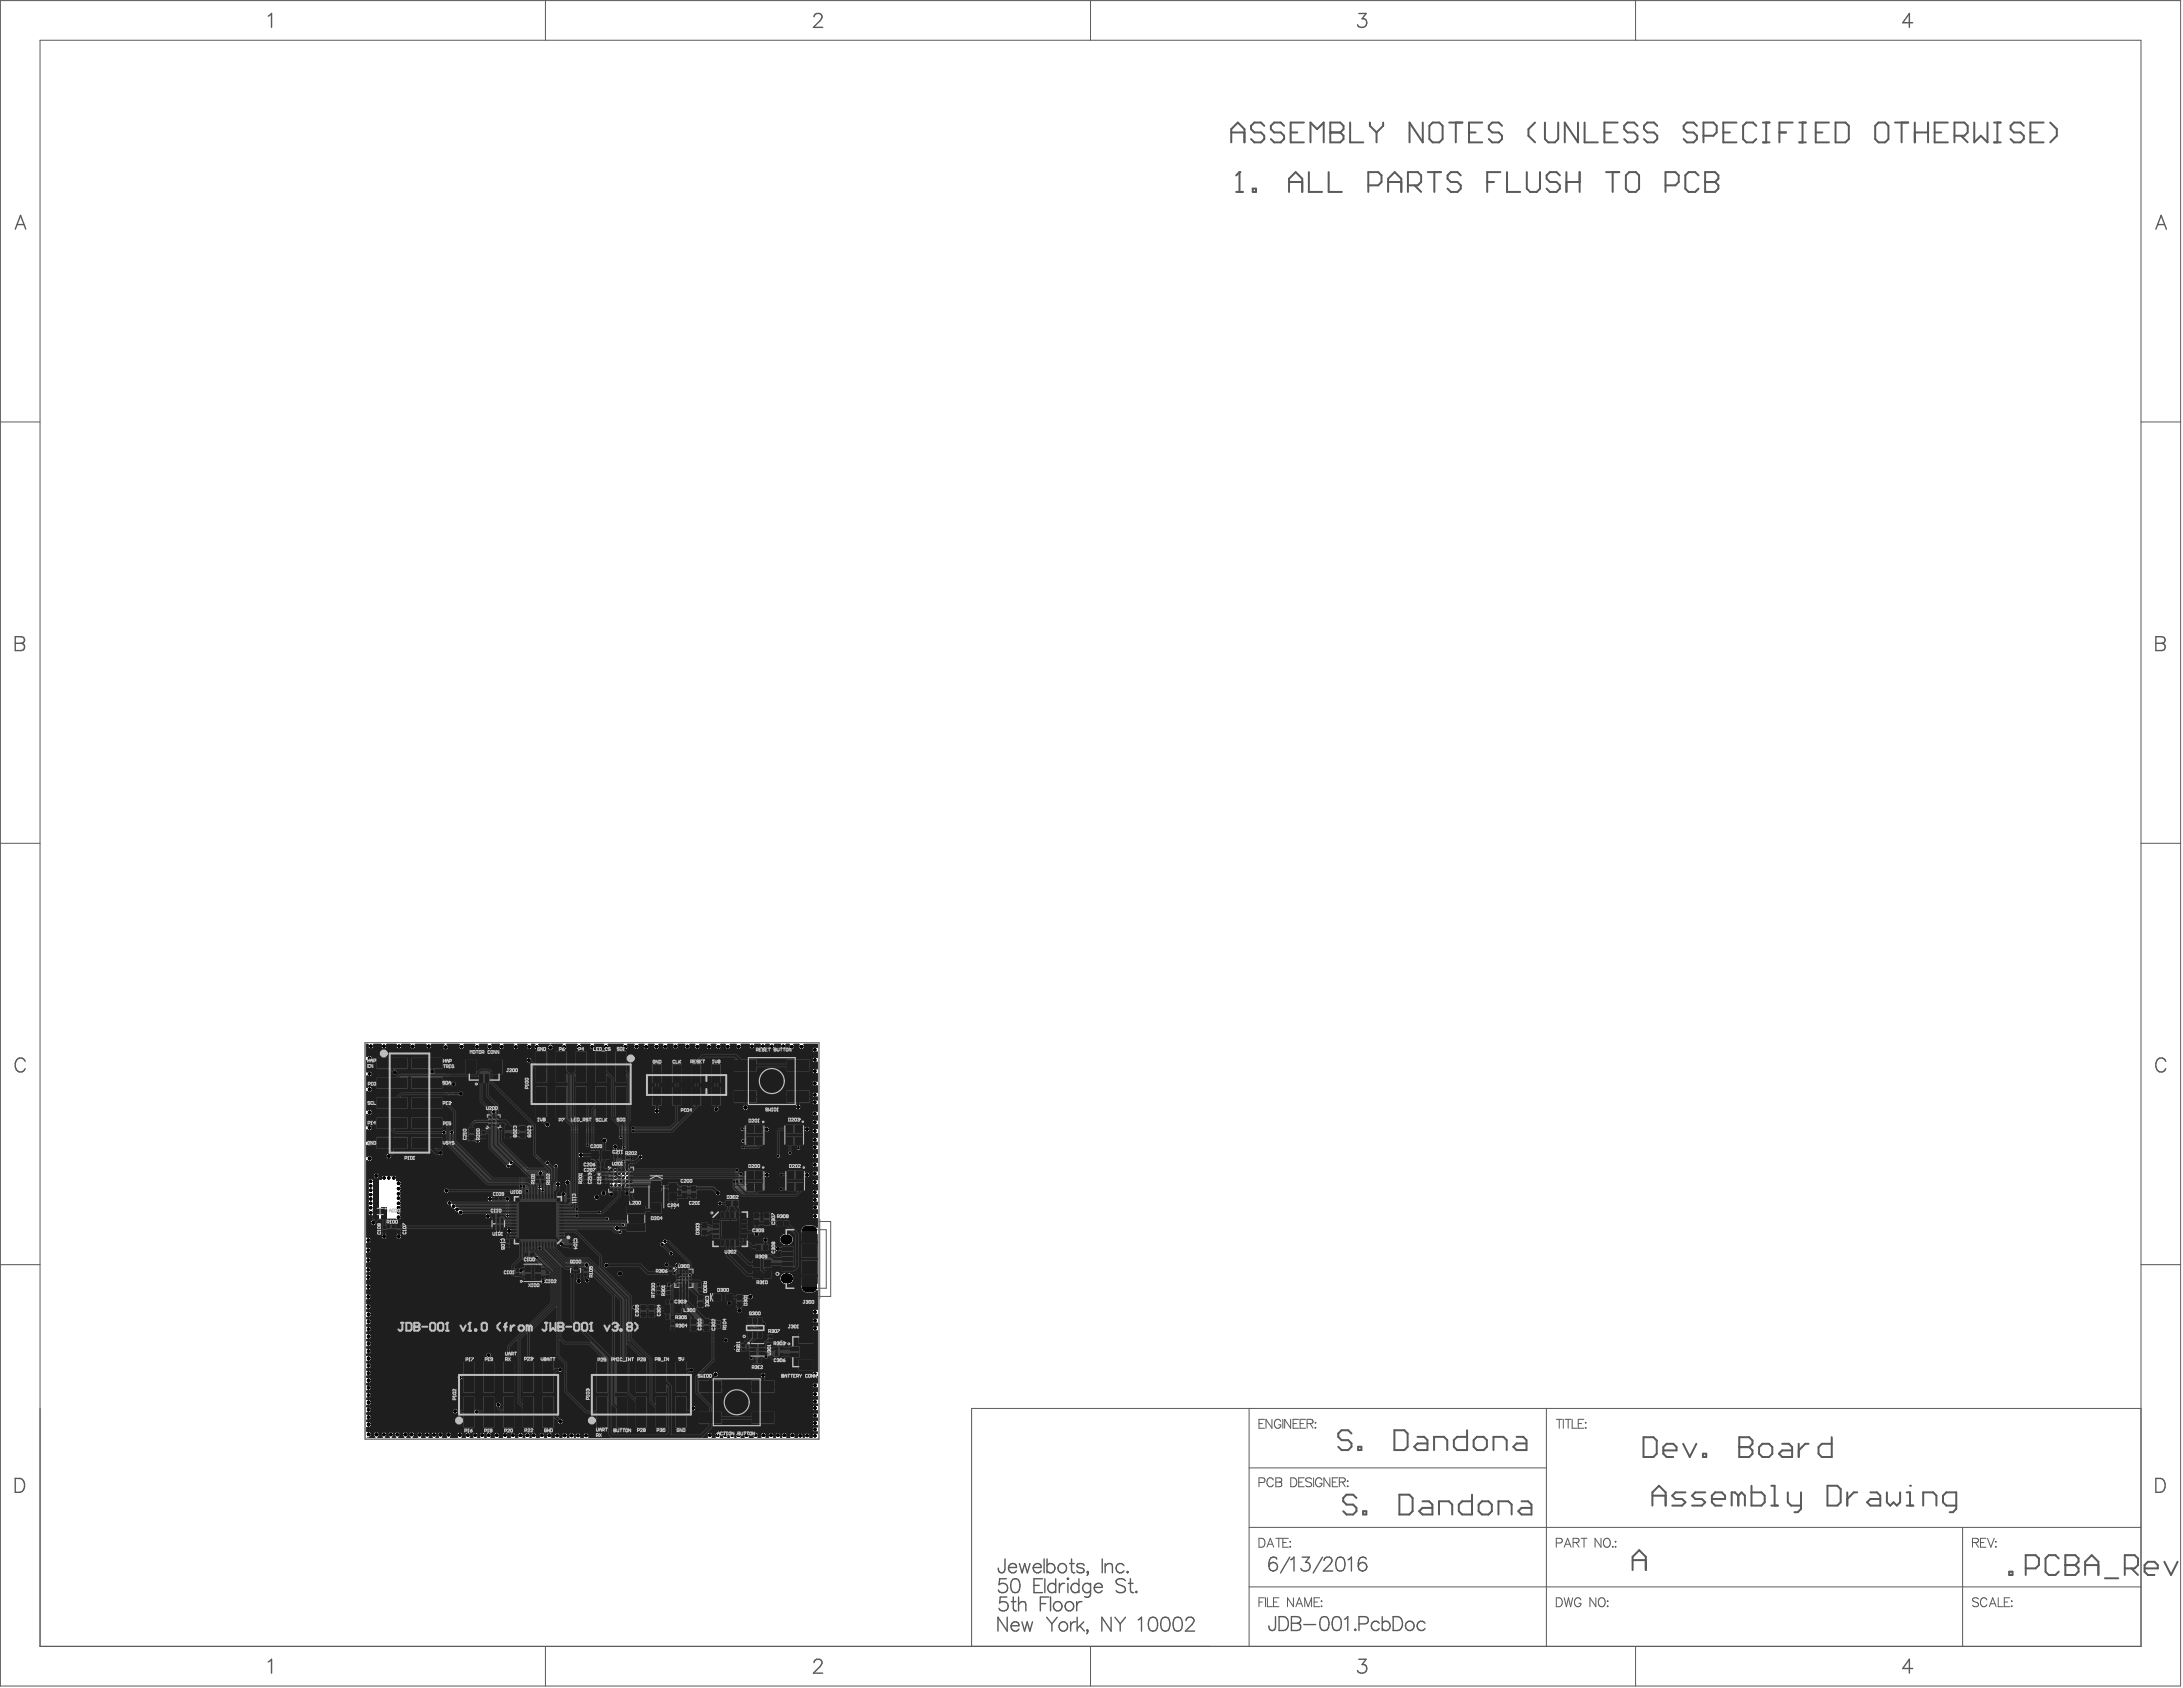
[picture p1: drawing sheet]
<svg xmlns="http://www.w3.org/2000/svg" width="931mm" height="720mm" viewBox="0 0 931 720" stroke-linecap="round" stroke-linejoin="round" font-family="sans-serif">
<path d="M701.2 613h4.2l1.4 1.4v5.7l-1.4 1.4h-4.2zM709.6 618.7h5.7v-1.4l-1.5-1.4h-2.8l-1.4 1.4v2.8l1.4 1.4h2.8M718.1 615.9l2.8 5.6 2.8-5.6M742 613v8.5h4.3l1.4-1.4v-1.4l-1.4-1.4h-4.3M726.5 620.1h1.4v1.4h-1.4z" fill="none" stroke="#5a5a5a" stroke-width=".85"/>
<circle cx="742" cy="617.3" r=".42" fill="#5a5a5a"/>
<path d="M528.8 73.4v8.5M527.4 81.9h2.8M742 613h4.3l1.4 1.4v1.5l-1.4 1.4h-4.3M751.9 615.9h2.8l1.4 1.4v2.8l-1.4 1.4h-2.8l-1.4-1.4v-2.8zM760.3 615.9h2.9l1.4 1.4v4.2h-4.3l-1.4-1.4 1.4-1.4h4.3M767.4 615.9v5.6M771.6 615.9h-1.4l-2.8 2.8M781.5 613v8.5h-4.3l-1.4-1.4v-2.8l1.4-1.4h4.3" fill="none" stroke="#5a5a5a" stroke-width=".85"/>
<circle cx="528.8" cy="73.4" r=".42" fill="#5a5a5a"/>
<g fill="none" stroke="#5a5a5a" stroke-width=".85">
<path d="M528.8 73.4l-1.4 1.4M549.9 77.6h5.7M558.4 73.4v8.5h5.6M566.8 73.4v8.5h5.7M583.8 79.1h4.2l1.4-1.5v-2.8l-1.4-1.4h-4.2v8.5M592.2 77.6h5.6M600.7 79.1h4.2l1.4-1.5v-2.8l-1.4-1.4h-4.2v8.5M603.5 79.1l2.8 2.8M609.1 73.4h5.6M611.9 73.4v8.5M623.2 74.8l-1.4-1.4h-2.8l-1.4 1.4v1.4l1.4 1.4h2.8l1.4 1.5v1.4l-1.4 1.4h-2.8l-1.4-1.4M634.5 77.6h2.8"/>
<path d="M640.1 73.4h-5.6v8.5M642.9 73.4v8.5h5.7M651.4 73.4v7.1l1.4 1.4h2.8l1.4-1.4v-7.1M665.5 74.8l-1.4-1.4h-2.9l-1.4 1.4v1.4l1.4 1.4h2.9l1.4 1.5v1.4l-1.4 1.4h-2.9l-1.4-1.4M668.3 77.6h5.6M668.3 73.4v8.5M673.9 73.4v8.5M685.2 73.4h5.6M688 73.4v8.5M695.1 73.4h2.8l1.4 1.4v5.7l-1.4 1.4h-2.8l-1.5-1.4v-5.7zM710.6 79.1h4.2l1.4-1.5v-2.8l-1.4-1.4h-4.2v8.5M724.6 74.8l-1.4-1.4h-2.8l-1.4 1.4v5.7l1.4 1.4h2.8l1.4-1.4"/>
<path d="M727.5 73.4v8.5h4.2l1.4-1.4v-1.4l-1.4-1.5h-4.2M534.4 80.5h1.5v1.4h-1.5zM549.9 81.9v-5.7l2.9-2.8 2.8 2.8v5.7M592.2 81.9v-5.7l2.8-2.8 2.8 2.8v5.7"/>
</g>
<circle cx="727.5" cy="77.6" r=".42" fill="#5a5a5a"/>
<g fill="none" stroke="#5a5a5a" stroke-width=".85">
<path d="M727.5 73.4h4.2l1.4 1.4v1.4l-1.4 1.4h-4.2M705 638h5.6M719.1 636.6h-4.3l-1.4 1.4 1.4 1.4h2.9l1.4 1.4-1.4 1.4h-4.3M727.5 636.6h-4.2l-1.4 1.4 1.4 1.4h2.8l1.4 1.4-1.4 1.4h-4.2M730.3 639.4h5.7v-1.4l-1.4-1.4h-2.9l-1.4 1.4v2.8l1.4 1.4h2.9M741.6 638l-1.4-1.4h-1.4v5.6M741.6 638v4.2M741.6 638l1.4-1.4 1.4 1.4v4.2M747.2 633.8v8.4h4.3l1.4-1.4v-2.8l-1.4-1.4h-4.3M755.7 633.8h1.4v8.4M762.7 636.6v4.2l1.4 1.4h4.3M768.4 636.6v7l-1.4 1.4h-1.4"/>
<path d="M779.6 633.8h4.3l1.4 1.4v5.6l-1.4 1.4h-4.3zM788.1 636.6v5.6M792.3 636.6h-1.4l-2.8 2.8M798 636.6h2.8l1.4 1.4v4.2h-4.2l-1.4-1.4 1.4-1.4h4.2M805 636.6v4.2l1.4 1.4 1.4-1.4 1.4 1.4 1.4-1.4v-4.2M813.5 636.6h1.4v5.6M705 642.2v-5.6l2.8-2.8 2.8 2.8v5.6M755.7 642.2h2.8M813.5 642.2h2.8"/>
</g>
<circle cx="814.9" cy="633.8" r=".42" fill="#5a5a5a"/>
<path d="M820.5 642.2v-5.6h4.2l1.4 1.4v4.2M834.6 642.2h-4.2l-1.4-1.4v-2.8l1.4-1.4h4.2v7l-1.4 1.4h-1.4M696.5 669.7v-5.6l2.8-2.9 2.9 2.9v5.6M696.5 665.5h5.7M857.2 670.4h1.4v1.4h-1.4zM864.2 669h4.3l1.4-1.4v-2.8l-1.4-1.4h-4.3v8.4M878.3 664.8l-1.4-1.4h-2.8l-1.4 1.4v5.6l1.4 1.4h2.8l1.4-1.4M881.1 663.4v8.4h4.3l1.4-1.4v-1.4l-1.4-1.4h-4.3" fill="none" stroke="#5a5a5a" stroke-width=".85"/>
<circle cx="881.1" cy="667.6" r=".42" fill="#5a5a5a"/>
<g fill="none" stroke="#5a5a5a" stroke-width=".85">
<path d="M525.3 56.5h5.6M539.4 53.7l-1.4-1.4h-2.9l-1.4 1.4v1.4l1.4 1.4h2.9l1.4 1.4v1.4l-1.4 1.4h-2.9l-1.4-1.4M547.8 53.7l-1.4-1.4h-2.8l-1.4 1.4v1.4l1.4 1.4h2.8l1.4 1.4v1.4l-1.4 1.4h-2.8l-1.4-1.4M550.6 56.5h2.9M556.3 52.3h-5.7v8.4h5.7M567.6 52.3v8.4h4.2l1.4-1.4v-1.4l-1.4-1.4h-4.2M525.3 60.7v-5.6l2.8-2.8 2.8 2.8v5.6M559.1 60.7v-8.4l2.8 2.8 2.8-2.8v8.4M881.1 663.4h4.3l1.4 1.4v1.4l-1.4 1.4h-4.3M889.6 667.6h5.6M889.6 671.8v-5.6l2.8-2.8 2.8 2.8v5.6M898 673.2h5.7"/>
<path d="M906.5 669h4.2l1.4-1.4v-2.8l-1.4-1.4h-4.2v8.4M909.3 669l2.8 2.8M914.9 669h5.7v-1.4l-1.4-1.4h-2.8l-1.5 1.4v2.8l1.5 1.4h2.8M923.4 666.2l2.8 5.6 2.8-5.6"/>
</g>
<circle cx="567.6" cy="56.5" r=".42" fill="#5a5a5a"/>
<g fill="none" stroke="#5a5a5a" stroke-width=".85">
<path d="M567.6 52.3h4.2l1.4 1.4v1.4l-1.4 1.4h-4.2M576 52.3v8.4h5.6M584.5 52.3v1.4l2.8 2.8M587.3 56.5v4.2M590.1 52.3v1.4l-2.8 2.8M607 52.3v8.4l-5.6-8.4v8.4M611.2 52.3h2.8l1.5 1.4v5.6l-1.5 1.4h-2.8l-1.4-1.4v-5.6zM618.3 52.3h5.6M621.1 52.3v8.4M626.7 56.5h2.8M632.4 52.3h-5.7v8.4h5.7M640.8 53.7l-1.4-1.4h-2.8l-1.4 1.4v1.4l1.4 1.4h2.8l1.4 1.4v1.4l-1.4 1.4h-2.8l-1.4-1.4"/>
<path d="M654.9 52.3l-2.8 2.8v2.8l2.8 2.8M659.1 52.3v7l1.4 1.4h2.9l1.4-1.4v-7M673.2 52.3v8.4l-5.6-8.4v8.4M676 52.3v8.4h5.7M684.5 56.5h2.8M690.1 52.3h-5.6v8.4h5.6M698.6 53.7l-1.4-1.4h-2.9l-1.4 1.4v1.4l1.4 1.4h2.9l1.4 1.4v1.4l-1.4 1.4h-2.9l-1.4-1.4M707 53.7l-1.4-1.4h-2.8l-1.4 1.4v1.4l1.4 1.4h2.8l1.4 1.4v1.4l-1.4 1.4h-2.8l-1.4-1.4M723.9 53.7l-1.4-1.4h-2.8l-1.4 1.4v1.4l1.4 1.4h2.8l1.4 1.4v1.4l-1.4 1.4h-2.8l-1.4-1.4M726.8 57.9h4.2l1.4-1.4v-2.8l-1.4-1.4h-4.2v8.4M735.2 56.5h2.8M740.8 52.3h-5.6v8.4h5.6"/>
<path d="M749.3 53.7l-1.4-1.4h-2.8l-1.4 1.4v5.6l1.4 1.4h2.8l1.4-1.4M752.1 52.3h2.8M753.5 52.3v8.4M759.2 56.5h2.8M764.8 52.3h-5.6v8.4M767.6 52.3h2.8M769 52.3v8.4M774.7 56.5h2.8M780.3 52.3h-5.6v8.4h5.6M783.1 52.3h4.2l1.4 1.4v5.6l-1.4 1.4h-4.2zM801.4 52.3h2.8l1.5 1.4v5.6l-1.5 1.4h-2.8l-1.4-1.4v-5.6zM808.5 52.3h5.6"/>
<path d="M811.3 52.3v8.4M816.9 56.5h5.7M816.9 52.3v8.4M822.6 52.3v8.4M825.4 56.5h2.8M831 52.3h-5.6v8.4h5.6M833.8 57.9h4.3l1.4-1.4v-2.8l-1.4-1.4h-4.3v8.4M836.6 57.9l2.9 2.8M842.3 52.3v8.4l2.8-2.8 2.8 2.8v-8.4M850.7 52.3h2.9M852.1 52.3v8.4M863.4 53.7l-1.4-1.4h-2.8l-1.4 1.4v1.4l1.4 1.4h2.8l1.4 1.4v1.4l-1.4 1.4h-2.8l-1.4-1.4"/>
<path d="M866.2 56.5h2.8M871.9 52.3h-5.7v8.4h5.7M874.7 52.3l2.8 2.8v2.8l-2.8 2.8M752.1 60.7h2.8M767.6 60.7h2.8M850.7 60.7h2.9M576.6 611.5l-1.4-1.4h-2.8l-1.5 1.4v1.4l1.5 1.4h2.8l1.4 1.4v1.4l-1.4 1.4h-2.8l-1.5-1.4M579.4 617.1h1.4v1.4h-1.4zM594.9 610.1h4.2l1.4 1.4v5.6l-1.4 1.4h-4.2zM604.8 612.9h2.8l1.4 1.4v4.2h-4.2l-1.4-1.4 1.4-1.4h4.2M611.8 618.5v-5.6h4.2l1.4 1.4v4.2M625.9 610.1v8.4h-4.2l-1.4-1.4v-2.8l1.4-1.4h4.2"/>
<path d="M630.1 612.9h2.8l1.4 1.4v2.8l-1.4 1.4h-2.8l-1.4-1.4v-2.8zM637.2 618.5v-5.6h4.2l1.4 1.4v4.2M647 612.9h2.8l1.5 1.4v4.2h-4.3l-1.4-1.4 1.4-1.4h4.3M578.7 639l-1.4-1.4h-2.8l-1.4 1.4v1.4l1.4 1.4h2.8l1.4 1.4v1.4l-1.4 1.4h-2.8l-1.4-1.4M597 637.6h4.2l1.4 1.4v5.6l-1.4 1.4h-4.2zM628 637.6v8.4h-4.2l-1.4-1.4v-2.8l1.4-1.4h4.2M581.5 644.6h1.4v1.4h-1.4zM606.9 640.4h2.8l1.4 1.4v4.2h-4.2l-1.4-1.4 1.4-1.4h4.2M613.9 646v-5.6h4.2l1.5 1.4v4.2M632.2 640.4h2.9l1.4 1.4v2.8l-1.4 1.4h-2.9l-1.4-1.4v-2.8zM639.3 646v-5.6h4.2l1.4 1.4v4.2M649.1 640.4h2.9l1.4 1.4v4.2h-4.3l-1.4-1.4 1.4-1.4h4.3"/>
</g>
<g fill="none" stroke="#5a5a5a" stroke-width=".43">
<path d="M.2 .3h930.1v718.9h-930.1zM17.1 17.2h896.3v685.1h-896.3zM232.7 .3v16.9M465.2 .3v16.9M697.8 .3v16.9M.2 180h16.9M913.4 180h16.9M.2 359.7h16.9M913.4 359.7h16.9M155.8 444.7h193.6v169.2h-193.6zM198.5 451.8h16.1v11h-16.1zM200.3 453.3h12.6v7.5h-12.6z"/>
<path d="M207.1 455.2h.6M207.4 455.2v1.4l-.3 .3-.5-.3M208.2 455.5l.3-.3 .9 .3-1.2 1.4h1.2M210.2 455.2l.8 .3v1.1l-.3 .3-.8-.3v-1.1zM211.8 455.2l.9 .3v1.1l-.3 .3-.8-.3v-1.1zM208 475.6h5.3v5.4h-5.3zM208.2 475.9h4.9v4.8h-4.9zM210 478.3h1.3M210.1 479h1.2l.2 .9-.2 .2h-1.2l-.2-.2zM210.6 477.6v1.4M211.3 477.4l.2 .2-.2 .9-1.4-1.1v1.1M211.5 475.7h-1.4l-.2 .3 .2 .8h1.4"/>
<path d="M215.1 479.4h3.1v6.4h-3.1zM221.2 479.5h3.2v6.4h-3.2zM317.9 479.2h8v10h-8zM334.8 479.1h8v10h-8zM338.8 479.8l-.4-.5-.9 .5v.9l.4 .4M338.8 479.8v.4M339.2 479.3h.1M339.2 479.3l.9 .5v.9l-.4 .4M339.2 479.3l-.4 .5M199.4 480.7h3.2v6.3h-3.2zM200 483.9h2M200 482h2v3.7h-2z"/>
<path d="M200.2 484.6h1.7M200.2 484.3v.5M200.5 482.1l-.3-.3 .3-.8h1.1l.3 .2-.3 .9M200.5 485.7l-.3 .3 .3 .8h1.1l.3-.3-.3-.8M201 482.9v2M201.6 482.6l.3 .3-.3 .8-1.4-1.1v1.1M201.6 484.3l.3 .3M201.9 484.6h.1M205.2 482.1h1.8v3.7h-1.8zM205.5 484h1.1M205.5 482.9h1.1v2.1h-1.1zM205.6 483.7h1"/>
<path d="M205.6 484.4l.3-.2 .7 .7M205.6 484.7l.1 .2M205.6 483.4h1M205.7 482.9v-.7h.7v.7M206.1 483.4v1.1M206.2 485.9l-.1-.7-.5 .2v.5h1M206.6 485.2l-.4 .4M210.1 480.7l-.2 .3 .2 .8h1.2l.2-.3-.2-.8M215.6 482.6h2M215.6 480.8h2v3.6h-2zM216.2 483h1.1l.2 .9-.2 .2h-1.1l-.3-.2zM216.2 480.8l-.3-.3 .3-.8h1.1l.2 .3-.2 .8"/>
<path d="M216.6 481.6v2M216.7 485l.3-.3 .5 .3-.2 .8M216.7 485l-.3-.3-.5 .3 .3 .8M216.7 485.5l.3 .3M216.7 485.5l-.3 .3M216.7 485v.5M217.3 481.4l.2 .2-.2 .9-1.4-1.1v1.1M221.8 482.7h2M221.8 480.9h2v3.6h-2zM222.3 480.9l-.2-.3 .2-.8h1.1l.3 .3-.3 .8M222.3 484.8l-.2 .2 .2 .9h1.1l.3-.9-.3-.2-.5 .2v.9M222.8 481.7v2"/>
<path d="M223.4 481.4l.3 .3M223.7 483.4l-.3-.3h-1.1l-.2 .3 .2 .8h1.1l.3-.3M223.7 482.3l-.5 .3-1.1-1.2v1.2M251.7 490.2h9v5h-9zM253.1 491.8l-.5-.4h-.9l-.4 .4v1.8l.4 .4h.9l.5-.4M253.3 491.1h5.8v3.2h-5.8zM253.8 496.2h.3l.2 .5h-.5zM254 491.8l.4-.4h.9l.4 .4v.5l-1.7 1.7h1.7M254.3 498.5l-.7 .8 .7 .2M254.3 496.7l-.7 .5M254.4 498.2h3.6v1.7h-3.6zM254.4 495.9h3.6v1.7h-3.6z"/>
<path d="M254.6 492.7h3.2M254.8 498.5h2.4v1.1h-2.1v-1.1l.1 .8-.4 .2zM254.8 496.2h2.4v1.1h-2.1v-1.1l.1 .8-.4 .2zM255.6 496.7h1.1M255.6 499h1.1M256.2 491.1v3.2M256.2 496.2v1.1M256.2 498.5v1.1M256.2 498.5l-.6 .6 .1 .4 .5-.2M256.2 496.2l-.6 .7 .1 .3 .5-.2M256.6 497h.6M256.6 499.3h.6"/>
<path d="M256.7 496.2l-.1 .2M256.7 498.5l-.1 .1M257.1 491.4h.8l.5 .4v1.8l-.5 .4h-.8l-.5-.4v-1.8zM257.1 496.2l.1 .2M257.1 498.5l.1 .1M259.5 497.7h11v11h-11zM259.9 498.1h10.2v10.2h-10.2zM261.1 491.4h-1.8v1.3l1.3-.4 .5 .4v.9l-.5 .4h-.9l-.4-.4M261.6 492.7h3.6v1.7h-3.6zM262.4 493.2h.6M262.4 493.9l.1 .2M262.9 493.5h1.1"/>
<path d="M263 493.9l-.1 .2M263.2 498.4h.1M263.2 498.4h3.3M263.2 498.4l.5 .5M263.4 493.2h.6l-.6 .9M263.4 493v1.1M264.5 494.1v-1.1h-2.1v1.1h2.3M264.5 493.1h.1M264.5 493.1v1M264.5 493.1l-.1 .1M265.2 494.1h.3M265.4 493.1h.1"/>
<path d="M265.4 493.1v1M265.4 493.1l-.2 .1M266.5 497.8v1.1M266.6 493h1.9v3.6h-1.9zM267 494.8h1.1M267 493.7h1.1v2.1h-1.1zM267.2 494.7v-.6l.9 .1-.2 .5M267.5 494.2v1.1M267.7 496.7l-.1-.6-.5 .1v.5h1M268.1 493.1v.6l-.7-.6-.3 .1 .1 .5M268.1 495.1v.6l-.9-.6v.6M268.1 496.1l-.4 .3"/>
<path d="M317.9 498.7h8v10h-8zM318.4 480.7h7v7h-7zM320.3 484.2h3.3M320.6 480.3v.9M320.6 484.7v1.8l1.7-1.8 .9 .5v.9l-.4 .4M321 482.1h1.8l.4 .4v.9l-.4 .5h-1.8l-.4-.5v-.9zM321 487.4h1.8l.4 .4v1.4h-2.6v-1.4zM321 498.9h1.8l.4 .4v.9l-.4 .4h-1.8l-.4-.4v-.9zM321.9 482.6v3.3M323.2 480.7h.1M323.2 480.7l-.4 .5M335.3 498.7h7.9v10h-7.9z"/>
<path d="M335.3 480.6h7v7h-7zM337.2 484.1h3.3M337.5 484.7v1.7l1.7-1.7 .9 .4v.9l-.4 .4M337.5 482.4l.4-.4h1.8l.4 .4v.9l-.4 .5h-1.8l-.4-.5zM337.5 489.1v-1.3l.4-.5h1.8l.4 .5v1.3M337.9 498.9v1.7l1.8-1.7 .8 .4v.9l-.4 .4M338.8 482.5v3.3M160.2 515.6h4v2.3h-4zM160.2 516.2l-.2-.3-.9 .3v1.1l.3 .3 .8-.3M160.6 515.9h3.3v1.7h-3.3zM161.1 515.9l-.3 .3v1.1l.3 .3M161.5 516.7h1.4"/>
<path d="M161.6 515.9l.3 .3v1.1l-.3 .3M162.2 516.1v1.3M163 517.6h.1M163 515.9v1.7M163.3 517.3l-.3 .3M163.8 515.9v1.1l.6 .6 .6-.6v-1.1M163.8 516.7h1.2M209.5 517.9l.5 .2-.2 .8-.5-.1zM209.7 517.6h3.7v1.7h-3.7zM210.1 511.3l.7 .2M210.5 517.9h2.1v1.1h-2.1v-1.1M210.6 518.9h.1"/>
<path d="M210.6 517.9v1M210.8 510.5h3.6v1.7h-3.6zM210.8 518.8l-.2 .1M210.8 511h-.7l.2 .8 .5-.2M211 518.5h1.1M211.5 518.9h.1M211.5 517.9v1M211.5 510.8v1.1h2.1v-1.1h-2.3v1l.5-.2-.2-.8M211.6 517.9v1.1M211.6 518.8l-.1 .1M212 518.8h.6M212 511.4h1.1"/>
<path d="M212.1 517.9l-.1 .2M212.5 517.9l.1 .2M212.5 511.8h.1M212.5 510.8v1M212.6 510.8v1.1M212.6 511.6l-.1 .2M213 511.6h.6M213.1 510.8l-.1 .2M213.5 510.8l.1 .2M217.5 508.5h24v24h-24zM219.5 510.5h20v20h-20zM228.6 501.2h1.8v3.7h-1.8z"/>
<path d="M228.9 503.1h1.1M228.9 502h1.1v2.1h-1.1zM229 503.9h.1M229 502h.1M229 502.7h1l-.2 .5-.8-.2M229 503.9h1M229 503.9l.2 .1M229 502l.2 .2M229.5 502.5v1.1M229.5 518.8v3.4M229.7 505l-.2-.6-.5 .1v.5h1M230 504.4l-.3 .3"/>
<path d="M230 501.9v.3M230 503.7v.3M230.7 501.2h1.8v3.7h-1.8zM231.1 503.1h1.1M231.1 502h1.1v2.1h-1.1zM231.1 503.9h.1M231.1 503.9h1M231.1 503.9l.2 .1M231.3 502.5h.6l.2 .5-.8 .2zM231.6 502.5v1.1M231.8 505v-.5l-.5-.1-.2 .6h1M232.1 501.5v.7l-.8-.7v.7"/>
<path d="M232.1 504.4l-.3 .3M232.1 503.7v.3M241.6 509.5h1.7v3.6h-1.7zM241.9 511.3h1.1M242 511.2h.1M242 510.3h.1M242 509.5h.1M242 511.2h1M242 511.2l.2 .1M242 510.3h1M242 510.3l.2 .2M242 509.5l.2 .2"/>
<path d="M242.2 511.7v.6M242.4 510.7v1.1M242.8 511.7l.2 .1M243 510.2v2.1h-1.1v-2.1h1.1M243 509.3v.4M243 512.2l-.2 .1M248.9 501.3h1.8v3.6h-1.8zM249.2 503.1h1.1M249.3 501.9h.1M249.3 502.9h1M249.3 503.9l.1 .1M249.3 503.5l.3-.1 .7 .6"/>
<path d="M249.3 502.5h1M249.3 501.9h1M249.3 501.9l.1 .1M249.8 502.5v1.1M249.9 505l-.1-.6-.5 .1v.5h1M250.3 501.7v2.4h-1.1v-2.1h1.1M250.3 504.4l-.4 .3M252.8 501.2h1.7v3.6h-1.7zM253.1 504.1h1M253.1 504.1h1.1v-2.1h-1.1v2.3M253.1 502.5l.2 .1M253.3 504.8l-.2 .5h.5"/>
<path d="M253.3 502l-.2 .1M253.6 505.1v.2M253.6 505.3l.2 .2M253.7 502.5v1.1M253.8 505.5h.1M253.9 503v.6l-.8-.6h1.1M253.9 504.8l.2 .5-.3 .2M253.9 502v.6M253.9 504l.2 .1M254.1 504.1h.1M256.8 501.3h1.7v3.6h-1.7zM257.1 503.1h1.1l-.8-.6v.6"/>
<path d="M257.2 502h.1M257.2 502h1M257.2 502l.2 .1M257.4 503.5v.6M257.6 502.5v1.1M257.7 500.6v.7l-.5-.5h1M258 503.5l.2 .1M258.2 501.8v2.3h-1.1v-2.1h1.1M258.2 504l-.2 .1M263.2 506.7h2.7l.6 .5v1.1l-.6 .6h-2.7M263.3 503.2h3.4M263.7 500h2.2l.6 .6v1.1l-.6 .5h-2.2l-.5-.5v-1.1z"/>
<path d="M265 501.5v3.3M266.5 503.4v2.2l-2.2-2.2h-.6l-.5 .5v1.1l.5 .6M267.3 514.4h8.3v11h-8.3zM267.8 515.4h7.3v9h-7.3zM269.7 513.3l.5-.6h2.2l.6 .6v1.1l-.6 .5h-2.2l-.5-.5zM269.8 519.9h3.3M270.2 516h2.2l.6 .6v1.1l-.6 .6h-2.2l-.5-.6v-1.1zM271.4 518.3v3.3M273 519.4v2.2l-2.2-2.2h-.6l-.5 .5v1.1l.5 .6M276.7 502.9h6.7v15.3h-6.7zM277 505.7h6v9.7h-6zM278.4 510.5h3.3"/>
<path d="M278.5 517.2h3.3l-1.7-1.7v2.2M278.5 505.5h3.3v1.7l-.6 .6h-2.2l-.5-.6zM279 512.2h2.2l.6 .6v1.1l-.6 .5h-2.2l-.5-.5v-1.1zM280 508.9v3.3M281.2 508.9l.6 .5v1.1l-.6 .6h-.5l-2.2-2.2v2.2M284.7 503.9h5v9h-5zM285.6 505.5h3.1v5.8h-3.1zM285.6 508.4h3.1M285.9 506.7l.4-.5h1.8l.4 .5v.8l-.4 .5h-1.8l-.4-.5zM286.3 511.5l-.4 .5v.9l.4 .4h1.8l.4-.4v-.9l-.4-.5M287.2 506.8v3.2M287.2 503.5v1.8l-1.3-1.3"/>
<path d="M288.5 508.9v1.7l-1.8-1.7-.8 .4v.9l.4 .4M290.5 505.2h3.2v6.4h-3.2zM291.1 508.4h2M291.1 506.6h2v3.6h-2zM291.6 506.6l-.3-.3 .3-.8h1.1l.3 .3-.3 .8M291.6 508.8h1.1l.3 .9-.3 .2h-1.1l-.3-.2zM291.6 510.5h1.1l.3 .8-.3 .3h-1.1l-.3-.3zM292.1 507.4v2M292.7 507.2l.3 .2-.3 .9-1.4-1.1v1.1M294.3 505.2h3.2v6.4h-3.2zM294.9 508.4h2M294.9 506.6h2v3.6h-2z"/>
<path d="M295.1 510.8h1.7M295.1 510.5v.5M295.4 506.6l-.3-.3 .3-.8h1.1l.3 .3-.3 .8M295.9 507.4v2M296.5 507.2l.3 .2M296.5 510.5l.3 .3M296.8 510.8h.1M296.8 508l-.6 .3-1.1-1.1v1.1M296.8 509.1l-.3-.3h-1.1l-.3 .3 .3 .8h1.1l.3-.2M303.5 516.3h16v16h-16zM304.7 517.5h13.6v13.7h-13.6zM309.2 512.6h1.1l-1.1 1.1"/>
<path d="M309.2 514l.3 .2 .8-.2M309.2 511.8h6.3v3.1h-6.3zM310.5 512.3h3.7v2h-3.7zM311.1 512.6l.9 .3v1.1l-.3 .2-.9-.2v-1.1zM311.4 513.3h2M312.4 512.3v2M312.5 513.7h.1M312.5 513.7l.3 .5 .8-.2M312.8 513.4l-.3 .3M312.8 513.4h.3M313.6 512.9l-.8-.3-.3 .3 .3 .5M314.2 512.9l1.1-.3v1.6l-1.1-.2"/>
<path d="M318.4 500.2h7v7h-7zM320.3 503.7h3.3M320.6 504.2v1.8l1.7-1.8 .9 .4v.9l-.4 .5M320.6 508.6v-1.3l.4-.4h1.8l.4 .4v1.3M321 501.5h1.8l.4 .5v.9l-.4 .4h-1.8l-.4-.4v-.9zM321.4 516.9h3.1v6.4h-3.1zM321.9 502v3.3M321.9 518.3h2v3.6h-2zM322.3 518.6h1.1l.3 .8-.3 .3h-1.1l-.3-.3zM322.9 516.9l-.3 1.1-.6-.3 .3-.8h1.1l.3 .3-.3 .8M322.9 519.1v2M325.6 516.9h3.1v6.4h-3.1z"/>
<path d="M326.2 518.3h2v3.6h-2zM326.3 518v-1.1l1.6 1.1M326.5 518.6h1.1l.3 .8-.3 .3h-1.1l-.2-.3zM327.2 519.1v2M335.8 500.2h6.9v7h-6.9zM337.6 503.7h3.3M337.9 504.2v1.8l1.8-1.8 .8 .4v.9l-.4 .5M337.9 508.6v-1.3l.4-.4h1.8l.4 .4v1.3M338.3 501.5h1.8l.4 .5v.9l-.4 .4h-1.8l-.4-.4v-.9zM339.3 502v3.3M.2 539.4h16.9M163 522.6h1.7v3.6h-1.7z"/>
<path d="M163.3 524.4h1.1M163.3 523.3h1.1v2.1h-1.1l.9-.2v.6l-.9-.1zM163.3 524.5h1M163.3 523.8l.2 .2M163.5 523.3l-.2 .2M163.8 526.3v.4M163.8 526.3h-.5l.2 .5 .3-.1M163.8 526.3h.5l-.1 .5-.4-.1M163.9 523.8v1.1M164.2 523.3v.7M164.2 524.3l.1 .2M164.3 524.5h.1"/>
<path d="M165.1 522.5h3.7v1.8h-3.7zM165.5 522.9l2.5-.1v1.1h-2.5zM165.9 522.8v1.1zM166.4 523.4h1.1M166.5 522.9v1M166.9 522.8v1.1zM167.7 523.9h.1M167.7 522.9v1M167.9 523.7l-.2 .2M168.2 522.9l.3 .3M168.9 522.9v1l-.7-.2 .2-.5h.5M169.3 522.5h1.7v3.6h-1.7z"/>
<path d="M169.6 524.4h1M169.6 524.3h1.1M169.6 525.3l.8-.2 .2 .5h-1v-2.3h1.1v2.1h-1.1M169.6 523.8l.2 .1M169.8 526.1l.6 .7 .2-.7M169.8 523.3l-.2 .1M170.1 523.8v1.1M170.4 523.3v.6M170.4 524.3l.2 .1M170.6 524.4h.1M216.1 530.3h1.1M216.1 530.4h1"/>
<path d="M216.1 531.3l.8-.2 .2 .5h-1v-2.3h1.1v2.1h-1.1M216.1 529.8l.2 .1M216.3 532.1v.7l.5-.2-.2-.5M216.3 529.3l-.2 .1M216.6 529.8v1.1M216.9 529.3v.6M216.9 530.3l.2 .1M217.1 530.4h.1M217.1 532.1v.7M217.5 528.5h-1.7v3.6h1.7M222.4 539.2h10v7.4h-10zM223.9 534.5h3.6v1.6h-3.6z"/>
<path d="M224.6 535h.7M224.6 535.7l.2 .2M225.1 535.3h1.1M225.3 535.7l-.2 .2M225.7 534.8v1.1M225.8 534.9h.1M225.8 534.9v1M225.8 534.9l-.2 .1M226.6 535.9l-.1-.9 .5-.1v1h-2.4v-1.1h2.1v1.1M227.5 535h.6l-.1 .9-.5-.2M227.8 520.5h3.4M242.6 528.8h1.7v3.7h-1.7z"/>
<path d="M242.9 531.6l.8-.2 .2 .5h-1v-2.3h1.1v2.1h-1.1M242.9 530.7h1.1M242.9 532.9h1l-.5-.5v.7M242.9 530.1l.2 .2M242.9 530.8h1M243.1 539.6h5v6.1h-5zM243.1 529.6l-.2 .2M243.4 530.1v1.1M243.7 529.6v.7M243.7 530.6l.2 .2M243.9 530.8h.1M273 522.7v2.2h-3.3"/>
<path d="M298.9 521.2h3.2v6.3h-3.2zM299.5 522.5h2v3.7h-2zM299.5 524.3h2M300 524.7h1.2l.2 .9-.2 .3h-1.2l-.2-.3zM300 526.4l-.2 .3 .2 .8M300 522.5l-.2-1.1h1.6l-.2 1.1M300 523.1l-.2 .8 1.1 .3M300.5 523.3v2M300.6 527v.2M300.6 527.2l.3 .3M300.6 527.2l-.3 .3M300.9 524.2h.1"/>
<path d="M300.9 527.5h.1M301.2 523.1l.2 .8-.5 .3M301.2 526.4l.2 .3-.2 .8M305.8 523.1h1.8l-1.8 1.7 .5 .9h.8l.5-.4M308.9 523.1h.9l.5 .4v1.8l-.5 .4h-.9l-.4-.4v-1.8zM309.9 524.3h3.3M311.1 524.8h.1M311.1 524.8l.5 .9h.9l.4-.4M311.5 522.7v3.3M311.6 524.4h.4M311.6 524.4l-.5 .4M312.9 523.5l-.4-.4h-.9l-.5 .4 .5 .9"/>
<path d="M313.8 525.7v-2.2l.4-.4h.9l.5 .4v2.2M320.6 537.1h8.9v4h-8.9zM321.3 539.5h1.2l.4-.3v-.8l-.4-.4h-1.2v2.3M321.9 530.4h6.3v3.1h-6.3zM321.9 520.1h2M322.1 539.5l.8 .8M322.2 537.6h5.7v3.1h-5.7zM322.3 521.9l-.3 .3 .3 .8h1.1l.3-.3-.3-.8M322.6 520.2h.1M322.6 520.2l-.6 .3 .3 .9M322.6 520.2l.3 .3M322.9 520.5l.2-.3 .6 .3-.3 .9"/>
<path d="M322.9 520.5v.3M323.2 530.9h3.7v2h-3.7zM323.2 531.3l-.2-.3-.9 .3v1.1l.3 .3 .8-.3M323.5 539.1h3.1M323.7 538.4l.3-.4h.8l.4 .8M323.8 531.3l.8-.3 .3 .6M324 531.9h2M324.9 531.6h.1M324.9 531.6l-.3 1.1-.8-.3M325 530.9v2M325 537.6v3.1M325.2 538.8h.1"/>
<path d="M325.2 538.8l-.4 .4 .4 .3-.4 .8h-.8l-.3-.4M325.7 531l.9 .3v1.1l-.3 .3-.8-.3v-1.1zM326.2 520.1h2M326.4 538h.8l.3 .4v1.5l-.3 .4h-.8l-.4-.4v-1.5zM326.5 521.9l-.2 .3 .2 .8h1.1l.3-.3-.3-.8M326.8 520.2h.1M326.8 520.2l-.5 .3 .2 .9M326.8 520.2l1.1 .3-.3 .9M327.4 531.9h.6M327.4 531.9l-.3 .2 .3 .6 .8-.3M328 531.9l.2 .2M328.2 531.3l-.8-.3-.3 .3 .3 .6"/>
<path d="M328.2 531.6l-.2 .3M329.9 539.2h-1.2l-.4-.4 .4-.8h.8l.4 .4v1.5l-.4 .4h-.8l-.4-.4M330.9 520.3h6v3h-6zM331 521.9l-.3-.3 .3-.6 .8 .3-.3 .6M331 521.9l-.3 .2 .3 .6 .8-.3-.3-.5M331 521.9h.5M332.1 520.8h3.7v2h-3.7zM332.5 521h21.9v32h-21.9zM332.6 521l-.2 .3v1.1l.2 .3 .9-.3v-1.1l-.3-.3M332.9 521.8h2M333.9 520.8v2M334 522.1h.1"/>
<path d="M334 522.1l.3 .6 .8-.3M334.3 521l-.3 .3 .3 .6M334.3 521.9l-.3 .2M334.3 521.9h.3M334.9 521l.2 .3M335.4 524.5h17.1v25h-17.1zM335.7 521l.5 .6M336.8 521v1.7h-.8l-.3-.8 1.1-.3M343.7 537h3.3M343.7 529.4l-.8 .8v.9l.8 .8h4.2M343.7 539.4h3.4l.8 .8v1.7l-.8 .8h-3.4l-.8-.8v-1.7zM343.7 534.4l-.8 .8v1.7l.8 .8h.9l.8-.8 .8 .8"/>
<path d="M345.3 535.4v3.3M346.2 537.7h.1M347.1 534.4l.8 .8v1.7l-.8 .8h-.9M347.9 531.1v1.6M349.8 520.1v33.8M913.4 539.4h16.9M219.8 541.1h1.6v3.6h-1.6zM220.1 542.9h1.1M220.2 542.8h.1M220.2 541h.1M220.2 541h1M220.2 542.8h1"/>
<path d="M220.2 542.8l.1 .2M220.2 541l.1 .1M220.3 543.3v.7M220.6 542.4v1.1M221 543.3l.2 .2M221.2 540.8v.3M221.2 541.9h-1.1v2.1h1.1v-2.4h-1l.1 .5 .9-.1M221.2 543.8l-.2 .2M223.9 540.1h7v5.6h-7zM224.8 542.1l1.2 1.7M226 542.1l-1.2 1.7M226.4 542.9h2"/>
<path d="M226.5 543.8h.6M226.8 542.1h.1M226.8 542.1v1.7M226.8 542.1l-.3 .3M227.4 541.9v2M228.2 542.1l.8 .3v1.1l-.3 .3-.8-.3v-1.1zM229.8 542.1l.9 .3v1.1l-.3 .3-.8-.3v-1.1zM232.6 541.7h1.7v3.6h-1.7zM232.9 543.5h1.1M232.9 544.5l.9-.2 .1 .5h-1v-2.3h1.1v2.1h-1.1M232.9 543.6h1M232.9 543l.2 .1"/>
<path d="M233.1 542.5l-.2 .1M233.5 543v1.1M233.8 545.3v.7l-.9-.7v.7M233.8 543.5l.1 .1M233.8 542.5v.6M233.9 543.6h.1M241.7 542.2l.3-.3 .8 .3v1.1l-.3 .3-.8-.3zM243.3 542.2l.3-.3 .9 .3v1.1l-.3 .3-.9-.3M243.4 541.2h4.3v3h-4.3zM243.9 542.7h3.3M245.3 541.9h.5M245.6 541v3.3"/>
<path d="M245.6 543.6h.1M245.8 543.3l-.2 .3M246.4 541.9l.6 .6M246.7 541.9l.8 .3v1.1l-.3 .3-.8-.3v-1.1zM248.9 540.7h1.8v3.7h-1.8zM249.2 542.6h1.1zM249.2 541.5h1.1l-.2 .2M249.3 543.4h.1M249.3 542.2h1M249.3 541l-.1 2.6h1.1v-2.4l-.5-.2v.7h-.5M249.3 543.4h1M249.3 543.4l.2 .1"/>
<path d="M249.8 542v1.1M250 544.5v-.5l-.5-.1-.2 .6h1M250.3 543.9l-.3 .3M272.9 556h3.2v6.3h-3.2zM273.5 559.1h2M273.5 557.3h2v3.7h-2zM273.7 559.8l.3-.3h1.1l.3 .9-.3 .3h-1.1zM274 557.3l-.3-.2 .3-.9h1.1l.3 .3-.3 .8M274 557.9l-.3 .8 .3 .3 .6-.3M274.5 558.1v2M274.6 558.7l.2 .3M274.6 558.4v.3"/>
<path d="M274.8 559h.1M275.1 557.9l.3 .8-.6 .3M276.5 556h3.2v6.3h-3.2zM277.1 559.1h2M277.1 557.3h2v3.7h-2zM277.6 557.3l-.2-.2 .2-.9h1.1l.3 .3-.3 .8M277.6 559.5h1.1l.3 .9-.3 .3h-1.1l-.2-.3zM277.6 557.9l-.2 .8 1.1 .3M278.1 558.1v2M278.5 559h.1M278.7 557.9l.3 .8-.5 .3M279.9 548.6h1.8v3.7h-1.8z"/>
<path d="M280.3 550.4h1.1M280.3 549.4h1.1v2.1h-1.1zM280.3 548.5h1l-.2 .6-.5-.1v-.5M280.3 549.8h1M280.3 551h.5M280.5 551.5h.6l.2 .5-.8 .1zM280.5 552.5h.6l.2 .5-.8 .1zM280.5 550.5l-.2 .1M280.6 548.8l-.3 .3M280.8 551l.2 .1M280.8 549.9v1.1M281 551.1h.1"/>
<path d="M281.1 550.5l.2 .1M281.3 551l-.3 .1M282.9 556.5h8.4v4h-8.4zM283.9 554.4h3.7v1.7h-3.7zM284.1 557.8v1.6h1.1M284.1 556.9h6v3.3h-6zM284.4 548.7h1.8v3.6h-1.8zM284.7 554.7h2.1v1.1l-.1-.8 .5-.2 .1 .8-2.6 .2zM284.7 555h.6M284.7 555.6l.1 .2M284.8 550.5h1.1M284.8 549.3h.1"/>
<path d="M284.8 549.3h1M284.8 549.3l.2 .1M284.8 550.3l.2 .1M284.8 551.3l.2 .1M284.8 549.9h1M285.1 550.8h.1M285.1 550.8l-.3 .1M285.1 550.8l.7 .1M285.1 540.2h1.9v3.7h-1.9zM285.2 555.2h1.1M285.3 549.9v1.2M285.3 555.6l-.1 .2"/>
<path d="M285.4 558.5h3.3M285.5 552.4v-.5l-.5-.1-.2 .6h1M285.5 542h1.1M285.5 541h1.1v2.1h-1.1zM285.6 540.3l.5 .7v-.5l.3-.2v.7M285.6 541.5h1M285.6 542.8l.1 .2M285.6 541.8l.1 .2M285.7 555l.5-.2 .1 .3M285.7 555.6l.1 .2M285.7 558.1l.8-.3 .3 .5M285.7 554.7v1.1"/>
<path d="M285.8 549.1l.1 2.4h-1.1v-2.1h1.1M285.8 551.8l-.3 .3M285.8 551.3l-.2 .1M285.8 550.3l-.2 .1M285.9 542.3h.1M285.9 542.3l-.3 .2M285.9 542.3l.7 .2M286.1 541.5v1.2M286.2 544v-.5l-.5-.2-.1 .7h1M286.3 555.1h.1M286.3 555.1l-.1 .7M286.6 543.3l-.4 .4"/>
<path d="M286.6 542.8l-.2 .2M286.6 541.8l-.2 .2M286.8 558.3h.1M286.8 558.3l-.3 1.1-.8-.2M287.1 556.9v3.3M287.7 557.8l.8 .3v1.1l-.3 .2-.8-.2v-1.1zM287.7 555l.5-.2 .1 .3M287.8 541.3h7.9v8h-7.9zM288 555.3h.2M288.2 555.3v.5l-.5-.2M288.3 541.8h6.9v7h-6.9zM288.3 555.1h.1"/>
<path d="M288.3 555.1l-.1 .2M289.3 544.4v1.4l.2 .3 .9-.3v-1.4M290.2 558.1l-.3-.3-.9 .3v1.1l.3 .2 .9-.2M290.9 544.7l.9-.3 .2 .6M291.1 545.3h1.3M291.8 544.6v1.3M292 545h.1M292 545l-.2 1.1-.9-.3M292.9 544.4l.8 .3v1.1l-.3 .3-.8-.3v-1.1zM294.5 544.4l.9 .3v1.1l-.3 .3-.9-.3v-1.1zM297.2 551.8h3.1v6.4h-3.1zM297.7 547.3h1.8v3.7h-1.8z"/>
<path d="M297.8 555h1.9M297.8 553.2h1.9v3.6h-1.9zM298 557.1v.5M298 557.3h1.7M298 549.2h1.1M298 548.1h1.1v2.1h-1.1zM298.3 548.1v-.6l.8 .1-.2 .5M298.3 548.5h.6l.2 .5-.8 .1zM298.3 555.4h1.1l.3 .8-.3 .3h-1.1l-.3-.3zM298.3 553.2l-.3-.3 .3-.8h1.1l.3 .3-.3 .8M298.3 553.7l-.3 .9 .3 .2 .5-.2M298.4 549.5h.1"/>
<path d="M298.4 549.5l-.3 .1 .2 .5M298.4 549.5l.2 .1M298.6 548.6v1.1M298.6 549.6h.5l-.2 .5M298.6 549.6v.2M298.7 554v2M298.8 551.1v-.5l-.5-.1-.2 .6h1M298.8 554.6l.3 .2M298.8 554.3v.3M299.1 550.5l-.3 .3M299.1 554.8h.1M299.4 553.7l.3 .9-.6 .2"/>
<path d="M299.4 557.1l.3 .2M299.7 557.3h.1M304.1 551.4h9v4h-9zM304.4 552.2h1.2l.4 .4v1.6l-.4 .4h-1.2zM305.6 551.7h6v3.3h-6zM306.7 552.6l.4-.4h.8l.4 .8M307.1 553.4h3.1M307.5 553.4h.4M307.9 553.4l.4 .4-.4 .8h-.8l-.4-.4M308.3 553h.1M308.3 553l-.4 .4M308.6 551.8v3.2"/>
<path d="M309.5 552.2h.7l.4 .4v1.6l-.4 .4h-.7l-.4-.4v-1.6zM311.8 552.2h.8l.4 .4v1.6l-.4 .4h-.8l-.4-.4v-1.6zM313.8 551.7h3.2v6.4h-3.2zM314.4 554.9h2M314.4 553.1h2v3.6h-2zM314.6 557.3h1.7M314.6 557v.5M314.9 555.3h1.1l.3 .9-.3 .2h-1.1l-.3-.2zM314.9 553.7l-.3 .8 .3 .3 .6-.3M314.9 553.1l-.3-1.1h1.7l-.3 1.1M315.4 553.9v2M315.5 554.2v.3"/>
<path d="M315.5 554.5l.3 .3M315.8 554.8h.1M316 553.7l.3 .8-.5 .3M316 557l.3 .3M316.3 557.3h.1M320.6 541.8h8.9v4h-8.9zM321.3 544.2h1.2l.4-.4v-.8l-.4-.4h-1.2v2.4M322.1 544.2l.8 .8M322.2 542.2h5.7v3.2h-5.7zM323.5 543.8h3.1M323.7 543l.3-.4h.8l.4 .8M324.4 543.8h.4"/>
<path d="M324.8 543.8l.4 .4-.4 .8h-.8l-.3-.4M325 542.2v3.2M325.2 543.4h.1M325.2 543.4l-.4 .4M326 545h.8M326.4 542.6h.1M326.4 542.6v2.4M326.4 542.6l-.4 .4M328.3 542.6h.8l.4 .4v1.6l-.4 .4h-.8l-.4-.4v-1.6zM343.7 544.4h3.4l.8 .8v1.7l-.8 .8h-3.4l-.8-.8v-1.7zM274 561.2l-.3 .3 .3 .8M274.6 562.3l.2-.3-.2-.8h.8v1.1"/>
<path d="M277.4 562h1.6l-.8-.8v1.1M283.9 561h3.7v1.8h-3.7zM284 562.4h.7M284.7 561.6h-.7l.2 .5 .5-.2M284.7 561.4h2.1v1.1h-2.1zM285 561.6h.7l-.2 .8-.5-.1zM285.2 561.9h1.1M285.7 561.4v1.1M285.9 563.6h1.8v3.7h-1.8zM286 562.1h.1M286 562.1l.2 .3 .5-.1M286.2 561.9h.1"/>
<path d="M286.2 561.9l-.2 .2M286.3 565.5h1.1M286.3 564.4h1.1v2.1h-1.1zM286.7 565.8h.1M286.7 565.8l-.4 .1 .2 .5M286.7 565.8l.6 .1M286.7 561.6l-.5-.2v.5M286.8 564.9v1.2M286.8 563.8v.6l-.5-.5h1M287 567.4l-.2-.6-.5 .1v.5h1M287 561.4l.3 .4M287.3 564.9h-1l.2 .5 .8-.1"/>
<path d="M287.3 566.8l-.3 .3M287.3 566.3l-.1 .1M287.7 561.4v1l-.7-.1 .2-.5h.5M294.1 561.8h3.2v6.4h-3.2zM294.7 565h2M294.7 563.2h2v3.6h-2zM295.2 563.8l-.3 .8 .3 .3 .6-.3M295.2 565.4h1.1l.3 .9-.3 .2h-1.1l-.3-.2zM295.2 563.2l-.3-.3 .3-.8h1.1l.3 .3-.3 .8M295.2 568.2l-.3-.3 .3-.8h1.1l.3 .3-.3 .8M295.7 564v2M295.8 564.3v.3"/>
<path d="M295.8 564.6l.3 .3M296.1 564.9h.1M296.3 563.8l.3 .8-.5 .3M299.7 561.8h3.2v6.4h-3.2zM300.3 565h2M300.3 563.2h2v3.6h-2zM300.5 565.7l.3-.3h1.1l.3 .9-.3 .2h-1.1zM300.5 568.2v-1.1l1.1 1.1M300.8 563.2l-.3-.3 .3-.8h1.1l.3 .3-.3 .8M300.8 563.8l-.3 .8 1.1 .3M301.3 564v2M301.6 564.9h.1"/>
<path d="M301.9 563.8l.3 .8-.6 .3M301.9 567.1l.3 .3-.3 .8M305.8 563.1h1.8v3.6h-1.8zM306.1 564.9h1.1M306.1 563.9h1.1v2.1h-1.1zM306.2 565.7h.1M306.2 565.7l.2 .2M306.2 565.7h1M306.4 564.4h.6l.2 .5-.8 .1zM306.7 564.4v1.1M306.7 563.4v.6l-.5-.5h1M306.9 566.9v-.5l-.5-.2-.2 .7h1"/>
<path d="M307.2 566.2l-.3 .3M307.2 565.5v.4M316.2 572.9h1.8v3.7h-1.8zM316.5 574.8h1.1M316.5 575.8h1.1M316.6 574.3l.7 .2M316.6 572.8h1l-.2 .7-.5-.2v-.5M316.6 575h1M316.8 573.8l-.2 .2M316.9 573.1l-.3 .4M317.1 574.1v1.2M317.3 574.5h.1"/>
<path d="M317.4 573.8l.2 .2M317.4 574.8l.2 .2M317.4 575.6l.2 .2M317.6 575h.1M317.6 575.8h.1M317.6 574.3l-.3 .2M317.6 575.8v-2.1h-1.1l.1 2.3M318.2 565.3l.4-.4h.9l.5 .4v1.8l-.5 .4h-.9l-.4-.4M318.2 561.6h8v9.7h-8zM318.5 564.2h7.3v4.5h-7.3zM319.1 566.6l.9 .9M319.6 572.8h7.3v6h-7.3z"/>
<path d="M320.2 575v1.3l.3 .3 .8-.3v-1.3M320.5 566.5h3.3M320.7 573.2h5.1v5.2h-5.1zM320.8 565.3l.5-.4h.9l.4 .9M321.2 579.9h3.6v1.8h-3.6zM321.6 575.8h3.3M321.7 566.2h.5M321.9 575.2l.8-.2 .3 .5M322.2 566.2l.4 .4-.4 .9h-.9l-.5-.4M322.2 564.8v3.3M322.4 575.8h.3M322.6 565.8h.1"/>
<path d="M322.6 565.8l-.4 .4M322.7 575.8l.3 .3-.3 .5-.8-.3M323 575.5h.1M323 575.5l-.3 .3M323.2 574.1v3.3M323.5 575.2l.3-.2 .8 .2v1.1l-.2 .3-.9-.3zM323.9 564.9h.9l.5 .4v1.8l-.5 .4h-.9l-.4-.4v-1.8zM325.2 576.6h.5M325.5 575h.1M325.5 575v1.6M325.5 575l-.3 .2M326.2 565.3l.4-.4h.9l.4 .4v1.8l-.4 .4h-.9l-.4-.4"/>
<path d="M327.6 569.1h1.8v3.7h-1.8zM328 570.9h1.1M328 569h1l-.2 .7-.5-.2v-.5M328 571.2h1M328 571.5h1M328 570.5l.7 .2M328.2 570l-.2 .2M328.3 569.3l-.3 .4M328.5 570.3v1.2M328.7 570.7h.1M328.8 570l.2 .2M329 570.5l-.3 .2"/>
<path d="M329.1 572h-1.1v-2.1h1.1l-.1 2.8-.8-.7M330.4 575.5h.5l.1-.5-.6-.2v1M330.5 574.4h3.7v1.8h-3.7zM330.5 577h3.7v1.7h-3.7zM330.7 575.5l.3 .3M331.3 574.8h2.1v1.1h-2.1zM331.3 577.3h2.1v1.1l-.1-.8 .5-.2 .1 .9-2.6 .1zM331.3 577.6h.6M331.3 578.3l.1 .1M331.4 575l.5-.2 .1 .4M331.4 575.7l.1 .1M331.8 577.9h1.1"/>
<path d="M331.9 578.3l-.1 .1M332 575.2h.1M332 575.2l-.1 .6M332.3 577.6l.5-.2 .1 .4M332.3 578.3l.1 .1M332.3 574.8v1.1M332.3 577.3v1.1M332.4 575h.6l-.1 .8M332.4 575.7l.1 .1M332.9 575.3h-1.2M332.9 577.8h.1M332.9 577.8l-.1 .6"/>
<path d="M333.4 575l.5-.2 .1 .4M333.7 575.3h.2M333.9 575.3v.5l-.5-.1M334 575.2h.1M334 575.2l-.1 .1M334.3 577.9h.5l.1 .4-.5 .1zM334.9 577.4l-.6 .5M336.1 568.6h11v16h-11zM338.2 570.3h7.5v12.6h-7.5zM342.3 579.9h1.1l.3 .9-.3 .2h-1.1l-.3-.2zM342.3 576.6l-.3 .3 .3 .5h1.4M342.3 578.3l-.3 .8 .3 .3 .6-.3"/>
<path d="M342.9 579.1l.3 .3M342.9 578.8v.3M343.2 579.4h.1M343.4 578.3l.3 .8-.5 .3M343.7 577.2v.5M322 580.3v1.1h2.1v-1.1h-2.6M322.1 580.3l-.6 .7 .1 .3 .5-.1M322.8 581.3h.1M322.8 580.3v1M323 581.2l-.2 .1M323 580.3v1.1M323.3 581h.1"/>
<path d="M323.3 581l.2 .3 .5-.1M323.5 580.3l-.2 .7M323.6 580.8h-1.1M323.8 580.3l.2 .2M324.3 580.3l.3 .4M325 580.3v1h-.5l-.2-.5 .7-.1M342 581.6v.5M342 581.9h1.7M343.4 581.6l.3 .3M343.7 581.9h.1M532.9 600.8v101.5M537.1 607.2h1.5"/>
<path d="M539.5 605.4h-2.4v3.8h2.4M542.6 605.4v3.8l-2.5-3.8v3.8M546.4 606.3a1.4 1.4 0 0 0-1.6-.9 1.4 1.4 0 0 0-1.1 1.5v.9a1.36 1.36 0 0 0 1.4 1.5 1.36 1.36 0 0 0 1.3-1.5h-.9M547.3 605.4v3.8M550.6 605.4v3.8l-2.5-3.8v3.8M551.7 607.2h1.4M554 605.4h-2.3v3.8h2.3M554.7 607.2h1.4M557 605.4h-2.3v3.8h2.3M557.6 607.2l2.2-.1 .4-.6-.2-.7-.7-.4h-1.7v3.8M558.9 607.2l1.3 2M561.2 606.7v.4z"/>
<path d="M561.2 608.9v.3zM659.7 600.8v101.5M664 605.4h2.5M665.2 605.4v3.8M667 605.4v3.8M667.7 605.4h2.6M669 605.4v3.8M670.7 605.4v3.8h2.2M673.3 607.2h1.5M675.7 605.4h-2.4v3.8h2.4M676.5 606.7v.4zM676.5 608.9v.3z"/>
<path d="M913.4 600.8h-498.9v101.5M532.9 626.1h126.8M537.1 632.4h1.7a1 1 0 0 0 .9-1 1 1 0 0 0-.9-1h-1.7v3.8M543.2 631.3a1.4 1.4 0 0 0-1.6-.9 1.4 1.4 0 0 0-1.1 1.4v.9a1.4 1.4 0 0 0 1.1 1.5 1.4 1.4 0 0 0 1.6-.9M544.3 630.4h1.6l.8 .3v1.1l-.8 .4a1 1 0 0 1 1 1 1 1 0 0 1-1 1h-1.6zM544.3 632.2h1.6M550.7 630.4h1.2a2.03 2.03 0 0 1 1.4 1.9 2.03 2.03 0 0 1-1.4 1.9h-1.2zM554.1 632.2h1.4M556.4 630.4h-2.3v3.8h2.3M559.6 630.9a1.43 1.43 0 0 0-1.4-.6 1.43 1.43 0 0 0-1.1 1l.3 .5 1.8 .7 .4 1.1a1.67 1.67 0 0 1-2.5 0M560.4 630.4v3.8M564 631.3a1.4 1.4 0 0 0-1.6-.9 1.4 1.4 0 0 0-1.2 1.4v.9a1.36 1.36 0 0 0 1.4 1.5 1.36 1.36 0 0 0 1.4-1.5h-1"/>
<path d="M567.4 630.4v3.8l-2.6-3.8v3.8M568.4 632.2h1.5M570.8 630.4h-2.4v3.8h2.4M571.4 632.2l2.2-.2 .3-.5-.1-.8-.8-.3h-1.6v3.8M572.7 632.2l1.2 2M574.8 631.8h.3zM574.8 634h.3zM532.9 651.5h380.5M537.1 656.2h1.3a2.03 2.03 0 0 1 1.3 1.9 2.03 2.03 0 0 1-1.3 1.9h-1.3zM540.5 660l1.5-3.8 1.4 3.8M541.1 658.7h1.8M544.3 656.2h2.5"/>
<path d="M545.6 656.2v3.8M547.3 658h1.4M549.6 656.2h-2.3v3.8h2.3M550.3 657.6h.3zM550.3 659.8h.3zM664 658.2h1.6a1 1 0 0 0 .9-1 1 1 0 0 0-.9-1h-1.6v3.8M667.4 660l1.4-3.8 1.4 3.8M667.9 658.7h1.8M671.1 658l2.2-.2 .4-.5-.2-.8-.7-.3h-1.7v3.8M672.4 658l1.3 2M674.5 656.2h2.6M675.8 656.2v3.8"/>
<path d="M683 656.2v3.8l-2.5-3.8v3.8M684.8 656.3a1.82 1.82 0 0 1 2.2 .8 1.82 1.82 0 0 1-.4 2.3 1.4 1.4 0 0 1-1.6 .5 1.4 1.4 0 0 1-.9-1.4l.2-1.4zM687.9 659.8h.3zM689.1 657.6h.3zM689.1 659.8h.3zM837.3 651.5v50.8M841.5 658l2.2-.2 .4-.5-.2-.8-.7-.3h-1.7v3.8M842.8 658l1.3 2M844.9 658h1.5M847.3 656.2h-2.4v3.8h2.4M847.9 656.2l1.5 3.8 1.4-3.8M851.3 657.6h.4z"/>
<path d="M851.3 659.8h.4zM532.9 676.9h380.5M537.1 683.4h1.5M539.5 681.5h-2.4v3.8M539.9 681.5v3.8M540.7 681.5v3.8h2.2M543.3 683.4h1.4M545.7 681.5h-2.4v3.8h2.4M551.8 681.5v3.8l-2.5-3.8v3.8M552.9 685.3l1.4-3.8 1.5 3.8M553.4 684.1h1.8M556.7 685.3v-3.8l1.4 3.8 1.5-3.8v3.8"/>
<path d="M560.6 683.4h1.5M563 681.5h-2.4v3.8h2.4M563.6 683h.4zM563.8 685v.3zM664 681.5h1.2a2.03 2.03 0 0 1 1.4 1.9 2.03 2.03 0 0 1-1.4 1.9h-1.2zM667.4 681.5l.9 3.8 .9-3.8 .9 3.8 .9-3.8M674.5 682.4a1.4 1.4 0 0 0-1.6-.9 1.4 1.4 0 0 0-1.2 1.5v.9a1.36 1.36 0 0 0 1.4 1.5 1.36 1.36 0 0 0 1.4-1.5h-1M680.8 681.5v3.8l-2.5-3.8v3.8M682.6 681.7a1.82 1.82 0 0 1 2.2 .8 1.82 1.82 0 0 1-.4 2.3 1.4 1.4 0 0 1-1.6 .5 1.4 1.4 0 0 1-.9-1.4l.2-1.5zM685.7 683h.3zM685.7 685.2h.3zM844.1 682.1a1.43 1.43 0 0 0-1.4-.6 1.43 1.43 0 0 0-1.2 .9l.4 .6 1.8 .7 .4 1.1a1.67 1.67 0 0 1-2.6 0"/>
<path d="M847.6 682.4a1.4 1.4 0 0 0-1.6-.9 1.4 1.4 0 0 0-1.1 1.5v.9a1.4 1.4 0 0 0 1.1 1.5 1.4 1.4 0 0 0 1.6-1M848.7 685.3l1.5-3.8 1.4 3.8M849.3 684.1h1.8M852.5 681.5v3.8h2.2M855.1 683.4h1.4M857.4 681.5h-2.3v3.8h2.3M858.1 683h.3zM858.3 685v.3zM232.7 702.3v16.9M465.2 702.3v16.9M697.8 702.3v16.9"/>
<circle cx="306" cy="518.8" r=".82"/>
<circle cx="236.3" cy="527.3" r="1.66"/>
<circle cx="289.1" cy="542.6" r=".42"/>
</g>
<g fill="none" stroke="#5a5a5a" stroke-width=".59">
<path d="M114.4 6.9l1.4-1.1v5.9M347.3 7.2l.6-1.2 1.7-.2a1.45 1.45 0 0 1 .8 2.2l-3.4 3.7h4M579.7 5.8h3.1l-1.7 2.2a1.9 1.9 0 0 1 2 2.2 1.9 1.9 0 0 1-2.5 1.5l-.9-.3-.6-.9M816 9.7h-4.2l2.8-3.9v5.9M6.5 97.8l2.3-5.9 2.2 5.9M7.4 95.8h2.8M919.8 97.8l2.2-5.9 2.3 5.9M920.6 95.8h2.8M6.5 271.6l3.4 .3a1.37 1.37 0 0 1 0 2.2l-.9 .3a1.55 1.55 0 0 1 1.5 1.6 1.55 1.55 0 0 1-1.5 1.5h-2.5zM6.5 274.4h2.5M919.8 271.6l3.3 .3a1.37 1.37 0 0 1 0 2.2l-.8 .3a1.55 1.55 0 0 1 1.5 1.6 1.55 1.55 0 0 1-1.5 1.5h-2.5zM919.8 274.4h2.5"/>
<path d="M10.7 452.7a2.18 2.18 0 0 0-2.4-1.4 2.18 2.18 0 0 0-1.8 2.3 2.59 2.59 0 0 0 .6 2.8 2.59 2.59 0 0 0 2.8 .6l.8-1.2M924 452.7a2.18 2.18 0 0 0-2.5-1.4 2.18 2.18 0 0 0-1.7 2.3 2.59 2.59 0 0 0 .5 2.8 2.59 2.59 0 0 0 2.8 .6l.9-1.2M6.5 630.6h2a3.2 3.2 0 0 1 2 3 3.2 3.2 0 0 1-2 2.9h-2zM919.8 630.6h1.9a3.2 3.2 0 0 1 2.1 3 3.2 3.2 0 0 1-2.1 2.9h-1.9zM428.7 665v4.5l-.2 .8a1.37 1.37 0 0 1-2.3 0l-.3-1.4M429.3 673.4h-2.8l-.3 2.6a2.09 2.09 0 0 1 3.2-.1 2.09 2.09 0 0 1-.4 3.1 2.09 2.09 0 0 1-3.1-.8M430.3 668.6a1.86 1.86 0 0 0 1.1 2.1 1.86 1.86 0 0 0 2.2-.7M430.5 667.8a1.63 1.63 0 0 1 2-.9 1.63 1.63 0 0 1 1.1 1.7h-3.3zM432 673.7a1.92 1.92 0 0 1 2.9 .9 4.9 4.9 0 0 1-.6 4.5 1.92 1.92 0 0 1-2.8-.9 4.9 4.9 0 0 1 .5-4.5zM434.9 666.9l1.1 4 1.2-4 1.1 4 1.1-4M440.8 668.6a1.86 1.86 0 0 0 1.1 2.1 1.86 1.86 0 0 0 2.3-.7M441.1 676.2h2.3"/>
<path d="M441.7 667.2a1.56 1.56 0 0 1 1.7-.1 1.56 1.56 0 0 1 .8 1.5h-3.4zM444.8 673.4h-3.7v5.9h3.7M445.5 665v5.9M445.8 673.4v5.9M446.7 667.8a1.89 1.89 0 0 1 2.8-.3 1.89 1.89 0 0 1 0 2.8 1.89 1.89 0 0 1-2.8-.3M446.7 665v5.9M450.4 676.2a1.89 1.89 0 0 0-2.8-.2 1.89 1.89 0 0 0 0 2.8 1.89 1.89 0 0 0 2.8-.3M450.4 673.4v5.9M452 675.4v3.9M454.2 675.4a1.91 1.91 0 0 0-2.2 1.7M455.3 673.4l.3-.3 .3 .3-.3 .3zM455.6 675.4v3.9"/>
<path d="M456.3 666.9h2M457.2 665v4.8l.2 .8 1.2 .3M460.3 676.2a1.89 1.89 0 0 0-2.8-.2 1.89 1.89 0 0 0 0 2.8 1.89 1.89 0 0 0 2.8-.3M460.3 673.4v5.9M462.5 667.8a1.79 1.79 0 0 0-3.1 0l.9 .8 1.9 .6 .3 .8a1.79 1.79 0 0 1-3.1 0M464 670.3l.3 .3-.3 .3-.3-.3zM464.3 670.6l-.6 1.4M465.3 676.2a1.89 1.89 0 0 0-2.8-.2 1.89 1.89 0 0 0 0 2.8 1.89 1.89 0 0 0 2.8-.3M465.3 675.4v4.5a1.55 1.55 0 0 1-1 1.4 1.55 1.55 0 0 1-1.6-.3M466.8 677.1a1.86 1.86 0 0 0 1.2 2.1 1.86 1.86 0 0 0 2.2-.7M467.7 675.7a1.56 1.56 0 0 1 1.7-.2 1.56 1.56 0 0 1 .8 1.6h-3.4zM470.3 665v5.9"/>
<path d="M471.5 668.1l1.4-1.2 1.4 .3 .3 .9v2.8M471.5 666.9v4M479.5 667.8a1.89 1.89 0 0 0-2.8-.3 1.89 1.89 0 0 0 0 2.8 1.89 1.89 0 0 0 2.8-.3M480.1 674.3a2.6 2.6 0 0 0-4 0 1.51 1.51 0 0 0 1.2 1.7l1.7 .5a1.44 1.44 0 0 1 1 1.1 1.44 1.44 0 0 1-.5 1.5 2.72 2.72 0 0 1-3.4-.6M481.1 670.3l.3 .3-.3 .3-.3-.3zM481.4 675.4h2M482.3 673.4v4.8l.2 .9 1.2 .2M484.8 678.8l.3 .3-.3 .2-.3-.2zM544.7 665a1.74 1.74 0 0 0-2.5-.5l-.6 .8-.2 2.8M550.3 664.2l-4 6.8M550.7 665.3l1.4-1.1v5.9M555.6 664.2h3.1l-1.7 2.3a1.9 1.9 0 0 1 2 2.1 1.9 1.9 0 0 1-2.6 1.5l-.8-.3-.6-.8"/>
<path d="M564.2 664.2l-3.9 6.8M564.9 665.6l.5-1.1 1.7-.3a1.45 1.45 0 0 1 .9 2.3l-3.4 3.6h3.9M570.7 664.5a1.92 1.92 0 0 1 2.8 .8 4.9 4.9 0 0 1-.5 4.5 1.92 1.92 0 0 1-2.8-.8 4.9 4.9 0 0 1 .5-4.5zM575.1 665.3l1.4-1.1v5.9M582.9 665a1.74 1.74 0 0 0-2.6-.5l-.5 .8-.3 2.8M429.6 681.2h-2.9l-.2 2.5a2.09 2.09 0 0 1 3.1 0 2.09 2.09 0 0 1-.4 3.1 2.09 2.09 0 0 1-3-.8M429.7 689.8v6l-3.9-6v6M431.3 693.5a1.86 1.86 0 0 0 1.1 2.1 1.86 1.86 0 0 0 2.3-.7M431.5 683.2h1.9M432.2 692.1a1.56 1.56 0 0 1 1.7-.2 1.56 1.56 0 0 1 .8 1.6h-3.4zM432.3 681.2v4.8l.3 .8 1.1 .3M434.6 684.3l1.4-1.1 1.4 .3 .3 .8v2.8"/>
<path d="M434.6 681.2v5.9M436 691.8l1.1 4 1.1-4 1.2 4 1.1-4M443.8 684h2.3M446.5 689.8l2.3 2.8M447.5 681.2h-3.7v5.9M448.2 681.2v5.9M448.8 692.6v3.2M451 689.8l-2.2 2.8M456.8 691.8v4M459 691.8a1.91 1.91 0 0 0-2.2 1.7M459.3 683.2v3.9M459.5 689.8v6"/>
<path d="M460.7 693.5l1.9 2.3M461.6 683.2a1.91 1.91 0 0 0-2.3 1.7M462.4 691.8l-2.9 2.8M463.9 695.2l.2 .3-.2 .3-.3-.3zM464.1 695.5l-.5 1.4M474 689.8v6l-3.9-6v6M475.7 689.8l2.2 2.8M477.9 692.6v3.2M480.2 689.8l-2.3 2.8M485.6 691l1.4-1.2v6M490.8 690.1a1.92 1.92 0 0 1 2.8 .9 4.9 4.9 0 0 1-.6 4.5 1.92 1.92 0 0 1-2.8-.9 4.9 4.9 0 0 1 .6-4.5zM496 690.1a1.92 1.92 0 0 1 2.9 .9 4.9 4.9 0 0 1-.6 4.5 1.92 1.92 0 0 1-2.8-.9 4.9 4.9 0 0 1 .5-4.5z"/>
<path d="M501.3 690.1a1.92 1.92 0 0 1 2.8 .9 4.9 4.9 0 0 1-.5 4.5 1.92 1.92 0 0 1-2.9-.9 4.9 4.9 0 0 1 .6-4.5zM506 691.2l.6-1.1 1.7-.3a1.45 1.45 0 0 1 .8 2.3l-3.4 3.7h4M544.2 689.6v4.5l-.3 .8a1.37 1.37 0 0 1-2.3 0l-.2-1.4M545.7 689.6h2a3.2 3.2 0 0 1 2 2.9 3.2 3.2 0 0 1-2 3h-2zM551 689.6l3.3 .3a1.37 1.37 0 0 1 0 2.2l-.8 .3a1.55 1.55 0 0 1 1.5 1.5 1.55 1.55 0 0 1-1.5 1.6h-2.5zM551 692.4h2.5M556.2 693h5.1M563.9 689.9a1.92 1.92 0 0 1 2.8 .8 4.9 4.9 0 0 1-.5 4.5 1.92 1.92 0 0 1-2.9-.8 4.9 4.9 0 0 1 .6-4.5zM569.2 689.9a1.92 1.92 0 0 1 2.8 .8 4.9 4.9 0 0 1-.6 4.5 1.92 1.92 0 0 1-2.8-.8 4.9 4.9 0 0 1 .6-4.5zM573.6 690.7l1.4-1.1v5.9M578.2 694.9l.3 .3-.3 .3-.3-.3zM579.8 692.7h2.5a1.55 1.55 0 0 0 1.5-1.6 1.55 1.55 0 0 0-1.5-1.5h-2.5v5.9"/>
<path d="M588.4 692.4a1.89 1.89 0 0 0-2.7-.3 1.89 1.89 0 0 0 0 2.8 1.89 1.89 0 0 0 2.7-.2M589.7 692.4a1.89 1.89 0 0 1 2.8-.3 1.89 1.89 0 0 1 0 2.8 1.89 1.89 0 0 1-2.8-.2M589.7 689.6v5.9M594.4 689.6h1.9a3.2 3.2 0 0 1 2.1 2.9 3.2 3.2 0 0 1-2.1 3h-1.9zM608 692.4a1.89 1.89 0 0 0-2.8-.3 1.89 1.89 0 0 0 0 2.8 1.89 1.89 0 0 0 2.8-.2M114.4 708.9l1.4-1.1v5.9M347.3 709.2l.6-1.2 1.7-.2a1.45 1.45 0 0 1 .8 2.2l-3.4 3.7h4M579.7 707.8h3.1l-1.7 2.2a1.9 1.9 0 0 1 2 2.2 1.9 1.9 0 0 1-2.5 1.5l-.9-.3-.6-.8M816 711.7h-4.2l2.8-3.9v5.9"/>
<circle cx="453.1" cy="669" r="1.95"/>
<circle cx="543.2" cy="668.3" r="1.84"/>
<circle cx="581.3" cy="668.3" r="1.84"/>
<circle cx="451.2" cy="685.1" r="1.95"/>
<circle cx="453.6" cy="693.7" r="1.96"/>
<circle cx="456.1" cy="685.1" r="1.95"/>
<circle cx="601.4" cy="693.6" r="1.95"/>
</g>
<path d="M155.8 444.7h193.6v169.2h-193.6z" fill="none" stroke="#787878" stroke-width=".43"/>
<g fill="none" stroke="#8c8c8c" stroke-width=".43">
<path d="M168.4 560h7.4M168.6 559.8h7M168.7 559.7h6.8M168.9 559.7h6.5M169 559.6h6.3M169.2 559.4h5.8M169.4 559.3h5.6M169.5 559.2h5.3M169.9 559.1h4.5M170.1 559h4.1M170.4 558.9h3.6M170.6 558.8h3.1"/>
<path d="M171.6 558.6h1.2M178.8 559.2h6.8M178.8 559.3h6.9M178.8 559.4h6.9M178.8 559.5h6.9M178.8 559.7h6.9M178.8 559.8h6.9M178.8 559.9h6.8M178.9 559.1h6.6M179 559h6.5M179.1 558.9h6.3M179.3 558.8h6"/>
<path d="M182.4 556.4h2.1M182.4 556.5h1.9M182.4 556.6h1.9M182.4 556.7h1.8M182.4 556.9h1.7M182.4 557h1.7M182.4 557.2h1.7M182.4 557.3h1.7M182.4 557.4h1.7M182.4 557.5h1.7M182.4 557.6h1.7M182.4 557.7h1.7"/>
<path d="M182.4 557.8h1.7M182.4 557.9h1.7M182.4 558.1h1.7M182.4 558.2h1.7M182.4 558.3h1.7M182.4 558.5h1.7M182.4 558.6h1.7M182.5 556h2.3M182.5 556.1h2.3M182.5 556.2h2.2M182.6 555.8h2.2M182.6 555.9h2.2"/>
<path d="M182.6 555.6h2.2M182.6 555.7h2.2M182.7 555.5h2.1M182.9 555.3h1.8M183 555.3h1.6M183.1 555.2h1.4M183.2 555.1h1.2M184.7 556.3l-2.2 .1M189 560h8.3M189.2 559.8h7.8M189.3 559.7h7.6M189.5 559.7h7.3"/>
<path d="M189.7 559.6h6.9M189.9 559.4h6.4M190.1 559.3h6.1M190.3 559.2h5.7M190.7 559.1h4.9M190.9 559h4.5M191.2 558.9h4M191.4 558.8h3.4M192.5 558.6h1.4M203.8 560h7.1M204 559.8h6.7M204.1 559.7h6.5"/>
<path d="M204.2 559.7h6.3M204.4 559.6h6M204.6 559.4h5.4M204.8 559.3h5.1M205 559.2h4.7M205.4 559.1h4M205.6 559h3.5M206 558.9h2.8M206.4 558.8h2M211.8 555.2h1.7M211.8 555.3h1.7M211.8 555.4h1.7"/>
<path d="M211.8 555.6h1.7M211.8 555.7h1.7M211.8 555.8h1.7M211.8 555.9h1.7M211.8 556h1.7M211.8 556.1h1.7M211.8 556.2h1.7M211.8 556.3h1.7M211.8 556.4h1.7M211.8 556.5h1.7M211.8 556.6h1.7M211.8 556.7h1.7"/>
<path d="M211.8 556.9h1.7M211.8 557h1.7M211.8 557.2h1.7M211.8 557.3h1.7M211.8 557.4h1.7M211.8 557.5h1.7M211.8 557.6h1.7M211.8 557.7h1.7M211.8 557.8h1.7M211.8 557.9h1.7M211.8 558.1h1.7M211.8 558.2h1.7"/>
<path d="M211.8 558.3h1.7M211.8 558.5h1.7M211.8 558.6h1.7M211.8 558.7h1.7M211.8 554.8h2.2M211.8 554.8h2.1M211.8 554.9h2.1M211.8 558.9h1.7M211.8 559h1.7M211.8 559.1h1.7M211.8 559.2h1.7M211.8 559.3h1.7"/>
<path d="M211.8 559.4h1.7M211.8 559.5h1.7M211.8 559.7h1.7M211.8 559.8h1.7M211.8 559.9h1.7M211.9 554.3h2.3M211.9 554.4h2.3M211.9 554.5h2.2M212 554.2h2.2M212.1 554h2.1M212.1 554.1h2.1M212.2 553.9h1.9"/>
<path d="M212.3 553.7h1.7M212.4 553.7h1.5M212.5 553.6h1.4M212.7 553.5h1.1M213.7 555l-1.9 .1M214.1 554.6l-2.3 .1M216.3 553.8h1.9M216.3 554h2M216.3 554.1h2.1M216.3 554.2h2.1M216.3 554.2h2.2M216.3 554.4h2.2"/>
<path d="M216.3 554.5h2.3M216.3 554.6h2.3M216.4 553.7h1.8M216.5 553.7h1.6M216.5 554.8h2.1M216.6 553.6h1.3M216.6 553.5h1.1M216.6 554.9h2M216.7 555h1.9M216.9 555.2h1.7M216.9 555.3h1.7M216.9 555.4h1.8"/>
<path d="M216.9 555.6h1.8M216.9 555.7h1.8M216.9 555.8h1.8M216.9 555.9h1.8M216.9 556h1.8M216.9 556.1h1.8M216.9 556.2h1.8M216.9 556.3h1.8M216.9 556.4h1.8M216.9 556.5h1.8M216.9 556.6h1.8M216.9 556.7h1.8"/>
<path d="M216.9 556.9h1.8M216.9 557h1.8M216.9 557.2h1.8M216.9 557.3h1.8M216.9 557.4h1.8M216.9 557.5h1.8M216.9 557.6h1.8M216.9 557.7h1.8M216.9 557.8h1.8M216.9 557.9h1.8M216.9 558.1h1.8M216.9 558.2h1.8"/>
<path d="M216.9 558.3h1.8M216.9 558.5h1.8M216.9 558.6h1.8M216.9 558.7h1.8M216.9 558.9h1.8M216.9 559h1.8M216.9 559.1h1.8M216.9 559.2h1.8M216.9 559.3h1.8M216.9 559.4h1.8M216.9 559.5h1.8M216.9 559.7h1.8"/>
<path d="M216.9 559.8h1.8M216.9 559.9h1.8M223.3 560h7.4M223.5 559.8h6.9M223.7 559.7h6.6M223.7 559.7h6.5M223.9 559.6h6.2M224.2 559.4h5.5M224.3 559.3h5.3M224.6 559.2h4.8M224.9 559.1h4.1M225.2 559h3.5"/>
<path d="M225.5 558.9h3M225.9 558.8h2.2M233.6 559.3h2.1M233.6 559.4h2.2M233.6 559.5h2.2M233.6 559.7h2.3M233.6 559.7h2.4M233.6 559.8h2.4M233.6 559.9l2.5 .1M233.7 559.2h1.9M233.9 559.1h1.5M234 559h1.2"/>
<path d="M234.2 558.9h.8M242.2 559.9l2 .1M242.3 559.7h1.7M242.3 559.7h1.8M242.3 559.8h1.8M242.3 559.4h1.7M242.3 559.5h1.7M242.4 559.2h1.6M242.4 559.3h1.6M242.6 559.1h1.2M242.7 559h1M242.9 558.9h.5"/>
<path d="M250.3 559.9h2.4M250.4 559.7h2.3M250.4 559.8h2.3M250.5 559.6h2.2M250.5 559.7h2.2M250.6 559.3h2.1M250.6 559.4h2.1M250.7 559.2h2M251 559.1h1.5M251.1 559h1.2M251.4 558.9h.8M255.6 560h7.4"/>
<path d="M255.9 559.8h6.9M256 559.7h6.6M256.1 559.7h6.5M256.2 559.6h6.2M256.6 559.4h5.5M256.7 559.3h5.3M256.9 559.2h4.9M257.3 559.1h4.1M257.6 559h3.5M257.9 558.9h2.9M258.2 558.8h2.2M266.2 552.2h5.5"/>
<path d="M266.2 552.3h5.5M266.2 552.4h5.5M266.2 552.5h5.6M266.2 552.6h5.6M266.2 552.7h5.6M266.2 552.8h5.6M266.2 552.9h5.6M266.2 553.1h5.5M266.2 553.2h5.5M266.3 553.4h5.3M266.3 552h2.5M266.3 553.3h5.3"/>
<path d="M266.4 552h2.4M266.4 553.6h5.1M266.4 553.7h5M266.4 551.8l2.3 .1M266.5 553.7h4.9M266.5 551.7h2.1M266.6 553.8h4.7M266.6 551.6h1.9M266.8 554h4.3M266.8 551.5h1.6M266.9 554.1h4.1M266.9 551.5h1.3"/>
<path d="M267 554.2h3.9M267 554.2h3.8M267.2 554.4h3.5M267.3 554.5h3.3M267.4 554.6h3.1M267.5 554.8h2.8M267.6 554.8h2.7M267.7 554.9h2.5M267.8 555h2.3M267.9 557l.2 .1M267.9 557.2h.2M267.9 557.3h.3"/>
<path d="M267.9 557.4h.4M267.9 557.5h.7M267.9 557.6h.7M267.9 557.7h.8M267.9 557.8h.9M267.9 557.9l1.8 .1M267.9 558.1h1.8M267.9 558.2h1.8M267.9 558.3h1.8M267.9 558.5h1.8M267.9 558.6h1.8M267.9 558.7h1.8"/>
<path d="M267.9 558.9h1.8M267.9 559h1.8M267.9 559.1h1.8M267.9 559.2h1.8M267.9 559.3h1.8M267.9 559.4h1.8M267.9 559.5h1.8M267.9 559.7h1.8M267.9 559.8h1.8M267.9 559.9h1.8M268 555.2h1.9M268.1 555.3h1.7"/>
<path d="M268.1 555.3h1.6M268.2 555.4h1.5M268.4 555.6h1.1M268.5 555.7h.9M268.6 555.8h.7M268.6 555.9h.6M268.8 556h.3M269.1 552h2.4M269.1 552h2.5M269.2 557.8h.5M269.2 551.9h2.3M269.2 557.7h.5"/>
<path d="M269.3 557.6h.4M269.3 551.7h2.1M269.4 557.5h.3M269.4 551.6h1.9M269.5 557.4h.2M269.5 551.5h1.7M269.6 557.3h.1M269.7 551.5h1.3M271.8 553l-5.6 .1M286.3 558.1h11M286.3 558.2h11.1M286.3 558.3l11.3 .1"/>
<path d="M286.3 558.5h11.4M286.3 558.6h11.4M286.3 558.6h11.5M286.3 558.7l11.7 .1M286.3 558.9h11.8M286.3 559h11.9M286.3 559.1h11.9M286.3 559.2h12.1M286.3 559.3h12.2M286.3 559.4h12.3M286.3 559.5l12.4 .1M286.3 559.7h12.5"/>
<path d="M286.3 559.7h12.6M286.3 559.8h12.7M286.4 557.7h10.5M286.4 557.8h10.6M286.4 557.9l10.7 .1M286.4 558.1h10.8M286.4 559.9l12.8 .1M286.5 557.5h10.2M286.5 557.6h10.3M286.6 557.2h9.8M286.6 557.3h9.9M286.6 557.4h10"/>
<path d="M286.7 557l9.6 .1M286.7 556.9h9.3M286.7 557h9.4M286.8 556.7l9.2 .1M286.9 556.5h8.8M286.9 556.6h8.9M287 556.4h8.5M287 556.4h8.6M287.2 556.1h8.1M287.2 556.2h8.2M287.2 556h8M287.3 555.9h7.8"/>
<path d="M287.4 555.8h7.5M287.5 555.7h7.4M287.6 555.6h7.2M287.7 555.5h7M287.8 555.3h6.7M287.9 555.3h6.5M288.1 555.2h6.3M288.2 555.1h6.1M288.3 554.9h5.7M288.5 554.8h5.4M288.7 554.8h5.1M288.8 554.7h4.8"/>
<path d="M289.1 554.5h4.2M289.3 554.4h3.8M289.5 554.3h3.3M290.1 554.2h2.1M290.7 554.1h1M293.3 551.5h19.7M293.3 551.6h19.7M293.3 551.7h19.7M293.3 551.8h19.7M293.3 552h19.7M293.3 552.1h19.7M293.4 551.4h19.6"/>
<path d="M293.4 552.3h19.6M293.4 550.9l19.5 .1M293.4 551.1h19.5M293.4 551.2h19.5M293.4 551.3h19.5M293.4 552.4h19.6M293.4 552.5h19.5M293.4 552.6h19.5M293.4 552.7h19.5M293.4 552.8h19.5M293.4 552.9h19.5M293.5 550.6h9.6"/>
<path d="M293.5 550.7h9.6M293.5 550.8h9.6M293.5 550.9h9.6M293.5 553h19.3M293.5 553.1h19.3M293.5 553.2h19.3M293.6 553.4h19.1M293.6 550.3h9.3M293.6 550.4h9.4M293.6 553.3h19.1M293.7 553.6h18.9M293.7 553.7h18.9"/>
<path d="M293.7 550.1h9.2M293.8 553.8h18.7M293.8 549.9h9M293.8 550h9M293.8 554h18.6M293.8 554.1h18.6M293.8 549.7h8.9M293.9 554.2h18.5M293.9 549.5h8.7M293.9 549.6h8.7M294 554.4h18.3M294 549.4h8.6"/>
<path d="M294.1 554.5h18.1M294.1 549.3h8.4M294.2 554.6h17.9M294.2 549.1h8.1M294.2 549.2h8.2M294.3 554.8h17.7M294.3 549h8M294.4 554.8h17.5M294.4 555h17.5M294.4 554.9h17.5M294.4 548.8h7.6M294.4 548.8h7.7"/>
<path d="M294.5 548.7h7.5M294.6 555.2h17.1M294.6 548.6h7.4M294.7 555.3h16.9M294.8 555.3h16.7M294.8 548.4h7M294.9 555.4h16.5M294.9 548.3h6.8M294.9 548.2h6.7M295 555.6h16.3M295 548.2h6.5M295.1 555.7h16.1"/>
<path d="M295.2 555.8h15.9M295.3 555.9h15.7M295.3 548h6M295.4 547.9h5.8M295.5 556h15.3M295.5 556.1h15.3M295.5 547.8h5.5M295.6 556.2h15.1M295.6 547.7h5.3M295.7 556.3h14.9M295.9 556.4h14.5M295.9 547.6h4.8"/>
<path d="M296 556.5h14.3M296 556.6h14.2M296 547.5h4.5M296.1 556.7h14.1M296.2 547.4h4.1M296.3 556.9h13.7M296.4 557h13.5M296.5 557h13.3M296.5 547.3h3.6M296.6 557.2h13.1M296.7 557.3h12.9M296.8 557.4h12.7"/>
<path d="M296.9 557.5h12.5M297 547.1h2.6M297.1 557.6h12.1M297.1 557.7h12.1M297.2 557.8h11.9M297.3 557.9h11.7M297.3 547.1h2M297.5 558.1h11.3M297.6 558.1h11.1M297.7 558.2h10.9M297.7 558.3h10.9M297.9 558.5h10.5"/>
<path d="M298 558.6h10.3M298.1 558.6h10.1M298.2 558.7h9.9M298.3 558.9h9.7M298.4 559h9.5M298.5 559.1h9.3M298.6 559.2h9.1M298.7 559.3h8.8M298.8 559.4h8.7M298.9 559.5h8.5M299.1 559.7h8.1M299.2 559.7h7.9"/>
<path d="M299.3 559.8h7.7M299.3 559.9h7.7M303.2 550.6h9.6M303.2 550.7h9.6M303.2 550.8h9.6M303.2 550.9h9.7M303.3 550.4h9.4M303.4 550.1h9.2M303.4 550.3h9.3M303.5 549.9h9M303.5 550h9.1M303.6 549.8h8.8"/>
<path d="M303.6 549.9h8.9M303.7 549.6h8.7M303.7 549.4h8.6M303.7 549.5h8.7M303.8 549.3h8.4M303.9 549.2h8.2M304 549h8M304 549.1h8.1M304.2 548.8h7.7M304.3 548.6h7.4M304.3 548.7h7.5M304.5 548.4h7"/>
<path d="M304.6 548.3h6.8M304.7 548.2h6.6M304.8 548.2h6.5M305 548h6M305.1 547.9h5.8M305.3 547.8h5.5M305.3 547.7h5.4M305.7 547.6h4.7M305.9 547.5h4.3M306 547.4h4.1M306.2 547.3h3.6M306.7 547.1h2.6"/>
<path d="M307 547.1h2M307.3 559.8h12.7M307.4 559.7h12.6M307.5 559.7h12.5M307.5 559.6h12.5M307.7 559.4h12.3M307.8 559.3h12.2M307.9 559.2h12.1M308.1 559.1h11.9M308.1 559h11.9M308.2 558.9h11.8M308.3 558.8h11.7"/>
<path d="M308.5 558.6h11.5M308.6 558.6h11.4M308.6 558.5h11.4M308.7 558.4h11.3M308.9 558.2h11.1M309 558.1h11M309.1 558.1h10.9M309.2 558h10.7M309.3 557.8h10.6M309.4 557.7h10.5M309.5 557.6h10.3M309.6 557.5h10.2"/>
<path d="M309.7 557.4h10.1M309.8 557.3h9.9M309.9 557.2h9.8M310 557.1h9.6M310.2 557h9.4M310.2 556.9h9.4M310.3 556.8h9.3M310.5 556.6h9M310.6 556.5h8.8M310.7 556.4h8.6M310.8 556.4h8.5M310.9 556.2h8.3"/>
<path d="M311 556.1h8.1M311.1 556h7.9M311.2 555.9h7.8M311.3 555.8h7.6M311.4 555.7h7.4M311.5 555.6h7.2M311.6 555.5h7M311.8 555.3h6.7M311.9 555.3h6.5M311.9 555.2h6.4M312 555.1h6.1M312.3 554.9h5.6"/>
<path d="M312.4 554.8h5.4M312.5 554.8h5.2M312.7 554.7h4.8M313 554.5h4.2M313.2 554.4h3.8M313.5 554.3h3.3M314.1 554.2h2.1M314.6 554.1h1M320 559.9l-12.9 .1M167.8 568h1.8M167.8 568.1h1.7M167.8 568.3h1.7"/>
<path d="M167.8 568.4h1.7M167.8 568.5h1.7M167.8 568.7h1.7M167.8 568.8h1.7M167.8 568.9h1.7M167.8 569h1.7M167.8 569.1h1.7M167.8 569.2h1.8M167.8 569.3h1.9M167.9 567.9h1.8M167.9 569.5h1.9M167.9 569.6h2"/>
<path d="M167.9 569.6h2.1M167.9 567.5h2.1M167.9 567.6h2.1M167.9 569.7l2.3 .1M167.9 569.9h2.4M168 567.4h2.1M168 570h2.5M168 570.1h2.6M168.1 567.2h2.4M168.1 570.1l3 .1M168.2 567.1h2.4M168.2 570.3h3.3"/>
<path d="M168.3 567h2.5M168.3 570.4h3.7M168.3 560.5h2.7M168.3 560.6h2.4M168.3 560.7h2.3M168.3 560.8h2.1M168.4 560.9h1.6M168.4 570.5h8.2M168.4 570.6h8.2M168.4 560.3h7.6M168.4 560.1h7.5M168.4 560.2h7.6"/>
<path d="M168.4 561h1.6M168.4 561.1h1.4M168.4 566.8h2.9M168.5 566.7h3M168.5 570.7h8M168.6 561.2h1.1M168.6 570.8h7.8M168.7 570.9h7.6M168.8 566.4h3.3M168.9 566.3h3.4M168.9 571h7.3M169 561.4h.3"/>
<path d="M169 566.3h3.5M169 571.2h6.9M169.2 571.2h6.6M169.3 566h3.9M169.3 571.3h6.3M169.4 565.9h3.9M169.5 565.8h4M169.5 571.4h6M169.8 571.6h5.2M169.9 567.7l-2 .1M169.9 565.6h4.1M170 565.5h4.2"/>
<path d="M170 571.7h4.9M170.2 565.4h4.2M170.2 571.8h4.4M170.4 567.3l-2.4 .1M170.6 565.2h4.2M170.8 565.1h4.2M170.8 571.9h3.2M171 565h4M171.1 566.9h-2.8M171.2 572h2.5M171.6 564.7h3.8M171.8 560.3l-3.5 .1"/>
<path d="M171.8 564.7h3.7M171.8 572.1h1.3M171.9 566.5l-3.3 .1M172 564.6h3.5M172.6 560.3l3.5 .1M172.6 564.3h3.2M172.8 570.4h3.8M172.8 564.2h3.1M172.9 566.1l-3.9 .1M173.3 560.5h2.9M173.3 564h2.8M173.4 570.3h3.2"/>
<path d="M173.5 563.9h2.6M173.6 560.6h2.6M173.7 563.8h2.5M173.8 560.7h2.5M173.9 570.2h2.7M173.9 563.7h2.4M173.9 565.7l-4.3 .1M173.9 560.8h2.5M174.1 563.6h2.3M174.2 560.9h2.2M174.2 563.5h2.2M174.3 561h2.2"/>
<path d="M174.4 570.1h2.2M174.4 563.4h2.1M174.4 561.1h2.1M174.5 570h2.1M174.5 561.2h2.1M174.6 561.4h2M174.6 563.1h2M174.7 569.9h1.9M174.7 561.4h1.9M174.7 563h1.9M174.7 565.2l-4.4 .1M174.8 561.5h1.8"/>
<path d="M174.8 561.6h1.8M174.8 562.9h1.8M174.9 569.8h1.7M174.9 561.8h1.7M174.9 562.7h1.7M175 561.9h1.6M175 561.9h1.7M175 562.1h1.7M175 562.2h1.7M175 562.3h1.7M175 562.4h1.7M175 562.5h1.6"/>
<path d="M175 562.6h1.6M175.1 569.6h1.3M175.3 569.6h1M175.3 564.8l-4.1 .1M175.5 569.5h.7M175.7 564.4l-3.5 .1M176.1 564.1h-3.1M176.6 563.2l-2.2 .1M177.8 570.7h5.4M177.8 570.8h5.4M177.8 570.9h5.4M177.8 571.2h5.1"/>
<path d="M177.8 571.2h5M177.9 570.4h5.6M177.9 570.5h5.5M177.9 571.3h4.7M178 570.3h5.5M178 571.4h4.6M178.1 570.2h1.7M178.2 571.6h4.1M178.3 570.1h.7M178.3 571.7h3.8M178.6 571.8h3.3M178.9 560.1h6.6"/>
<path d="M179 560.2h6.5M179.1 560.3h6.3M179.3 560.3h6M179.4 571.9h1.9M180.9 570.2h2.7M181.4 570.1h2.3M181.5 570h2.2M181.6 569.9h2.1M181.7 569.8h2M181.9 569.6h1.9M182 569.5h1.8M182.1 569.1h1.8"/>
<path d="M182.1 569.2h1.8M182.2 568.8h1.8M182.2 568.9h1.8M182.3 568.3h1.8M182.3 568.4h1.8M182.3 568.5h1.8M182.3 568.5h1.7M182.3 568.7h1.7M182.4 567h1.7M182.4 567.1h1.7M182.4 567.2h1.7M182.4 567.3h1.7"/>
<path d="M182.4 567.4h1.7M182.4 567.5h1.7M182.4 567.6h1.7M182.4 567.7h1.7M182.4 567.9h1.7M182.4 568h1.7M182.4 568.1h1.7M182.4 560.5h1.7M182.4 560.6h1.7M182.4 560.7h1.7M182.4 560.8h1.7M182.4 560.9h1.7"/>
<path d="M182.4 561h1.7M182.4 561.1h1.7M182.4 561.2h1.7M182.4 561.4h1.7M182.4 566.3h1.7M182.4 566.4h1.7M182.4 566.5h1.7M182.4 566.7h1.7M182.4 566.8h1.7M182.4 566.9h1.7M182.4 561.5h1.7M182.4 561.6h1.7"/>
<path d="M182.4 561.8h1.7M182.4 561.9h1.7M182.4 562.1h1.7M182.4 562.2h1.7M182.4 562.3h1.7M182.4 562.4h1.7M182.4 562.5h1.7M182.4 562.6h1.7M182.4 562.7h1.7M182.4 562.8h1.7M182.4 563h1.7M182.4 563.1h1.7"/>
<path d="M182.4 563.2h1.7M182.4 563.4h1.7M182.4 563.5h1.7M182.4 563.6h1.7M182.4 563.8h1.7M182.4 563.9h1.7M182.4 564h1.7M182.4 564.1h1.7M182.4 564.2h1.7M182.4 564.3h1.7M182.4 564.4h1.7M182.4 564.6h1.7"/>
<path d="M182.4 564.7h1.7M182.4 564.8h1.7M182.4 565h1.7M182.4 565.1h1.7M182.4 565.2h1.7M182.4 565.4h1.7M182.4 565.5h1.7M182.4 565.6h1.7M182.4 565.7h1.7M182.4 565.8h1.7M182.4 565.9h1.7M182.4 566h1.7"/>
<path d="M182.4 566.1h1.7M183.1 571l-5.3 .1M183.4 570.6l-5.6 .1M183.9 569.3l-1.8 .1M184 569h-1.9M186.4 564.7h1.7M186.4 564.8h1.7M186.4 565h1.7M186.4 565.1h1.7M186.4 565.2h1.7M186.4 565.4h1.7M186.4 565.5h1.7"/>
<path d="M186.4 565.6h1.7M186.4 565.7h1.7M186.4 565.8h1.7M186.4 565.9h1.7M186.4 566h1.7M186.5 566.3h1.6M186.5 566.4h1.6M186.5 566.5h1.7M186.5 564.1h1.7M186.5 564.2h1.7M186.5 564.3h1.6M186.5 564.4h1.6"/>
<path d="M186.5 564.6h1.6M186.5 564.7h1.6M186.5 566.1h1.6M186.5 566.7h1.7M186.5 566.8h1.7M186.5 566.9h1.8M186.5 563.8h1.8M186.5 563.9h1.8M186.5 564h1.7M186.6 567h1.7M186.6 567.1h1.8M186.6 567.2h1.8"/>
<path d="M186.6 567.3h1.9M186.6 563.5h1.9M186.6 563.6h1.8M186.7 567.4h1.8M186.7 567.5h1.9M186.7 563.1h1.9M186.7 563.4h1.8M186.8 567.6h1.8M186.8 567.7l1.9 .1M186.8 563h1.9M186.9 567.9h1.8M186.9 568h1.9"/>
<path d="M186.9 562.7h1.9M187 568h1.8M187 568.1l2 .1M187 562.5h2M187 562.6h1.9M187 568.3h2M187 568.4h2.1M187.1 568.5h2.1M187.1 562.2h2.1M187.1 562.3h2.1M187.2 568.7h2.1M187.2 562.1h2"/>
<path d="M187.3 568.8h2.1M187.4 568.9h2.1M187.4 569h2.3M187.4 561.8h2.2M187.4 561.9h2.1M187.6 569.1h2.2M187.6 569.2h2.3M187.6 561.5h2.2M187.6 569.3l2.5 .1M187.6 561.4h2.4M187.7 569.5h2.5M187.7 561.4h2.4"/>
<path d="M187.8 569.6h2.5M187.9 569.6h2.5M187.9 561.1h2.5M188 569.7l2.8 .1M188 561h2.6M188.1 560.9h2.7M188.1 569.9h2.8M188.1 570h3M188.2 570.1h3.1M188.2 560.7h3.1M188.3 570.1l3.5 .1M188.3 560.6h3.2"/>
<path d="M188.4 560.5h3.4M188.4 563.6l-1.9 .1M188.5 570.3h3.6M188.6 563.2l-1.9 .1M188.7 570.4h4M188.7 570.5h8.8M188.7 560.3h8.8M188.8 562.8l-1.9 .1M188.8 570.6h8.6M188.8 560.2h8.6M188.9 560.1h8.5M189 570.7h8.3"/>
<path d="M189.1 562.4l-2.1 .1M189.2 570.8h7.9M189.2 570.9h7.8M189.3 571h7.6M189.4 561.9l-2.2 .1M189.7 571.2h6.9M189.8 561.6l-2.3 .1M189.8 571.2h6.7M189.9 571.3h6.4M190.1 571.4h6.1M190.3 561.2l-2.6 .1M190.4 571.6h5.4"/>
<path d="M190.7 571.7h4.9M190.9 571.8h4.5M191.1 560.8h-3M191.4 571.9h3.4M191.9 572h2.5M192.5 572.1h1.3M192.7 560.3l-4.2 .1M193.6 570.4h4M193.6 560.3l4.2 .1M194.1 570.3h3.7M194.5 560.5h3.4M194.7 560.6h3.3"/>
<path d="M195 570.1h3M195 560.7h3M195.2 570h2.9M195.2 560.8h3M195.3 569.9h2.8M195.5 560.9h2.7M195.7 561h2.6M195.8 569.6h2.6M195.8 561.1h2.6M195.9 569.6h2.6M195.9 561.2l2.6 .1M196 569.5h2.5"/>
<path d="M196.2 561.4h2.3M196.3 561.4h2.3M196.3 569.2h2.4M196.3 561.5h2.4M196.4 569.1h2.3M196.5 561.6h2.3M196.7 561.8h2.2M196.8 568.9h2.1M196.8 561.9h2.1M196.9 568.8h2.1M196.9 561.9l2.2 .1M196.9 568.7h2.1"/>
<path d="M196.9 562.1h2.2M197 562.2h2.1M197.1 568.5h2M197.1 562.3h2M197.2 568.4h2M197.2 562.4h2M197.3 568.2h2M197.3 568.3h1.9M197.3 562.5h2M197.4 562.6h1.9M197.4 568h2M197.4 568h1.9"/>
<path d="M197.4 562.7h2M197.4 562.8h2M197.5 567.8h2M197.5 567.9h1.9M197.5 563h2M197.6 567.6h1.9M197.6 563h1.9M197.7 567.4h1.9M197.7 567.5h1.9M197.7 563.1h1.8M197.7 563.2h1.9M197.8 563.4h1.8"/>
<path d="M197.8 563.5h1.8M197.9 567h1.7M197.9 567.1h1.7M197.9 567.2h1.7M197.9 563.6h1.7M197.9 563.6l1.8 .1M198 570.1l-3.5 .1M198 566.8h1.7M198 566.9h1.7M198 563.8h1.7M198 563.9h1.7M198 566.4h1.8"/>
<path d="M198 566.7h1.7M198 564h1.7M198 564.1h1.8M198 564.2h1.8M198.1 566.3h1.7M198.1 564.3h1.7M198.1 564.4h1.7M198.1 564.6h1.7M198.1 564.7h1.7M198.1 566h1.7M198.1 566.1h1.7M198.2 564.8h1.7"/>
<path d="M198.2 565h1.7M198.2 565.1h1.7M198.2 565.2h1.7M198.2 565.4h1.7M198.2 565.5h1.7M198.2 565.6h1.7M198.2 565.7h1.7M198.2 565.8h1.7M198.2 565.9h1.7M198.3 569.7l-2.8 .1M198.6 569.3l-2.4 .1M198.9 569h-2.3"/>
<path d="M199.1 568.5l-2.2 .1M199.6 567.3l-1.8 .1M199.8 566.5l-1.8 .1M201.3 564.7h1.8M201.3 565h1.7M201.3 565.1h1.7M201.3 565.2h1.7M201.3 565.4h1.7M201.3 565.5h1.7M201.3 565.6h1.8M201.3 565.7h1.8M201.3 565.8h1.8"/>
<path d="M201.4 566.3h1.8M201.4 566.4h1.8M201.4 566.5h1.8M201.4 564h1.8M201.4 564.1h1.8M201.4 564.2h1.7M201.4 564.3h1.7M201.4 564.4h1.7M201.4 564.6h1.7M201.4 565.9h1.7M201.4 566h1.7M201.4 566.1h1.7"/>
<path d="M201.5 566.7h1.8M201.5 566.8h1.8M201.5 566.9h1.9M201.5 563.6h1.8M201.5 563.8h1.8M201.5 563.9h1.7M201.6 567h1.8M201.6 567.1h1.8M201.6 567.2h1.9M201.6 567.3h1.9M201.6 563.3h1.9M201.6 563.4h1.8"/>
<path d="M201.6 563.5h1.8M201.6 563.6h1.8M201.7 567.4h1.8M201.7 567.5h1.8M201.7 563h1.8M201.7 563.1h1.8M201.8 567.6h1.8M201.8 567.7l1.9 .1M201.8 562.8h1.8M201.8 563h1.7M201.8 567.9h1.9M201.8 568h2"/>
<path d="M201.8 562.5h2M201.8 562.6h1.9M201.8 562.7h1.9M201.9 568.1h2M201.9 562.4h2M202 568.3h2M202 568.4h2M202 568.5h2M202 562.2h2M202 562.3h2M202.1 568.5l2.1 .1M202.1 562.1h1.9"/>
<path d="M202.2 568.7h2.1M202.2 568.8h2.2M202.2 561.9h2.1M202.3 568.9h2.1M202.3 561.8h2.1M202.4 569h2.2M202.4 569.1h2.2M202.4 569.2h2.3M202.4 561.4h2.3M202.4 561.5h2.2M202.5 569.3l2.5 .1M202.5 561.4h2.3"/>
<path d="M202.6 569.5h2.5M202.7 569.6h2.4M202.7 561.1h2.4M202.8 569.6h2.5M202.8 561h2.5M202.9 569.7l2.7 .1M202.9 560.9h2.6M202.9 569.9h2.8M203 570h2.9M203 560.7h3.1M203.1 570.1h3.1M203.1 560.6h3.2"/>
<path d="M203.1 564.8l-1.8 .1M203.2 570.1l3.5 .1M203.2 560.5h3.5M203.3 560.4h8M203.4 570.3h7.9M203.5 570.4h7.8M203.5 560.3h7.7M203.5 570.5h7.7M203.5 560.2h7.6M203.6 570.6h7.5M203.6 560.1h7.4M203.8 570.7h7.2"/>
<path d="M203.9 570.8h6.9M204 570.9h6.7M204.1 571h6.5M204.2 561.9l-2.1 .1M204.4 571.2h6M204.6 561.6l-2.3 .1M204.6 571.2h5.7M204.7 571.3h5.4M204.9 571.4h5.1M205.1 561.2l-2.5 .1M205.2 571.6h4.4M205.5 571.7h3.9"/>
<path d="M205.7 571.8h3.4M205.8 560.8h-2.9M206.4 571.9h2M208.2 560.5h3.2M208.5 560.6h3M208.8 570.1h2.8M208.9 560.7h2.7M208.9 570h2.8M209 560.8h4.5M209.1 569.9h2.6M209.5 560.9h4M209.5 569.6h4"/>
<path d="M209.5 561h4M209.7 569.6h3.8M209.7 561.1h3.8M209.8 569.5h3.7M209.9 561.2h3.6M210 569.4h3.5M210 561.4h3.5M210.1 569.2h3.4M210.2 569.1h3.3M210.2 561.4h3.3M210.3 569h3.2M210.3 561.5h3.2"/>
<path d="M210.4 561.6h3.1M210.5 568.9h3M210.6 568.7h2.9M210.6 568.8h2.9M210.6 561.8h2.9M210.6 568.6h2.9M210.6 561.9h2.9M210.7 561.9h2.8M210.8 568.4h2.7M210.8 568.5h2.7M210.8 562.1h2.7M210.9 568.3h2.6"/>
<path d="M210.9 562.2h2.6M211 568.1h2.5M211 562.3h2.5M211 562.4h2.5M211.1 568h2.4M211.1 562.5h2.4M211.1 567.8h2.4M211.1 567.9h2.4M211.1 562.6h2.4M211.2 567.6h2.3M211.2 562.7h2.3M211.2 562.8h2.3"/>
<path d="M211.3 567.4h2.2M211.3 567.5h2.2M211.3 563h2.2M211.4 567.3h2.1M211.4 563h2.1M211.4 563.1h2.1M211.4 563.2h2.1M211.5 567h2M211.5 567.1h2M211.5 567.2h2M211.5 570.1l-3.4 .1M211.5 563.4h2"/>
<path d="M211.6 566.7h1.9M211.6 566.8h1.9M211.6 566.9h1.9M211.6 563.5h1.9M211.6 563.6h1.9M211.7 566.3h1.8M211.7 566.4h1.8M211.7 566.5h1.8M211.7 563.8h1.8M211.7 563.9h1.8M211.7 564h1.8M211.7 564.1h1.8"/>
<path d="M211.7 564.2h1.8M211.7 564.3h1.8M211.7 564.4h1.8M211.7 564.6h1.8M211.7 565.8h1.8M211.7 565.9h1.8M211.7 566h1.8M211.7 566.1h1.8M211.8 569.9h1.7M211.8 570h1.7M211.8 570.1h1.7M211.8 570.1l1.8 .1"/>
<path d="M211.8 570.3h1.8M211.8 570.4h2M211.8 560.3h1.7M211.8 560.5h1.7M211.8 560.6h1.7M211.8 560.7h1.7M211.8 564.7h1.7M211.8 564.8h1.7M211.8 565h1.7M211.8 565.1h1.7M211.8 565.2h1.7M211.8 565.4h1.7"/>
<path d="M211.8 565.5h1.7M211.8 565.6h1.7M211.8 565.7h1.7M211.8 570.5h2.1M211.8 570.6l2.2 .1M211.8 570.7h2.3M211.8 560.1h1.7M211.8 560.2h1.7M211.9 570.8h2.2M211.9 570.9h2.3M211.9 571h2.3M212 571.2h2.2"/>
<path d="M212.1 571.3h2.1M212.2 571.4h1.9M212.2 571.6h1.9M212.3 571.7h1.7M212.4 571.8h1.5M212.8 571.9h.9M213.5 569.7l-4.2 .1M216.3 570.9h2.3M216.3 571h2.2M216.3 571.2h2.2M216.3 571.2h2.1M216.3 571.3h2.1"/>
<path d="M216.3 571.4h2M216.4 570.7h2.2M216.4 570.8h2.2M216.4 571.6h1.8M216.4 571.7h1.8M216.5 570.7h2.1M216.5 571.8h1.6M216.6 570.5h2.1M216.6 571.9h1.2M216.8 570.4h1.9M216.8 572h.9M216.9 567h1.8"/>
<path d="M216.9 567.1h1.8M216.9 567.2h1.8M216.9 567.3h1.8M216.9 567.4h1.8M216.9 567.5h1.8M216.9 567.6h1.8M216.9 567.7h1.8M216.9 567.9h1.8M216.9 568h1.8M216.9 568.1h1.8M216.9 568.3h1.8M216.9 568.4h1.8"/>
<path d="M216.9 568.5h1.8M216.9 568.7h1.8M216.9 568.8h1.8M216.9 568.9h1.8M216.9 569h1.8M216.9 569.1h1.8M216.9 569.2h1.8M216.9 569.3h1.8M216.9 569.5h1.8M216.9 569.6h1.8M216.9 569.7h1.8M216.9 569.9h1.8"/>
<path d="M216.9 570h1.8M216.9 570.1h1.8M216.9 570.3h1.8M216.9 560.3h1.8M216.9 560.5h1.8M216.9 560.6h1.8M216.9 560.7h1.8M216.9 560.8h1.8M216.9 560.9h1.8M216.9 561h1.8M216.9 561.1h1.8M216.9 561.2h1.8"/>
<path d="M216.9 561.4h1.8M216.9 566.3h1.8M216.9 566.4h1.8M216.9 566.5h1.8M216.9 566.7h1.8M216.9 566.8h1.8M216.9 566.9h1.8M216.9 561.5h1.8M216.9 561.6h1.8M216.9 561.8h1.8M216.9 561.9h1.8M216.9 562.1h1.8"/>
<path d="M216.9 562.2h1.8M216.9 562.3h1.8M216.9 562.4h1.8M216.9 562.5h1.8M216.9 562.6h1.8M216.9 562.7h1.8M216.9 562.8h1.8M216.9 563h1.8M216.9 563.1h1.8M216.9 563.2h1.8M216.9 563.4h1.8M216.9 563.5h1.8"/>
<path d="M216.9 563.6h1.8M216.9 563.8h1.8M216.9 563.9h1.8M216.9 564h1.8M216.9 564.1h1.8M216.9 564.2h1.8M216.9 564.3h1.8M216.9 564.4h1.8M216.9 564.6h1.8M216.9 564.7h1.8M216.9 564.8h1.8M216.9 565h1.8"/>
<path d="M216.9 565.1h1.8M216.9 565.2h1.8M216.9 565.4h1.8M216.9 565.5h1.8M216.9 565.6h1.8M216.9 565.7h1.8M216.9 565.8h1.8M216.9 565.9h1.8M216.9 566h1.8M216.9 566.1h1.8M216.9 560.1h1.8M216.9 560.2h1.8"/>
<path d="M220.8 564.6h1.7M220.8 564.7h12.3M220.8 564.8h12.3M220.8 565h12.4M220.8 565.1h12.4M220.8 565.2h12.4M220.8 565.4h12.4M220.8 565.5h12.4M220.8 565.6h12.4M220.8 565.7h12.4M220.9 564.2h1.7M220.9 564.3h1.7"/>
<path d="M220.9 564.4h1.7M220.9 565.8h12.3M220.9 565.9h12.2M221 563.6h1.7M221 563.8h1.7M221 563.9h1.6M221 564h1.6M221 566h12.1M221 563.4h1.8M221 563.5h1.8M221 563.6h1.8M221 566.1h12.1"/>
<path d="M221.1 563.1h1.9M221.1 563.2h1.8M221.2 563h1.9M221.2 563h1.8M221.3 562.6h1.9M221.3 562.7h1.9M221.4 566.3h11.7M221.4 562.5h2M221.4 562.5h1.9M221.5 562.3h2M221.5 562.1h2.2M221.5 562.2h2.1"/>
<path d="M221.7 569.4h1.8M221.7 569.5h1.9M221.7 569.6h2M221.7 569.6h2.1M221.7 569.7l2.4 .1M221.7 569.9h2.6M221.7 570h2.7M221.7 570.1h2.9M221.7 561.9h2.1M221.8 569.2h1.5M221.8 570.1l3.3 .1M221.8 561.8h2.1"/>
<path d="M221.9 569.1h1.3M221.9 570.3h3.5M221.9 561.5h2.3M222 569h1.1M222 570.4h3.9M222 561.4h2.3M222.1 561.4h2.3M222.1 570.5h4.7M222.1 570.6h9M222.2 561.1h2.6M222.3 561h2.6M222.4 568.9h.2"/>
<path d="M222.4 560.9h2.7M222.4 570.7h8.5M222.5 570.8h8.3M222.6 560.7h3M222.6 570.9h8.1M222.6 560.6h3.3M222.6 564.1h-1.7M222.7 560.5h3.5M222.7 571h7.9M222.8 560.4h8.4M222.9 571.2h7.4M223 560.3h7.9"/>
<path d="M223.1 571.2h7.2M223.1 560.2h7.7M223.2 562.8l-2 .1M223.2 571.3h6.9M223.2 560.1h7.6M223.4 571.4h6.6M223.7 561.9l-2.1 .1M223.7 571.6h6M223.9 571.7h5.6M224.1 561.6l-2.3 .1M224.2 571.8h5.1M224.7 561.2l-2.6 .1"/>
<path d="M224.7 571.9h4.1M225.1 572h3.4M225.4 560.8h-3M225.5 572.1h2.6M226.5 572.2h1M227.1 570.5h4.1M227.7 560.5h3.6M227.8 570.4h3.5M228.1 560.6h3.2M228.1 570.3h3.3M228.4 560.7h3M228.6 560.8h2.9"/>
<path d="M228.7 570.1h2.9M228.9 570h2.7M228.9 560.9h2.7M229.1 569.9h2.6M229.1 561h2.6M229.2 561.1h2.6M229.3 561.2l2.6 .1M229.5 569.6h2.4M229.6 569.6h2.3M229.6 561.4h2.3M229.7 569.5h2.3M229.7 561.4h2.2"/>
<path d="M229.7 561.5h2.3M229.8 561.6h2.3M229.9 569.2h2.3M230 569.1h2.2M230.1 569h2.2M230.1 561.8h2.1M230.1 561.9h2.2M230.2 561.9l2.2 .1M230.3 568.9h2.1M230.3 568.8h2.1M230.3 562.1h2.1M230.4 568.7h2.1"/>
<path d="M230.4 562.2h2.1M230.5 562.3h2M230.5 562.4h2M230.6 568.5h1.9M230.7 568.3h1.9M230.7 568.4h1.9M230.7 562.5h1.9M230.8 568.1h1.9M230.8 562.6h1.8M230.8 562.7h1.8M230.8 568h1.9M230.8 562.8h1.9"/>
<path d="M230.9 567.9h1.9M230.9 568h1.9M230.9 563h1.9M231 563.1h1.8M231 563.2h1.9M231.1 567.4h1.9M231.1 567.5h1.8M231.1 567.6h1.8M231.1 563.4h1.8M231.2 567.2h1.8M231.2 567.3h1.8M231.2 563.5h1.8"/>
<path d="M231.2 563.6h1.8M231.3 567h1.7M231.3 567.1h1.7M231.3 566.9h1.7M231.3 563.8h1.7M231.3 563.9h1.7M231.4 566.6h1.7M231.4 566.7h1.7M231.4 566.8h1.6M231.4 564h1.6M231.4 564.1h1.6M231.4 564.2h1.7"/>
<path d="M231.4 566.3h1.7M231.4 566.4h1.7M231.4 564.3h1.7M231.4 564.4h1.7M231.4 564.6h1.7M231.5 570.1l-3.1 .1M231.9 569.7l-2.7 .1M232.1 569.3l-2.4 .1M232.5 568.5l-2.1 .1M232.9 567.7l-1.9 .1M233.6 560.1h2.5M233.7 560.3h2.5"/>
<path d="M233.7 560.2h2.4M233.8 560.3h2.4M234.1 560.5h2.2M234.3 560.6h2M234.5 560.7h1.8M234.6 560.8h1.7M234.7 560.9h1.6M234.7 561h1.7M234.7 561.1h1.7M234.7 561.2h1.8M234.7 561.4h1.8M234.8 561.4h1.8"/>
<path d="M234.8 561.5h1.8M234.8 561.6l1.9 .1M234.9 561.8h1.8M235 561.9h1.7M235 561.9h1.8M235.1 562.1h1.7M235.1 562.2h1.8M235.1 562.3h1.8M235.2 562.4l1.7 .1M235.2 562.5h1.7M235.2 562.6h1.7M235.2 562.7h1.8"/>
<path d="M235.3 562.8h1.7M235.3 563h1.8M235.4 563h1.7M235.4 563.1h1.8M235.4 563.2h1.8M235.5 563.4h1.8M235.5 563.5h1.8M235.6 563.6h1.7M235.6 563.6h1.8M235.7 563.8h1.7M235.7 563.9h1.7M235.8 564h1.6"/>
<path d="M235.8 564.1h1.7M235.8 564.2h1.7M235.8 564.3h1.7M235.8 564.4h1.8M235.9 564.6h1.7M236 564.7h1.7M236 564.8l1.8 .1M236.1 565h1.7M236.1 565.1h1.8M236.2 565.2h1.7M236.2 565.2l1.8 .1M236.3 565.4h1.7"/>
<path d="M236.3 565.5h1.7M236.3 565.6h1.7M236.3 565.7h1.7M236.4 565.8h1.7M236.4 565.9h1.7M236.4 566h1.7M236.5 566.3h1.7M236.5 566.1h1.7M236.6 566.3h1.7M236.6 566.4h1.7M236.7 566.5l1.7 .1M236.7 566.7h1.7"/>
<path d="M236.8 566.8h1.7M236.8 566.9h1.7M236.9 567h1.6M236.9 567.1h1.6M236.9 567.2h1.6M236.9 567.3h1.7M237 567.4h1.6M237 567.5h1.7M237 567.6h1.7M237.1 567.7h1.6M237.1 567.9h1.7M237.2 568h1.6"/>
<path d="M237.2 568.1h1.7M237.3 568.3h1.6M237.4 568.4h1.6M237.4 568.5h1.6M237.4 568.7h1.7M237.4 568.8h1.7M237.5 568.9h1.6M237.5 569h1.6M237.6 569.1h1.5M237.6 569.2h3.2M237.7 569.3l3 .1M237.7 569.5h3"/>
<path d="M237.8 569.6h2.9M237.8 569.7h2.9M237.9 569.9h2.7M237.9 570h2.7M238 570.1h2.5M238 570.3h2.4M238 570.4h2.4M238.1 570.5h2.3M238.1 570.6h2.2M238.2 570.7h2.1M238.2 570.8h2M238.2 570.9h2"/>
<path d="M238.3 571.2h1.8M238.4 571.2h1.7M238.4 571.3h1.7M238.5 571.4h1.6M238.5 571.6h1.5M238.5 571.7h1.5M238.6 571.8h1.3M238.8 571.9h.9M238.9 572h.7M239.3 569.1h1.5M239.4 568.7h1.6M239.4 568.8h1.5"/>
<path d="M239.4 568.9h1.5M239.5 568.4h1.6M239.5 568.5h1.6M239.5 568.5h1.5M239.6 568h1.6M239.6 568.1h1.6M239.6 568.3h1.5M239.6 567.9h1.6M239.7 567.4h1.7M239.7 567.5h1.6M239.7 567.6h1.6M239.8 567.2h1.7"/>
<path d="M239.8 567.3h1.6M239.9 567h1.6M239.9 567.1h1.6M239.9 566.9h1.7M240 566.7h1.7M240 566.8h1.6M240.1 566.4h1.7M240.1 566.5h1.6M240.1 566.3h1.7M240.1 566.2h1.7M240.2 565.9h1.7M240.2 566h1.6"/>
<path d="M240.2 571l-1.9 .1M240.3 565.6h1.7M240.3 565.8h1.6M240.4 565.3h1.7M240.4 565.4h1.6M240.4 565.5h1.6M240.5 565.1h1.7M240.5 565.2h1.6M240.6 565h1.6M240.7 564.6h1.6M240.7 564.7h1.6M240.7 564.3h1.7"/>
<path d="M240.7 564.4h1.6M240.8 564.2h1.6M240.9 569h-1.6M240.9 563.8h1.7M240.9 563.9h1.6M240.9 564h1.6M241 563.6h1.7M241 563.6h1.6M241.1 563.3h1.7M241.1 563.4h1.6M241.1 563.5h1.6M241.2 563h1.7"/>
<path d="M241.2 563.1h1.6M241.3 567.7l-1.7 .1M241.3 562.5h1.6M241.3 562.6h1.6M241.3 562.7h1.6M241.4 562.3h1.6M241.4 562.4h1.6M241.5 562.1h1.6M241.5 562.2h1.6M241.6 561.7h3.1M241.6 561.8h3.1M241.6 561.9h3.2"/>
<path d="M241.7 561.4h2.9M241.7 561.5h2.9M241.8 561.2l2.8 .1M241.8 561.4h2.8M241.8 560.9h2.7M241.8 561h2.7M241.8 561.1h2.7M241.9 560.7h2.5M241.9 560.8h2.6M242 560.4h2.3M242 560.5h2.4M242 560.6h2.4"/>
<path d="M242 565.7l-1.7 .1M242.1 560.3h2.2M242.1 560.2h2.1M242.2 560.1h2M242.3 564.8l-1.7 .1M242.5 564.1h-1.7M242.9 562.8l-1.7 .1M243.3 562.1h1.6M243.3 562.2h1.6M243.3 562.3h1.6M243.4 562.4h1.6M243.4 562.5h1.6"/>
<path d="M243.4 562.6h1.7M243.4 562.7h1.7M243.4 562.8l1.7 .1M243.4 563h1.7M243.5 563h1.6M243.5 563.1h1.7M243.5 563.2h1.7M243.6 563.4h1.7M243.6 563.5h1.7M243.7 563.6h1.6M243.7 563.6h1.7M243.8 563.8h1.6"/>
<path d="M243.8 563.9h1.7M243.8 564h1.7M243.9 564.1h1.7M243.9 564.2h1.7M244 564.3h1.6M244 564.4h1.6M244 564.6h1.6M244 564.7h1.7M244.1 564.8l1.7 .1M244.1 565h1.7M244.2 565.1h1.6M244.2 565.2h1.7"/>
<path d="M244.3 565.4h1.6M244.3 565.5h1.7M244.4 565.6h1.6M244.4 565.7l1.7 .1M244.5 565.8h1.6M244.5 565.9h1.6M244.5 566h1.7M244.5 566.3h1.7M244.5 566.1h1.7M244.6 566.3h1.6M244.6 566.4h1.6M244.6 566.5h1.7"/>
<path d="M244.7 566.7h1.6M244.7 566.8h1.7M244.8 567h1.7M244.8 566.9h1.6M244.8 561.9l-3.3 .1M244.9 567.1h1.6M244.9 567.2h1.6M244.9 567.3h1.7M245 567.4h1.6M245 567.5h1.7M245.1 567.6h1.6M245.1 567.7h1.6"/>
<path d="M245.1 567.9h1.6M245.1 568h1.6M245.2 568.1h1.6M245.2 568.3h1.6M245.3 568.4h1.5M245.3 568.5h1.6M245.4 568.7h1.5M245.4 568.8h1.6M245.5 568.9h1.5M245.5 569h1.6M245.6 569.1h1.5M245.6 569.2h3.2"/>
<path d="M245.6 569.3l3.1 .1M245.6 569.5h3M245.6 569.6h3M245.7 569.7h2.8M245.7 569.9h2.8M245.8 570h2.6M245.8 570.1h2.6M245.9 570.3h2.5M245.9 570.4h2.4M246 570.5h2.3M246.1 570.7h2.1M246.1 570.8h2.1"/>
<path d="M246.1 570.9h2M246.2 571h1.9M246.2 571.2h1.8M246.2 571.3h1.7M246.2 571.4h1.7M246.3 571.6h1.5M246.4 571.7h1.4M246.4 571.8h1.4M246.6 571.9h1M246.7 572h.7M247.3 568.9h1.6M247.3 569.1h1.5"/>
<path d="M247.3 568.6h1.6M247.3 568.7h1.6M247.3 568.8h1.6M247.4 568.3h1.6M247.4 568.4h1.6M247.4 568.5h1.6M247.5 568h1.7M247.5 568.1h1.6M247.6 567.8h1.7M247.6 567.9h1.6M247.6 568h1.6M247.7 567.4h1.7"/>
<path d="M247.7 567.5h1.7M247.7 567.6h1.6M247.8 567.2h1.7M247.8 567h1.7M247.8 567.1h1.7M247.9 566.7h1.7M247.9 566.8h1.7M248 566.5h1.7M248.1 566.3h1.7M248.1 566.4h1.6M248.2 566h1.7M248.2 566.1h1.7"/>
<path d="M248.3 565.8h1.7M248.3 565.9h1.7M248.3 570.6l-2.3 .1M248.4 565.5h1.6M248.4 565.6h1.6M248.4 565.4h1.7M248.5 565h1.8M248.5 565.1h1.7M248.5 565.2h1.7M248.6 564.7h1.8M248.6 564.8h1.7M248.7 564.6h1.7"/>
<path d="M248.7 564.7h1.7M248.8 564.3h1.8M248.8 564.4h1.7M248.9 569h-1.6M248.9 564.2h1.7M248.9 563.8h1.8M248.9 563.9h1.7M248.9 564h1.7M249 563.6h1.8M249 563.6h1.7M249.1 563.3h1.8M249.1 563.4h1.8"/>
<path d="M249.1 563.5h1.7M249.2 563h1.8M249.2 563.1h1.8M249.3 562.8h1.8M249.3 563h1.7M249.4 562.6h1.7M249.4 562.7h1.7M249.5 567.3l-1.7 .1M249.5 562.4h1.7M249.5 562.5h1.6M249.5 562.1h1.8M249.5 562.2h1.8"/>
<path d="M249.5 562.3h1.7M249.6 566.9h-1.8M249.6 561.9h1.8M249.7 561.6h1.8M249.7 561.8h1.7M249.8 561.4h1.8M249.8 561.5h1.8M249.9 561.1h1.7M249.9 561.2h1.7M250 560.9h1.7M250 561h1.7M250 560.7h1.9"/>
<path d="M250 565.7l-1.7 .1M250.1 560.5h2.1M250.1 560.6h1.9M250.2 565.2l-1.8 .1M250.2 560.3h2.4M250.2 560.2h2.5M250.3 560.1h2.4M250.6 564.1h-1.7M251.4 561.9l-1.8 .1M251.8 560.8h-1.8M252.5 560.3l-2.4 .1M253.1 565.1h12.4"/>
<path d="M253.1 565.2h12.4M253.1 565.4h12.4M253.1 565.5h12.4M253.1 565.6h12.4M253.2 564.3h1.7M253.2 564.4h1.7M253.2 564.6h1.7M253.2 564.7h12.3M253.2 564.8h12.3M253.2 565h12.3M253.2 565.7h12.3M253.2 565.8h12.3"/>
<path d="M253.3 563.9h1.7M253.3 564h1.7M253.3 564.1h1.6M253.3 564.2h1.6M253.3 565.9h12.2M253.3 563.6h1.8M253.3 563.8h1.7M253.3 566h12.2M253.4 563.4h1.8M253.4 563.5h1.8M253.4 566.1h12.1M253.5 563h1.9"/>
<path d="M253.5 563.1h1.8M253.7 566.3h11.8M253.7 562.5h1.9M253.7 562.6h1.9M253.7 562.7h1.8M253.8 562.2h2.1M253.8 562.3h2.1M253.9 562.1h2.1M254 569.5h2M254 569.6h2M254 569.6h2.1M254 569.7l2.5 .1"/>
<path d="M254 569.9h2.6M254.1 569.3l1.7 .1M254.1 570h2.7M254.1 570.1h2.9M254.1 570.1l3.4 .1M254.1 561.8h2.2M254.1 561.9h2.1M254.2 569.2h1.4M254.3 569.1h1.2M254.3 570.3h3.4M254.3 561.5h2.3M254.4 569h1.1"/>
<path d="M254.4 570.4h3.8M254.4 561.4h2.3M254.4 561.4h2.2M254.4 570.5h4.7M254.5 570.6h9M254.6 561h2.6M254.6 561.1h2.5M254.7 560.9h2.7M254.7 570.7h8.5M254.8 568.9h.2M254.8 570.8h8.3M254.9 560.7h3.1"/>
<path d="M254.9 570.9h8.2M255 560.6h3.2M255 571h8M255.1 560.5h3.5M255.2 560.4h8.3M255.3 563.2l-1.9 .1M255.3 571.2h7.4M255.4 560.3h7.9M255.5 571.2h7.1M255.5 560.2h7.7M255.5 562.8l-1.9 .1M255.5 571.3h7"/>
<path d="M255.5 560.1h7.6M255.7 571.4h6.6M255.8 562.4l-2 .1M256 571.6h6M256.1 561.9l-2.2 .1M256.3 571.7h5.5M256.5 561.6l-2.3 .1M256.5 571.8h5.1M257 561.2l-2.6 .1M257.1 571.9h4.1M257.4 572h3.5M257.7 560.8h-2.9"/>
<path d="M257.9 572.1h2.5M258.8 572.2h1M259.5 570.5h4.1M260.1 560.5h3.5M260.2 570.4h3.5M260.4 570.3h3.3M260.4 560.6h3.3M260.7 560.7h3M261 560.8h2.9M261.1 570.1h2.8M261.3 570h2.7M261.3 560.9h2.7"/>
<path d="M261.5 569.9h2.6M261.5 561h2.5M261.5 569.8h2.7M261.5 561.1h2.6M261.7 561.2l2.5 .1M261.8 569.6h2.4M261.9 569.6h2.4M261.9 561.4h2.3M262.1 569.5h2.2M262.1 561.4h2.2M262.1 561.5h2.3M262.2 561.6l2.3 .1"/>
<path d="M262.3 569.2h2.2M262.4 569.1h2.2M262.4 561.8h2.2M262.5 561.9h2.1M262.6 561.9h2.1M262.6 568.8h2.2M262.6 568.9h2.1M262.7 568.7h2.1M262.7 562.1h2.1M262.8 568.6h2M262.8 562.2h2M262.8 562.3h2"/>
<path d="M262.9 568.5h2M262.9 562.4l2 .1M263 568.4h1.9M263 562.5h1.9M263.1 568.3h1.9M263.1 562.6h1.9M263.1 562.7h1.9M263.1 562.8l2 .1M263.2 568h1.9M263.2 563h1.9M263.3 567.8h1.9M263.3 567.9h1.9"/>
<path d="M263.3 563h1.8M263.3 563.1h1.9M263.4 567.5h1.9M263.4 567.6h1.9M263.4 563.2h1.8M263.5 567.4h1.8M263.5 563.4h1.8M263.5 563.5h1.8M263.6 567.1h1.7M263.6 567.2h1.7M263.6 563.6h1.7M263.7 567h1.6"/>
<path d="M263.7 566.9h1.7M263.7 563.8h1.6M263.7 563.9h1.6M263.7 564h1.7M263.7 564.1h1.7M263.7 566.4h1.8M263.7 566.5h1.7M263.7 566.7h1.7M263.7 566.8h1.7M263.7 564.2h1.7M263.7 564.3h1.7M263.7 564.4l1.8 .1"/>
<path d="M263.8 570.1l-3.1 .1M263.8 566.3h1.7M263.8 564.6h1.7M264.5 569.3l-2.4 .1M264.7 569h-2.2M265.1 568.1l-2 .1M265.3 567.3l-1.8 .1M267.9 567h1.8M267.9 560.3h1.8M267.9 560.5h1.8M267.9 560.6h1.8M267.9 560.7h1.8"/>
<path d="M267.9 560.8h1.8M267.9 560.9h1.8M267.9 561h1.8M267.9 561.1h1.8M267.9 561.2h1.8M267.9 561.4h1.8M267.9 566.3h1.8M267.9 566.4h1.8M267.9 566.5h1.8M267.9 566.7h1.8M267.9 566.8h1.8M267.9 566.9h1.8"/>
<path d="M267.9 561.5h1.8M267.9 561.6h1.8M267.9 561.8h1.8M267.9 561.9h1.8M267.9 562.1h1.8M267.9 562.2h1.8M267.9 562.3h1.8M267.9 562.4h1.8M267.9 562.5h1.8M267.9 562.6h1.8M267.9 562.7h1.8M267.9 562.8h1.8"/>
<path d="M267.9 563h1.8M267.9 563.1h1.8M267.9 563.2h1.8M267.9 563.4h1.8M267.9 563.5h1.8M267.9 563.6h1.8M267.9 563.8h1.8M267.9 563.9h1.8M267.9 564h1.8M267.9 564.1h1.8M267.9 564.2h1.8M267.9 564.3h1.8"/>
<path d="M267.9 564.4h1.8M267.9 564.6h1.8M267.9 564.7h1.8M267.9 564.8h1.8M267.9 565h1.8M267.9 565.1h1.8M267.9 565.2h1.8M267.9 565.4h1.8M267.9 565.5h1.8M267.9 565.6h1.8M267.9 565.7h1.8M267.9 565.8h1.8"/>
<path d="M267.9 565.9h1.8M267.9 566h1.8M267.9 566.1h1.8M267.9 560.1h1.8M267.9 560.2h1.8M268 567.1h1.7M268 567.2h1.7M268 567.3l1.8 .1M268 567.4h1.8M268 567.5h1.8M268 567.6h1.8M268 567.7l1.9 .1"/>
<path d="M268.1 567.9h1.8M268.1 568h1.8M268.1 568h1.9M268.1 568.1h1.9M268.1 568.3h2M268.1 568.4h2M268.1 568.5h2M268.2 568.5h2M268.2 568.7h2.1M268.3 568.8h2M268.3 568.9h2M268.3 569h2.1"/>
<path d="M268.4 569.1h2.1M268.4 569.2h2.2M268.5 569.3l2.2 .1M268.6 569.5h2.2M268.6 569.6h2.2M268.6 569.6h2.3M268.6 569.7l2.5 .1M268.8 569.9h2.4M268.8 570h2.5M268.9 570.1h2.5M269 570.1l2.7 .1M269.1 570.3h2.8"/>
<path d="M269.2 570.4h2.9M269.2 570.5h3.3M269.4 570.7h7.9M269.5 570.8h7.7M269.6 570.9h7.5M269.7 571h7.2M269.9 571.2h6.9M270 571.2h6.6M270.2 571.3h6.3M270.3 571.4h6M270.6 571.6h5.5M270.8 571.7h5.1"/>
<path d="M270.9 571.8h4.8M271.4 571.9h3.8M271.6 572h3.4M272 572.1h2.6M272.5 572.2h1.6M274.1 570.5h3.4M274.4 570.4h3.2M274.6 570.3h3.1M275.2 570.1h2.7M275.4 570h2.6M275.5 569.9h2.6M275.8 569.6h2.5"/>
<path d="M275.9 569.6h2.5M276 569.5h2.4M276.3 569.2h2.2M276.3 569.1h2.2M276.4 569h2.1M276.6 568.9h1.8M276.7 568.8h1.7M276.8 568.6h1.5M276.8 568.7h1.6M276.9 568.5h1.3M277 568.4h1.1M277.1 568.3h.8"/>
<path d="M277.4 568.2h.4M277.4 570.6l-8.1 .1M277.9 570.1l-3 .1M278.2 569.7l-2.5 .1M278.5 569.3l-2.4 .1M286.3 567.9h12.7M286.3 568h12.6M286.3 568h12.5M286.3 568.3h12.3M286.3 568.4h12.2M286.3 568.5h12.1M286.3 568.7h11.9"/>
<path d="M286.3 568.8h11.8M286.3 568.9h11.7M286.3 569.1h11.4M286.3 569.2h11.4M286.3 569.5h11.1M286.3 569.6h11M286.4 567.5h12.9M286.4 567.6h12.9M286.4 569.6h10.8M286.4 569.9h10.6M286.4 570h10.5M286.4 560.1h12.9"/>
<path d="M286.4 560.2h12.9M286.5 567.2h13.2M286.5 567.4h12.9M286.5 570.1h10.3M286.5 560.3l13.1 .1M286.5 560.5h13.2M286.5 560.3h12.9M286.6 567h13.2M286.6 567.1h13.2M286.6 570.3h10M286.6 570.4h9.9M286.6 560.6h13.2"/>
<path d="M286.6 560.7h13.2M286.6 560.8h13.4M286.6 570.5h9.8M286.7 560.9h13.4M286.7 566.8h13.4M286.7 561h13.5M286.7 561.1h13.6M286.7 566.7h13.5M286.7 570.7h9.4M286.7 570.8h9.3M286.8 561.2l13.6 .1M286.8 566.4h13.6"/>
<path d="M286.8 570.9h9.2M286.8 571h9.1M286.9 561.4h13.6M286.9 566.3h13.7M286.9 566.3h13.6M286.9 561.4h13.7M286.9 571.2h8.8M287 561.5h13.7M287 561.6l13.9 .1M287 571.2h8.6M287 571.3h8.5M287.1 566h13.8"/>
<path d="M287.1 571.4h8.4M287.2 561.8h13.7M287.2 561.9h13.8M287.2 565.8h13.8M287.2 565.9h13.7M287.2 571.6h8.1M287.2 561.9l14 .1M287.2 571.7h8M287.3 571.8h7.8M287.4 562.1h13.9M287.4 565.6h13.9M287.4 571.9h7.5"/>
<path d="M287.5 562.2h31.4M287.5 565.5h31.4M287.5 572h7.4M287.6 562.3h31.2M287.6 562.4h31.1M287.6 565.3h31.1M287.6 565.4h31.2M287.6 572.1h7.2M287.7 572.2h7M287.8 562.5h30.7M287.8 565.2h30.7M287.8 562.6h30.7"/>
<path d="M287.8 565.1h30.7M287.8 572.3h6.7M287.9 572.4h6.5M288 562.7h30.4M288 565h30.4M288.1 562.8h30.1M288.1 564.9h30.1M288.1 572.5h6.3M288.2 572.6h6.1M288.3 563h29.7M288.3 564.7h29.7M288.3 572.8h5.7"/>
<path d="M288.4 563h29.5M288.4 564.7h29.5M288.5 563.1h29.3M288.5 564.6h29.3M288.5 572.9h5.4M288.7 563.2h28.9M288.7 564.5h28.9M288.7 572.9h5.1M288.8 573h4.8M289 563.4h28.3M289 564.3h28.4M289.1 573.2h4.2"/>
<path d="M289.2 563.5h27.9M289.2 564.2h27.9M289.4 563.6h27.5M289.4 564.1h27.5M289.4 573.3h3.7M289.5 573.4h3.3M289.6 563.6h27.1M289.8 573.4h2.8M289.9 564h26.5M290.2 563.8h25.9M290.3 563.9h25.8M290.7 573.6h1"/>
<path d="M293.3 575.5h19.7M293.3 575.6h19.7M293.3 575.7h19.7M293.3 575.8h19.7M293.3 575.9h19.7M293.3 576.1h19.7M293.3 576.2h19.7M293.4 574.9h19.5M293.4 575h19.5M293.4 575.1h19.5M293.4 575.2h19.5M293.4 575.3h19.6"/>
<path d="M293.4 575.4h19.6M293.4 576.2h19.6M293.4 576.5h19.5M293.4 576.6h19.5M293.5 576.8h9.6M293.5 576.9h9.6M293.5 577h9.6M293.5 577.1h9.6M293.5 574.5h19.3M293.5 574.6h19.3M293.5 574.8h19.4M293.6 577.3h9.4"/>
<path d="M293.6 577.4h9.4M293.6 574.2h19.1M293.6 574.4h19.1M293.7 577.5h9.2M293.7 574h18.9M293.7 574.1h18.9M293.8 577.7h9M293.8 577.8h9M293.8 573.8h18.7M293.8 573.6h18.6M293.8 577.9h8.9M293.8 573.7h18.6"/>
<path d="M293.9 573.4h18.5M293.9 578.1h8.7M293.9 578.2h8.7M294 573.3h18.3M294 573.4h18.3M294 578.3h8.6M294.1 573.2h18.1M294.1 578.4h8.4M294.2 573h17.9M294.2 578.5h8.2M294.2 578.6h8.1M294.3 572.9h17.7"/>
<path d="M294.3 578.7h8M294.4 572.9h17.5M294.4 572.7h17.5M294.4 572.8h17.5M294.4 578.9h7.7M294.5 578.9h7.5M294.5 579h7.5M294.6 572.5h17.1M294.6 579.1h7.4M294.7 572.4h16.9M294.8 572.3h16.7M294.8 579.3h7"/>
<path d="M294.9 572.3h16.5M294.9 579.4h6.8M294.9 579.5h6.7M295 572.1h16.3M295 579.5h6.5M295.1 572h16.1M295.2 571.9h15.9M295.3 571.8h15.7M295.3 579.7h6M295.4 579.8h5.8M295.5 571.7h15.3M295.5 571.6h15.3"/>
<path d="M295.5 579.9h5.5M295.6 571.5h15.1M295.6 580h5.3M295.8 571.3h14.7M295.9 571.2h14.5M296 571.2h14.3M296 571.1h14.2M296.2 570.9h13.9M296.3 570.6l-9.6 .1M296.3 570.8h13.7M296.4 570.7h13.5M296.5 570.7h13.3"/>
<path d="M296.6 570.5h13.1M296.7 570.1l-10.2 .1M296.7 570.4h12.9M296.8 570.3h12.7M296.9 570.2h12.5M297.1 570.1h12.1M297.1 569.7l-10.7 .1M297.1 570h12.1M297.2 569.9h11.9M297.3 569.8h11.7M297.5 569.6h11.3M297.6 569.3l-11.3 .1"/>
<path d="M297.6 569.6h11.1M297.7 569.5h10.9M297.7 569.4h10.9M297.9 569h-11.6M297.9 569.2h10.5M298 569.1h10.3M298.1 569h10.1M298.2 568.9h9.9M298.3 568.5l-12 .1M298.3 568.8h9.7M298.4 568.7h9.5M298.5 568.6h9.3"/>
<path d="M298.7 568.5h8.9M298.7 568.1l-12.4 .1M298.7 568.4h8.8M298.8 568.3h8.7M298.9 568.2h8.5M299.1 568h8.1M299.2 567.7l-12.8 .1M299.2 568h7.9M299.3 567.9h7.7M299.3 567.8h7.7M299.5 567.6h7.3M299.5 560.1h7.3"/>
<path d="M299.6 567.3l-13.1 .1M299.6 567.5h7.1M299.6 560.2h7.1M299.7 567.4h6.9M299.7 560.3h6.9M299.8 567.4h6.7M299.8 560.3h6.7M299.9 567.2h6.5M299.9 560.5h6.5M300 567.1h6.3M300 560.6h6.3M300 566.9h-13.4"/>
<path d="M300.1 567h6.1M300.1 560.7h6.1M300.2 560.8h5.9M300.2 566.9h5.9M300.4 560.9h5.5M300.4 566.5l-13.7 .1M300.4 566.8h5.5M300.4 561h5.5M300.4 566.7h5.5M300.5 561.1h5.3M300.5 566.6h5.3M300.6 561.2h5.1"/>
<path d="M300.7 566.4h4.9M300.8 561.4h4.7M300.8 566.3h4.7M300.8 566.1l-13.8 .1M300.9 566.3h4.5M300.9 561.4h4.5M300.9 561.5h4.4M300.9 566.2h4.4M301 561.6h4.3M301.1 566h4.1M301.2 561.8h3.9M301.2 565.7l-14 .1"/>
<path d="M301.2 565.9h3.9M301.3 561.9h3.7M301.3 565.8h3.7M301.4 561.9h3.5M301.4 565.8h3.5M301.5 562.1h3.3M301.5 565.6h3.3M303.2 576.8h9.7M303.2 576.9h9.6M303.2 577h9.6M303.2 577.1h9.6M303.3 577.3h9.4"/>
<path d="M303.4 577.4h9.3M303.4 577.5h9.2M303.5 577.7h9.1M303.5 577.8h9M303.6 577.8h8.9M303.6 577.9h8.8M303.7 578.1h8.7M303.7 578.2h8.7M303.7 578.3h8.6M303.9 578.5h8.2M304 578.6h8.1M304 578.7h8"/>
<path d="M304.2 578.9h7.7M304.3 579h7.5M304.3 579.1h7.4M304.5 579.3h7M304.6 579.4h6.8M304.7 579.5h6.6M304.8 579.5h6.5M305 562.1h13.9M305 565.6h13.9M305 579.7h6M305.1 565.7l13.9 .1M305.1 579.8h5.8"/>
<path d="M305.3 561.9h13.8M305.3 565.8h13.8M305.3 579.9h5.5M305.3 561.8h13.8M305.3 565.9h13.8M305.3 580h5.4M305.4 566h13.8M305.5 566.1h13.8M305.6 561.5h13.7M305.7 566.3h13.7M305.7 561.4h13.7M305.8 561.4h13.6"/>
<path d="M305.8 566.3h13.6M305.9 566.4h13.6M305.9 566.5h13.7M306 561.1h13.6M306.1 561h13.5M306.1 566.7h13.5M306.2 560.9h13.4M306.2 566.8h13.4M306.3 566.9h13.4M306.4 567h13.3M306.4 560.7h13.3M306.5 567.1h13.2"/>
<path d="M306.5 560.6h13.2M306.6 567.2h13.2M306.6 560.5h13.2M306.7 567.3h13.1M306.7 560.4h13.1M306.9 567.4h13M306.9 560.3h13M307 567.5h12.9M307 560.2h12.9M307 567.6h12.9M307 560.1h12.9M307.1 567.7l12.9 .1"/>
<path d="M307.3 567.9h12.7M307.4 568h12.6M307.5 568h12.5M307.5 568.1h12.5M307.7 568.3h12.3M307.8 568.4h12.2M307.9 568.5h12.1M308 568.5h12M308.1 568.7h11.9M308.2 568.8h11.8M308.3 568.9h11.7M308.4 569h11.6"/>
<path d="M308.6 569.1h11.4M308.6 569.2h11.4M308.7 569.3h11.3M308.9 569.5h11.1M309 569.6h11M309.1 569.6h10.9M309.2 569.7h10.7M309.3 569.9h10.6M309.4 570h10.5M309.5 570.1h10.3M309.6 570.1h10.2M309.7 570.3h10.1"/>
<path d="M309.8 570.4h9.9M309.9 570.5h9.8M310 570.6h9.6M310.2 570.7h9.4M310.2 570.8h9.4M310.3 570.9h9.3M310.4 571h9.1M310.6 571.2h8.8M310.7 571.2h8.6M310.8 571.3h8.5M310.8 571.4h8.4M311 571.6h8.1"/>
<path d="M311.1 571.7h7.9M311.2 571.8h7.8M311.3 571.9h7.6M311.4 572h7.4M311.5 572.1h7.2M311.6 572.2h7M311.8 572.3h6.7M311.9 572.4h6.5M311.9 572.5h6.4M312 572.6h6.1M312.3 572.8h5.6M312.3 578.4h-8.5"/>
<path d="M312.4 572.9h5.4M312.5 572.9h5.2M312.7 573h4.8M312.9 576.7h-19.5M313 576.3l-19.6 .1M313 573.2h4.2M313.2 573.3h3.8M313.5 573.4h3.3M313.7 573.4h2.8M314.6 573.6h1M319 561.9l-13.9 .1M319.3 561.6l-13.9 .1"/>
<path d="M319.6 561.2l-13.7 .1M319.7 560.8h-13.4M295.9 580.1h4.8M296 580.2h4.5M296.2 580.3h4.1M296.5 580.4h3.6M297 580.6h2.6M297.3 580.6h2M305.7 580.1h4.7M305.9 580.2h4.3M306 580.3h4.1M306.2 580.4h3.6"/>
<path d="M306.7 580.6h2.6M307 580.6h2"/>
</g>
<path d="M156.3 445.3h.7l.1 .7h2.2l.1-.7h3.2l.1 .7h2.2l.1-.7h4l.1 .7h2.2l.1-.7h3.6v.8h2.1l.1-.8h4.5l.1 .7h2.2l.1-.7h5.4l.1 .4-.6 .8h2.2l-.6-.8 .1-.4h5.2v.9h2.1v-.9h4.6l-.1 1h2.1l-.2-1h3.6l-.2 1h2.1l-.1-1h3.3l-.2 1h2.2l-.2-1h4.3l.2 .4-.5 .7h2.2l-.4-.7 .1-.4h4.1l-.2 1h2.2l-.2-1h1.5l.1 .4-.4 .7h2.2l-.5-.7 .2-.4h4.7v.4l-.8 .8h2.2l-.8-.8 .1-.4h4.8l.1 .4-.4 .7h2.1l-.4-.7 .1-.4h4.7l.1 .4-.4 .7h2.2l-.5-.7 .2-.4h4l-.2 1h2.1l-.1-1h4l-.2 1h2.2l-.2-1h6.5l-.2 1h2.2l-.2-1h2.8l-.1 .9h2.2v-.9h2.2l-.2 1h2.1l-.1-1h2.4v.9h2.1v-.9h1.7l-.1 .9h2.2l-.1-.9h2.3v.8h2.2v-.8h2.9v.8h2.1l.1-.8h2.1l-.1 .9h2.2l-.1-.9h3.1l-.2 1h2.1l-.1-1h2v.9h2.1v-.9h2l-.1 .9h2.2l-.1-.9h2.6v.9h2.1v-.9h3.5v.8h2.2v-.8h2.4l.1 .7h2.1l.2-.7h1.5v.8h2.2v-.8h2.6l.1 .7h2.2l.1-.7h1.4l-.1 1h2.1l-.2-1h2.3v.9h2.1v-.9h5.9v1.6l-1.1-.2v2.1l1.1-.1v2.5l-1.1-.2v2.2l1.1-.2v3l-1.1-.2v2.2l1.1-.2v3.4l-1.1-.1v2.1l1.1-.2v3.1l-1.1-.2v2.1l1.1-.1v1.4l-1.1-.2v2.2l1.1-.2v3l-1.1-.2v2.2l1.1-.2v1.9l-1.1-.2v2.2l1.1-.2v1.9l-1.1-.1v2.1l1.1-.2v2l-1.1-.2v2.1l1.1-.1v1.4l-1.1-.2v2.2l1.1-.2v1.9l-1.1-.2v2.2l1.1-.2v1.9l-1.1-.2v2.2l1.1-.2v1.9l-1.1-.1v2.1l1.1-.2v2l-1.1-.2v2.1l1.1-.1v2.5l-1.1-.2v2.2l1.1-.2v1.4l-1.1-.2v2.2l1.1-.2v1.3l-1-.1v2.2l1-.1v1.7l-1-.1v2.2h1v3.7l-.5 .2-.7-.7-1.2-.4a4.2 4.2 0 0 0-4 .7 2.4 2.4 0 0 0-.5 2.6 2.4 2.4 0 0 0 2.2 1.5 4.2 4.2 0 0 0 4-.7l.2-.3 .5 .1v21l-.5 .2-.7-.8-1.2-.3a4.2 4.2 0 0 0-4 .7 2.4 2.4 0 0 0-.5 2.6 2.4 2.4 0 0 0 2.2 1.5 4.2 4.2 0 0 0 4-.7l.2-.3 .5 .1v8h-1v2.2l1-.1v1.7l-1-.1v2.2l1-.1v1.3l-1-.1v2.2l1-.1v17.5h-1v2.1h1v2.7h-1v2.1h1v1.6h-1v2.2l1-.1v1.2l-1-.1v2.2l.8-.2 .2 .8-1-.1v2.2l1-.1v1.2l-1-.1v2.2l1-.1v1.2l-1-.1v2.2l.8-.1 .2 .7h-1v2.1l.8-.1 .2 .7h-1v1l-1.3 .3-.1 .6h-1l-.1-.7h-2.2l-.1 .7h-.4l-.2-.6h-2.1l-.2 .6h-1l-.1-.8h-2.1v.8h-1.3v-.8h-2.2v.8h-.5v-.8h-2.2v.8h-.8v-.8h-2.1l-.1 .8h-1v-.8h-2.2v.8h-1.2v-.9h-2.1v.9h-1.7v-.8h-2.1l-.1 .8h-1.2l-.1-.8h-2.1v.8h-.5l-.1-.8h-2.1v.8h-.8v-.8h-2.2v.8h-1v-.8h-2.2v.8h-1.3l.1-.9h-2.2l.1 .9h-50.6l-.1-.7h-2.1l-.1 .7h-1.1l-.1-.7h-2.2l-.1 .7h-.4l-.1-.7h-2.1l-.1 .7h-.6l-.1-.7h-2.2l-.1 .7h-.8l-.1-.7h-2.2l-.1 .7h-1.1v-.8h-2.2v.8h-.9v-.8h-2.2v.8h-1.3v-.8h-2.2v.8h-.5v-.8h-2.2v.8h-.7l-.1-.8h-2.1v.8h-1.1v-.8h-2.1l-.1 .8h-1.2v-.9h-2.1v.9h-1.5l.1-.9h-2.2l.1 .9h-1.4v-.9h-2.1v.9l-.7-.1 .1-.8h-2.1v.9h-.9l.1-.9h-2.2v.9h-1.1v-.9h-2.1v.9h-1.4l.2-1h-2.2l.2 1h-3.2l-.1-.4 .4-.7h-2.1l.4 .7-.1 .4h-1.9l-.2-.4 .5-.7h-2.2l.4 .7-.1 .4h-1.1l-.2-.4 .5-.7h-2.2l.4 .7-.1 .4h-1.4l-.1-.4 .4-.7h-2.2l.5 .7-.2 .4h-1.6l-.1-.4 .4-.7h-2.2l.5 .7-.2 .4h-1.9l-.1-.4 .5-.8h-2.1l.5 .8-.1 .4h-1.5l-.1-.4 .6-.8h-2.2l.6 .8-.1 .4h-2.2l-.1-.4 .5-.8h-2.1l.5 .8-.1 .4h-1.4l-.1-.4 .5-.8h-2.1l.5 .8-.1 .4h-1.7l-.1-.4 .6-.8h-2.2l.6 .8-.1 .4h-2l-.1-.4 .6-.8h-2.2l.6 .8-.1 .4h-2.4l-.1-.4 .8-.8h-1.1l-.2-1.3-.7-.2v-1.7l.7-.2v-2.2l-.7-.1v-.7l.7-.1v-2.2l-.7-.1v-.7l.7-.2v-2.1l-.7-.2v-.6l.7-.2v-2.1l-.7-.2v-.7l.7-.1v-2.2l-.7-.1v-.7l.7-.1v-2.2l-.7-.2v-.6l.7-.2v-2.1l-.7-.2v-.7l.7-.1v-2.2l-.7-.1v-.7l.7-.1v-2.2l-.7-.2v-.6l.7-.2v-2.1l-.7-.2v-.6l.7-.2v-2.2l-.7-.1v-.7l.7-.1v-2.2l-.7-.1v-.7l.7-.2v-2.1l-.7-.2v-.6l.7-.2v-2.1l-.7-.2v-.7l.7-.1v-2.2l-.7-.1v-.7l.7-.1v-2.2l-.7-.2v-.7l.6-.2v-2.2l-.6-.2v-1.7l.6-.2v-2.1l-.6-.2v-1.7l.6-.2v-2.2l-.6-.2v-1.5l.6-.2v-2.2l-.6-.2v-.6l.6-.2v-2.1l-.6-.2v-1.6l.6-.2v-2.2l-.6-.2v-1.6l.6-.2v-2.2l-.6-.2v-1.7l.6-.2v-2.1l-.6-.3v-32.7l.4-.2 .7 .5v-2.2l-.7 .4-.4-.1v-4.9l.4-.2 .7 .5v-2.2l-.7 .4-.4-.1v-5l.4-.2 .7 .5v-2.2l-.7 .4-.4-.1v-5l.4-.2 .7 .5v-2.2l-.7 .4-.4-.1v-8.2l.4-.2 .7 .5v-2.2l-.7 .4-.4-.1v-5l.4-.2 .7 .5v-2.2l-.7 .4-.4-.1v-5l.4-.2 .7 .5v-2.2l-.7 .4-.4-.1zM183.1 446.5v.8l.9-.8zM181.8 446.5l.9 .8v-.8zM170.4 446.5v.8l.9-.8zM169.1 446.5l.9 .8v-.8zM164 446.5v.8l.9-.8zM162.7 446.5l.9 .8v-.8zM158.4 446.5v.8l.9-.8zM157.1 446.5l.9 .8v-.8zM334.4 446.5v.8l.9-.8zM333.1 446.5l.9 .8v-.8zM325.7 446.5v.8l.8-.8zM324.4 446.5l.9 .8v-.8zM176.3 446.5v.9l.8-.9zM175 446.5l.8 .9v-.9zM329.5 446.5v.9l.9-.9zM328.2 446.5l.9 .9v-.9zM321 446.5v.9l.9-.9zM319.7 446.5l.9 .9v-.9zM293.5 446.5v.9l.8-.9zM292.2 446.5l.8 .9v-.9zM288.4 446.5v.9l.9-.9zM287.1 446.5l.9 .9v-.9zM197.2 446.6v.9l.8-.9zM195.9 446.6l.8 .9v-.9zM342.2 446.6v.9l.8-.9zM340.9 446.6l.8 .9v-.9zM315.4 446.6v.9l.8-.9zM314.1 446.6l.8 .9v-.9zM310.7 446.6v.9l.9-.9zM309.4 446.6l.9 .9v-.9zM306.7 446.6v.9l.8-.9zM305.4 446.6l.8 .9v-.9zM297.7 446.6v.9l.9-.9zM296.4 446.6l.9 .9v-.9zM284 446.6v.9l.9-.9zM282.7 446.6l.9 .9v-.9zM280.3 446.6v.9l.8-.9zM279 446.6l.9 .9v-.9zM271.7 446.6v.9l.9-.9zM270.4 446.6l.9 .9v-.9zM346.8 447l-.3 .6h.9v-.9zM337.9 446.7v.9l.9-.9zM336.7 446.7l.8 .9v-.9zM302.7 446.7v.9l.8-.9zM301.4 446.7l.9 .9v-.9zM275.9 446.7v.9l.8-.9zM274.6 446.7l.9 .9v-.9zM267 446.7v.9l.9-.9zM265.7 446.7l.9 .9v-.9zM258.7 446.7v.9l.9-.9zM257.4 446.7l.9 .9v-.9zM252.9 446.7v.9l.8-.9zM251.6 446.7l.9 .9v-.9zM226 446.7v.9l.9-.9zM224.7 446.7l.9 .9v-.9zM214.2 446.7v.9l.9-.9zM212.9 446.7l.9 .9v-.9zM209.1 446.7v.9l.8-.9zM207.8 446.7l.9 .9v-.9zM203.7 446.7v.9l.9-.9zM202.5 446.7l.8 .9v-.9zM247.2 446.8v.9l.9-.9zM245.9 446.8l.9 .9v-.9zM241 446.8v.9l.8-.9zM239.7 446.8l.8 .9v-.9zM229.2 446.8v.9l.9-.9zM227.9 446.8l.9 .9v-.9zM220.2 446.8v.9l.9-.9zM218.9 446.8l.9 .9v-.9zM190.3 446.9v.8l.9-.8zM189 446.9l.9 .8v-.8zM235 447v.8l.9-.8zM233.7 447l.9 .8v-.8zM346.5 448l.9 .8v-.8zM157.8 450.4v.9h.9zM346.8 451.3l-.3 .6h.9v-.9zM225.8 451.2v.8h.9zM224.8 451.5l-.3 .5h.9v-.8zM157.8 451.7v.9l.9-.9zM346.5 452.3l.9 .9v-.9zM225.8 452.5v.8l.9-.8zM224.5 452.5l.9 .8v-.8zM346.8 456.1l-.3 .6h.9v-.9zM157.8 457v.9h.9zM346.5 457.1l.9 .9v-.9zM157.8 458.3v.9l.9-.9zM346.8 461.3l-.3 .6h.9v-.8zM346.5 462.4l.9 .8v-.8zM157.8 463.6v.9h.9zM157.8 464.9v.9l.9-.9zM346.8 466.2l-.3 .6h.9v-.9zM346.5 467.2l.9 .8v-.8zM346.8 469.4l-.3 .6h.9v-.9zM346.5 470.4l.9 .9v-.9zM340.7 471.1v.9h.9zM339.7 471.4l-.3 .6h.9v-.9zM318.3 471.4v.8h.8zM317.2 471.7l-.2 .5h.8v-.8zM340.7 472.4v.9l.9-.9zM339.4 472.4l.9 .9v-.9zM318.3 472.7v.8l.8-.8zM317 472.7l.8 .8v-.8zM280.4 472.8v.9h.9zM279.4 473.1l-.2 .6h.8v-.9zM210.8 473.3v.7h.8zM209.9 473.5l-.2 .5h.7v-.7zM304.6 473.1a1.03 1.03 0 0 0 2 0 1.03 1.03 0 0 0-2 0zM157.8 473.4v.9h.9zM346.8 474.2l-.3 .6h.9v-.9zM280.4 474.1v.9l.9-.9zM279.2 474.1l.8 .9v-.9zM210.8 474.4v.8l.8-.8zM209.7 474.4l.7 .8v-.8zM157.8 474.7v.9l.9-.9zM346.5 475.2l.9 .9v-.9zM346.8 477.9l-.3 .6h.9v-.9zM346.5 478.9l.9 .9v-.9zM232.5 479.7a1.05 1.05 0 0 0 2.1 0 1.05 1.05 0 0 0-2.1 0zM157.8 480v.9h.9zM157.8 481.3v.9l.9-.9zM346.8 481.6l-.3 .6h.9v-.8zM210.1 477.7a.77 .77 0 0 0 0 1.1 .77 .77 0 0 0 1 .1h.7l1.1 1.1v.8a.9 .9 0 0 0 0 1.3 .9 .9 0 0 0 1.3 0 .9 .9 0 0 0-.1-1.3v-1.3l-1.6-1.6-1.9-.4zM188.7 482.4a.9 .9 0 0 0 0 1.3 .9 .9 0 0 0 1.3-.1h2a.9 .9 0 0 0 1.3 .1 .9 .9 0 0 0 0-1.3 .9 .9 0 0 0-1.3 0h-2l-.7-.3zM251.2 501.8a.77 .77 0 0 0 0 1.1 .77 .77 0 0 0 1 0h9.1l.2 .5-1.1 1.1a1.01 1.01 0 0 0-.3 1.3 1.01 1.01 0 0 0 1.3 .4l1.1 .2 1.1-.2a.8 .8 0 0 0 .8 .2 .8 .8 0 0 0 .6-.7l4.2-.2 2.2-2.2v-2l.3-.3h15.7l7.3-7.3h36.9a.77 .77 0 0 0 .9 0 .77 .77 0 0 0 .3-.9l.2-.4h3.5a.77 .77 0 0 0 1.1-.1 .77 .77 0 0 0 0-1 .77 .77 0 0 0-1.1-.1h-2.7l-.2-.4 .4-.4h6.2a.77 .77 0 0 0 1-.1 .77 .77 0 0 0 0-1.1 .77 .77 0 0 0-1 0h-6.4l-1.3 1h-14.6l-.2-.4a.76 .76 0 0 0-.2-.9 .76 .76 0 0 0-1 0h-21.4l-.2-.4 1.2-1.2h20.3a.77 .77 0 0 0 1.1-.1 .77 .77 0 0 0 0-1 .77 .77 0 0 0-1.1-.1h-19.7l-.2-.4 3.4-3.4h16.3a.77 .77 0 0 0 1-.1 .77 .77 0 0 0 0-1 .77 .77 0 0 0-1-.1l-16.8 .1-13.8 13.7h-11.9v-.5l.5-.7h-2l.6 .7-.1 .5-6.8-.2-.6 .2-.6 1a.84 .84 0 0 0-1.4 .4 .84 .84 0 0 0 1.2 1l.1 .5a2.4 2.4 0 0 1-2.4 .5 .77 .77 0 0 0-.4 1.1 .77 .77 0 0 0 1.2 .2h.6l.1 .4a.77 .77 0 0 0-.1 1.2 .77 .77 0 0 0 1.1 0 .68 .68 0 0 1 .6 .5 .68 .68 0 0 1-.2 .7l-.3 .4h-1.2l-.6-1-.5-.2h-10.7zM343.3 481.6a1.03 1.03 0 0 0 2 0 1.03 1.03 0 0 0-2 0zM326.1 481.7a1.05 1.05 0 0 0 2.1 0 1.05 1.05 0 0 0-2.1 0zM346.5 482.7l.9 .8v-.8zM220.1 483.1v.8h.8zM219.1 483.3l-.3 .6h.8v-.8zM187.2 491l-.2 1.1 1 .7 13.7-.1 .7-.3 4.9-4.9h42.6l.2 .3a.83 .83 0 0 0 0 1.2 .83 .83 0 0 0 1.1 0 .83 .83 0 0 0 0-1.2l.1-.3h6a1.11 1.11 0 0 0 1.6-1 1.11 1.11 0 0 0-1.6-1h-22.4l-5.4-5.2-2.6-.1a1.02 1.02 0 0 0-1.2 1 1.02 1.02 0 0 0 1.2 1h1.8l3 2.9-.2 .4h-11l-.1-.4 .5-.8h-2.1l.5 .8-.1 .4h-12.3l-1.6 1.2-1.3-.1 .1 1.3-2.8 2.9-13.3-.1zM264 485.1a.78 .78 0 0 0 1.5 0 .78 .78 0 0 0-1.5 0zM346.8 485.4l-.3 .6h.9v-.9zM204 485.3v.9h.9zM203 485.6l-.3 .6h.9v-.9zM346.5 486.4l.9 .8v-.8zM157.8 486.6v.9h.9zM202.7 486.6l.9 .9v-.9zM157.8 487.9v.9l.9-.9zM346.8 488.6l-.3 .6h.9v-.9zM261.4 489.1a1.05 1.05 0 0 0 2.1 0 1.05 1.05 0 0 0-2.1 0zM265.3 489.5a.8 .8 0 0 0 1.6 0 .8 .8 0 0 0-1.6 0zM346.5 489.6l.9 .9v-.9zM264.5 490.7v.8h.9zM263.5 491l-.2 .5h.8v-.8zM248.1 491.6v.9h.8zM247.1 491.9l-.3 .6h.8v-.9zM264.5 492v.8l.9-.8zM263.3 492l.8 .8v-.8zM346.8 492.3l-.3 .6h.9v-.9zM166 492.1v.9h.9zM165 492.4l-.3 .6h.9v-.9zM273.4 492.5v.8h.8zM272.5 492.8l-.3 .5h.8v-.8zM248.1 492.9v.9l.8-.9zM246.8 492.9l.8 .9v-.9zM157.8 493.1v.9h.9zM346.5 493.3l.9 .9v-.9zM166 493.4v.9l.9-.9zM164.7 493.4l.9 .9v-.9zM157.8 494.4v.9l.9-.9zM217.4 495.3a1.32 1.32 0 0 1-1.2 1.5 .9 .9 0 0 0 0 1.3 .9 .9 0 0 0 1.3-.1h19a.9 .9 0 0 0 1.3 .1 .9 .9 0 0 0 0-1.3 .9 .9 0 0 0-1.3 0h-1.9l-.3-.4a.89 .89 0 0 0-.2-1.2 .89 .89 0 0 0-1.2 .2h-14.2l-.6-.3zM346.8 496l-.3 .6h.9v-.9zM346.5 497l.9 .9v-.9zM252 499.3a.91 .91 0 0 0 1.8 0 .91 .91 0 0 0-1.8 0zM346.8 499.7l-.3 .6h.9v-.8zM160.8 500.5v.8h.8zM159.8 500.8l-.3 .5h.8v-.8zM229.5 500.4a1.05 1.05 0 0 0 2.1 0 1.05 1.05 0 0 0-2.1 0zM346.5 500.8l.9 .8v-.8zM158.4 502.9l-.2 1.3h-1.1l.3 .6-.3 .8h1.1v.4h-1.1l.3 .6-.3 .9h1.1v.4h-1.1l.3 .6-.3 .8h1.1v.5h-1.1l.3 .5-.3 .9h1.1v.4h-1.1l.3 .6-.3 .9h1.1v.4h-1.1l.3 .6-.3 .8h1.1v.5h-1.1l.3 .6-.3 1.1 1.3 .2v1.1l.7 .2v1.3h9.9l.8 .4v-1.1l1.3-.2-.4-.6 .4-1.2h-1.1v-.4h1.1l-.3-.6 .3-.8h-1.1v-.5h1.1l-.3-.6 .3-.8h-1.1v-.4h1.1l-.4-.7 .4-1.1h-1.1v-.4h1.1l-.3-.6 .3-.9h-1.1v-.4h1.1l-.4-.6 .4-1.2h-1.1v-.4h1.1l-.4-.6 .4-1.2-1.3-.2v-1.1l-.7-.1-.1-.9-1.2-.2v-1.1l-.6 .3-1.1-.3v1.1h-.5v-1.1l-.7 .2-.8-.2v1.1l-1.3 .2-.2 .6h-3.5zM343.3 501.2a1.05 1.05 0 0 0 2.1 0 1.05 1.05 0 0 0-2.1 0zM326.2 501.2a1.03 1.03 0 0 0 2 0 1.03 1.03 0 0 0-2 0zM168.2 501.4v.8h.8zM163.1 501.7l-.3 .5h.9v-.8zM160.8 501.8v.8l.8-.8zM159.5 501.8l.8 .8v-.8zM157.4 503.2l-.3 .6h.8v-.9zM346.8 503.5l-.3 .6h.9v-.9zM242.3 503.3v.8h.9zM241.3 503.6l-.3 .5h.9v-.8zM170.2 503.7v.9h.9zM238.2 504v.9h.9zM237.2 504.3l-.2 .6h.8v-.9zM346.5 504.5l.9 .8v-.8zM242.3 504.6v.8l.9-.8zM241 504.6l.9 .8v-.8zM229.6 505.9a.92 .92 0 0 0 0 1.1 .92 .92 0 0 0 1 .3 .91 .91 0 0 0 .4 1 .91 .91 0 0 0 1 0h7.3l.2 .5a1.03 1.03 0 0 0 .7 1.6 1.03 1.03 0 0 0 1.1-1.5l.4-.4 22.9 22.8-.1 .4h-23.9v-.8h-2l.1 .8h-8.1a.77 .77 0 0 0-1 .1 .77 .77 0 0 0 0 1.1 .77 .77 0 0 0 1 0h52.6l.3 .5-2.5 2.5h-51.6a.77 .77 0 0 0-1.1 .1 .77 .77 0 0 0 0 1 .77 .77 0 0 0 1.1 .1l52.1-.1 13.9-13.9h1.7a.9 .9 0 0 0 1.3 .1 .9 .9 0 0 0 0-1.3 .9 .9 0 0 0-1.3 0h-1.9l-.3-.4 7.6-7.6h4a.9 .9 0 0 0 1.3 .1 .9 .9 0 0 0 0-1.3 .9 .9 0 0 0-1.3 0l-4.7 .2-17 16.7a1.05 1.05 0 0 0-1.8-.7h-17.9l-23.1-23h-2.7l-.2-.6h-2.1l-.3 .6-6.5-.2zM346.8 507.8l-.3 .6h.9v-.9zM346.5 508.8l.9 .9v-.9zM305.2 508.9a1.05 1.05 0 0 0 2.1 0 1.05 1.05 0 0 0-2.1 0zM256.4 508.9a1.12 1.12 0 0 0 2.2 0 1.12 1.12 0 0 0-2.2 0zM209.2 510.3v.9h.9zM208.2 510.6l-.2 .6h.8v-.9zM346.8 511l-.3 .6h.9v-.9zM253.5 510.7a1.12 1.12 0 0 0 2.2 0 1.12 1.12 0 0 0-2.2 0zM215.4 511.4a1.05 1.05 0 0 0 2.1 0 1.05 1.05 0 0 0-2.1 0zM209.2 511.6v.8l.9-.8zM208 511.6l.8 .8v-.8zM346.5 512l.9 .9v-.9zM235.7 513v1.3h1.3a1.42 1.42 0 0 0-1.3-1.3zM234.4 513.4l-.4 .9h1.3v-1.3zM231.7 513v1.3h1.3a1.43 1.43 0 0 0-1.3-1.3zM230.4 513.4l-.4 .9h1.3v-1.3zM227.7 513v1.3h1.3a1.42 1.42 0 0 0-1.3-1.3zM226.4 513.4l-.4 .9h1.3v-1.3zM223.7 513v1.3h1.3a1.42 1.42 0 0 0-1.3-1.3zM222.4 513.4l-.4 .9h1.3v-1.3zM287.4 513.7v.8h.8zM286.4 514l-.3 .5h.9v-.8zM346.9 514.2l-.3 .6h.9v-.9zM287.4 515v.8l.8-.8zM286.1 515l.9 .8v-.8zM235.7 514.7v1.3a1.42 1.42 0 0 0 1.3-1.3zM234 514.7a1.42 1.42 0 0 0 1.3 1.3v-1.3zM231.7 514.7v1.3a1.43 1.43 0 0 0 1.3-1.3zM230 514.7a1.42 1.42 0 0 0 1.3 1.3v-1.3zM227.7 514.7v1.3a1.42 1.42 0 0 0 1.3-1.3zM226 514.7a1.43 1.43 0 0 0 1.3 1.3v-1.3zM223.7 514.7v1.3a1.42 1.42 0 0 0 1.3-1.3zM222 514.7a1.42 1.42 0 0 0 1.3 1.3v-1.3zM346.6 515.2l.9 .9v-.9zM254.8 517.2a.8 .8 0 0 0 1.6 0 .8 .8 0 0 0-1.6 0zM235.7 517v1.3h1.3a1.43 1.43 0 0 0-1.3-1.3zM234.4 517.4l-.4 .9h1.3v-1.3zM231.7 517v1.3h1.3a1.43 1.43 0 0 0-1.3-1.3zM230.4 517.4l-.4 .9h1.3v-1.3zM227.7 517v1.3h1.3a1.43 1.43 0 0 0-1.3-1.3zM226.4 517.4l-.4 .9h1.3v-1.3zM223.7 517v1.3h1.3a1.43 1.43 0 0 0-1.3-1.3zM222.4 517.4l-.4 .9h1.3v-1.3zM157.1 517.5l.8 .9v-.9zM346.9 517.9l-.3 .6h.9v-.9zM208.3 517.7v.9h.9zM207.3 518l-.3 .6h.9v-.9zM215.7 518.5a.8 .8 0 0 0 1.6 0 .8 .8 0 0 0-1.6 0zM346.6 518.9l.9 .9v-.9zM208.3 519v.9l.9-.9zM207 519l.9 .9v-.9zM235.7 518.7v1.3a1.42 1.42 0 0 0 1.3-1.3zM234 518.7a1.42 1.42 0 0 0 1.3 1.3v-1.3zM231.7 518.7v1.3a1.43 1.43 0 0 0 1.3-1.3zM230 518.7a1.42 1.42 0 0 0 1.3 1.3v-1.3zM227.7 518.7v1.3a1.42 1.42 0 0 0 1.3-1.3zM226 518.7a1.43 1.43 0 0 0 1.3 1.3v-1.3zM223.7 518.7v1.3a1.42 1.42 0 0 0 1.3-1.3zM222 518.7a1.42 1.42 0 0 0 1.3 1.3v-1.3zM170.2 519.4v.9l.9-.9zM258.2 519.8a.8 .8 0 0 0 1.6 0 .8 .8 0 0 0-1.6 0zM159.5 520.5v.9h.8zM158.5 520.8l-.3 .6h.8v-.9zM266.8 521.2a.78 .78 0 0 0 1.5 0 .78 .78 0 0 0-1.5 0zM235.7 521v1.3h1.3a1.42 1.42 0 0 0-1.3-1.3zM234.4 521.4l-.4 .9h1.3v-1.3zM231.7 521v1.3h1.3a1.43 1.43 0 0 0-1.3-1.3zM230.4 521.4l-.4 .9h1.3v-1.3zM227.7 521v1.3h1.3a1.42 1.42 0 0 0-1.3-1.3zM226.4 521.4l-.4 .9h1.3v-1.3zM223.7 521v1.3h1.3a1.42 1.42 0 0 0-1.3-1.3zM222.4 521.4l-.4 .9h1.3v-1.3zM159.5 521.8v.8l.8-.8zM158.2 521.8l.8 .8v-.8zM265.1 522.4a.78 .78 0 0 0 1.5 0 .78 .78 0 0 0-1.5 0zM235.7 522.7v1.3a1.43 1.43 0 0 0 1.3-1.3zM234 522.7a1.43 1.43 0 0 0 1.3 1.3v-1.3zM231.7 522.7v1.3a1.43 1.43 0 0 0 1.3-1.3zM230 522.7a1.43 1.43 0 0 0 1.3 1.3v-1.3zM227.7 522.7v1.3a1.43 1.43 0 0 0 1.3-1.3zM226 522.7a1.43 1.43 0 0 0 1.3 1.3v-1.3zM223.7 522.7v1.3a1.43 1.43 0 0 0 1.3-1.3zM222 522.7a1.43 1.43 0 0 0 1.3 1.3v-1.3zM217.4 524v.8h.9zM216.4 524.2l-.3 .6h.9v-.8zM212.8 524.8v.9h.9zM211.8 525.1l-.3 .6h.9v-.9zM217.4 525.2v.9l.9-.9zM216.1 525.2l.9 .9v-.9zM235.7 525v1.3h1.3a1.42 1.42 0 0 0-1.3-1.3zM234.4 525.4l-.4 .9h1.3v-1.3zM231.7 525v1.3h1.3a1.43 1.43 0 0 0-1.3-1.3zM230.4 525.4l-.4 .9h1.3v-1.3zM227.7 525v1.3h1.3a1.42 1.42 0 0 0-1.3-1.3zM226.4 525.4l-.4 .9h1.3v-1.3zM223.7 525v1.3h1.3a1.42 1.42 0 0 0-1.3-1.3zM222.4 525.4l-.4 .9h1.3v-1.3zM262.5 523a1.13 1.13 0 0 0-.1 1.4 1.13 1.13 0 0 0 1.4 .5l.2 .2a.77 .77 0 0 0 .5 1.2 .77 .77 0 0 0 1-.7 .77 .77 0 0 0-1.1-.8l-.1-.1a1.22 1.22 0 0 0-.2-1.6 1.22 1.22 0 0 0-1.6-.1zM212.8 526.1v.9l.9-.9zM211.5 526.1l.9 .9v-.9zM170.3 526.4v.8h.9zM169.3 526.6l-.2 .6h.8v-.8zM164.1 526.4v.8h.9zM163.1 526.6l-.3 .6h.9v-.8zM235.7 526.7v1.3a1.42 1.42 0 0 0 1.3-1.3zM234 526.7a1.42 1.42 0 0 0 1.3 1.3v-1.3zM231.7 526.7v1.3a1.43 1.43 0 0 0 1.3-1.3zM230 526.7a1.42 1.42 0 0 0 1.3 1.3v-1.3zM227.7 526.7v1.3a1.42 1.42 0 0 0 1.3-1.3zM226 526.7a1.43 1.43 0 0 0 1.3 1.3v-1.3zM223.7 526.7v1.3a1.42 1.42 0 0 0 1.3-1.3zM222 526.7a1.42 1.42 0 0 0 1.3 1.3v-1.3zM170.3 527.6v.9l.9-.9zM169.1 527.6l.8 .9v-.9zM164.1 527.6v.9l.9-.9zM162.8 527.6l.9 .9v-.9zM326.8 527.8v.9h.9zM325.8 528.1l-.3 .6h.9v-.9zM157.3 528v.8h.9zM326.8 529.1v.9l.9-.9zM325.5 529.1l.9 .9v-.9zM157.3 529.3v.8l.9-.8zM213.1 529.4a1.03 1.03 0 0 0 2 0 1.03 1.03 0 0 0-2 0zM239.9 529.7v.7h.7zM238.9 529.9l-.3 .5h.8v-.7zM244.4 529.7a.95 .95 0 0 0 1.9 0 .95 .95 0 0 0-1.9 0zM333.4 527a2.63 2.63 0 0 0-.1 3.3 2.63 2.63 0 0 0 3.3 .7 2.51 2.51 0 0 0 1.7-3.1 2.51 2.51 0 0 0-3.2-1.6zM332 531.6v.9h.9zM331 531.9l-.3 .6h.9v-.9zM157.3 532.2v.9h.9zM332 532.9v.9l.9-.9zM330.7 532.9l.9 .9v-.9zM157.3 533.5v.9l.9-.9zM226.8 535.9v.9h.9zM225.8 536.2l-.3 .6h.9v-.9zM157.3 536.4v.9h.9zM226.8 537.2v.9l.9-.9zM225.5 537.2l.9 .9v-.9zM157.3 537.7v.9l.9-.9zM289.4 538.6v1h1l-.4-.7zM288.3 538.9l-.3 .7h1v-1zM283.4 539.4a.95 .95 0 0 0 1.9 0 .95 .95 0 0 0-1.9 0zM249.5 538.8a1.03 1.03 0 0 0 .1 1.5 1.03 1.03 0 0 0 1.5-.1h6.7a1.03 1.03 0 0 0 1.5 .3 1.03 1.03 0 0 0 .2-1.5 1.03 1.03 0 0 0-1.6 0h-6.8l-.9-.5zM289.4 540v1l.6-.4 .4-.6zM288 540l.3 .6 .7 .4v-1zM157.3 540.6v.8h.9zM222.5 541v.8h.8zM221.6 541.3l-.3 .5h.8v-.8zM157.3 541.9v.8l.9-.8zM222.5 542.2v.8l.8-.8zM221.3 542.2l.8 .8v-.8zM263.4 543.3a1.12 1.12 0 0 0 2.2 0 1.12 1.12 0 0 0-2.2 0zM157.3 543.7v.9h.9zM285.7 534a.9 .9 0 0 0 0 1.3 .9 .9 0 0 0 1.3-.1h1l4.5 4.5v3.1l1.2 1.2a.77 .77 0 0 0 .8 .7 .77 .77 0 0 0 .7-.7 .77 .77 0 0 0-.7-.8l-.8-.9-.2-3.3-5-4.9-2.2-.4zM157.3 545v.9l.9-.9zM250.8 545.2v.8h.7zM249.8 545.5l-.2 .5h.7v-.8zM231.8 545.6v.8h.8zM230.9 545.9l-.3 .5h.8v-.8zM250.8 546.4v.8l.7-.8zM249.6 546.4l.7 .8v-.8zM245.8 546.4a1.12 1.12 0 0 0 2.2 0 1.12 1.12 0 0 0-2.2 0zM231.8 546.8v.8l.8-.8zM230.6 546.8l.8 .8v-.8zM333.5 543.6a2.63 2.63 0 0 0-.1 3.4 2.63 2.63 0 0 0 3.3 .7 2.51 2.51 0 0 0 1.7-3.1 2.51 2.51 0 0 0-3.1-1.7zM157.3 547.8v.9h.9zM301.1 549.1v.9h.9zM300.1 549.4l-.3 .6h.9v-.9zM157.3 549.1v.9l.9-.9zM301.1 550.4v.8l.9-.8zM299.8 550.4l.9 .8v-.8zM322 525.5a1.11 1.11 0 0 0 0 1.6v23.1l-1.8 1.8a1.12 1.12 0 0 0-1.2 1.1 1.12 1.12 0 0 0 1.1 1.2 1.12 1.12 0 0 0 1.2-1.2l2.2-2.6v-23.4a1.12 1.12 0 0 0 .1-1.6 1.12 1.12 0 0 0-1.6 0zM157.3 552.1v.8h.9zM157.3 553.4v.8l.9-.8zM301.8 555.4v.9h.9zM300.8 555.7l-.3 .6h.9v-.9zM157.3 556.3v.9h.9zM301.8 556.7v.9l.9-.9zM300.5 556.7l.9 .9v-.9zM157.3 557.6v.9l.9-.9zM269.8 557.6a1.15 1.15 0 0 0 2.3 0 1.15 1.15 0 0 0-2.3 0zM315.6 557.9v.9h.9zM314.6 558.2l-.3 .6h.9v-.9zM346.9 558.8l-.3 .6h.9v-.9zM315.6 559.2v.9l.9-.9zM314.3 559.2l.9 .9v-.9zM157.4 559.6v.9h.9zM346.6 559.8l.9 .9v-.9zM157.4 560.9v.9l.9-.9zM346.9 562.5l-.3 .6h.9v-.9zM157.4 562.7v.9h.9zM346.6 563.5l.9 .9v-.9zM157.4 564v.9l.9-.9zM346.9 565.8l-.3 .6h.9v-.9zM157.4 565.9v.8h.9zM346.6 566.8l.9 .9v-.9zM157.4 567.1v.9l.9-.9zM157.4 569v.9h.9zM157.4 570.3v.8l.9-.8zM308.7 571.7a.95 .95 0 0 0 1.9 0 .95 .95 0 0 0-1.9 0zM157.4 572.1v.9h.9zM332.4 572.6a.95 .95 0 0 0 1.9 0 .95 .95 0 0 0-1.9 0zM157.4 573.4v.9l.9-.9zM314.2 573.8v.9h.8zM313.2 574.1l-.3 .6h.9v-.9zM314.2 575.1v.9l.8-.9zM312.9 575.1l.9 .9v-.9zM157.4 575.2v.9h.9zM157.4 576.5v.9l.9-.9zM157.4 578.4v.8h.9zM157.4 579.7v.8l.9-.8zM157.4 581.5v.9h.9zM157.4 582.8v.9l.9-.9zM238 584.3a.95 .95 0 0 0 1.9 0 .95 .95 0 0 0-1.9 0zM157.4 584.6v.9h.9zM346.9 585.3l-.3 .6h.9v-.8zM305.5 585.1v.9h.8zM304.5 585.4l-.3 .6h.8v-.9zM325.8 585.6v.8h.8zM324.8 585.9l-.3 .5h.8v-.8zM157.4 585.9v.9l.9-.9zM346.6 586.3l.9 .9v-.9zM305.5 586.4v.9l.8-.9zM304.2 586.4l.8 .9v-.9zM325.8 586.9v.8l.8-.8zM324.5 586.9l.8 .8v-.8zM157.4 587.8v.8h.9zM157.4 589.1v.8l.9-.8zM346.9 590.2l-.3 .5h.9v-.8zM157.4 590.9v.9h.9zM346.6 591.2l.9 .8v-.8zM157.4 592.2v.9l.9-.9zM346.9 593.9l-.3 .6h.9v-.9zM157.4 594v.9h.9zM346.6 594.9l.9 .9v-.9zM157.4 595.3v.9l.9-.9zM346.9 597.1l-.3 .6h.9v-.9zM157.4 597.2v.8h.9zM346.6 598.1l.9 .9v-.9zM157.4 598.4v.9l.9-.9zM189.7 507.2l-.3 .7 .4 .8v89.5l3.3 3.6a1.02 1.02 0 0 0 1 1.2 1.02 1.02 0 0 0 1.1-1.1 1.02 1.02 0 0 0-1.2-1l-3-2.9v-14.2l.5-.2 3.7 3.7a1.02 1.02 0 0 0 .9 1.2 1.02 1.02 0 0 0 1.1-1.1 1.02 1.02 0 0 0-1.2-.9l-3.6-3.7v-66.9l.4-.3 .1 52.7 9.9 10.1v23.1a1.02 1.02 0 0 0-.2 1.5 1.02 1.02 0 0 0 1.5 0 1.02 1.02 0 0 0-.1-1.5l-.1-23.5-9.8-10v-3.1l.4-.1 13 13.1a1.02 1.02 0 0 0 1 1.1 1.02 1.02 0 0 0 1.1-1 1.02 1.02 0 0 0-1.2-1l-12.8-12.8v-.8l.4-.1 16 16v19.1a1.02 1.02 0 0 0-.2 1.5 1.02 1.02 0 0 0 1.5 0 1.02 1.02 0 0 0-.1-1.5l-.1-19.6-16-16.1v-44.7a1.01 1.01 0 0 0 .4-1.2 1.01 1.01 0 0 0-1.1-.6l-.7-1.1-1.2-.6-.3-.7-1.3-.4a1.4 1.4 0 0 0-1.7-1.4l-.2-3.3a1.03 1.03 0 0 0 .2-1.5 1.03 1.03 0 0 0-1.5 0zM346.9 599.8l-.3 .6h.9v-.9zM295.9 599.6v.9h.9zM294.9 599.9l-.3 .6h.9v-.9zM157.4 600.3v.8h.9zM346.6 600.8l.9 .9v-.9zM295.9 600.9v.9l.9-.9zM294.6 600.9l.9 .9v-.9zM157.4 601.6v.8l.9-.8zM346.9 603l-.3 .6h.9v-.9zM157.4 603.4v.9h.9zM346.6 604l.9 .9v-.9zM157.4 604.7v.9l.9-.9zM239.3 605.3v.8h.8zM238.3 605.6l-.3 .5h.8v-.8zM346.9 606.2l-.3 .6h.9v-.9zM157.4 606.5v.9h.9zM239.3 606.6v.8l.8-.8zM238 606.6l.8 .8v-.8zM346.6 607.2l.9 .9v-.9zM157.4 607.8v.9l.9-.9zM346.9 608.9l-.3 .6h.9v-.8zM346.6 609.9l.9 .9v-.9zM157.4 610.8v.8h.9zM175.8 610.9v.8h.9zM174.8 611.1l-.2 .6h.8v-.8zM173.1 610.9v.8h.9zM172.1 611.1l-.3 .6h.9v-.8zM169.7 610.9v.8h.8zM168.7 611.1l-.3 .6h.8v-.8zM167 610.9v.8h.8zM166 611.1l-.3 .6h.8v-.8zM164 610.9v.8h.9zM163 611.1l-.3 .6h.9v-.8zM160.8 610.9v.8h.9zM159.8 611.1l-.3 .6h.9v-.8zM191.6 610.9v.9h.8zM190.6 611.2l-.3 .6h.8v-.9zM188.1 610.9v.9h.9zM187.1 611.2l-.3 .6h.9v-.9zM185.4 610.9v.9h.9zM184.4 611.2l-.3 .6h.9v-.9zM182.4 610.9v.9h.9zM181.4 611.2l-.3 .6h.9v-.9zM179.2 610.9v.9h.9zM178.2 611.2l-.3 .6h.9v-.9zM196.4 611v.9h.9zM195.4 611.3l-.3 .6h.9v-.9zM322.6 611.1v.9h.8zM321.5 611.4l-.2 .6h.8v-.9zM303 611.1v.9h.9zM302 611.4l-.3 .6h.9v-.9zM215.7 611.1v.9h.8zM214.7 611.4l-.3 .6h.8v-.9zM212.1 611.1v.9h.9zM211.1 611.4l-.3 .6h.9v-.9zM208.7 611.1v.9h.8zM207.6 611.4l-.2 .6h.8v-.9zM205.9 611.1v.9h.9zM204.9 611.4l-.2 .6h.8v-.9zM203 611.1v.9h.9zM202 611.4l-.3 .6h.9v-.9zM199.8 611.1v.9h.8zM198.8 611.4l-.3 .6h.8v-.9zM338.3 611.2v.9h.8zM337.3 611.5l-.3 .6h.9v-.9zM334.8 611.2v.9h.9zM333.8 611.5l-.3 .6h.9v-.9zM332.1 611.2v.9h.9zM331.1 611.5l-.3 .6h.9v-.9zM329.1 611.2v.9h.9zM328.1 611.5l-.2 .6h.8v-.9zM325.9 611.2v.9h.9zM324.9 611.5l-.3 .6h.9v-.9zM318.7 611.2v.9h.9zM317.7 611.5l-.2 .6h.8v-.9zM315.3 611.2v.9h.8zM314.3 611.5l-.3 .6h.9v-.9zM312.6 611.2v.9h.8zM311.6 611.5l-.3 .6h.9v-.9zM309.6 611.2v.9h.9zM308.6 611.5l-.3 .6h.9v-.9zM306.4 611.2v.9h.9zM305.4 611.5l-.3 .6h.9v-.9zM234.5 611.2v.9h.9zM233.5 611.5l-.3 .6h.9v-.9zM231.4 611.2v.9h.9zM230.4 611.5l-.3 .6h.9v-.9zM227.9 611.2v.9h.9zM226.9 611.5l-.3 .6h.9v-.9zM225.2 611.2v.9h.9zM224.2 611.5l-.3 .6h.9v-.9zM222.3 611.2v.9h.8zM221.3 611.5l-.3 .6h.8v-.9zM219.1 611.2v.9h.8zM218 611.5l-.2 .6h.8v-.9zM344.5 611.3v.8h.9zM343.5 611.6l-.3 .5h.9v-.8zM250.3 611.3v.8h.8zM249.3 611.6l-.3 .5h.8v-.8zM246.8 611.3v.8h.9zM245.8 611.6l-.3 .5h.9v-.8zM244.1 611.3v.8h.8zM243.1 611.6l-.3 .5h.9v-.8zM241.1 611.3v.8h.9zM240.1 611.6l-.3 .5h.9v-.8zM237.9 611.3v.8h.9zM236.9 611.6l-.3 .5h.9v-.8zM346.9 611.6l-.3 .6h.9v-.8zM341.7 611.4v.8h.8zM340.7 611.6l-.3 .6h.8v-.8z" fill="#5a5a5a"/>
<g fill="none" stroke="#5a5a5a" stroke-width=".51">
<path d="M210.6 478.3h1.5l1.4 1.4v1.7M189.3 483h3.4M216.8 497.4h20.4M218.1 496h15.5M316.6 481.7h-17l-13.7 13.8h-20M316.9 486.7h-21.1l-9.7 9.8h-22M317 489.5h-22.7l-8.1 8.1h-20.6l-1.4 1.4h-1.7M332.1 493.1h-37.6l-7.4 7.3h-15.6l-.7 .7v1.9l-2 2.1h-4.1l-.5 .6M337 491.8h-42.4l-7.8 7.8h-15.7l-1.1 1.1v2l-1.6 1.6h-5.1l-.8 .8v.6M340.7 489.8h-6.9l-1.1 1h-38.3l-7.9 7.9h-15.7l-1.6 1.7v1.9l-1.1 1.1h-5.8l-1.5 1.5v.7M190.4 507.9v90.3l3.7 3.8M191.8 513.1v70l4.4 4.4"/>
<path d="M193.5 514.5v53.8l9.9 9.9v24.1M195 515.8v48.7l13.5 13.5M196.5 517.2v45.8l16.1 16v20.2M230.2 506.5h11.6l23.1 23.1h18.8M231.5 507.7h10.3l23.1 23.1h17.6M251.8 502.3h10.7M307.1 513.3h-4.9l-19 19h-53M250.2 539.6h8.3M286.3 534.6h2l4.8 4.8v3.2l1.3 1.3M297.7 522.5h-2.5l-14 14h-52.3"/>
</g>
<path d="M322.8 526.3v24.2l-2.7 2.6" fill="none" stroke="#5a5a5a" stroke-width=".85"/>
<path d="M226.7 481.2h2.5l5.3 5.3M257.8 486.5h-50.9l-5.2 5.2h-13.7" fill="none" stroke="#5a5a5a" stroke-width="1.3"/>
<g fill="#000">
<circle cx="157.6" cy="458.1" r=".68"/>
<circle cx="157.6" cy="451.5" r=".68"/>
<circle cx="158.2" cy="446.2" r=".68"/>
<circle cx="163.8" cy="446.2" r=".68"/>
<circle cx="170.2" cy="446.2" r=".68"/>
<circle cx="176.1" cy="446.3" r=".68"/>
<circle cx="182.9" cy="446.2" r=".68"/>
<circle cx="190.1" cy="446.7" r=".68"/>
<circle cx="196.9" cy="446.4" r=".68"/>
<circle cx="203.5" cy="446.5" r=".68"/>
<circle cx="208.9" cy="446.5" r=".68"/>
<circle cx="214" cy="446.5" r=".68"/>
<circle cx="220" cy="446.6" r=".68"/>
<circle cx="225.6" cy="452.2" r=".68"/>
<circle cx="225.8" cy="446.5" r=".68"/>
<circle cx="229" cy="446.6" r=".68"/>
<circle cx="234.8" cy="446.7" r=".68"/>
<circle cx="240.7" cy="446.6" r=".68"/>
<circle cx="247" cy="446.6" r=".68"/>
<circle cx="252.7" cy="446.5" r=".68"/>
<circle cx="258.5" cy="446.5" r=".68"/>
<circle cx="266.8" cy="446.5" r=".68"/>
<circle cx="271.5" cy="446.4" r=".68"/>
<circle cx="275.7" cy="446.5" r=".68"/>
<circle cx="280.1" cy="446.4" r=".68"/>
<circle cx="283.8" cy="446.4" r=".68"/>
<circle cx="288.2" cy="446.3" r=".68"/>
<circle cx="293.3" cy="446.3" r=".68"/>
<circle cx="297.5" cy="446.4" r=".68"/>
<circle cx="302.5" cy="446.5" r=".68"/>
<circle cx="306.4" cy="446.4" r=".68"/>
<circle cx="310.5" cy="446.4" r=".68"/>
<circle cx="315.2" cy="446.4" r=".68"/>
<circle cx="320.8" cy="446.3" r=".68"/>
<circle cx="325.5" cy="446.2" r=".68"/>
<circle cx="329.3" cy="446.3" r=".68"/>
<circle cx="334.2" cy="446.2" r=".68"/>
<circle cx="337.7" cy="446.5" r=".68"/>
<circle cx="342" cy="446.4" r=".68"/>
<circle cx="347.6" cy="456.9" r=".68"/>
<circle cx="347.6" cy="447.8" r=".68"/>
<circle cx="347.6" cy="452.1" r=".68"/>
<circle cx="157.6" cy="464.7" r=".68"/>
<circle cx="157.6" cy="474.5" r=".68"/>
<circle cx="210.6" cy="474.2" r=".55"/>
<circle cx="210.6" cy="478.3" r=".42"/>
<circle cx="233.6" cy="479.7" r=".68"/>
<circle cx="280.2" cy="473.9" r=".68"/>
<circle cx="305.6" cy="473.1" r=".68"/>
<circle cx="318" cy="472.4" r=".68"/>
<circle cx="340.5" cy="472.2" r=".68"/>
<circle cx="347.6" cy="467" r=".68"/>
<circle cx="347.6" cy="478.7" r=".68"/>
<circle cx="347.6" cy="462.1" r=".68"/>
<circle cx="347.6" cy="470.2" r=".68"/>
<circle cx="347.6" cy="475" r=".68"/>
<circle cx="157.6" cy="487.7" r=".68"/>
<circle cx="157.6" cy="494.2" r=".68"/>
<circle cx="157.6" cy="481.1" r=".68"/>
<circle cx="165.8" cy="493.2" r=".68"/>
<circle cx="188" cy="491.7" r=".68"/>
<circle cx="189.3" cy="483" r=".55"/>
<circle cx="192.7" cy="483" r=".55"/>
<circle cx="203.8" cy="486.4" r=".68"/>
<circle cx="213.5" cy="481.4" r=".55"/>
<circle cx="216.8" cy="497.4" r=".55"/>
<circle cx="218.1" cy="496" r=".55"/>
<circle cx="219.9" cy="484.1" r=".68"/>
<circle cx="226.7" cy="481.2" r=".68"/>
<circle cx="233.6" cy="496" r=".55"/>
<circle cx="237.2" cy="497.4" r=".55"/>
<circle cx="247.8" cy="492.7" r=".68"/>
<circle cx="250.6" cy="488.4" r=".42"/>
<circle cx="252.9" cy="499.3" r=".55"/>
<circle cx="257.8" cy="486.5" r=".76"/>
<circle cx="262.5" cy="489.1" r=".68"/>
<circle cx="262.5" cy="499" r=".42"/>
<circle cx="264.1" cy="496.5" r=".42"/>
<circle cx="264.3" cy="491.7" r=".68"/>
<circle cx="264.8" cy="485.1" r=".42"/>
<circle cx="265.9" cy="495.5" r=".42"/>
<circle cx="266.1" cy="489.5" r=".42"/>
<circle cx="273.2" cy="493.5" r=".59"/>
<circle cx="316.6" cy="481.7" r=".42"/>
<circle cx="316.9" cy="486.7" r=".42"/>
<circle cx="317" cy="489.5" r=".42"/>
<circle cx="327.1" cy="481.7" r=".68"/>
<circle cx="332.1" cy="493.1" r=".42"/>
<circle cx="337" cy="491.8" r=".42"/>
<circle cx="340.7" cy="489.8" r=".42"/>
<circle cx="344.3" cy="481.6" r=".68"/>
<circle cx="347.6" cy="493.1" r=".68"/>
<circle cx="347.6" cy="486.2" r=".68"/>
<circle cx="347.6" cy="482.4" r=".68"/>
<circle cx="347.6" cy="489.4" r=".68"/>
<circle cx="347.6" cy="496.8" r=".68"/>
<circle cx="158.2" cy="507.7" r=".68"/>
<circle cx="158.2" cy="513.3" r=".68"/>
<circle cx="158.2" cy="515.1" r=".68"/>
<circle cx="158.2" cy="511.4" r=".68"/>
<circle cx="158.2" cy="505.8" r=".68"/>
<circle cx="158.2" cy="504" r=".68"/>
<circle cx="158.2" cy="509.6" r=".68"/>
<circle cx="158.2" cy="517.3" r=".68"/>
<circle cx="160.5" cy="501.5" r=".68"/>
<circle cx="163.9" cy="502.5" r=".68"/>
<circle cx="165.9" cy="502.5" r=".68"/>
<circle cx="168" cy="502.5" r=".68"/>
<circle cx="170" cy="511.1" r=".68"/>
<circle cx="170" cy="513.3" r=".68"/>
<circle cx="170" cy="515.1" r=".68"/>
<circle cx="170" cy="507" r=".68"/>
<circle cx="170" cy="509.2" r=".68"/>
<circle cx="170" cy="519.2" r=".68"/>
<circle cx="170" cy="504.8" r=".68"/>
<circle cx="170" cy="517" r=".68"/>
<circle cx="190.4" cy="507.9" r=".68"/>
<circle cx="191.8" cy="513.1" r=".68"/>
<circle cx="193.5" cy="514.5" r=".68"/>
<circle cx="195" cy="515.8" r=".68"/>
<circle cx="196.5" cy="517.2" r=".68"/>
<circle cx="208.1" cy="518.8" r=".68"/>
<circle cx="209" cy="511.4" r=".68"/>
<circle cx="216.5" cy="511.4" r=".68"/>
<circle cx="216.5" cy="518.5" r=".42"/>
<circle cx="223.5" cy="514.5" r="1.1"/>
<circle cx="223.5" cy="518.5" r="1.1"/>
<circle cx="227.5" cy="514.5" r="1.1"/>
<circle cx="227.5" cy="518.5" r="1.1"/>
<circle cx="230.2" cy="506.5" r=".42"/>
<circle cx="230.6" cy="500.4" r=".68"/>
<circle cx="231.5" cy="514.5" r="1.1"/>
<circle cx="231.5" cy="518.5" r="1.1"/>
<circle cx="231.5" cy="507.7" r=".42"/>
<circle cx="235.5" cy="514.5" r="1.1"/>
<circle cx="235.5" cy="518.5" r="1.1"/>
<circle cx="238" cy="505.1" r=".68"/>
<circle cx="240.3" cy="509.3" r=".68"/>
<circle cx="242.1" cy="504.3" r=".68"/>
<circle cx="251.8" cy="502.3" r=".42"/>
<circle cx="254.6" cy="510.7" r=".76"/>
<circle cx="255.6" cy="517.2" r=".42"/>
<circle cx="257.5" cy="508.9" r=".76"/>
<circle cx="259" cy="519.8" r=".42"/>
<circle cx="260.8" cy="505.7" r=".42"/>
<circle cx="262.5" cy="505.7" r=".42"/>
<circle cx="262.5" cy="502.3" r=".42"/>
<circle cx="264.2" cy="505.7" r=".42"/>
<circle cx="264.2" cy="500.7" r=".42"/>
<circle cx="265.8" cy="500.7" r=".42"/>
<circle cx="265.8" cy="502.3" r=".42"/>
<circle cx="267.5" cy="502.3" r=".42"/>
<circle cx="287.2" cy="514.8" r=".68"/>
<circle cx="306.3" cy="508.9" r=".68"/>
<circle cx="307.1" cy="513.3" r=".55"/>
<circle cx="327.2" cy="501.2" r=".68"/>
<circle cx="344.4" cy="501.2" r=".68"/>
<circle cx="347.6" cy="500.5" r=".68"/>
<circle cx="347.6" cy="511.8" r=".68"/>
<circle cx="347.6" cy="504.3" r=".68"/>
<circle cx="347.6" cy="508.6" r=".68"/>
<circle cx="347.7" cy="518.7" r=".68"/>
<circle cx="347.7" cy="515" r=".68"/>
<circle cx="157.1" cy="537.5" r=".68"/>
<circle cx="157.1" cy="529" r=".68"/>
<circle cx="157.1" cy="533.3" r=".68"/>
<circle cx="159.3" cy="521.6" r=".68"/>
<circle cx="163.9" cy="527.4" r=".68"/>
<circle cx="170.1" cy="527.4" r=".68"/>
<circle cx="212.6" cy="525.9" r=".68"/>
<circle cx="214.1" cy="529.4" r=".68"/>
<circle cx="217.2" cy="525" r=".68"/>
<circle cx="223.5" cy="526.5" r="1.1"/>
<circle cx="223.5" cy="522.5" r="1.1"/>
<circle cx="226.6" cy="537" r=".68"/>
<circle cx="227.5" cy="526.5" r="1.1"/>
<circle cx="227.5" cy="522.5" r="1.1"/>
<circle cx="228.9" cy="536.5" r=".42"/>
<circle cx="230.2" cy="532.3" r=".42"/>
<circle cx="231.5" cy="526.5" r="1.1"/>
<circle cx="231.5" cy="522.5" r="1.1"/>
<circle cx="235.5" cy="526.5" r="1.1"/>
<circle cx="235.5" cy="522.5" r="1.1"/>
<circle cx="239.6" cy="530.7" r=".59"/>
<circle cx="245.4" cy="529.7" r=".59"/>
<circle cx="250.2" cy="539.6" r=".68"/>
<circle cx="258.7" cy="539.7" r=".68"/>
<circle cx="263.3" cy="523.8" r=".76"/>
<circle cx="264.7" cy="525.6" r=".42"/>
<circle cx="265.9" cy="522.4" r=".42"/>
<circle cx="267.5" cy="521.2" r=".42"/>
<circle cx="282.5" cy="530.8" r=".55"/>
<circle cx="283.7" cy="529.6" r=".55"/>
<circle cx="284.4" cy="539.4" r=".59"/>
<circle cx="286.3" cy="534.6" r=".55"/>
<circle cx="289.2" cy="539.8" r=".76"/>
<circle cx="297.7" cy="522.5" r=".55"/>
<circle cx="322.8" cy="526.3" r=".76"/>
<circle cx="326.6" cy="528.9" r=".68"/>
<circle cx="331.8" cy="532.7" r=".68"/>
<circle cx="157.1" cy="553.1" r=".68"/>
<circle cx="157.1" cy="557.4" r=".68"/>
<circle cx="157.1" cy="548.9" r=".68"/>
<circle cx="157.1" cy="544.8" r=".68"/>
<circle cx="157.1" cy="541.6" r=".68"/>
<circle cx="222.3" cy="542" r=".59"/>
<circle cx="231.6" cy="546.6" r=".59"/>
<circle cx="246.9" cy="546.4" r=".76"/>
<circle cx="250.5" cy="546.2" r=".59"/>
<circle cx="264.5" cy="543.3" r=".76"/>
<circle cx="270.9" cy="557.6" r=".76"/>
<circle cx="294.4" cy="543.9" r=".42"/>
<circle cx="300.9" cy="550.2" r=".68"/>
<circle cx="301.6" cy="556.5" r=".68"/>
<circle cx="315.4" cy="559" r=".68"/>
<circle cx="320.1" cy="553.1" r=".76"/>
<circle cx="347.7" cy="559.6" r=".68"/>
<circle cx="157.2" cy="573.2" r=".68"/>
<circle cx="157.2" cy="560.7" r=".68"/>
<circle cx="157.2" cy="576.3" r=".68"/>
<circle cx="157.2" cy="570.1" r=".68"/>
<circle cx="157.2" cy="566.9" r=".68"/>
<circle cx="157.2" cy="579.5" r=".68"/>
<circle cx="157.2" cy="563.8" r=".68"/>
<circle cx="208.5" cy="578" r=".68"/>
<circle cx="309.7" cy="571.7" r=".59"/>
<circle cx="314" cy="574.9" r=".68"/>
<circle cx="333.3" cy="572.6" r=".59"/>
<circle cx="347.7" cy="566.6" r=".68"/>
<circle cx="347.7" cy="563.3" r=".68"/>
<circle cx="157.2" cy="588.8" r=".68"/>
<circle cx="157.2" cy="592" r=".68"/>
<circle cx="157.2" cy="585.7" r=".68"/>
<circle cx="157.2" cy="582.6" r=".68"/>
<circle cx="157.2" cy="598.2" r=".68"/>
<circle cx="157.2" cy="595.1" r=".68"/>
<circle cx="196.2" cy="587.5" r=".68"/>
<circle cx="212.6" cy="599.2" r=".68"/>
<circle cx="239" cy="584.3" r=".59"/>
<circle cx="305.3" cy="586.2" r=".68"/>
<circle cx="325.5" cy="586.7" r=".68"/>
<circle cx="347.7" cy="586.1" r=".68"/>
<circle cx="347.7" cy="597.9" r=".68"/>
<circle cx="347.7" cy="591" r=".68"/>
<circle cx="347.7" cy="594.7" r=".68"/>
<circle cx="157.2" cy="607.6" r=".68"/>
<circle cx="157.2" cy="601.4" r=".68"/>
<circle cx="157.2" cy="611.8" r=".68"/>
<circle cx="157.2" cy="604.5" r=".68"/>
<circle cx="160.6" cy="611.9" r=".68"/>
<circle cx="163.8" cy="611.9" r=".68"/>
<circle cx="166.8" cy="611.9" r=".68"/>
<circle cx="169.5" cy="611.9" r=".68"/>
<circle cx="172.9" cy="611.9" r=".68"/>
<circle cx="175.6" cy="611.9" r=".68"/>
<circle cx="179" cy="612" r=".68"/>
<circle cx="182.2" cy="612" r=".68"/>
<circle cx="185.2" cy="612" r=".68"/>
<circle cx="187.9" cy="612" r=".68"/>
<circle cx="191.4" cy="612" r=".68"/>
<circle cx="194.1" cy="602" r=".68"/>
<circle cx="196.2" cy="612.1" r=".68"/>
<circle cx="199.6" cy="612.2" r=".68"/>
<circle cx="202.8" cy="612.2" r=".68"/>
<circle cx="203.4" cy="602.3" r=".68"/>
<circle cx="205.7" cy="612.2" r=".68"/>
<circle cx="208.4" cy="612.2" r=".68"/>
<circle cx="211.9" cy="612.2" r=".68"/>
<circle cx="215.5" cy="612.2" r=".68"/>
<circle cx="218.8" cy="612.3" r=".68"/>
<circle cx="222.1" cy="612.3" r=".68"/>
<circle cx="225" cy="612.3" r=".68"/>
<circle cx="227.7" cy="612.3" r=".68"/>
<circle cx="231.2" cy="612.3" r=".68"/>
<circle cx="234.3" cy="612.3" r=".68"/>
<circle cx="237.7" cy="612.4" r=".68"/>
<circle cx="239" cy="606.3" r=".68"/>
<circle cx="240.9" cy="612.4" r=".68"/>
<circle cx="243.9" cy="612.4" r=".68"/>
<circle cx="246.6" cy="612.4" r=".68"/>
<circle cx="250" cy="612.4" r=".68"/>
<circle cx="295.7" cy="600.7" r=".68"/>
<circle cx="302.8" cy="612.2" r=".68"/>
<circle cx="306.2" cy="612.3" r=".68"/>
<circle cx="309.4" cy="612.3" r=".68"/>
<circle cx="312.4" cy="612.3" r=".68"/>
<circle cx="315.1" cy="612.3" r=".68"/>
<circle cx="318.5" cy="612.3" r=".68"/>
<circle cx="322.3" cy="612.2" r=".68"/>
<circle cx="325.7" cy="612.3" r=".68"/>
<circle cx="328.9" cy="612.3" r=".68"/>
<circle cx="331.9" cy="612.3" r=".68"/>
<circle cx="334.6" cy="612.3" r=".68"/>
<circle cx="338.1" cy="612.3" r=".68"/>
<circle cx="341.5" cy="612.4" r=".68"/>
<circle cx="344.3" cy="612.4" r=".68"/>
<circle cx="347.7" cy="609.7" r=".68"/>
<circle cx="347.7" cy="612.4" r=".68"/>
<circle cx="347.7" cy="600.6" r=".68"/>
<circle cx="347.7" cy="607" r=".68"/>
<circle cx="347.7" cy="603.8" r=".68"/>
</g>
<path d="M344.2 525h2.3M344.2 549h2.3" fill="none" stroke="#000" stroke-width="4.1"/>
<path d="M335.1 528.7h.8M335.3 545.3h.8" fill="none" stroke="#000" stroke-width="4.2"/>
<g fill="#5a5a5a">
<path d="M259.7 506l1.1 .4 .6-.2 1.1 .2 .6-.2 1.1 .2 .6-.3 .4 .1v9.1l-.4 .2-5.1-5.1z"/>
<path d="M253.5 501.3h8.5l.1 .4-.4 .6 .3 1.1-1.6 .1-1.7 1.6-.2 2.7-.4 .2a1.11 1.11 0 0 0-1.5 .2 1.11 1.11 0 0 0 .1 1.5v1.1l-.4 .2-.7-.7a1.1 1.1 0 0 0-1.7-.5l-.4-.2z"/>
<path d="M304.8 477.9h41.7l.2 1.2 .4 .5v2l-.5 .8 .5 .9v2l-.5 .9 .5 .8v1.5l-.5 .9 .5 .9v1.9l-.5 .9 .5 .9v1.9l-.5 .9 .5 .9v2l-.5 .8 .5 .9v2l-.5 .9 .5 .8v2.6l-.5 .9 .5 .9v1.4l-.5 .9-.4 .3h-41.6l-.1-33.9zM344.5 480.6v.8h.9zM343.5 480.8l-.3 .6h.9v-.8zM327.3 480.6v.9h.9zM326.3 480.9l-.3 .6h.9v-.9zM315.9 481.7a.78 .78 0 0 0 1.5 0 .78 .78 0 0 0-1.5 0zM344.5 481.8v.9l.9-.9zM343.2 481.8l.9 .9v-.9zM327.3 481.9v.9l.9-.9zM326 481.9l.9 .9v-.9zM316.1 486.7a.8 .8 0 0 0 1.6 0 .8 .8 0 0 0-1.6 0zM316.2 489.5a.8 .8 0 0 0 1.6 0 .8 .8 0 0 0-1.6 0zM339.9 489.8a.78 .78 0 0 0 1.5 0 .78 .78 0 0 0-1.5 0zM336.2 491.8a.8 .8 0 0 0 1.6 0 .8 .8 0 0 0-1.6 0zM331.3 493.1a.78 .78 0 0 0 1.5 0 .78 .78 0 0 0-1.5 0zM344.6 500.1v.9h.9zM343.6 500.4l-.3 .6h.9v-.9zM327.4 500.1v.9h.9zM326.4 500.4l-.3 .6h.9v-.9zM344.6 501.4v.9l.9-.9zM343.3 501.4l.9 .9v-.9zM327.4 501.4v.9l.9-.9zM326.1 501.4l.9 .9v-.9zM306.5 507.8v.9h.9zM305.5 508.1l-.3 .6h.9v-.9zM306.5 509.1v.9l.9-.9zM305.2 509.1l.9 .9v-.9z"/>
<path d="M156.3 445.3h.8l.3 .4a1.02 1.02 0 0 0 .8 1.6 1.02 1.02 0 0 0 .9-1.6l.2-.4h3.4l.1 .5a1.03 1.03 0 0 0 1.1 1.5 1.03 1.03 0 0 0 .7-1.6l.3-.4h4.2l.2 .5a1.03 1.03 0 0 0 1 1.5 1.03 1.03 0 0 0 .8-1.6l.2-.4h3.8l.2 .4a1.03 1.03 0 0 0 .1 1.4 1.03 1.03 0 0 0 1.4 0 1.03 1.03 0 0 0 0-1.4l.2-.4h4.8l.2 .4a1.02 1.02 0 0 0 .9 1.6 1.02 1.02 0 0 0 .9-1.6l.2-.4h5.7v.4a1.03 1.03 0 0 0-.4 1.6 1.03 1.03 0 0 0 1.6 0 1.03 1.03 0 0 0-.5-1.6v-.4h5.7l.1 .4a1.05 1.05 0 0 0 .1 1.5 1.05 1.05 0 0 0 1.5-.1 1.05 1.05 0 0 0-.1-1.5l.1-.3h5v.5a1.03 1.03 0 0 0 0 1.5 1.03 1.03 0 0 0 1.5-.1 1.03 1.03 0 0 0-.1-1.5l.1-.4h3.8v.5a1.03 1.03 0 0 0 0 1.5 1.03 1.03 0 0 0 1.5-.1 1.03 1.03 0 0 0-.1-1.5l.1-.4h3.7v.5a1.03 1.03 0 0 0 0 1.5 1.03 1.03 0 0 0 1.5-.1 1.03 1.03 0 0 0-.2-1.5l.2-.4h4.6l-.1 .5a1.03 1.03 0 0 0 0 1.6 1.03 1.03 0 0 0 1.6-.2 1.03 1.03 0 0 0-.4-1.5l.1-.4h4.4v.5a1.03 1.03 0 0 0 .1 1.5 1.03 1.03 0 0 0 1.4-.1 1.03 1.03 0 0 0-.1-1.5l.1-.4h1.9l-.1 .5a1.03 1.03 0 0 0 0 1.6 1.03 1.03 0 0 0 1.5-.2 1.03 1.03 0 0 0-.3-1.5l.1-.4h10.5l-.1 .5a1.03 1.03 0 0 0 .1 1.6 1.03 1.03 0 0 0 1.5-.2 1.03 1.03 0 0 0-.4-1.5l.2-.4h5l-.1 .5a1.03 1.03 0 0 0 0 1.6 1.03 1.03 0 0 0 1.5-.2 1.03 1.03 0 0 0-.3-1.5l.1-.4h4.3v.5a1.03 1.03 0 0 0 0 1.5 1.03 1.03 0 0 0 1.5-.1 1.03 1.03 0 0 0-.1-1.5l.1-.4h4.3l.1 .5a1.03 1.03 0 0 0 0 1.5 1.03 1.03 0 0 0 1.5-.1 1.03 1.03 0 0 0-.2-1.5l.2-.4h6.7l.1 .5a1.03 1.03 0 0 0 0 1.5 1.03 1.03 0 0 0 1.5-.1 1.03 1.03 0 0 0-.2-1.5l.1-.4h3.1l.2 .4a1.05 1.05 0 0 0 .1 1.5 1.05 1.05 0 0 0 1.4-.1 1.05 1.05 0 0 0 0-1.5l.1-.3h2.5v.5a1.03 1.03 0 0 0 0 1.5 1.03 1.03 0 0 0 1.5-.1 1.03 1.03 0 0 0-.1-1.5l.1-.4h2.8l.1 .4a1.05 1.05 0 0 0 .1 1.5 1.05 1.05 0 0 0 1.5-.1 1.05 1.05 0 0 0-.1-1.5l.1-.3h2l.1 .4a1.05 1.05 0 0 0 .1 1.5 1.05 1.05 0 0 0 1.5-.1 1.05 1.05 0 0 0-.1-1.5l.2-.3h2.5l.2 .4a1.03 1.03 0 0 0 .1 1.4 1.03 1.03 0 0 0 1.4 0 1.03 1.03 0 0 0 .1-1.4l.2-.4h3.1v.6a1.03 1.03 0 0 0 1.1 1.5 1.03 1.03 0 0 0 .6-1.7l.2-.4h2.4l.1 .3a1.07 1.07 0 0 0 0 1.5 1.07 1.07 0 0 0 1.5 0 1.07 1.07 0 0 0 0-1.5l.2-.3h3.3v.5a1.03 1.03 0 0 0 .1 1.5 1.03 1.03 0 0 0 1.4-.1 1.03 1.03 0 0 0-.1-1.5l.1-.4h2.4l.1 .4a1.05 1.05 0 0 0 .1 1.5 1.05 1.05 0 0 0 1.5-.1 1.05 1.05 0 0 0-.1-1.5l.1-.3h2.3l.2 .4a1.05 1.05 0 0 0 0 1.5 1.05 1.05 0 0 0 1.5-.1 1.05 1.05 0 0 0 0-1.5l.1-.3h2.9l.1 .4a1.05 1.05 0 0 0 .1 1.5 1.05 1.05 0 0 0 1.5-.1 1.05 1.05 0 0 0-.1-1.5l.1-.3h3.8l.2 .4a1.03 1.03 0 0 0 .1 1.4 1.03 1.03 0 0 0 1.4 0 1.03 1.03 0 0 0 .1-1.4l.2-.4h2.6l.2 .4a1.02 1.02 0 0 0 .9 1.6 1.02 1.02 0 0 0 .8-1.6l.2-.4h1.8l.2 .4a1.03 1.03 0 0 0 .1 1.4 1.03 1.03 0 0 0 1.4 0 1.03 1.03 0 0 0 .1-1.4l.2-.4h2.8l.2 .4a1.02 1.02 0 0 0 .9 1.6 1.02 1.02 0 0 0 .8-1.6l.3-.4h1.7v.5a1.03 1.03 0 0 0 0 1.5 1.03 1.03 0 0 0 1.5-.1 1.03 1.03 0 0 0-.1-1.5l.1-.4h2.6l.1 .4a1.05 1.05 0 0 0 .1 1.5 1.05 1.05 0 0 0 1.5-.1 1.05 1.05 0 0 0-.1-1.5l.1-.3h6.1v1.7l-.5 .1a1.02 1.02 0 0 0-1.5-.1 1.02 1.02 0 0 0 0 1.5 1.02 1.02 0 0 0 1.5-.1l.5 .1v2.8h-.5a1.03 1.03 0 0 0-1.5 .1 1.03 1.03 0 0 0 0 1.4 1.03 1.03 0 0 0 1.5-.1l.5 .1v3.3l-.5 .1a1.03 1.03 0 0 0-1.5 0 1.03 1.03 0 0 0 0 1.5 1.03 1.03 0 0 0 1.5-.2l.5 .1v3.8h-.5a1.03 1.03 0 0 0-1.5 0 1.03 1.03 0 0 0 0 1.5 1.03 1.03 0 0 0 1.5-.1l.5 .1v3.3h-.5a1.03 1.03 0 0 0-1.5 0 1.03 1.03 0 0 0 0 1.5 1.03 1.03 0 0 0 1.5-.1l.5 .1v1.7h-.5a1.03 1.03 0 0 0-1.5 .1 1.03 1.03 0 0 0 0 1.4 1.03 1.03 0 0 0 1.5-.1l.5 .1v3.3l-.5 .1a1.03 1.03 0 0 0-1.5 0 1.03 1.03 0 0 0 0 1.5 1.03 1.03 0 0 0 1.5-.2l.5 .1v2.3l-.5 .1-1.9-.6-42 .1-.4 .6 .1 33.9 .4 .4h1.5l.2 .4a.9 .9 0 0 0 .8 1.3 .9 .9 0 0 0 .8-1.3l.3-.4 38.3-.1 1.1 .4 .8-.4 .5 .1v1.6l-.4 .1a1.07 1.07 0 0 0-1.5 0 1.07 1.07 0 0 0 0 1.6 1.07 1.07 0 0 0 1.5 0l.4 .1v1.9l-.5 .2a1.05 1.05 0 0 0-1.5 .1 1.05 1.05 0 0 0 .1 1.4 1.05 1.05 0 0 0 1.5 0l.4 .1v3.9l-.5 .2-.2-.4a4.6 4.6 0 0 0-4.6-.6 2.4 2.4 0 0 0-1.8 2.6 2.4 2.4 0 0 0 2.4 2.1 4.2 4.2 0 0 0 4-.7l.2-.3 .5 .1v21l-.5 .2-.7-.8-1.2-.3a4.2 4.2 0 0 0-4 .7 2.4 2.4 0 0 0-.5 2.6 2.4 2.4 0 0 0 2.2 1.5 4.2 4.2 0 0 0 4-.7l.2-.3 .5 .1v8.2l-.4 .1a1.07 1.07 0 0 0-1.5 0 1.07 1.07 0 0 0 0 1.5 1.07 1.07 0 0 0 1.5 0l.4 .2v1.9l-.5 .2a1.05 1.05 0 0 0-1.5 0 1.05 1.05 0 0 0 .1 1.5 1.05 1.05 0 0 0 1.5 0l.4 .1v1.5l-.5 .2a1.05 1.05 0 0 0-1.5 0 1.05 1.05 0 0 0 .1 1.5 1.05 1.05 0 0 0 1.5 0l.4 .1v17.8l-.5 .1a1.05 1.05 0 0 0-1.5 .1 1.05 1.05 0 0 0 .1 1.5 1.05 1.05 0 0 0 1.5-.1l.4 .1v3.1l-.5 .1a1.05 1.05 0 0 0-1.5 .1 1.05 1.05 0 0 0 .1 1.5 1.05 1.05 0 0 0 1.5-.1l.4 .1v2l-.5 .1a1.05 1.05 0 0 0-1.5 .1 1.05 1.05 0 0 0 .1 1.5 1.05 1.05 0 0 0 1.5-.1l.4 .2v1.4l-.5 .2a1.05 1.05 0 0 0-1.5 0 1.05 1.05 0 0 0 .1 1.5 1.05 1.05 0 0 0 1.5-.1l.4 .2v.9l-.5 .2a1.05 1.05 0 0 0-1.5 0 1.05 1.05 0 0 0 .1 1.5 1.05 1.05 0 0 0 1.5 0l.4 .1v1.4l-.5 .2a1.05 1.05 0 0 0-1.5 .1 1.05 1.05 0 0 0 .1 1.4 1.05 1.05 0 0 0 1.5 0l.4 .1v1.4l-.5 .2a1.05 1.05 0 0 0-1.5 .1 1.05 1.05 0 0 0 .1 1.5 1.05 1.05 0 0 0 1.5-.1l.4 .1v1l-.5 .1a1.05 1.05 0 0 0-1.5 .1 1.05 1.05 0 0 0 .1 1.5 1.05 1.05 0 0 0 1.5-.1l.4 .1v1l-.5 .1a1.03 1.03 0 0 0-1.3-.1 1.03 1.03 0 0 0-.3 1.3l-.2 .4h-1.2l-.1-.5a1.03 1.03 0 0 0-1.1-1.5 1.03 1.03 0 0 0-.7 1.6l-.2 .4h-.7l-.2-.5a1.03 1.03 0 0 0-1-1.4 1.03 1.03 0 0 0-.9 1.5l-.2 .4h-1.2l-.2-.4a1.02 1.02 0 0 0-.1-1.4 1.02 1.02 0 0 0-1.4 0 1.02 1.02 0 0 0-.1 1.4l-.2 .4h-1.5v-.6a1.03 1.03 0 0 0-1.1-1.5 1.03 1.03 0 0 0-.7 1.7l-.2 .4h-.7v-.6a1.03 1.03 0 0 0-1.1-1.5 1.03 1.03 0 0 0-.7 1.7l-.2 .4h-1v-.6a1.03 1.03 0 0 0-1.1-1.5 1.03 1.03 0 0 0-.7 1.7l-.1 .4h-1.3v-.6a1.03 1.03 0 0 0-1.1-1.5 1.03 1.03 0 0 0-.7 1.7l-.2 .4h-1.5l-.1-.3a1.07 1.07 0 0 0 0-1.5 1.07 1.07 0 0 0-1.5 0 1.07 1.07 0 0 0 0 1.5l-.1 .3h-2l-.2-.4a1.02 1.02 0 0 0-.1-1.4 1.02 1.02 0 0 0-1.4 0 1.02 1.02 0 0 0-.1 1.4l-.1 .4h-1.5l-.1-.6a1.03 1.03 0 0 0-1.1-1.5 1.03 1.03 0 0 0-.6 1.7l-.2 .4h-.8v-.6a1.03 1.03 0 0 0-1.1-1.5 1.03 1.03 0 0 0-.6 1.7l-.2 .4h-1v-.6a1.03 1.03 0 0 0-1.1-1.5 1.03 1.03 0 0 0-.7 1.7l-.2 .4h-1.2l-.1-.6a1.03 1.03 0 0 0-1-1.5 1.03 1.03 0 0 0-.7 1.7l-.2 .4h-1.5l-.1-.3a1.07 1.07 0 0 0 0-1.5 1.07 1.07 0 0 0-1.5 0 1.07 1.07 0 0 0 0 1.5l-.2 .3h-50.8l-.1-.5a1.03 1.03 0 0 0-1-1.5 1.03 1.03 0 0 0-.8 1.6l-.2 .4h-1.3l-.2-.5a1.03 1.03 0 0 0-1-1.5 1.03 1.03 0 0 0-.8 1.6l-.2 .4h-.6l-.1-.5a1.03 1.03 0 0 0-1-1.5 1.03 1.03 0 0 0-.8 1.6l-.2 .4h-.8l-.1-.5a1.03 1.03 0 0 0-1.1-1.5 1.03 1.03 0 0 0-.7 1.6l-.3 .4h-1l-.1-.5a1.03 1.03 0 0 0-1.1-1.5 1.03 1.03 0 0 0-.8 1.6l-.2 .4h-1.3l-.2-.4a1.02 1.02 0 0 0-.1-1.4 1.02 1.02 0 0 0-1.4 0 1.02 1.02 0 0 0-.1 1.4l-.2 .4h-1.1l-.1-.6a1.03 1.03 0 0 0-1-1.5 1.03 1.03 0 0 0-.7 1.7l-.2 .4h-1.5v-.6a1.03 1.03 0 0 0-1.1-1.5 1.03 1.03 0 0 0-.7 1.7l-.2 .4h-.7v-.6a1.03 1.03 0 0 0-1.1-1.5 1.03 1.03 0 0 0-.7 1.7l-.2 .4h-1v-.6a1.03 1.03 0 0 0-1.1-1.5 1.03 1.03 0 0 0-.6 1.7l-.2 .4h-1.3v-.6a1.03 1.03 0 0 0-1.1-1.5 1.03 1.03 0 0 0-.7 1.7l-.1 .4h-1.6l-.1-.3a1.07 1.07 0 0 0 0-1.5 1.07 1.07 0 0 0-1.5 0 1.07 1.07 0 0 0 0 1.5l-.1 .3h-1.8l-.2-.4a1.05 1.05 0 0 0 0-1.5 1.05 1.05 0 0 0-1.5 .1 1.05 1.05 0 0 0 .1 1.5l-.2 .3h-1.7l-.1-.4a1.05 1.05 0 0 0-.1-1.5 1.05 1.05 0 0 0-1.5 .1 1.05 1.05 0 0 0 .1 1.5l-.1 .3h-1l-.1-.4a1.05 1.05 0 0 0-.1-1.5 1.05 1.05 0 0 0-1.5 .1 1.05 1.05 0 0 0 .1 1.5l-.1 .3h-1.2l-.2-.4a1.05 1.05 0 0 0-.1-1.5 1.05 1.05 0 0 0-1.5 .1 1.05 1.05 0 0 0 .1 1.5l-.1 .3h-1.5l-.1-.4a1.05 1.05 0 0 0-.1-1.5 1.05 1.05 0 0 0-1.5 .1 1.05 1.05 0 0 0 .1 1.5l-.1 .3h-1.8v-.5a1.03 1.03 0 0 0 0-1.5 1.03 1.03 0 0 0-1.5 .1 1.03 1.03 0 0 0 .2 1.5l-.2 .4h-3.4l.1-.6a1.03 1.03 0 0 0-.1-1.5 1.03 1.03 0 0 0-1.5 .2 1.03 1.03 0 0 0 .4 1.5l-.2 .4h-2.2l.1-.6a1.03 1.03 0 0 0 0-1.5 1.03 1.03 0 0 0-1.5 .2 1.03 1.03 0 0 0 .3 1.5l-.1 .4h-1.5l.1-.6a1.03 1.03 0 0 0 0-1.5 1.03 1.03 0 0 0-1.5 .2 1.03 1.03 0 0 0 .3 1.5l-.1 .4h-1.8l.2-.6a1.03 1.03 0 0 0-.1-1.5 1.03 1.03 0 0 0-1.5 .2 1.03 1.03 0 0 0 .3 1.5l-.1 .4h-2l.1-.6a1.03 1.03 0 0 0 0-1.5 1.03 1.03 0 0 0-1.5 .2 1.03 1.03 0 0 0 .3 1.5l-.1 .4h-2.4v-.4a1.03 1.03 0 0 0 .5-1.6 1.03 1.03 0 0 0-1.7 0 1.03 1.03 0 0 0 .5 1.6v.4h-2v-.4a1.03 1.03 0 0 0 .5-1.6 1.03 1.03 0 0 0-1.7 0 1.03 1.03 0 0 0 .5 1.6v.4h-2.8l.1-.4a1.03 1.03 0 0 0 .4-1.6 1.03 1.03 0 0 0-1.7 0 1.03 1.03 0 0 0 .5 1.6v.4h-2v-.4a1.03 1.03 0 0 0 .5-1.6 1.03 1.03 0 0 0-1.7 0 1.03 1.03 0 0 0 .5 1.6v.4h-2.3l.1-.4a1.03 1.03 0 0 0 .4-1.6 1.03 1.03 0 0 0-1.6 0 1.03 1.03 0 0 0 .5 1.6l-.1 .4h-2.5l.1-.4a1.03 1.03 0 0 0 .4-1.6 1.03 1.03 0 0 0-1.6 0 1.03 1.03 0 0 0 .5 1.6l-.1 .4h-3.6v-.3a1.1 1.1 0 0 0 1.6-1 1.1 1.1 0 0 0-1.4-1.1l-.5-.2v-1.9l.4-.3a1.03 1.03 0 0 0 1.5-.9 1.03 1.03 0 0 0-1.5-.9l-.4-.2v-.9l.5-.2a1.03 1.03 0 0 0 1.4-.9 1.03 1.03 0 0 0-1.5-.9l-.4-.2v-.9l.5-.2a1.03 1.03 0 0 0 1.4-1 1.03 1.03 0 0 0-1.5-.8l-.4-.3v-.8l.5-.2a1.03 1.03 0 0 0 1.4-1 1.03 1.03 0 0 0-1.5-.9l-.4-.2v-.9l.5-.1a1.03 1.03 0 0 0 1.4-1 1.03 1.03 0 0 0-1.5-.9l-.4-.2v-.9l.5-.2a1.03 1.03 0 0 0 1.4-1 1.03 1.03 0 0 0-1.5-.8l-.4-.3v-.8l.5-.2a1.03 1.03 0 0 0 1.4-1 1.03 1.03 0 0 0-1.5-.9l-.4-.2v-.9l.5-.1a1.03 1.03 0 0 0 1.4-1 1.03 1.03 0 0 0-1.5-.9l-.4-.2v-.9l.5-.2a1.03 1.03 0 0 0 1.4-.9 1.03 1.03 0 0 0-1.5-.9l-.4-.3v-.8l.5-.2a1.03 1.03 0 0 0 1.4-1 1.03 1.03 0 0 0-1.5-.9l-.4-.2v-.8l.5-.2a1.03 1.03 0 0 0 1.4-1 1.03 1.03 0 0 0-1.5-.9l-.4-.2v-.9l.5-.1a1.03 1.03 0 0 0 1.4-1 1.03 1.03 0 0 0-1.5-.9l-.4-.2v-.9l.5-.2a1.03 1.03 0 0 0 1.4-1 1.03 1.03 0 0 0-1.5-.8l-.4-.3v-.8l.5-.2a1.03 1.03 0 0 0 1.4-1 1.03 1.03 0 0 0-1.5-.9l-.4-.2v-.9l.5-.1a1.03 1.03 0 0 0 1.4-1 1.03 1.03 0 0 0-1.5-.9l-.4-.2v-.9l.5-.2a1.03 1.03 0 0 0 1.4-1 1.03 1.03 0 0 0-1.5-.8l-.4-.3v-.9l.4-.3a1.03 1.03 0 0 0 1.4-.9 1.03 1.03 0 0 0-1.4-1l-.4-.2v-1.9l.4-.2a1.03 1.03 0 0 0 1.4-1 1.03 1.03 0 0 0-1.4-.9l-.4-.2v-1.9l.4-.2a1.03 1.03 0 0 0 1.4-1 1.03 1.03 0 0 0-1.4-.9l-.4-.3v-1.7l.4-.3a1.03 1.03 0 0 0 1.4-.9 1.03 1.03 0 0 0-1.4-1l-.4-.2v-.8l.4-.2a1.03 1.03 0 0 0 1.4-1 1.03 1.03 0 0 0-1.4-.9l-.4-.2v-1.8l.4-.2a1.03 1.03 0 0 0 1.4-1 1.03 1.03 0 0 0-1.4-1l-.4-.2v-1.8l.4-.3a1.03 1.03 0 0 0 1.4-.9 1.03 1.03 0 0 0-1.4-1l-.4-.2v-1.9l.4-.2a1.03 1.03 0 0 0 1.4-1 1.03 1.03 0 0 0-1.4-.9l-.4-.2v-33.1l.6 .1a1.03 1.03 0 0 0 1.5 0 1.03 1.03 0 0 0-.2-1.5 1.03 1.03 0 0 0-1.5 .3l-.4-.1v-5.3l.6 .1a1.03 1.03 0 0 0 1.5 0 1.03 1.03 0 0 0-.2-1.5 1.03 1.03 0 0 0-1.5 .3l-.4-.1v-5.4l.6 .1a1.03 1.03 0 0 0 1.5 0 1.03 1.03 0 0 0-.2-1.5 1.03 1.03 0 0 0-1.5 .3l-.4-.1v-5.4l.6 .1a1.03 1.03 0 0 0 1.5 0 1.03 1.03 0 0 0-.2-1.5 1.03 1.03 0 0 0-1.5 .3l-.4-.1v-8.6l.6 .1a1.03 1.03 0 0 0 1.5 0 1.03 1.03 0 0 0-.2-1.6 1.03 1.03 0 0 0-1.5 .4l-.4-.1v-5.4l.6 .1a1.03 1.03 0 0 0 1.5 0 1.03 1.03 0 0 0-.2-1.5 1.03 1.03 0 0 0-1.5 .3l-.4-.1v-5.4l.6 .1a1.03 1.03 0 0 0 1.5 0 1.03 1.03 0 0 0-.2-1.5 1.03 1.03 0 0 0-1.5 .3l-.4-.1zM233.8 446.7a1.05 1.05 0 0 0 2.1 0 1.05 1.05 0 0 0-2.1 0zM224.6 452.2a1.03 1.03 0 0 0 2 0 1.03 1.03 0 0 0-2 0zM305.8 472.1v.8h.9zM304.8 472.3l-.3 .6h.9v-.8zM339.5 472.2a1.03 1.03 0 0 0 2 0 1.03 1.03 0 0 0-2 0zM317 472.4a1.05 1.05 0 0 0 2.1 0 1.05 1.05 0 0 0-2.1 0zM305.8 473.3v.9l.9-.9zM304.5 473.3l.9 .9v-.9zM279.2 473.9a1.05 1.05 0 0 0 2.1 0 1.05 1.05 0 0 0-2.1 0zM209.7 474.2a.91 .91 0 0 0 1.8 0 .91 .91 0 0 0-1.8 0zM209.9 478.3a.78 .78 0 0 0 1.5 0 .78 .78 0 0 0-1.5 0zM233.8 478.7v.8h.8zM232.8 478.9l-.3 .6h.8v-.8zM233.8 479.9v.9l.8-.9zM232.5 479.9l.8 .9v-.9zM225.7 481.2a1.03 1.03 0 0 0 2 0 1.03 1.03 0 0 0-2 0zM212.6 481.4a.91 .91 0 0 0 1.8 0 .91 .91 0 0 0-1.8 0zM191.8 483a.91 .91 0 0 0 1.8 0 .91 .91 0 0 0-1.8 0zM188.4 483a.91 .91 0 0 0 1.8 0 .91 .91 0 0 0-1.8 0zM218.8 484.1a1.05 1.05 0 0 0 2.1 0 1.05 1.05 0 0 0-2.1 0zM202.8 486.4a1.03 1.03 0 0 0 2 0 1.03 1.03 0 0 0-2 0zM256.7 486.5a1.12 1.12 0 0 0 2.2 0 1.12 1.12 0 0 0-2.2 0zM262.7 488v.9h.8zM261.7 488.3l-.3 .6h.9v-.9zM262.7 489.3v.9l.8-.9zM261.4 489.3l.9 .9v-.9zM186.9 491.7a1.05 1.05 0 0 0 2.1 0 1.05 1.05 0 0 0-2.1 0zM246.8 492.7a1.05 1.05 0 0 0 2.1 0 1.05 1.05 0 0 0-2.1 0zM164.8 493.2a1.05 1.05 0 0 0 2.1 0 1.05 1.05 0 0 0-2.1 0zM272.3 493.5a.95 .95 0 0 0 1.9 0 .95 .95 0 0 0-1.9 0zM217.4 495.3a1.32 1.32 0 0 1-1.2 1.5 .9 .9 0 0 0 .3 1.5 .9 .9 0 0 0 1.2-1.1l.3-.3a.91 .91 0 0 0 .9-1.2 .91 .91 0 0 0-1.5-.4zM232.6 496a.95 .95 0 0 0 1.9 0 .95 .95 0 0 0-1.9 0zM263.3 496.5a.8 .8 0 0 0 1.6 0 .8 .8 0 0 0-1.6 0zM236.3 497.4a.91 .91 0 0 0 1.8 0 .91 .91 0 0 0-1.8 0zM230.8 499.3v.9h.8zM229.8 499.6l-.3 .6h.8v-.9zM250.1 487.9l-.2 .5 .1 23.8 4.9 5.1a.76 .76 0 0 0 .8 .6 .76 .76 0 0 0 .7-.9l.4-.2 1.6 1.7v.9a.76 .76 0 0 0 .1 1 .76 .76 0 0 0 1.1-.1l.4 .1 .1 4.7 3.4 3.5v14.2a1.11 1.11 0 0 0 1 1.6 1.11 1.11 0 0 0 1-1.6v-14.6l-1.1-1.5 1-.8-.1-2.4 .4-.3a.9 .9 0 0 0 .8-.4 .9 .9 0 0 0 .1-1h.3a.83 .83 0 0 0 1.1 0 .83 .83 0 0 0 .1-1.1v-17.9l3-3.2v-8.8l-5.6-5.8a.77 .77 0 0 0-.8-.7 .77 .77 0 0 0-.7 .7 .77 .77 0 0 0 .7 .8l5.2 5.3v8l-1.4 1.4-.4-.2v-6.6l-1.4-1.6v-2.2a.77 .77 0 0 0-.1-1 .77 .77 0 0 0-1 0 .77 .77 0 0 0-.1 1v1l-.4 .1a1.03 1.03 0 0 0-1.5 0 1.03 1.03 0 0 0 0 1.5 1.03 1.03 0 0 0 1.5-.1l.4 .1 1.4 1.5v.9l-.4 .1a.77 .77 0 0 0-1.2-.1 .77 .77 0 0 0 0 1.1 .77 .77 0 0 0 1.2-.1l.4 .2v4l-1.1-.2-.6 .3-1-.3-1.2 .2-.1-.4a.77 .77 0 0 0 .2-1.2 .77 .77 0 0 0-1.2 0 .77 .77 0 0 0 .2 1.2l-.1 .4h-8l-.3-.4a.9 .9 0 0 0-.9-1.3 .9 .9 0 0 0-.5 1.5v1.4l-.6 .3-.5-.3v-12.4a.77 .77 0 0 0-.1-1 .77 .77 0 0 0-1 0zM230.8 500.6v.9l.8-.9zM229.5 500.6l.8 .9v-.9zM157.4 503.2l-.3 .8 .3 .9-.3 .9 .3 1-.3 .9 .3 .9-.3 1 .3 .9-.3 .9 .3 .9-.3 2.8 .5 1.3a1.03 1.03 0 0 0-.4 1.4 1.03 1.03 0 0 0 1.4 .4l.5 .3v1.4h9.9a1.1 1.1 0 0 0 1.7 .1 1.1 1.1 0 0 0-.2-1.7l.5-1.3-.3-.9 .3-2.8-.5-.9 .5-1.3-.3-1 .3-.9-.5-1.3a1.03 1.03 0 0 0 0-1.8v-.4a1.02 1.02 0 0 0 .4-1.4 1.02 1.02 0 0 0-1.4-.3l-.5-.3a1.64 1.64 0 0 0-1.4-2.2l-.4 .3-1.3-.4-1.3 .3a1.03 1.03 0 0 0-1.3-.1 1.03 1.03 0 0 0-.4 1.2l-.2 .5h-3.6l-.9-.4zM159.5 501.5a1.05 1.05 0 0 0 2.1 0 1.05 1.05 0 0 0-2.1 0zM241.1 504.3a1.03 1.03 0 0 0 2 0 1.03 1.03 0 0 0-2 0zM237 505.1a1.05 1.05 0 0 0 2.1 0 1.05 1.05 0 0 0-2.1 0zM229.6 505.9a.92 .92 0 0 0 0 1.1 .92 .92 0 0 0 1 .3 .82 .82 0 0 0 .4 1.2 .82 .82 0 0 0 1.1-.5 .82 .82 0 0 0-.6-1l-.5-.1a.88 .88 0 0 0-.3-1 .88 .88 0 0 0-1.1 0zM189.4 507.9a1.05 1.05 0 0 0 2.1 0 1.05 1.05 0 0 0-2.1 0zM240.5 508.3v.8h.9zM239.5 508.5l-.3 .6h.9v-.8zM240.5 509.5v.9l.9-.9zM239.2 509.5l.9 .9v-.9zM216.7 510.3v.9h.9zM215.7 510.6l-.3 .6h.9v-.9zM208 511.4a1.05 1.05 0 0 0 2.1 0 1.05 1.05 0 0 0-2.1 0zM216.7 511.6v.8l.9-.8zM215.4 511.6l.9 .8v-.8zM286.1 514.7a1.05 1.05 0 0 0 2.1 0 1.05 1.05 0 0 0-2.1 0zM234 514.5a1.5 1.5 0 0 0 3 0 1.5 1.5 0 0 0-3 0zM230 514.5a1.5 1.5 0 0 0 3 0 1.5 1.5 0 0 0-3 0zM226 514.5a1.5 1.5 0 0 0 3 0 1.5 1.5 0 0 0-3 0zM222 514.5a1.5 1.5 0 0 0 3 0 1.5 1.5 0 0 0-3 0zM191.1 512.4l-.4 .7 .4 .8 1.2 .4 .4 .9 .9 .3 .7 1.1 1.2 .6a1.03 1.03 0 0 0 1 1 1.03 1.03 0 0 0 1-1.1 1.03 1.03 0 0 0-1.1-.9l-.7-1.1-1.2-.6-.3-.7-1.3-.4a1.13 1.13 0 0 0-.6-1.1 1.13 1.13 0 0 0-1.2 .1zM216.7 517.7v.6h.6zM215.9 517.9l-.2 .4h.6v-.6zM216.7 518.7v.6l.6-.6zM215.7 518.7l.6 .6v-.6zM207.1 518.8a1.03 1.03 0 0 0 2 0 1.03 1.03 0 0 0-2 0zM234 518.5a1.5 1.5 0 0 0 3 0 1.5 1.5 0 0 0-3 0zM230 518.5a1.5 1.5 0 0 0 3 0 1.5 1.5 0 0 0-3 0zM226 518.5a1.5 1.5 0 0 0 3 0 1.5 1.5 0 0 0-3 0zM222 518.5a1.5 1.5 0 0 0 3 0 1.5 1.5 0 0 0-3 0zM158.2 521.6a1.05 1.05 0 0 0 2.1 0 1.05 1.05 0 0 0-2.1 0zM296.8 522.5a.91 .91 0 0 0 1.8 0 .91 .91 0 0 0-1.8 0zM234 522.5a1.5 1.5 0 0 0 3 0 1.5 1.5 0 0 0-3 0zM230 522.5a1.5 1.5 0 0 0 3 0 1.5 1.5 0 0 0-3 0zM226 522.5a1.5 1.5 0 0 0 3 0 1.5 1.5 0 0 0-3 0zM222 522.5a1.5 1.5 0 0 0 3 0 1.5 1.5 0 0 0-3 0zM216.2 525a1.03 1.03 0 0 0 2 0 1.03 1.03 0 0 0-2 0zM211.5 525.9a1.05 1.05 0 0 0 2.1 0 1.05 1.05 0 0 0-2.1 0zM321.6 526.3a1.15 1.15 0 0 0 2.3 0 1.15 1.15 0 0 0-2.3 0zM234 526.5a1.5 1.5 0 0 0 3 0 1.5 1.5 0 0 0-3 0zM230 526.5a1.5 1.5 0 0 0 3 0 1.5 1.5 0 0 0-3 0zM226 526.5a1.5 1.5 0 0 0 3 0 1.5 1.5 0 0 0-3 0zM222 526.5a1.5 1.5 0 0 0 3 0 1.5 1.5 0 0 0-3 0zM169.1 527.4a1.05 1.05 0 0 0 2.1 0 1.05 1.05 0 0 0-2.1 0zM162.8 527.4a1.05 1.05 0 0 0 2.1 0 1.05 1.05 0 0 0-2.1 0zM214.3 528.3v.9h.9zM213.3 528.6l-.3 .6h.9v-.9zM245.6 528.7v.8h.8zM244.7 529l-.3 .5h.8v-.8zM325.5 528.9a1.05 1.05 0 0 0 2.1 0 1.05 1.05 0 0 0-2.1 0zM214.3 529.6v.9l.9-.9zM213 529.6l.9 .9v-.9zM245.6 529.9v.8l.8-.8zM244.4 529.9l.8 .8v-.8zM333.4 527a2.63 2.63 0 0 0-.1 3.3 2.63 2.63 0 0 0 3.3 .7 2.51 2.51 0 0 0 1.7-3.1 2.51 2.51 0 0 0-3.2-1.6zM238.7 530.7a.95 .95 0 0 0 1.9 0 .95 .95 0 0 0-1.9 0zM283.1 528.9l-.6 1a.91 .91 0 0 0-.9 .9 .91 .91 0 0 0 .9 .9 .91 .91 0 0 0 .9-.9l.3-.3a.91 .91 0 0 0 .8-1.3 .91 .91 0 0 0-1.4-.3zM229.4 532.3a.78 .78 0 0 0 1.5 0 .78 .78 0 0 0-1.5 0zM330.8 532.7a1.03 1.03 0 0 0 2 0 1.03 1.03 0 0 0-2 0zM285.4 534.6a.91 .91 0 0 0 1.8 0 .91 .91 0 0 0-1.8 0zM228.1 536.5a.8 .8 0 0 0 1.6 0 .8 .8 0 0 0-1.6 0zM225.6 537a1.05 1.05 0 0 0 2.1 0 1.05 1.05 0 0 0-2.1 0zM284.6 538.5v.7h.8zM283.6 538.7l-.2 .5h.8v-.7zM284.6 539.7v.7l.8-.7zM283.4 539.7l.8 .7v-.7zM249.2 539.6a1.05 1.05 0 0 0 2.1 0 1.05 1.05 0 0 0-2.1 0zM257.6 539.7a1.05 1.05 0 0 0 2.1 0 1.05 1.05 0 0 0-2.1 0zM288.1 539.8a1.12 1.12 0 0 0 2.2 0 1.12 1.12 0 0 0-2.2 0zM221.4 542a.95 .95 0 0 0 1.9 0 .95 .95 0 0 0-1.9 0zM293.6 543.9a.8 .8 0 0 0 1.6 0 .8 .8 0 0 0-1.6 0zM247.1 545.3v.9h1l-.4-.6zM246 545.6l-.3 .6h1v-.9zM249.6 546.2a.95 .95 0 0 0 1.9 0 .95 .95 0 0 0-1.9 0zM230.7 546.6a.95 .95 0 0 0 1.9 0 .95 .95 0 0 0-1.9 0zM247.1 546.7v.9l.6-.3 .4-.6zM245.7 546.7l.3 .6 .7 .3v-.9zM333.5 543.6a2.63 2.63 0 0 0-.1 3.4 2.63 2.63 0 0 0 3.3 .7 2.51 2.51 0 0 0 1.7-3.1 2.51 2.51 0 0 0-3.1-1.7zM299.9 550.2a1.05 1.05 0 0 0 2.1 0 1.05 1.05 0 0 0-2.1 0zM319 553.1a1.15 1.15 0 0 0 2.3 0 1.15 1.15 0 0 0-2.3 0zM271.1 556.5v.9h1l-.3-.6zM270.1 556.8l-.3 .6h.9v-.9zM300.6 556.5a1.03 1.03 0 0 0 2 0 1.03 1.03 0 0 0-2 0zM271.1 557.8v1l.7-.3 .3-.7zM269.8 557.8l.3 .7 .6 .3v-1zM314.4 559a1.03 1.03 0 0 0 2 0 1.03 1.03 0 0 0-2 0zM238.3 583.6a.94 .94 0 0 0 .2 1.5 .94 .94 0 0 0 1.4-.6l8.9-8.9h58.9l2.5-2.2 .2-1h21.7l.3 .4a.94 .94 0 0 0 1.6 .5 .94 .94 0 0 0-.5-1.6l-1.1-.8h-22.2a1.06 1.06 0 0 0-1.4 .3 1.06 1.06 0 0 0 .1 1.3l-1.5 1.5h-59zM312.9 574.9a1.05 1.05 0 0 0 2.1 0 1.05 1.05 0 0 0-2.1 0zM207.5 578a1.05 1.05 0 0 0 2.1 0 1.05 1.05 0 0 0-2.1 0zM304.2 586.2a1.05 1.05 0 0 0 2.1 0 1.05 1.05 0 0 0-2.1 0zM324.5 586.7a1.05 1.05 0 0 0 2.1 0 1.05 1.05 0 0 0-2.1 0zM195.1 587.5a1.05 1.05 0 0 0 2.1 0 1.05 1.05 0 0 0-2.1 0zM211.5 599.2a1.05 1.05 0 0 0 2.1 0 1.05 1.05 0 0 0-2.1 0zM294.7 600.7a1.03 1.03 0 0 0 2 0 1.03 1.03 0 0 0-2 0zM193.1 602a1.05 1.05 0 0 0 2.1 0 1.05 1.05 0 0 0-2.1 0zM202.3 602.3a1.05 1.05 0 0 0 2.1 0 1.05 1.05 0 0 0-2.1 0zM238 606.3a1.05 1.05 0 0 0 2.1 0 1.05 1.05 0 0 0-2.1 0z"/>
</g>
<path d="M257.5 508.9v2.2l5.8 5.8v6.9M333.3 572.6l-.9-.9h-22.7v1.2l-2 1.9h-59.3l-9.4 9.5" fill="none" stroke="#5a5a5a" stroke-width=".85"/>
<path d="M250.6 488.4v23.8l5 5M252.9 499.3v12.8l6.1 6.1v1.6M264.8 485.1l5.7 5.7v8.6l-3 2.9M266.1 489.5v2.8l1.4 1.4v7l-1.7 1.6 .1 20.1M252.9 500.7h11.3M265.8 500.7l-3.3 3.3h-1.9l-1.5 1.5v5.1l5.6 5.6v9.4M267.5 502.3h.1M267.5 502.3v18.9" fill="none" stroke="#5a5a5a" stroke-width=".51"/>
<path d="M254.6 510.7l6.4 6.4v7.6l3.5 3.5v15.1" fill="none" stroke="#5a5a5a" stroke-width="1.3"/>
<g fill="#000">
<circle cx="157.6" cy="458.1" r=".68"/>
<circle cx="157.6" cy="451.5" r=".68"/>
<circle cx="158.2" cy="446.2" r=".68"/>
<circle cx="163.8" cy="446.2" r=".68"/>
<circle cx="170.2" cy="446.2" r=".68"/>
<circle cx="176.1" cy="446.3" r=".68"/>
<circle cx="182.9" cy="446.2" r=".68"/>
<circle cx="190.1" cy="446.7" r=".68"/>
<circle cx="196.9" cy="446.4" r=".68"/>
<circle cx="203.5" cy="446.5" r=".68"/>
<circle cx="208.9" cy="446.5" r=".68"/>
<circle cx="214" cy="446.5" r=".68"/>
<circle cx="220" cy="446.6" r=".68"/>
<circle cx="225.6" cy="452.2" r=".68"/>
<circle cx="225.8" cy="446.5" r=".68"/>
<circle cx="229" cy="446.6" r=".68"/>
<circle cx="234.8" cy="446.7" r=".68"/>
<circle cx="240.7" cy="446.6" r=".68"/>
<circle cx="247" cy="446.6" r=".68"/>
<circle cx="252.7" cy="446.5" r=".68"/>
<circle cx="258.5" cy="446.5" r=".68"/>
<circle cx="266.8" cy="446.5" r=".68"/>
<circle cx="271.5" cy="446.4" r=".68"/>
<circle cx="275.7" cy="446.5" r=".68"/>
<circle cx="280.1" cy="446.4" r=".68"/>
<circle cx="283.8" cy="446.4" r=".68"/>
<circle cx="288.2" cy="446.3" r=".68"/>
<circle cx="293.3" cy="446.3" r=".68"/>
<circle cx="297.5" cy="446.4" r=".68"/>
<circle cx="302.5" cy="446.5" r=".68"/>
<circle cx="306.4" cy="446.4" r=".68"/>
<circle cx="310.5" cy="446.4" r=".68"/>
<circle cx="315.2" cy="446.4" r=".68"/>
<circle cx="320.8" cy="446.3" r=".68"/>
<circle cx="325.5" cy="446.2" r=".68"/>
<circle cx="329.3" cy="446.3" r=".68"/>
<circle cx="334.2" cy="446.2" r=".68"/>
<circle cx="337.7" cy="446.5" r=".68"/>
<circle cx="342" cy="446.4" r=".68"/>
<circle cx="347.6" cy="456.9" r=".68"/>
<circle cx="347.6" cy="447.8" r=".68"/>
<circle cx="347.6" cy="452.1" r=".68"/>
<circle cx="157.6" cy="464.7" r=".68"/>
<circle cx="157.6" cy="474.5" r=".68"/>
<circle cx="210.6" cy="474.2" r=".55"/>
<circle cx="210.6" cy="478.3" r=".42"/>
<circle cx="233.6" cy="479.7" r=".68"/>
<circle cx="280.2" cy="473.9" r=".68"/>
<circle cx="305.6" cy="473.1" r=".68"/>
<circle cx="318" cy="472.4" r=".68"/>
<circle cx="340.5" cy="472.2" r=".68"/>
<circle cx="347.6" cy="467" r=".68"/>
<circle cx="347.6" cy="478.7" r=".68"/>
<circle cx="347.6" cy="462.1" r=".68"/>
<circle cx="347.6" cy="470.2" r=".68"/>
<circle cx="347.6" cy="475" r=".68"/>
<circle cx="157.6" cy="487.7" r=".68"/>
<circle cx="157.6" cy="494.2" r=".68"/>
<circle cx="157.6" cy="481.1" r=".68"/>
<circle cx="165.8" cy="493.2" r=".68"/>
<circle cx="188" cy="491.7" r=".68"/>
<circle cx="189.3" cy="483" r=".55"/>
<circle cx="192.7" cy="483" r=".55"/>
<circle cx="203.8" cy="486.4" r=".68"/>
<circle cx="213.5" cy="481.4" r=".55"/>
<circle cx="216.8" cy="497.4" r=".55"/>
<circle cx="218.1" cy="496" r=".55"/>
<circle cx="219.9" cy="484.1" r=".68"/>
<circle cx="226.7" cy="481.2" r=".68"/>
<circle cx="233.6" cy="496" r=".55"/>
<circle cx="237.2" cy="497.4" r=".55"/>
<circle cx="247.8" cy="492.7" r=".68"/>
<circle cx="250.6" cy="488.4" r=".42"/>
<circle cx="252.9" cy="499.3" r=".55"/>
<circle cx="257.8" cy="486.5" r=".76"/>
<circle cx="262.5" cy="489.1" r=".68"/>
<circle cx="262.5" cy="499" r=".42"/>
<circle cx="264.1" cy="496.5" r=".42"/>
<circle cx="264.3" cy="491.7" r=".68"/>
<circle cx="264.8" cy="485.1" r=".42"/>
<circle cx="265.9" cy="495.5" r=".42"/>
<circle cx="266.1" cy="489.5" r=".42"/>
<circle cx="273.2" cy="493.5" r=".59"/>
<circle cx="316.6" cy="481.7" r=".42"/>
<circle cx="316.9" cy="486.7" r=".42"/>
<circle cx="317" cy="489.5" r=".42"/>
<circle cx="327.1" cy="481.7" r=".68"/>
<circle cx="332.1" cy="493.1" r=".42"/>
<circle cx="337" cy="491.8" r=".42"/>
<circle cx="340.7" cy="489.8" r=".42"/>
<circle cx="344.3" cy="481.6" r=".68"/>
<circle cx="347.6" cy="493.1" r=".68"/>
<circle cx="347.6" cy="486.2" r=".68"/>
<circle cx="347.6" cy="482.4" r=".68"/>
<circle cx="347.6" cy="489.4" r=".68"/>
<circle cx="347.6" cy="496.8" r=".68"/>
<circle cx="158.2" cy="507.7" r=".68"/>
<circle cx="158.2" cy="513.3" r=".68"/>
<circle cx="158.2" cy="515.1" r=".68"/>
<circle cx="158.2" cy="511.4" r=".68"/>
<circle cx="158.2" cy="505.8" r=".68"/>
<circle cx="158.2" cy="504" r=".68"/>
<circle cx="158.2" cy="509.6" r=".68"/>
<circle cx="158.2" cy="517.3" r=".68"/>
<circle cx="160.5" cy="501.5" r=".68"/>
<circle cx="163.9" cy="502.5" r=".68"/>
<circle cx="165.9" cy="502.5" r=".68"/>
<circle cx="168" cy="502.5" r=".68"/>
<circle cx="170" cy="511.1" r=".68"/>
<circle cx="170" cy="513.3" r=".68"/>
<circle cx="170" cy="515.1" r=".68"/>
<circle cx="170" cy="507" r=".68"/>
<circle cx="170" cy="509.2" r=".68"/>
<circle cx="170" cy="519.2" r=".68"/>
<circle cx="170" cy="504.8" r=".68"/>
<circle cx="170" cy="517" r=".68"/>
<circle cx="190.4" cy="507.9" r=".68"/>
<circle cx="191.8" cy="513.1" r=".68"/>
<circle cx="193.5" cy="514.5" r=".68"/>
<circle cx="195" cy="515.8" r=".68"/>
<circle cx="196.5" cy="517.2" r=".68"/>
<circle cx="208.1" cy="518.8" r=".68"/>
<circle cx="209" cy="511.4" r=".68"/>
<circle cx="216.5" cy="511.4" r=".68"/>
<circle cx="216.5" cy="518.5" r=".42"/>
<circle cx="223.5" cy="514.5" r="1.1"/>
<circle cx="223.5" cy="518.5" r="1.1"/>
<circle cx="227.5" cy="514.5" r="1.1"/>
<circle cx="227.5" cy="518.5" r="1.1"/>
<circle cx="230.2" cy="506.5" r=".42"/>
<circle cx="230.6" cy="500.4" r=".68"/>
<circle cx="231.5" cy="514.5" r="1.1"/>
<circle cx="231.5" cy="518.5" r="1.1"/>
<circle cx="231.5" cy="507.7" r=".42"/>
<circle cx="235.5" cy="514.5" r="1.1"/>
<circle cx="235.5" cy="518.5" r="1.1"/>
<circle cx="238" cy="505.1" r=".68"/>
<circle cx="240.3" cy="509.3" r=".68"/>
<circle cx="242.1" cy="504.3" r=".68"/>
<circle cx="251.8" cy="502.3" r=".42"/>
<circle cx="254.6" cy="510.7" r=".76"/>
<circle cx="255.6" cy="517.2" r=".42"/>
<circle cx="257.5" cy="508.9" r=".76"/>
<circle cx="259" cy="519.8" r=".42"/>
<circle cx="260.8" cy="505.7" r=".42"/>
<circle cx="262.5" cy="505.7" r=".42"/>
<circle cx="262.5" cy="502.3" r=".42"/>
<circle cx="264.2" cy="505.7" r=".42"/>
<circle cx="264.2" cy="500.7" r=".42"/>
<circle cx="265.8" cy="500.7" r=".42"/>
<circle cx="265.8" cy="502.3" r=".42"/>
<circle cx="267.5" cy="502.3" r=".42"/>
<circle cx="287.2" cy="514.8" r=".68"/>
<circle cx="306.3" cy="508.9" r=".68"/>
<circle cx="307.1" cy="513.3" r=".55"/>
<circle cx="327.2" cy="501.2" r=".68"/>
<circle cx="344.4" cy="501.2" r=".68"/>
<circle cx="347.6" cy="500.5" r=".68"/>
<circle cx="347.6" cy="511.8" r=".68"/>
<circle cx="347.6" cy="504.3" r=".68"/>
<circle cx="347.6" cy="508.6" r=".68"/>
<circle cx="347.7" cy="518.7" r=".68"/>
<circle cx="347.7" cy="515" r=".68"/>
<circle cx="157.1" cy="537.5" r=".68"/>
<circle cx="157.1" cy="529" r=".68"/>
<circle cx="157.1" cy="533.3" r=".68"/>
<circle cx="159.3" cy="521.6" r=".68"/>
<circle cx="163.9" cy="527.4" r=".68"/>
<circle cx="170.1" cy="527.4" r=".68"/>
<circle cx="212.6" cy="525.9" r=".68"/>
<circle cx="214.1" cy="529.4" r=".68"/>
<circle cx="217.2" cy="525" r=".68"/>
<circle cx="223.5" cy="526.5" r="1.1"/>
<circle cx="223.5" cy="522.5" r="1.1"/>
<circle cx="226.6" cy="537" r=".68"/>
<circle cx="227.5" cy="526.5" r="1.1"/>
<circle cx="227.5" cy="522.5" r="1.1"/>
<circle cx="228.9" cy="536.5" r=".42"/>
<circle cx="230.2" cy="532.3" r=".42"/>
<circle cx="231.5" cy="526.5" r="1.1"/>
<circle cx="231.5" cy="522.5" r="1.1"/>
<circle cx="235.5" cy="526.5" r="1.1"/>
<circle cx="235.5" cy="522.5" r="1.1"/>
<circle cx="239.6" cy="530.7" r=".59"/>
<circle cx="245.4" cy="529.7" r=".59"/>
<circle cx="250.2" cy="539.6" r=".68"/>
<circle cx="258.7" cy="539.7" r=".68"/>
<circle cx="263.3" cy="523.8" r=".76"/>
<circle cx="264.7" cy="525.6" r=".42"/>
<circle cx="265.9" cy="522.4" r=".42"/>
<circle cx="267.5" cy="521.2" r=".42"/>
<circle cx="282.5" cy="530.8" r=".55"/>
<circle cx="283.7" cy="529.6" r=".55"/>
<circle cx="284.4" cy="539.4" r=".59"/>
<circle cx="286.3" cy="534.6" r=".55"/>
<circle cx="289.2" cy="539.8" r=".76"/>
<circle cx="297.7" cy="522.5" r=".55"/>
<circle cx="322.8" cy="526.3" r=".76"/>
<circle cx="326.6" cy="528.9" r=".68"/>
<circle cx="331.8" cy="532.7" r=".68"/>
<circle cx="157.1" cy="553.1" r=".68"/>
<circle cx="157.1" cy="557.4" r=".68"/>
<circle cx="157.1" cy="548.9" r=".68"/>
<circle cx="157.1" cy="544.8" r=".68"/>
<circle cx="157.1" cy="541.6" r=".68"/>
<circle cx="222.3" cy="542" r=".59"/>
<circle cx="231.6" cy="546.6" r=".59"/>
<circle cx="246.9" cy="546.4" r=".76"/>
<circle cx="250.5" cy="546.2" r=".59"/>
<circle cx="264.5" cy="543.3" r=".76"/>
<circle cx="270.9" cy="557.6" r=".76"/>
<circle cx="294.4" cy="543.9" r=".42"/>
<circle cx="300.9" cy="550.2" r=".68"/>
<circle cx="301.6" cy="556.5" r=".68"/>
<circle cx="315.4" cy="559" r=".68"/>
<circle cx="320.1" cy="553.1" r=".76"/>
<circle cx="347.7" cy="559.6" r=".68"/>
<circle cx="157.2" cy="573.2" r=".68"/>
<circle cx="157.2" cy="560.7" r=".68"/>
<circle cx="157.2" cy="576.3" r=".68"/>
<circle cx="157.2" cy="570.1" r=".68"/>
<circle cx="157.2" cy="566.9" r=".68"/>
<circle cx="157.2" cy="579.5" r=".68"/>
<circle cx="157.2" cy="563.8" r=".68"/>
<circle cx="208.5" cy="578" r=".68"/>
<circle cx="309.7" cy="571.7" r=".59"/>
<circle cx="314" cy="574.9" r=".68"/>
<circle cx="333.3" cy="572.6" r=".59"/>
<circle cx="347.7" cy="566.6" r=".68"/>
<circle cx="347.7" cy="563.3" r=".68"/>
<circle cx="157.2" cy="588.8" r=".68"/>
<circle cx="157.2" cy="592" r=".68"/>
<circle cx="157.2" cy="585.7" r=".68"/>
<circle cx="157.2" cy="582.6" r=".68"/>
<circle cx="157.2" cy="598.2" r=".68"/>
<circle cx="157.2" cy="595.1" r=".68"/>
<circle cx="196.2" cy="587.5" r=".68"/>
<circle cx="212.6" cy="599.2" r=".68"/>
<circle cx="239" cy="584.3" r=".59"/>
<circle cx="305.3" cy="586.2" r=".68"/>
<circle cx="325.5" cy="586.7" r=".68"/>
<circle cx="347.7" cy="586.1" r=".68"/>
<circle cx="347.7" cy="597.9" r=".68"/>
<circle cx="347.7" cy="591" r=".68"/>
<circle cx="347.7" cy="594.7" r=".68"/>
<circle cx="157.2" cy="607.6" r=".68"/>
<circle cx="157.2" cy="601.4" r=".68"/>
<circle cx="157.2" cy="611.8" r=".68"/>
<circle cx="157.2" cy="604.5" r=".68"/>
<circle cx="160.6" cy="611.9" r=".68"/>
<circle cx="163.8" cy="611.9" r=".68"/>
<circle cx="166.8" cy="611.9" r=".68"/>
<circle cx="169.5" cy="611.9" r=".68"/>
<circle cx="172.9" cy="611.9" r=".68"/>
<circle cx="175.6" cy="611.9" r=".68"/>
<circle cx="179" cy="612" r=".68"/>
<circle cx="182.2" cy="612" r=".68"/>
<circle cx="185.2" cy="612" r=".68"/>
<circle cx="187.9" cy="612" r=".68"/>
<circle cx="191.4" cy="612" r=".68"/>
<circle cx="194.1" cy="602" r=".68"/>
<circle cx="196.2" cy="612.1" r=".68"/>
<circle cx="199.6" cy="612.2" r=".68"/>
<circle cx="202.8" cy="612.2" r=".68"/>
<circle cx="203.4" cy="602.3" r=".68"/>
<circle cx="205.7" cy="612.2" r=".68"/>
<circle cx="208.4" cy="612.2" r=".68"/>
<circle cx="211.9" cy="612.2" r=".68"/>
<circle cx="215.5" cy="612.2" r=".68"/>
<circle cx="218.8" cy="612.3" r=".68"/>
<circle cx="222.1" cy="612.3" r=".68"/>
<circle cx="225" cy="612.3" r=".68"/>
<circle cx="227.7" cy="612.3" r=".68"/>
<circle cx="231.2" cy="612.3" r=".68"/>
<circle cx="234.3" cy="612.3" r=".68"/>
<circle cx="237.7" cy="612.4" r=".68"/>
<circle cx="239" cy="606.3" r=".68"/>
<circle cx="240.9" cy="612.4" r=".68"/>
<circle cx="243.9" cy="612.4" r=".68"/>
<circle cx="246.6" cy="612.4" r=".68"/>
<circle cx="250" cy="612.4" r=".68"/>
<circle cx="295.7" cy="600.7" r=".68"/>
<circle cx="302.8" cy="612.2" r=".68"/>
<circle cx="306.2" cy="612.3" r=".68"/>
<circle cx="309.4" cy="612.3" r=".68"/>
<circle cx="312.4" cy="612.3" r=".68"/>
<circle cx="315.1" cy="612.3" r=".68"/>
<circle cx="318.5" cy="612.3" r=".68"/>
<circle cx="322.3" cy="612.2" r=".68"/>
<circle cx="325.7" cy="612.3" r=".68"/>
<circle cx="328.9" cy="612.3" r=".68"/>
<circle cx="331.9" cy="612.3" r=".68"/>
<circle cx="334.6" cy="612.3" r=".68"/>
<circle cx="338.1" cy="612.3" r=".68"/>
<circle cx="341.5" cy="612.4" r=".68"/>
<circle cx="344.3" cy="612.4" r=".68"/>
<circle cx="347.7" cy="609.7" r=".68"/>
<circle cx="347.7" cy="612.4" r=".68"/>
<circle cx="347.7" cy="600.6" r=".68"/>
<circle cx="347.7" cy="607" r=".68"/>
<circle cx="347.7" cy="603.8" r=".68"/>
</g>
<path d="M344.2 525h2.3M344.2 549h2.3" fill="none" stroke="#000" stroke-width="4.1"/>
<path d="M335.1 528.7h.8M335.3 545.3h.8" fill="none" stroke="#000" stroke-width="4.2"/>
<g fill="#3c3c3c">
<path d="M270 504.6h42.4l-.2 .5h-42z"/>
<path d="M156.3 445.3h.7l.1 .7h2.2l.1-.7h3.2l.1 .7h2.2l.1-.7h4l.1 .7h2.2l.1-.7h3.6v.8h2.1l.1-.8h4.5l.1 .7h2.2l.1-.7h5.4l.1 .4-.6 .8h2.2l-.6-.8 .1-.4h5.2v.9h2.1v-.9h4.6l-.1 1h2.1l-.2-1h3.6l-.2 1h2.1l-.1-1h3.3l-.2 1h2.2l-.2-1h4.3l.2 .4-.5 .7h2.2l-.4-.7 .1-.4h4.1l-.2 1h2.2l-.2-1h1.5l.1 .4-.4 .7h2.2l-.5-.7 .2-.4h4.7v.4l-.8 .8h2.2l-.8-.8 .1-.4h4.8l.1 .4-.4 .7h2.1l-.4-.7 .1-.4h4.7l.1 .4-.4 .7h2.2l-.5-.7 .2-.4h4l-.2 1h2.1l-.1-1h4l-.2 1h2.2l-.2-1h6.5l-.2 1h2.2l-.2-1h2.8l-.1 .9h2.2v-.9h2.2l-.2 1h2.1l-.1-1h2.4v.9h2.1v-.9h1.7l-.1 .9h2.2l-.1-.9h2.3v.8h2.2v-.8h2.9v.8h2.1l.1-.8h2.1l-.1 .9h2.2l-.1-.9h3.1l-.2 1h2.1l-.1-1h2v.9h2.1v-.9h2l-.1 .9h2.2l-.1-.9h2.6v.9h2.1v-.9h3.5v.8h2.2v-.8h2.4l.1 .7h2.1l.2-.7h1.5v.8h2.2v-.8h2.6l.1 .7h2.2l.1-.7h1.4l-.1 1h2.1l-.2-1h2.3v.9h2.1v-.9h5.9v1.6l-1.1-.2v2.1l1.1-.1v2.5l-1.1-.2v2.2l1.1-.2v3l-1.1-.2v2.2l1.1-.2v3.4l-1.1-.1v2.1l1.1-.2v3.1l-1.1-.2v2.1l1.1-.1v1.4l-1.1-.2v2.2l1.1-.2v3l-1.1-.2v2.2l1.1-.2v1.9l-1.1-.2v2.2l1.1-.2v1.9l-1.1-.1v2.1l1.1-.2v2l-1.1-.2v2.1l1.1-.1v1.4l-1.1-.2v2.2l1.1-.2v1.9l-1.1-.2v2.2l1.1-.2v1.9l-1.1-.2v2.2l1.1-.2v1.9l-1.1-.1v2.1l1.1-.2v2l-1.1-.2v2.1l1.1-.1v2.5l-1.1-.2v2.2l1.1-.2v1.4l-1.1-.2v2.2l1.1-.2v1.3l-1-.1v2.2l1-.1v1.7l-1-.1v2.2h1v3.7l-.5 .2-.7-.7-1.2-.4a4.2 4.2 0 0 0-4 .7 2.4 2.4 0 0 0-.5 2.6 2.4 2.4 0 0 0 2.2 1.5 4.2 4.2 0 0 0 4-.7l.2-.3 .5 .1v21l-.5 .2-.7-.8-1.2-.3a4.2 4.2 0 0 0-4 .7 2.4 2.4 0 0 0-.5 2.6 2.4 2.4 0 0 0 2.2 1.5 4.2 4.2 0 0 0 4-.7l.2-.3 .5 .1v8h-1v2.2l1-.1v1.7l-1-.1v2.2l1-.1v1.3l-1-.1v2.2l1-.1v17.5h-1v2.1h1v2.7h-1v2.1h1v1.6h-1v2.2l1-.1v1.2l-1-.1v2.2l.8-.2 .2 .8-1-.1v2.2l1-.1v1.2l-1-.1v2.2l1-.1v1.2l-1-.1v2.2l.8-.1 .2 .7h-1v2.1l.8-.1 .2 .7h-1v1l-1.3 .3-.1 .6h-1l-.1-.7h-2.2l-.1 .7h-.4l-.2-.6h-2.1l-.2 .6h-1l-.1-.8h-2.1v.8h-1.3v-.8h-2.2v.8h-.5v-.8h-2.2v.8h-.8v-.8h-2.1l-.1 .8h-1v-.8h-2.2v.8h-1.2v-.9h-2.1v.9h-1.7v-.8h-2.1l-.1 .8h-1.2l-.1-.8h-2.1v.8h-.5l-.1-.8h-2.1v.8h-.8v-.8h-2.2v.8h-1v-.8h-2.2v.8h-1.3l.1-.9h-2.2l.1 .9h-50.6l-.1-.7h-2.1l-.1 .7h-1.1l-.1-.7h-2.2l-.1 .7h-.4l-.1-.7h-2.1l-.1 .7h-.6l-.1-.7h-2.2l-.1 .7h-.8l-.1-.7h-2.2l-.1 .7h-1.1v-.8h-2.2v.8h-.9v-.8h-2.2v.8h-1.3v-.8h-2.2v.8h-.5v-.8h-2.2v.8h-.7l-.1-.8h-2.1v.8h-1.1v-.8h-2.1l-.1 .8h-1.2v-.9h-2.1v.9h-1.5l.1-.9h-2.2l.1 .9h-1.4v-.9h-2.1v.9l-.7-.1 .1-.8h-2.1v.9h-.9l.1-.9h-2.2v.9h-1.1v-.9h-2.1v.9h-1.4l.2-1h-2.2l.2 1h-3.2l-.1-.4 .4-.7h-2.1l.4 .7-.1 .4h-1.9l-.2-.4 .5-.7h-2.2l.4 .7-.1 .4h-1.1l-.2-.4 .5-.7h-2.2l.4 .7-.1 .4h-1.4l-.1-.4 .4-.7h-2.2l.5 .7-.2 .4h-1.6l-.1-.4 .4-.7h-2.2l.5 .7-.2 .4h-1.9l-.1-.4 .5-.8h-2.1l.5 .8-.1 .4h-1.5l-.1-.4 .6-.8h-2.2l.6 .8-.1 .4h-2.2l-.1-.4 .5-.8h-2.1l.5 .8-.1 .4h-1.4l-.1-.4 .5-.8h-2.1l.5 .8-.1 .4h-1.7l-.1-.4 .6-.8h-2.2l.6 .8-.1 .4h-2l-.1-.4 .6-.8h-2.2l.6 .8-.1 .4h-2.4l-.1-.4 .8-.8h-1.1l-.2-1.3-.7-.2v-1.7l.7-.2v-2.2l-.7-.1v-.7l.7-.1v-2.2l-.7-.1v-.7l.7-.2v-2.1l-.7-.2v-.6l.7-.2v-2.1l-.7-.2v-.7l.7-.1v-2.2l-.7-.1v-.7l.7-.1v-2.2l-.7-.2v-.6l.7-.2v-2.1l-.7-.2v-.7l.7-.1v-2.2l-.7-.1v-.7l.7-.1v-2.2l-.7-.2v-.6l.7-.2v-2.1l-.7-.2v-.6l.7-.2v-2.2l-.7-.1v-.7l.7-.1v-2.2l-.7-.1v-.7l.7-.2v-2.1l-.7-.2v-.6l.7-.2v-2.1l-.7-.2v-.7l.7-.1v-2.2l-.7-.1v-.7l.7-.1v-2.2l-.7-.2v-.7l.6-.2v-2.2l-.6-.2v-1.7l.6-.2v-2.1l-.6-.2v-1.7l.6-.2v-2.2l-.6-.2v-1.5l.6-.2v-2.2l-.6-.2v-.6l.6-.2v-2.1l-.6-.2v-1.6l.6-.2v-2.2l-.6-.2v-1.6l.6-.2v-2.2l-.6-.2v-1.7l.6-.2v-2.1l-.6-.3v-32.7l.4-.2 .7 .5v-2.2l-.7 .4-.4-.1v-4.9l.4-.2 .7 .5v-2.2l-.7 .4-.4-.1v-5l.4-.2 .7 .5v-2.2l-.7 .4-.4-.1v-5l.4-.2 .7 .5v-2.2l-.7 .4-.4-.1v-8.2l.4-.2 .7 .5v-2.2l-.7 .4-.4-.1v-5l.4-.2 .7 .5v-2.2l-.7 .4-.4-.1v-5l.4-.2 .7 .5v-2.2l-.7 .4-.4-.1zM183.1 446.5v.8l.9-.8zM181.8 446.5l.9 .8v-.8zM170.4 446.5v.8l.9-.8zM169.1 446.5l.9 .8v-.8zM164 446.5v.8l.9-.8zM162.7 446.5l.9 .8v-.8zM158.4 446.5v.8l.9-.8zM157.1 446.5l.9 .8v-.8zM334.4 446.5v.8l.9-.8zM333.1 446.5l.9 .8v-.8zM325.7 446.5v.8l.8-.8zM324.4 446.5l.9 .8v-.8zM176.3 446.5v.9l.8-.9zM175 446.5l.8 .9v-.9zM329.5 446.5v.9l.9-.9zM328.2 446.5l.9 .9v-.9zM321 446.5v.9l.9-.9zM319.7 446.5l.9 .9v-.9zM293.5 446.5v.9l.8-.9zM292.2 446.5l.8 .9v-.9zM288.4 446.5v.9l.9-.9zM287.1 446.5l.9 .9v-.9zM197.2 446.6v.9l.8-.9zM195.9 446.6l.8 .9v-.9zM342.2 446.6v.9l.8-.9zM340.9 446.6l.8 .9v-.9zM315.4 446.6v.9l.8-.9zM314.1 446.6l.8 .9v-.9zM310.7 446.6v.9l.9-.9zM309.4 446.6l.9 .9v-.9zM306.7 446.6v.9l.8-.9zM305.4 446.6l.8 .9v-.9zM297.7 446.6v.9l.9-.9zM296.4 446.6l.9 .9v-.9zM284 446.6v.9l.9-.9zM282.7 446.6l.9 .9v-.9zM280.3 446.6v.9l.8-.9zM279 446.6l.9 .9v-.9zM271.7 446.6v.9l.9-.9zM270.4 446.6l.9 .9v-.9zM346.8 447l-.3 .6h.9v-.9zM337.9 446.7v.9l.9-.9zM336.7 446.7l.8 .9v-.9zM302.7 446.7v.9l.8-.9zM301.4 446.7l.9 .9v-.9zM275.9 446.7v.9l.8-.9zM274.6 446.7l.9 .9v-.9zM267 446.7v.9l.9-.9zM265.7 446.7l.9 .9v-.9zM258.7 446.7v.9l.9-.9zM257.4 446.7l.9 .9v-.9zM252.9 446.7v.9l.8-.9zM251.6 446.7l.9 .9v-.9zM226 446.7v.9l.9-.9zM224.7 446.7l.9 .9v-.9zM214.2 446.7v.9l.9-.9zM212.9 446.7l.9 .9v-.9zM209.1 446.7v.9l.8-.9zM207.8 446.7l.9 .9v-.9zM203.7 446.7v.9l.9-.9zM202.5 446.7l.8 .9v-.9zM247.2 446.8v.9l.9-.9zM245.9 446.8l.9 .9v-.9zM241 446.8v.9l.8-.9zM239.7 446.8l.8 .9v-.9zM229.2 446.8v.9l.9-.9zM227.9 446.8l.9 .9v-.9zM220.2 446.8v.9l.9-.9zM218.9 446.8l.9 .9v-.9zM190.3 446.9v.8l.9-.8zM189 446.9l.9 .8v-.8zM235 447v.8l.9-.8zM233.7 447l.9 .8v-.8zM346.5 448l.9 .8v-.8zM157.8 450.4v.9h.9zM346.8 451.3l-.3 .6h.9v-.9zM225.8 451.2v.8h.9zM224.8 451.5l-.3 .5h.9v-.8zM157.8 451.7v.9l.9-.9zM346.5 452.3l.9 .9v-.9zM225.8 452.5v.8l.9-.8zM224.5 452.5l.9 .8v-.8zM346.8 456.1l-.3 .6h.9v-.9zM157.8 457v.9h.9zM346.5 457.1l.9 .9v-.9zM167.8 456.8l-.3 .8 .3 .7 1.7 .9h19.8l.4 .3v7.4l13.4 13.5 7.8 .3a1.41 1.41 0 0 1 2 1.4 .96 .96 0 0 0 1.5-.6 .96 .96 0 0 0-1.2-1.1l-.3-2.5-2.2-2.3 .9-1.2-1.2-.2v-.9l-1.2 .9-4.2-.1-7.4-7.4a1.08 1.08 0 0 0-1-1.2 1.08 1.08 0 0 0-1.1 1.1l-.3 .1-1.1-1.1v-2.4a1.02 1.02 0 0 0 .1-1.5 1.02 1.02 0 0 0-1.5 0 1.02 1.02 0 0 0 .2 1.5v2.6l-.4 .2-.5-.5-.1-7.1-1.7-1.8-5-.1a1.02 1.02 0 0 0-1.3-.3 1.02 1.02 0 0 0-.4 1.4l-.2 .4h-13.5l-.9-1.4zM157.8 458.3v.9l.9-.9zM346.8 461.3l-.3 .6h.9v-.8zM346.5 462.4l.9 .8v-.8zM157.8 463.6v.9h.9zM157.8 464.9v.9l.9-.9zM346.8 466.2l-.3 .6h.9v-.9zM346.5 467.2l.9 .8v-.8zM346.8 469.4l-.3 .6h.9v-.9zM346.5 470.4l.9 .9v-.9zM340.7 471.1v.9h.9zM339.7 471.4l-.3 .6h.9v-.9zM318.3 471.4v.8h.8zM317.2 471.7l-.2 .5h.8v-.8zM340.7 472.4v.9l.9-.9zM339.4 472.4l.9 .9v-.9zM318.3 472.7v.8l.8-.8zM317 472.7l.8 .8v-.8zM280.4 472.8v.9h.9zM279.4 473.1l-.2 .6h.8v-.9zM210.8 473.3v.7h.8zM304.6 473.1a1.03 1.03 0 0 0 2 0 1.03 1.03 0 0 0-2 0zM157.8 473.4v.9h.9zM346.8 474.2l-.3 .6h.9v-.9zM280.4 474.1v.9l.9-.9zM279.2 474.1l.8 .9v-.9zM157.8 474.7v.9l.9-.9zM346.5 475.2l.9 .9v-.9zM346.8 477.9l-.3 .6h.9v-.9zM346.5 478.9l.9 .9v-.9zM232.5 479.7a1.05 1.05 0 0 0 2.1 0 1.05 1.05 0 0 0-2.1 0zM157.8 480v.9h.9zM157.8 481.3v.9l.9-.9zM225.7 481.2a1.03 1.03 0 0 0 2 0 1.03 1.03 0 0 0-2 0zM346.8 481.6l-.3 .6h.9v-.8zM315.9 481.7a.78 .78 0 0 0 1.5 0 .78 .78 0 0 0-1.5 0zM343.3 481.6a1.03 1.03 0 0 0 2 0 1.03 1.03 0 0 0-2 0zM326.1 481.7a1.05 1.05 0 0 0 2.1 0 1.05 1.05 0 0 0-2.1 0zM240.5 480.8l-18.8 18.8-.1 5.9a.85 .85 0 0 0 .1 1.2 .85 .85 0 0 0 1.2-.1 .81 .81 0 0 0 1.1 .1 .81 .81 0 0 0 .1-1.1v-4.8l17.7-17.7h27.8a.83 .83 0 0 0 1.1-.1 .83 .83 0 0 0 0-1.1 .83 .83 0 0 0 0-1.1 .83 .83 0 0 0-1.1-.2zM346.5 482.7l.9 .8v-.8zM220.1 483.1v.8h.8zM219.1 483.3l-.3 .6h.8v-.8zM191.8 483a.91 .91 0 0 0 1.8 0 .91 .91 0 0 0-1.8 0zM188.4 483a.91 .91 0 0 0 1.8 0 .91 .91 0 0 0-1.8 0zM220.1 484.3v.9l.8-.9zM218.8 484.3l.8 .9v-.9zM264 485.1a.78 .78 0 0 0 1.5 0 .78 .78 0 0 0-1.5 0zM346.8 485.4l-.3 .6h.9v-.9zM204 485.3v.9h.9zM203 485.6l-.3 .6h.9v-.9zM346.5 486.4l.9 .8v-.8zM157.8 486.6v.9h.9zM316.1 486.7a.8 .8 0 0 0 1.6 0 .8 .8 0 0 0-1.6 0zM204 486.6v.9l.9-.9zM202.7 486.6l.9 .9v-.9zM252.4 487.8l-.3 .6 .2 10.2a1.02 1.02 0 0 0-.1 1.3 1.02 1.02 0 0 0 1.2 .3l.2 10a1.11 1.11 0 0 0 1 1.6 1.11 1.11 0 0 0 1-1.6v-20.1l2.6-2.5a1.11 1.11 0 0 0 .4-1.9 1.11 1.11 0 0 0-1.8 .4l-2.6 2.6-.5-.1a.8 .8 0 0 0-.4-.9 .8 .8 0 0 0-.9 .1zM157.8 487.9v.9l.9-.9zM346.8 488.6l-.3 .6h.9v-.9zM249.9 488.4a.78 .78 0 0 0 1.5 0 .78 .78 0 0 0-1.5 0zM261.4 489.1a1.05 1.05 0 0 0 2.1 0 1.05 1.05 0 0 0-2.1 0zM316.2 489.5a.8 .8 0 0 0 1.6 0 .8 .8 0 0 0-1.6 0zM265.3 489.5a.8 .8 0 0 0 1.6 0 .8 .8 0 0 0-1.6 0zM346.5 489.6l.9 .9v-.9zM339.9 489.8a.78 .78 0 0 0 1.5 0 .78 .78 0 0 0-1.5 0zM264.5 490.7v.8h.9zM263.5 491l-.2 .5h.8v-.8zM248.1 491.6v.9h.8zM247.1 491.9l-.3 .6h.8v-.9zM336.2 491.8a.8 .8 0 0 0 1.6 0 .8 .8 0 0 0-1.6 0zM186.9 491.7a1.05 1.05 0 0 0 2.1 0 1.05 1.05 0 0 0-2.1 0zM264.5 492v.8l.9-.8zM263.3 492l.8 .8v-.8zM346.8 492.3l-.3 .6h.9v-.9zM166 492.1v.9h.9zM165 492.4l-.3 .6h.9v-.9zM273.4 492.5v.8h.8zM272.5 492.8l-.3 .5h.8v-.8zM248.1 492.9v.9l.8-.9zM246.8 492.9l.8 .9v-.9zM331.3 493.1a.78 .78 0 0 0 1.5 0 .78 .78 0 0 0-1.5 0zM157.8 493.1v.9h.9zM346.5 493.3l.9 .9v-.9zM166 493.4v.9l.9-.9zM164.7 493.4l.9 .9v-.9zM273.4 493.7v.8l.8-.8zM272.2 493.7l.8 .8v-.8zM261.9 495a2.95 2.95 0 0 0 .8 2.8 1.18 1.18 0 0 1-1.9 .4l-2.3 2.2-.1 3.1 .5 1-2.1 2.3-.1 1.3a1.12 1.12 0 0 0 0 1.6 1.12 1.12 0 0 0 1.6 0 1.12 1.12 0 0 0 0-1.6v-.7l1.4-1.4 1.1 .4 2.3-.2a1.78 1.78 0 0 0 2.1-.1l.2 1.5 1.3 .2 .2 .4-.4 .6h2l-.4-.6 .1-.4 37.2 .2a1.15 1.15 0 0 0 .1 1.5 1.15 1.15 0 0 0 1.5 .1l.2-1.8h25.6a.76 .76 0 0 0 1.1-.1 .76 .76 0 0 0-.2-1.1l.2-5a.77 .77 0 0 0 0-1.1 .77 .77 0 0 0-1-.1 .77 .77 0 0 0-.2 1.1v3.6h-17.9l-.1-.5 .8-.3a.78 .78 0 0 0 1.1 .2 .78 .78 0 0 0 .2-1.1v-2.2a.76 .76 0 0 0-.2-1.1 .76 .76 0 0 0-1.1 .2h-.4v-.8a.77 .77 0 0 0-.1-1.1 .77 .77 0 0 0-1 0 .77 .77 0 0 0-.1 1.1v3.5l-1.2 .4-43.5-.2-.6 .3-.5-.2-.1-2 2.1-2.5v-4.6a.77 .77 0 0 0-.6-1.2 .77 .77 0 0 0-.7 1.2v4l-.3 .3-.3-.1v-5.9a.77 .77 0 0 0-.1-1.1 .77 .77 0 0 0-1.1 0 .77 .77 0 0 0-.1 1.1v2.5l-.4 .1a.77 .77 0 0 0-1.1-.2 .77 .77 0 0 0 0 1.2 .77 .77 0 0 0 1.1-.3l.4 .1v2.8l-1.2 1.2-1 .3-.2-.6 .2-1.3a1.21 1.21 0 0 1 .2-1.8l-.5-.7a.84 .84 0 0 1-1 0 .84 .84 0 0 1-.4-.8l-.5-.2zM157.8 494.4v.9l.9-.9zM217.4 495.3a1.32 1.32 0 0 1-1.2 1.5 .9 .9 0 0 0 .3 1.5 .9 .9 0 0 0 1.2-1.1l.3-.3a.91 .91 0 0 0 .9-1.2 .91 .91 0 0 0-1.5-.4zM346.8 496l-.3 .6h.9v-.9zM232.6 496a.95 .95 0 0 0 1.9 0 .95 .95 0 0 0-1.9 0zM346.5 497l.9 .9v-.9zM236.3 497.4a.91 .91 0 0 0 1.8 0 .91 .91 0 0 0-1.8 0zM346.8 499.7l-.3 .6h.9v-.8zM160.8 500.5v.8h.8zM159.8 500.8l-.3 .5h.8v-.8zM229.5 500.4a1.05 1.05 0 0 0 2.1 0 1.05 1.05 0 0 0-2.1 0zM346.5 500.8l.9 .8v-.8zM158.4 502.9l-.2 1.3h-1.1l.3 .6-.3 .8h1.1v.4h-1.1l.3 .6-.3 .9h1.1v.4h-1.1l.3 .6-.3 .8h1.1v.5h-1.1l.3 .5-.3 .9h1.1v.4h-1.1l.3 .6-.3 .9h1.1v.4h-1.1l.3 .6-.3 .8h1.1v.5h-1.1l.3 .6-.3 1.1 1.3 .2v1.1l.7 .2v1.3h9.9l.8 .4v-1.1l1.3-.2-.4-.6 .4-1.2h-1.1v-.4h1.1l-.3-.6 .3-.8h-1.1v-.5h1.1l-.3-.7 .3-.7h-1.1v-.4h1.1l-.4-.7 .4-1.1h-1.1v-.4h1.1l-.3-.6 .3-.9h-1.1v-.4h1.1l-.4-.6 .4-1.2h-1.1v-.4h1.1l-.4-.6 .4-1.2-1.3-.2v-1.1l-.7-.1-.1-.9-1.2-.2v-1.1l-.6 .3-1.1-.3v1.1h-.5v-1.1l-.7 .2-.8-.2v1.1l-1.3 .2-.2 .6h-3.5zM343.3 501.2a1.05 1.05 0 0 0 2.1 0 1.05 1.05 0 0 0-2.1 0zM326.2 501.2a1.03 1.03 0 0 0 2 0 1.03 1.03 0 0 0-2 0zM168.2 501.4v.8h.8zM163.1 501.7l-.3 .5h.9v-.8zM160.8 501.8v.8l.8-.8zM159.5 501.8l.8 .8v-.8zM251 502.3a.78 .78 0 0 0 1.5 0 .78 .78 0 0 0-1.5 0zM157.4 503.2l-.3 .6h.8v-.9zM346.8 503.5l-.3 .6h.9v-.9zM242.3 503.3v.8h.9zM241.3 503.6l-.3 .5h.9v-.8zM170.2 503.7v.9h.9zM238.2 504v.9h.9zM237.2 504.3l-.2 .6h.8v-.9zM346.5 504.5l.9 .8v-.8zM242.3 504.6v.8l.9-.8zM241 504.6l.9 .8v-.8zM238.2 505.3v.9l.9-.9zM237 505.3l.8 .9v-.9zM220.2 507.4a.77 .77 0 0 0 0 1 .77 .77 0 0 0 1.1 .1h3.1a.77 .77 0 0 0 1-.1 .77 .77 0 0 0 0-1 .77 .77 0 0 0-1-.1l-3.6-.2zM346.8 507.8l-.3 .6h.9v-.9zM229.6 505.9a.92 .92 0 0 0 0 1.1 .92 .92 0 0 0 1 .3 .82 .82 0 0 0 .4 1.2 .82 .82 0 0 0 1.1-.5 .82 .82 0 0 0-.6-1l-.5-.1a.88 .88 0 0 0-.3-1 .88 .88 0 0 0-1.1 0zM189.4 507.9a1.05 1.05 0 0 0 2.1 0 1.05 1.05 0 0 0-2.1 0zM261 508.5v.8h.8zM260.1 508.7l-.3 .6h.8v-.8zM346.5 508.8l.9 .9v-.9zM267.7 509.3v.7l.8-.7zM266.5 509.3l.8 .7v-.7zM239.3 509.3a1.05 1.05 0 0 0 2.1 0 1.05 1.05 0 0 0-2.1 0zM261 509.7v.8l.8-.8zM259.8 509.7l.8 .8v-.8zM209.2 510.3v.9h.9zM208.2 510.6l-.2 .6h.8v-.9zM346.8 511l-.3 .6h.9v-.9zM209.2 511.6v.8l.9-.8zM208 511.6l.8 .8v-.8zM346.5 512l.9 .9v-.9zM306.2 513.3a.91 .91 0 0 0 1.8 0 .91 .91 0 0 0-1.8 0zM235.7 513v1.3h1.3a1.42 1.42 0 0 0-1.3-1.3zM234.4 513.4l-.4 .9h1.3v-1.3zM231.7 513v1.3h1.3a1.43 1.43 0 0 0-1.3-1.3zM230.4 513.4l-.4 .9h1.3v-1.3zM227.7 513v1.3h1.3a1.42 1.42 0 0 0-1.3-1.3zM226.4 513.4l-.4 .9h1.3v-1.3zM223.7 513v1.3h1.3a1.42 1.42 0 0 0-1.3-1.3zM222.4 513.4l-.4 .9h1.3v-1.3zM287.4 513.7v.8h.8zM286.4 514l-.3 .5h.9v-.8zM346.9 514.2l-.3 .6h.9v-.9zM287.4 515v.8l.8-.8zM286.1 515l.9 .8v-.8zM235.7 514.7v1.3a1.42 1.42 0 0 0 1.3-1.3zM234 514.7a1.42 1.42 0 0 0 1.3 1.3v-1.3zM231.7 514.7v1.3a1.43 1.43 0 0 0 1.3-1.3zM230 514.7a1.42 1.42 0 0 0 1.3 1.3v-1.3zM227.7 514.7v1.3a1.42 1.42 0 0 0 1.3-1.3zM226 514.7a1.43 1.43 0 0 0 1.3 1.3v-1.3zM223.7 514.7v1.3a1.42 1.42 0 0 0 1.3-1.3zM222 514.7a1.42 1.42 0 0 0 1.3 1.3v-1.3zM346.6 515.2l.9 .9v-.9zM254.8 517.2a.8 .8 0 0 0 1.6 0 .8 .8 0 0 0-1.6 0zM191.1 512.4l-.4 .7 .4 .8 1.2 .4 .4 .9 .9 .3 .7 1.1 1.2 .6a1.03 1.03 0 0 0 1 1 1.03 1.03 0 0 0 1-1.1 1.03 1.03 0 0 0-1.1-.9l-.7-1.1-1.2-.6-.3-.7-1.3-.4a1.13 1.13 0 0 0-.6-1.1 1.13 1.13 0 0 0-1.2 .1zM235.7 517v1.3h1.3a1.43 1.43 0 0 0-1.3-1.3zM234.4 517.4l-.4 .9h1.3v-1.3zM231.7 517v1.3h1.3a1.43 1.43 0 0 0-1.3-1.3zM230.4 517.4l-.4 .9h1.3v-1.3zM227.7 517v1.3h1.3a1.43 1.43 0 0 0-1.3-1.3zM226.4 517.4l-.4 .9h1.3v-1.3zM223.7 517v1.3h1.3a1.43 1.43 0 0 0-1.3-1.3zM222.4 517.4l-.4 .9h1.3v-1.3zM157.1 517.5l.8 .9v-.9zM346.9 517.9l-.3 .6h.9v-.9zM208.3 517.7v.9h.9zM207.3 518l-.3 .6h.9v-.9zM215.7 510.6l-.3 .8 .4 .8v5.9a.77 .77 0 0 0 .8 1.2 .77 .77 0 0 0 .5-1.2v-5.9a1.03 1.03 0 0 0 .1-1.5 1.03 1.03 0 0 0-1.5-.1zM245.5 515.2l-.2 .6 .2 2.3a.77 .77 0 0 0 0 1 .77 .77 0 0 0 1.1 0 .77 .77 0 0 0 .1-1v-1.9a.77 .77 0 0 0-.1-1 .77 .77 0 0 0-1.1 0zM346.6 518.9l.9 .9v-.9zM208.3 519v.9l.9-.9zM207 519l.9 .9v-.9zM235.7 518.7v1.3a1.42 1.42 0 0 0 1.3-1.3zM234 518.7a1.42 1.42 0 0 0 1.3 1.3v-1.3zM231.7 518.7v1.3a1.43 1.43 0 0 0 1.3-1.3zM230 518.7a1.42 1.42 0 0 0 1.3 1.3v-1.3zM227.7 518.7v1.3a1.42 1.42 0 0 0 1.3-1.3zM226 518.7a1.43 1.43 0 0 0 1.3 1.3v-1.3zM223.7 518.7v1.3a1.42 1.42 0 0 0 1.3-1.3zM222 518.7a1.42 1.42 0 0 0 1.3 1.3v-1.3zM170.2 519.4v.9l.9-.9zM258.2 519.8a.8 .8 0 0 0 1.6 0 .8 .8 0 0 0-1.6 0zM159.5 520.5v.9h.8zM158.5 520.8l-.3 .6h.8v-.9zM266.8 521.2a.78 .78 0 0 0 1.5 0 .78 .78 0 0 0-1.5 0zM235.7 521v1.3h1.3a1.42 1.42 0 0 0-1.3-1.3zM234.4 521.4l-.4 .9h1.3v-1.3zM231.7 521v1.3h1.3a1.43 1.43 0 0 0-1.3-1.3zM230.4 521.4l-.4 .9h1.3v-1.3zM227.7 521v1.3h1.3a1.42 1.42 0 0 0-1.3-1.3zM226.4 521.4l-.4 .9h1.3v-1.3zM223.7 521v1.3h1.3a1.42 1.42 0 0 0-1.3-1.3zM222.4 521.4l-.4 .9h1.3v-1.3zM159.5 521.8v.8l.8-.8zM158.2 521.8l.8 .8v-.8zM265.1 522.4a.78 .78 0 0 0 1.5 0 .78 .78 0 0 0-1.5 0zM296.8 522.5a.91 .91 0 0 0 1.8 0 .91 .91 0 0 0-1.8 0zM235.7 522.7v1.3a1.43 1.43 0 0 0 1.3-1.3zM234 522.7a1.43 1.43 0 0 0 1.3 1.3v-1.3zM231.7 522.7v1.3a1.43 1.43 0 0 0 1.3-1.3zM230 522.7a1.43 1.43 0 0 0 1.3 1.3v-1.3zM227.7 522.7v1.3a1.43 1.43 0 0 0 1.3-1.3zM226 522.7a1.43 1.43 0 0 0 1.3 1.3v-1.3zM223.7 522.7v1.3a1.43 1.43 0 0 0 1.3-1.3zM222 522.7a1.43 1.43 0 0 0 1.3 1.3v-1.3zM217.4 524v.8h.9zM216.4 524.2l-.3 .6h.9v-.8zM212.8 524.8v.9h.9zM211.8 525.1l-.3 .6h.9v-.9zM217.4 525.2v.9l.9-.9zM216.1 525.2l.9 .9v-.9zM235.7 525v1.3h1.3a1.42 1.42 0 0 0-1.3-1.3zM234.4 525.4l-.4 .9h1.3v-1.3zM231.7 525v1.3h1.3a1.43 1.43 0 0 0-1.3-1.3zM230.4 525.4l-.4 .9h1.3v-1.3zM227.7 525v1.3h1.3a1.42 1.42 0 0 0-1.3-1.3zM226.4 525.4l-.4 .9h1.3v-1.3zM223.7 525v1.3h1.3a1.42 1.42 0 0 0-1.3-1.3zM222.4 525.4l-.4 .9h1.3v-1.3zM262.5 523a1.13 1.13 0 0 0-.1 1.4 1.13 1.13 0 0 0 1.4 .5l.2 .2a.77 .77 0 0 0 .5 1.2 .77 .77 0 0 0 1-.7 .77 .77 0 0 0-1.1-.8l-.1-.1a1.22 1.22 0 0 0-.2-1.6 1.22 1.22 0 0 0-1.6-.1zM212.8 526.1v.9l.9-.9zM211.5 526.1l.9 .9v-.9zM170.3 526.4v.8h.9zM169.3 526.6l-.2 .6h.8v-.8zM164.1 526.4v.8h.9zM163.1 526.6l-.3 .6h.9v-.8zM321.6 526.3a1.15 1.15 0 0 0 2.3 0 1.15 1.15 0 0 0-2.3 0zM235.7 526.7v1.3a1.42 1.42 0 0 0 1.3-1.3zM234 526.7a1.42 1.42 0 0 0 1.3 1.3v-1.3zM231.7 526.7v1.3a1.43 1.43 0 0 0 1.3-1.3zM230 526.7a1.42 1.42 0 0 0 1.3 1.3v-1.3zM227.7 526.7v1.3a1.42 1.42 0 0 0 1.3-1.3zM226 526.7a1.43 1.43 0 0 0 1.3 1.3v-1.3zM223.7 526.7v1.3a1.42 1.42 0 0 0 1.3-1.3zM222 526.7a1.42 1.42 0 0 0 1.3 1.3v-1.3zM170.3 527.6v.9l.9-.9zM169.1 527.6l.8 .9v-.9zM164.1 527.6v.9l.9-.9zM162.8 527.6l.9 .9v-.9zM326.8 527.8v.9h.9zM325.8 528.1l-.3 .6h.9v-.9zM157.3 528v.8h.9zM326.8 529.1v.9l.9-.9zM325.5 529.1l.9 .9v-.9zM157.3 529.3v.8l.9-.8zM213.1 529.4a1.03 1.03 0 0 0 2 0 1.03 1.03 0 0 0-2 0zM239.9 529.7v.7h.7zM238.9 529.9l-.3 .5h.8v-.7zM244.4 529.7a.95 .95 0 0 0 1.9 0 .95 .95 0 0 0-1.9 0zM333.4 527a2.63 2.63 0 0 0-.1 3.3 2.63 2.63 0 0 0 3.3 .7 2.51 2.51 0 0 0 1.7-3.1 2.51 2.51 0 0 0-3.2-1.6zM239.9 530.9v.7l.7-.7zM238.6 530.9l.8 .7v-.7zM283.1 528.9l-.6 1a.91 .91 0 0 0-.9 .9 .91 .91 0 0 0 .9 .9 .91 .91 0 0 0 .9-.9l.3-.3a.91 .91 0 0 0 .8-1.3 .91 .91 0 0 0-1.4-.3zM332 531.6v.9h.9zM331 531.9l-.3 .6h.9v-.9zM157.3 532.2v.9h.9zM229.4 532.3a.78 .78 0 0 0 1.5 0 .78 .78 0 0 0-1.5 0zM332 532.9v.9l.9-.9zM330.7 532.9l.9 .9v-.9zM157.3 533.5v.9l.9-.9zM285.4 534.6a.91 .91 0 0 0 1.8 0 .91 .91 0 0 0-1.8 0zM226.8 535.9v.9h.9zM225.8 536.2l-.3 .6h.9v-.9zM228.1 536.5a.8 .8 0 0 0 1.6 0 .8 .8 0 0 0-1.6 0zM157.3 536.4v.9h.9zM226.8 537.2v.9l.9-.9zM225.5 537.2l.9 .9v-.9zM157.3 537.7v.9l.9-.9zM289.4 538.6v1h1l-.4-.7zM288.3 538.9l-.3 .7h1v-1zM283.4 539.4a.95 .95 0 0 0 1.9 0 .95 .95 0 0 0-1.9 0zM249.2 539.6a1.05 1.05 0 0 0 2.1 0 1.05 1.05 0 0 0-2.1 0zM257.6 539.7a1.05 1.05 0 0 0 2.1 0 1.05 1.05 0 0 0-2.1 0zM289.4 540v1l.6-.4 .4-.6zM288 540l.3 .6 .7 .4v-1zM157.3 540.6v.8h.9zM222.5 541v.8h.8zM221.6 541.3l-.3 .5h.8v-.8zM157.3 541.9v.8l.9-.8zM222.5 542.2v.8l.8-.8zM221.3 542.2l.8 .8v-.8zM157.3 543.7v.9h.9zM263.7 542.5a1.12 1.12 0 0 0-.2 1.2 1.12 1.12 0 0 0 1 .7l6.1 6.1 .7 .3h19.9l.7-.3 1.5-1.8 .4 .2 .1 4.3 9.3 9.4v3.2a.92 .92 0 0 0 .5 1.1 .92 .92 0 0 0 1.2-.5 .92 .92 0 0 0-.5-1.2l-.1-3.3-9.3-9.2v-6.1l-1.2-1.4 .3-.6a.77 .77 0 0 0 1.1-.6 .77 .77 0 0 0-.9-.8 .77 .77 0 0 0-.6 1.1l-1.4 .4-2.4-2.2h-1.7a.77 .77 0 0 0-1 .1 .77 .77 0 0 0 0 1 .77 .77 0 0 0 1 .1h1.2l.5 .6-.3 .4h-6.5l-2.8 2.6-.2 1.5h-8.4l-6.2-6.2-1-.5zM157.3 545v.9l.9-.9zM250.8 545.2v.8h.7zM249.8 545.5l-.2 .5h.7v-.8zM231.8 545.6v.8h.8zM230.9 545.9l-.3 .5h.8v-.8zM250.8 546.4v.8l.7-.8zM249.6 546.4l.7 .8v-.8zM245.8 546.4a1.12 1.12 0 0 0 2.2 0 1.12 1.12 0 0 0-2.2 0zM231.8 546.8v.8l.8-.8zM230.6 546.8l.8 .8v-.8zM333.5 543.6a2.63 2.63 0 0 0-.1 3.4 2.63 2.63 0 0 0 3.3 .7 2.51 2.51 0 0 0 1.7-3.1 2.51 2.51 0 0 0-3.1-1.7zM157.3 547.8v.9h.9zM301.1 549.1v.9h.9zM300.1 549.4l-.3 .6h.9v-.9zM157.3 549.1v.9l.9-.9zM301.1 550.4v.8l.9-.8zM299.8 550.4l.9 .8v-.8zM157.3 552.1v.8h.9zM157.3 553.4v.8l.9-.8zM319 553.1a1.15 1.15 0 0 0 2.3 0 1.15 1.15 0 0 0-2.3 0zM301.8 555.4v.9h.9zM300.8 555.7l-.3 .6h.9v-.9zM157.3 556.3v.9h.9zM301.8 556.7v.9l.9-.9zM300.5 556.7l.9 .9v-.9zM157.3 557.6v.9l.9-.9zM269.8 557.6a1.15 1.15 0 0 0 2.3 0 1.15 1.15 0 0 0-2.3 0zM315.6 557.9v.9h.9zM314.6 558.2l-.3 .6h.9v-.9zM346.9 558.8l-.3 .6h.9v-.9zM315.6 559.2v.9l.9-.9zM314.3 559.2l.9 .9v-.9zM157.4 559.6v.9h.9zM346.6 559.8l.9 .9v-.9zM157.4 560.9v.9l.9-.9zM346.9 562.5l-.3 .6h.9v-.9zM157.4 562.7v.9h.9zM346.6 563.5l.9 .9v-.9zM157.4 564v.9l.9-.9zM346.9 565.8l-.3 .6h.9v-.9zM157.4 565.9v.8h.9zM346.6 566.8l.9 .9v-.9zM157.4 567.1v.9l.9-.9zM157.4 569v.9h.9zM297.9 562.9l-.3 .7 .1 6.8 1.5 1.8 .6 .2h9.3l1.3 .4v.7l-10.1 10.1h-4.8a.94 .94 0 0 0-1.4 .8 .94 .94 0 0 0 1.4 .7l5.7-.2 10.7-10.8v-17.7a.94 .94 0 0 0-.8-1.4 .94 .94 0 0 0-.7 1.4l-.2 14.2-1.1 .3h-9l-.8-.8v-6.1a.9 .9 0 0 0-.3-1.2 .9 .9 0 0 0-1.1 .1zM157.4 570.3v.8l.9-.8zM157.4 572.1v.9h.9zM332.4 572.6a.95 .95 0 0 0 1.9 0 .95 .95 0 0 0-1.9 0zM157.4 573.4v.9l.9-.9zM314.2 573.8v.9h.8zM313.2 574.1l-.3 .6h.9v-.9zM314.2 575.1v.9l.8-.9zM312.9 575.1l.9 .9v-.9zM157.4 575.2v.9h.9zM157.4 576.5v.9l.9-.9zM207.5 578a1.05 1.05 0 0 0 2.1 0 1.05 1.05 0 0 0-2.1 0zM157.4 578.4v.8h.9zM325.4 564.4l-.1 .8 .7 .9v12.8a.78 .78 0 0 0 .8 .7 .78 .78 0 0 0 .8-.7v-13.1l-1.3-1.6zM321.6 564.8l-1.8 2.3v11.7a.77 .77 0 0 0 .1 1.1 .77 .77 0 0 0 1 0 .77 .77 0 0 0 .1-1.1v-11.4l1.3-1.3a.77 .77 0 0 0 .6-1.1 .77 .77 0 0 0-1.3-.2zM157.4 579.7v.8l.9-.8zM157.4 581.5v.9h.9zM157.4 582.8v.9l.9-.9zM238 584.3a.95 .95 0 0 0 1.9 0 .95 .95 0 0 0-1.9 0zM157.4 584.6v.9h.9zM346.9 585.3l-.3 .6h.9v-.8zM305.5 585.1v.9h.8zM304.5 585.4l-.3 .6h.8v-.9zM325.8 585.6v.8h.8zM324.8 585.9l-.3 .5h.8v-.8zM157.4 585.9v.9l.9-.9zM346.6 586.3l.9 .9v-.9zM305.5 586.4v.9l.8-.9zM304.2 586.4l.8 .9v-.9zM325.8 586.9v.8l.8-.8zM324.5 586.9l.8 .8v-.8zM195.1 587.5a1.05 1.05 0 0 0 2.1 0 1.05 1.05 0 0 0-2.1 0zM157.4 587.8v.8h.9zM157.4 589.1v.8l.9-.8zM346.9 590.2l-.3 .5h.9v-.8zM157.4 590.9v.9h.9zM346.6 591.2l.9 .8v-.8zM157.4 592.2v.9l.9-.9zM346.9 593.9l-.3 .6h.9v-.9zM157.4 594v.9h.9zM346.6 594.9l.9 .9v-.9zM157.4 595.3v.9l.9-.9zM346.9 597.1l-.3 .6h.9v-.9zM157.4 597.2v.8h.9zM346.6 598.1l.9 .9v-.9zM157.4 598.4v.9l.9-.9zM211.5 599.2a1.05 1.05 0 0 0 2.1 0 1.05 1.05 0 0 0-2.1 0zM346.9 599.8l-.3 .6h.9v-.9zM295.9 599.6v.9h.9zM294.9 599.9l-.3 .6h.9v-.9zM157.4 600.3v.8h.9zM346.6 600.8l.9 .9v-.9zM295.9 600.9v.9l.9-.9zM294.6 600.9l.9 .9v-.9zM157.4 601.6v.8l.9-.8zM193.1 602a1.05 1.05 0 0 0 2.1 0 1.05 1.05 0 0 0-2.1 0zM202.3 602.3a1.05 1.05 0 0 0 2.1 0 1.05 1.05 0 0 0-2.1 0zM346.9 603l-.3 .6h.9v-.9zM157.4 603.4v.9h.9zM346.6 604l.9 .9v-.9zM157.4 604.7v.9l.9-.9zM239.3 605.3v.8h.8zM238.3 605.6l-.3 .5h.8v-.8zM346.9 606.2l-.3 .6h.9v-.9zM157.4 606.5v.9h.9zM239.3 606.6v.8l.8-.8zM238 606.6l.8 .8v-.8zM346.6 607.2l.9 .9v-.9zM157.4 607.8v.9l.9-.9zM346.9 608.9l-.3 .6h.9v-.8zM346.6 609.9l.9 .9v-.9zM157.4 610.8v.8h.9zM175.8 610.9v.8h.9zM174.8 611.1l-.2 .6h.8v-.8zM173.1 610.9v.8h.9zM172.1 611.1l-.3 .6h.9v-.8zM169.7 610.9v.8h.8zM168.7 611.1l-.3 .6h.8v-.8zM167 610.9v.8h.8zM166 611.1l-.3 .6h.8v-.8zM164 610.9v.8h.9zM163 611.1l-.3 .6h.9v-.8zM160.8 610.9v.8h.9zM159.8 611.1l-.3 .6h.9v-.8zM191.6 610.9v.9h.8zM190.6 611.2l-.3 .6h.8v-.9zM188.1 610.9v.9h.9zM187.1 611.2l-.3 .6h.9v-.9zM185.4 610.9v.9h.9zM184.4 611.2l-.3 .6h.9v-.9zM182.4 610.9v.9h.9zM181.4 611.2l-.3 .6h.9v-.9zM179.2 610.9v.9h.9zM178.2 611.2l-.3 .6h.9v-.9zM196.4 611v.9h.9zM195.4 611.3l-.3 .6h.9v-.9zM322.6 611.1v.9h.8zM321.5 611.4l-.2 .6h.8v-.9zM303 611.1v.9h.9zM302 611.4l-.3 .6h.9v-.9zM215.7 611.1v.9h.8zM214.7 611.4l-.3 .6h.8v-.9zM212.1 611.1v.9h.9zM211.1 611.4l-.3 .6h.9v-.9zM208.7 611.1v.9h.8zM207.6 611.4l-.2 .6h.8v-.9zM205.9 611.1v.9h.9zM204.9 611.4l-.2 .6h.8v-.9zM203 611.1v.9h.9zM202 611.4l-.3 .6h.9v-.9zM199.8 611.1v.9h.8zM198.8 611.4l-.3 .6h.8v-.9zM338.3 611.2v.9h.8zM337.3 611.5l-.3 .6h.9v-.9zM334.8 611.2v.9h.9zM333.8 611.5l-.3 .6h.9v-.9zM332.1 611.2v.9h.9zM331.1 611.5l-.3 .6h.9v-.9zM329.1 611.2v.9h.9zM328.1 611.5l-.2 .6h.8v-.9zM325.9 611.2v.9h.9zM324.9 611.5l-.3 .6h.9v-.9zM318.7 611.2v.9h.9zM317.7 611.5l-.2 .6h.8v-.9zM315.3 611.2v.9h.8zM314.3 611.5l-.3 .6h.9v-.9zM312.6 611.2v.9h.8zM311.6 611.5l-.3 .6h.9v-.9zM309.6 611.2v.9h.9zM308.6 611.5l-.3 .6h.9v-.9zM306.4 611.2v.9h.9zM305.4 611.5l-.3 .6h.9v-.9zM234.5 611.2v.9h.9zM233.5 611.5l-.3 .6h.9v-.9zM231.4 611.2v.9h.9zM230.4 611.5l-.3 .6h.9v-.9zM227.9 611.2v.9h.9zM226.9 611.5l-.3 .6h.9v-.9zM225.2 611.2v.9h.9zM224.2 611.5l-.3 .6h.9v-.9zM222.3 611.2v.9h.8zM221.3 611.5l-.3 .6h.8v-.9zM219.1 611.2v.9h.8zM218 611.5l-.2 .6h.8v-.9zM344.5 611.3v.8h.9zM343.5 611.6l-.3 .5h.9v-.8zM250.3 611.3v.8h.8zM249.3 611.6l-.3 .5h.8v-.8zM246.8 611.3v.8h.9zM245.8 611.6l-.3 .5h.9v-.8zM244.1 611.3v.8h.8zM243.1 611.6l-.3 .5h.9v-.8zM241.1 611.3v.8h.9zM240.1 611.6l-.3 .5h.9v-.8zM237.9 611.3v.8h.9zM236.9 611.6l-.3 .5h.9v-.8zM346.9 611.6l-.3 .6h.9v-.8zM341.7 611.4v.8h.8zM340.7 611.6l-.3 .6h.8v-.8z"/>
</g>
<g fill="none" stroke="#3c3c3c" stroke-width=".51">
<path d="M168.5 457.6l1 1h20.1l.7 .7v7.4l13.2 13.3h5.5M184.4 457.1h5.4l1.6 1.6v7.1l12.5 12.5h5.1l1.6 1.7M193.5 462.4v3.5l10.5 10.5h4.8l1.8 1.9M196.6 466.5l8.1 8.2h4.2l3.4 3.4v1.9M252.9 488.4v10.9M267.5 492v7l-1.7 1.7M270.1 482.5h-28.6l-18 18v5.5M270.1 481.2h-29.1l-18.8 18.8v6M314.5 499v4.9M220.8 507.9h4M246.1 515.8v2.8M267.5 504l-1.6 1.6v1.6h67.3"/>
<path d="M269.2 504h44M316.2 500.7v3.1M333.3 501v4.7h-65.8M287.8 543.1h1.9l2.1 2.2M290.4 546.6h-3.8l-1.2 1.2M290.4 545.3h-7l-2.6 2.5M293.1 545.3l1.3 1.3v6.4l9.4 9.4v3.4l.4 .3M322.2 565.3l-1.8 1.8v12.2"/>
</g>
<path d="M260.8 499l-1.6 1.7v2.8l.5 .5M260.8 499v.1M259.7 504v.9l-2.2 2.2v1.8M259.7 504h4.5M264.5 543.3h.3M293.1 547.9l-1.9 1.9M311.1 555.9v17.9l-10.5 10.6h-5.6M298.5 563.6v6.8l1.3 1.3h9.9M326 564.9l.8 .9v13.1" fill="none" stroke="#3c3c3c" stroke-width=".85"/>
<path d="M257.8 486.5l-3.2 3.2v21M264.8 543.3l6.5 6.5h19.9" fill="none" stroke="#3c3c3c" stroke-width="1.3"/>
<path d="M262.5 495.6v1.1l1.6 1.6v.8l-1.6 1.6M269.5 493.8v4.7l-2 2.2M216.5 511.4v7.1" fill="none" stroke="#3c3c3c" stroke-width=".59"/>
<g fill="#000">
<circle cx="157.6" cy="458.1" r=".68"/>
<circle cx="157.6" cy="451.5" r=".68"/>
<circle cx="158.2" cy="446.2" r=".68"/>
<circle cx="163.8" cy="446.2" r=".68"/>
<circle cx="168.5" cy="457.6" r=".68"/>
<circle cx="170.2" cy="446.2" r=".68"/>
<circle cx="176.1" cy="446.3" r=".68"/>
<circle cx="182.9" cy="446.2" r=".68"/>
<circle cx="184.4" cy="457.1" r=".68"/>
<circle cx="190.1" cy="446.7" r=".68"/>
<circle cx="196.9" cy="446.4" r=".68"/>
<circle cx="203.5" cy="446.5" r=".68"/>
<circle cx="208.9" cy="446.5" r=".68"/>
<circle cx="214" cy="446.5" r=".68"/>
<circle cx="220" cy="446.6" r=".68"/>
<circle cx="225.6" cy="452.2" r=".68"/>
<circle cx="225.8" cy="446.5" r=".68"/>
<circle cx="229" cy="446.6" r=".68"/>
<circle cx="234.8" cy="446.7" r=".68"/>
<circle cx="240.7" cy="446.6" r=".68"/>
<circle cx="247" cy="446.6" r=".68"/>
<circle cx="252.7" cy="446.5" r=".68"/>
<circle cx="258.5" cy="446.5" r=".68"/>
<circle cx="266.8" cy="446.5" r=".68"/>
<circle cx="271.5" cy="446.4" r=".68"/>
<circle cx="275.7" cy="446.5" r=".68"/>
<circle cx="280.1" cy="446.4" r=".68"/>
<circle cx="283.8" cy="446.4" r=".68"/>
<circle cx="288.2" cy="446.3" r=".68"/>
<circle cx="293.3" cy="446.3" r=".68"/>
<circle cx="297.5" cy="446.4" r=".68"/>
<circle cx="302.5" cy="446.5" r=".68"/>
<circle cx="306.4" cy="446.4" r=".68"/>
<circle cx="310.5" cy="446.4" r=".68"/>
<circle cx="315.2" cy="446.4" r=".68"/>
<circle cx="320.8" cy="446.3" r=".68"/>
<circle cx="325.5" cy="446.2" r=".68"/>
<circle cx="329.3" cy="446.3" r=".68"/>
<circle cx="334.2" cy="446.2" r=".68"/>
<circle cx="337.7" cy="446.5" r=".68"/>
<circle cx="342" cy="446.4" r=".68"/>
<circle cx="347.6" cy="456.9" r=".68"/>
<circle cx="347.6" cy="447.8" r=".68"/>
<circle cx="347.6" cy="452.1" r=".68"/>
<circle cx="157.6" cy="464.7" r=".68"/>
<circle cx="157.6" cy="474.5" r=".68"/>
<circle cx="193.5" cy="462.4" r=".68"/>
<circle cx="196.6" cy="466.5" r=".68"/>
<circle cx="209" cy="480" r=".42"/>
<circle cx="210.6" cy="474.2" r=".55"/>
<circle cx="210.6" cy="480" r=".42"/>
<circle cx="210.6" cy="478.3" r=".42"/>
<circle cx="212.3" cy="480" r=".42"/>
<circle cx="233.6" cy="479.7" r=".68"/>
<circle cx="280.2" cy="473.9" r=".68"/>
<circle cx="305.6" cy="473.1" r=".68"/>
<circle cx="318" cy="472.4" r=".68"/>
<circle cx="340.5" cy="472.2" r=".68"/>
<circle cx="347.6" cy="467" r=".68"/>
<circle cx="347.6" cy="478.7" r=".68"/>
<circle cx="347.6" cy="462.1" r=".68"/>
<circle cx="347.6" cy="470.2" r=".68"/>
<circle cx="347.6" cy="475" r=".68"/>
<circle cx="157.6" cy="487.7" r=".68"/>
<circle cx="157.6" cy="494.2" r=".68"/>
<circle cx="157.6" cy="481.1" r=".68"/>
<circle cx="165.8" cy="493.2" r=".68"/>
<circle cx="188" cy="491.7" r=".68"/>
<circle cx="189.3" cy="483" r=".55"/>
<circle cx="192.7" cy="483" r=".55"/>
<circle cx="203.8" cy="486.4" r=".68"/>
<circle cx="213.5" cy="481.4" r=".55"/>
<circle cx="216.8" cy="497.4" r=".55"/>
<circle cx="218.1" cy="496" r=".55"/>
<circle cx="219.9" cy="484.1" r=".68"/>
<circle cx="226.7" cy="481.2" r=".68"/>
<circle cx="233.6" cy="496" r=".55"/>
<circle cx="237.2" cy="497.4" r=".55"/>
<circle cx="247.8" cy="492.7" r=".68"/>
<circle cx="250.6" cy="488.4" r=".42"/>
<circle cx="252.9" cy="499.3" r=".55"/>
<circle cx="252.9" cy="488.4" r=".42"/>
<circle cx="257.8" cy="486.5" r=".76"/>
<circle cx="260.8" cy="499" r=".42"/>
<circle cx="262.5" cy="489.1" r=".68"/>
<circle cx="262.5" cy="495.6" r=".42"/>
<circle cx="262.5" cy="499" r=".42"/>
<circle cx="264.1" cy="496.5" r=".42"/>
<circle cx="264.3" cy="491.7" r=".68"/>
<circle cx="264.8" cy="485.1" r=".42"/>
<circle cx="265.9" cy="495.5" r=".42"/>
<circle cx="266.1" cy="489.5" r=".42"/>
<circle cx="267.5" cy="492" r=".42"/>
<circle cx="269.5" cy="493.8" r=".42"/>
<circle cx="270.1" cy="481.2" r=".42"/>
<circle cx="270.1" cy="482.5" r=".42"/>
<circle cx="273.2" cy="493.5" r=".59"/>
<circle cx="314.5" cy="499" r=".42"/>
<circle cx="316.6" cy="481.7" r=".42"/>
<circle cx="316.9" cy="486.7" r=".42"/>
<circle cx="317" cy="489.5" r=".42"/>
<circle cx="327.1" cy="481.7" r=".68"/>
<circle cx="332.1" cy="493.1" r=".42"/>
<circle cx="337" cy="491.8" r=".42"/>
<circle cx="340.7" cy="489.8" r=".42"/>
<circle cx="344.3" cy="481.6" r=".68"/>
<circle cx="347.6" cy="493.1" r=".68"/>
<circle cx="347.6" cy="486.2" r=".68"/>
<circle cx="347.6" cy="482.4" r=".68"/>
<circle cx="347.6" cy="489.4" r=".68"/>
<circle cx="347.6" cy="496.8" r=".68"/>
<circle cx="158.2" cy="507.7" r=".68"/>
<circle cx="158.2" cy="513.3" r=".68"/>
<circle cx="158.2" cy="515.1" r=".68"/>
<circle cx="158.2" cy="511.4" r=".68"/>
<circle cx="158.2" cy="505.8" r=".68"/>
<circle cx="158.2" cy="504" r=".68"/>
<circle cx="158.2" cy="509.6" r=".68"/>
<circle cx="158.2" cy="517.3" r=".68"/>
<circle cx="160.5" cy="501.5" r=".68"/>
<circle cx="163.9" cy="502.5" r=".68"/>
<circle cx="165.9" cy="502.5" r=".68"/>
<circle cx="168" cy="502.5" r=".68"/>
<circle cx="170" cy="511.1" r=".68"/>
<circle cx="170" cy="513.3" r=".68"/>
<circle cx="170" cy="515.1" r=".68"/>
<circle cx="170" cy="507" r=".68"/>
<circle cx="170" cy="509.2" r=".68"/>
<circle cx="170" cy="519.2" r=".68"/>
<circle cx="170" cy="504.8" r=".68"/>
<circle cx="170" cy="517" r=".68"/>
<circle cx="190.4" cy="507.9" r=".68"/>
<circle cx="191.8" cy="513.1" r=".68"/>
<circle cx="193.5" cy="514.5" r=".68"/>
<circle cx="195" cy="515.8" r=".68"/>
<circle cx="196.5" cy="517.2" r=".68"/>
<circle cx="208.1" cy="518.8" r=".68"/>
<circle cx="209" cy="511.4" r=".68"/>
<circle cx="216.5" cy="511.4" r=".68"/>
<circle cx="216.5" cy="518.5" r=".42"/>
<circle cx="220.8" cy="507.9" r=".42"/>
<circle cx="222.2" cy="506" r=".42"/>
<circle cx="223.5" cy="506" r=".42"/>
<circle cx="223.5" cy="514.5" r="1.1"/>
<circle cx="223.5" cy="518.5" r="1.1"/>
<circle cx="224.8" cy="507.9" r=".42"/>
<circle cx="227.5" cy="514.5" r="1.1"/>
<circle cx="227.5" cy="518.5" r="1.1"/>
<circle cx="230.2" cy="506.5" r=".42"/>
<circle cx="230.6" cy="500.4" r=".68"/>
<circle cx="231.5" cy="514.5" r="1.1"/>
<circle cx="231.5" cy="518.5" r="1.1"/>
<circle cx="231.5" cy="507.7" r=".42"/>
<circle cx="235.5" cy="514.5" r="1.1"/>
<circle cx="235.5" cy="518.5" r="1.1"/>
<circle cx="238" cy="505.1" r=".68"/>
<circle cx="240.3" cy="509.3" r=".68"/>
<circle cx="242.1" cy="504.3" r=".68"/>
<circle cx="246.1" cy="518.6" r=".42"/>
<circle cx="246.1" cy="515.8" r=".42"/>
<circle cx="251.8" cy="502.3" r=".42"/>
<circle cx="254.6" cy="510.7" r=".76"/>
<circle cx="255.6" cy="517.2" r=".42"/>
<circle cx="257.5" cy="508.9" r=".76"/>
<circle cx="259" cy="519.8" r=".42"/>
<circle cx="260.8" cy="509.5" r=".59"/>
<circle cx="260.8" cy="505.7" r=".42"/>
<circle cx="262.5" cy="505.7" r=".42"/>
<circle cx="262.5" cy="500.7" r=".42"/>
<circle cx="262.5" cy="502.3" r=".42"/>
<circle cx="264.2" cy="505.7" r=".42"/>
<circle cx="264.2" cy="500.7" r=".42"/>
<circle cx="264.2" cy="504" r=".42"/>
<circle cx="265.8" cy="500.7" r=".42"/>
<circle cx="265.8" cy="502.3" r=".42"/>
<circle cx="267.5" cy="505.7" r=".42"/>
<circle cx="267.5" cy="500.7" r=".42"/>
<circle cx="267.5" cy="504" r=".42"/>
<circle cx="267.5" cy="502.3" r=".42"/>
<circle cx="267.5" cy="509.1" r=".59"/>
<circle cx="269.2" cy="504" r=".42"/>
<circle cx="287.2" cy="514.8" r=".68"/>
<circle cx="306.3" cy="508.9" r=".68"/>
<circle cx="307.1" cy="513.3" r=".55"/>
<circle cx="313.2" cy="504" r=".42"/>
<circle cx="314.5" cy="503.9" r=".42"/>
<circle cx="316.2" cy="500.7" r=".42"/>
<circle cx="316.2" cy="503.8" r=".42"/>
<circle cx="327.2" cy="501.2" r=".68"/>
<circle cx="333.2" cy="507.2" r=".42"/>
<circle cx="333.3" cy="501" r=".42"/>
<circle cx="344.4" cy="501.2" r=".68"/>
<circle cx="347.6" cy="500.5" r=".68"/>
<circle cx="347.6" cy="511.8" r=".68"/>
<circle cx="347.6" cy="504.3" r=".68"/>
<circle cx="347.6" cy="508.6" r=".68"/>
<circle cx="347.7" cy="518.7" r=".68"/>
<circle cx="347.7" cy="515" r=".68"/>
<circle cx="157.1" cy="537.5" r=".68"/>
<circle cx="157.1" cy="529" r=".68"/>
<circle cx="157.1" cy="533.3" r=".68"/>
<circle cx="159.3" cy="521.6" r=".68"/>
<circle cx="163.9" cy="527.4" r=".68"/>
<circle cx="170.1" cy="527.4" r=".68"/>
<circle cx="212.6" cy="525.9" r=".68"/>
<circle cx="214.1" cy="529.4" r=".68"/>
<circle cx="217.2" cy="525" r=".68"/>
<circle cx="223.5" cy="526.5" r="1.1"/>
<circle cx="223.5" cy="522.5" r="1.1"/>
<circle cx="226.6" cy="537" r=".68"/>
<circle cx="227.5" cy="526.5" r="1.1"/>
<circle cx="227.5" cy="522.5" r="1.1"/>
<circle cx="228.9" cy="536.5" r=".42"/>
<circle cx="230.2" cy="532.3" r=".42"/>
<circle cx="231.5" cy="526.5" r="1.1"/>
<circle cx="231.5" cy="522.5" r="1.1"/>
<circle cx="235.5" cy="526.5" r="1.1"/>
<circle cx="235.5" cy="522.5" r="1.1"/>
<circle cx="239.6" cy="530.7" r=".59"/>
<circle cx="245.4" cy="529.7" r=".59"/>
<circle cx="250.2" cy="539.6" r=".68"/>
<circle cx="258.7" cy="539.7" r=".68"/>
<circle cx="263.3" cy="523.8" r=".76"/>
<circle cx="264.7" cy="525.6" r=".42"/>
<circle cx="265.9" cy="522.4" r=".42"/>
<circle cx="267.5" cy="521.2" r=".42"/>
<circle cx="282.5" cy="530.8" r=".55"/>
<circle cx="283.7" cy="529.6" r=".55"/>
<circle cx="284.4" cy="539.4" r=".59"/>
<circle cx="286.3" cy="534.6" r=".55"/>
<circle cx="289.2" cy="539.8" r=".76"/>
<circle cx="297.7" cy="522.5" r=".55"/>
<circle cx="322.8" cy="526.3" r=".76"/>
<circle cx="326.6" cy="528.9" r=".68"/>
<circle cx="331.8" cy="532.7" r=".68"/>
<circle cx="157.1" cy="553.1" r=".68"/>
<circle cx="157.1" cy="557.4" r=".68"/>
<circle cx="157.1" cy="548.9" r=".68"/>
<circle cx="157.1" cy="544.8" r=".68"/>
<circle cx="157.1" cy="541.6" r=".68"/>
<circle cx="222.3" cy="542" r=".59"/>
<circle cx="231.6" cy="546.6" r=".59"/>
<circle cx="246.9" cy="546.4" r=".76"/>
<circle cx="250.5" cy="546.2" r=".59"/>
<circle cx="264.5" cy="543.3" r=".76"/>
<circle cx="270.9" cy="557.6" r=".76"/>
<circle cx="280.8" cy="547.8" r=".42"/>
<circle cx="285.4" cy="547.8" r=".42"/>
<circle cx="287.8" cy="543.1" r=".42"/>
<circle cx="290.4" cy="546.6" r=".42"/>
<circle cx="290.4" cy="545.3" r=".42"/>
<circle cx="291.8" cy="545.3" r=".42"/>
<circle cx="293.1" cy="547.9" r=".42"/>
<circle cx="293.1" cy="545.3" r=".42"/>
<circle cx="294.4" cy="543.9" r=".42"/>
<circle cx="300.9" cy="550.2" r=".68"/>
<circle cx="301.6" cy="556.5" r=".68"/>
<circle cx="311.1" cy="555.9" r=".59"/>
<circle cx="315.4" cy="559" r=".68"/>
<circle cx="320.1" cy="553.1" r=".76"/>
<circle cx="347.7" cy="559.6" r=".68"/>
<circle cx="157.2" cy="573.2" r=".68"/>
<circle cx="157.2" cy="560.7" r=".68"/>
<circle cx="157.2" cy="576.3" r=".68"/>
<circle cx="157.2" cy="570.1" r=".68"/>
<circle cx="157.2" cy="566.9" r=".68"/>
<circle cx="157.2" cy="579.5" r=".68"/>
<circle cx="157.2" cy="563.8" r=".68"/>
<circle cx="208.5" cy="578" r=".68"/>
<circle cx="298.5" cy="563.6" r=".55"/>
<circle cx="304.2" cy="566.1" r=".55"/>
<circle cx="309.7" cy="571.7" r=".59"/>
<circle cx="314" cy="574.9" r=".68"/>
<circle cx="320.4" cy="579.3" r=".42"/>
<circle cx="322.2" cy="565.3" r=".42"/>
<circle cx="326" cy="564.9" r=".42"/>
<circle cx="326.8" cy="578.9" r=".42"/>
<circle cx="333.3" cy="572.6" r=".59"/>
<circle cx="347.7" cy="566.6" r=".68"/>
<circle cx="347.7" cy="563.3" r=".68"/>
<circle cx="157.2" cy="588.8" r=".68"/>
<circle cx="157.2" cy="592" r=".68"/>
<circle cx="157.2" cy="585.7" r=".68"/>
<circle cx="157.2" cy="582.6" r=".68"/>
<circle cx="157.2" cy="598.2" r=".68"/>
<circle cx="157.2" cy="595.1" r=".68"/>
<circle cx="196.2" cy="587.5" r=".68"/>
<circle cx="212.6" cy="599.2" r=".68"/>
<circle cx="239" cy="584.3" r=".59"/>
<circle cx="295" cy="584.4" r=".59"/>
<circle cx="305.3" cy="586.2" r=".68"/>
<circle cx="325.5" cy="586.7" r=".68"/>
<circle cx="347.7" cy="586.1" r=".68"/>
<circle cx="347.7" cy="597.9" r=".68"/>
<circle cx="347.7" cy="591" r=".68"/>
<circle cx="347.7" cy="594.7" r=".68"/>
<circle cx="157.2" cy="607.6" r=".68"/>
<circle cx="157.2" cy="601.4" r=".68"/>
<circle cx="157.2" cy="611.8" r=".68"/>
<circle cx="157.2" cy="604.5" r=".68"/>
<circle cx="160.6" cy="611.9" r=".68"/>
<circle cx="163.8" cy="611.9" r=".68"/>
<circle cx="166.8" cy="611.9" r=".68"/>
<circle cx="169.5" cy="611.9" r=".68"/>
<circle cx="172.9" cy="611.9" r=".68"/>
<circle cx="175.6" cy="611.9" r=".68"/>
<circle cx="179" cy="612" r=".68"/>
<circle cx="182.2" cy="612" r=".68"/>
<circle cx="185.2" cy="612" r=".68"/>
<circle cx="187.9" cy="612" r=".68"/>
<circle cx="191.4" cy="612" r=".68"/>
<circle cx="194.1" cy="602" r=".68"/>
<circle cx="196.2" cy="612.1" r=".68"/>
<circle cx="199.6" cy="612.2" r=".68"/>
<circle cx="202.8" cy="612.2" r=".68"/>
<circle cx="203.4" cy="602.3" r=".68"/>
<circle cx="205.7" cy="612.2" r=".68"/>
<circle cx="208.4" cy="612.2" r=".68"/>
<circle cx="211.9" cy="612.2" r=".68"/>
<circle cx="215.5" cy="612.2" r=".68"/>
<circle cx="218.8" cy="612.3" r=".68"/>
<circle cx="222.1" cy="612.3" r=".68"/>
<circle cx="225" cy="612.3" r=".68"/>
<circle cx="227.7" cy="612.3" r=".68"/>
<circle cx="231.2" cy="612.3" r=".68"/>
<circle cx="234.3" cy="612.3" r=".68"/>
<circle cx="237.7" cy="612.4" r=".68"/>
<circle cx="239" cy="606.3" r=".68"/>
<circle cx="240.9" cy="612.4" r=".68"/>
<circle cx="243.9" cy="612.4" r=".68"/>
<circle cx="246.6" cy="612.4" r=".68"/>
<circle cx="250" cy="612.4" r=".68"/>
<circle cx="295.7" cy="600.7" r=".68"/>
<circle cx="302.8" cy="612.2" r=".68"/>
<circle cx="306.2" cy="612.3" r=".68"/>
<circle cx="309.4" cy="612.3" r=".68"/>
<circle cx="312.4" cy="612.3" r=".68"/>
<circle cx="315.1" cy="612.3" r=".68"/>
<circle cx="318.5" cy="612.3" r=".68"/>
<circle cx="322.3" cy="612.2" r=".68"/>
<circle cx="325.7" cy="612.3" r=".68"/>
<circle cx="328.9" cy="612.3" r=".68"/>
<circle cx="331.9" cy="612.3" r=".68"/>
<circle cx="334.6" cy="612.3" r=".68"/>
<circle cx="338.1" cy="612.3" r=".68"/>
<circle cx="341.5" cy="612.4" r=".68"/>
<circle cx="344.3" cy="612.4" r=".68"/>
<circle cx="347.7" cy="609.7" r=".68"/>
<circle cx="347.7" cy="612.4" r=".68"/>
<circle cx="347.7" cy="600.6" r=".68"/>
<circle cx="347.7" cy="607" r=".68"/>
<circle cx="347.7" cy="603.8" r=".68"/>
</g>
<path d="M344.2 525h2.3M344.2 549h2.3" fill="none" stroke="#000" stroke-width="4.1"/>
<path d="M335.1 528.7h.8M335.3 545.3h.8" fill="none" stroke="#000" stroke-width="4.2"/>
<g fill="#1e1e1e">
<path d="M262.4 553.1l.3-.2 1.9 1.9v26l-2.2-.1z"/>
<path d="M203 478.9h5.1l.3 .5-.2 .6 .2 2.4-3.2-.3-.1 1.9-2.4 .2-.3-.6v-2.6h-.8v-.7z"/>
<path d="M205.9 462h1.4l.1 5.7 4.3 4.4v1.2h-.9v.9h-.4v-.9h-.8l-3.7-3.9z"/>
<path d="M311.3 529.1h.5v2.8l.3 .9 6.8 6.9 2 .2v.9h3.3l.1 1-.2 .3h-3.2v.9h-1.8l-7.9-7.9z"/>
<path d="M270.1 501.3h45.2l-.2 .4h-45z"/>
<path d="M270.1 499.6l43.6 .1-.3 .4h-43.3z"/>
<path d="M208.5 462l.9 .3 17.5 17.4-.2 .4-5.3-.3v.4h-3.4v-.5h-.6l-.2-.9-1.3-1.2-2.8-.1-.2-5.9-4.4-4.4z"/>
<path d="M238.6 571.9l.4-.2 2.1 1.8h10l5 5v2.3h-1.8v13.4h4.9l.1 1.1-.1 .4h-4.9v6h-3.9l-8.5-8.5v-11.5l-3.3-3.6z"/>
<path d="M213.1 479.1h2.1l.3 .3-.3 4.5h1.4l.3 1.7h1.2v-.7l1.5 .3v-1.1h.5v1.1l1.2-.3v.7h1.3l.2-1.6h1.5l.2-1.8 2.5-.1 .5 .3v10.3l4.9 5-.1 .4h-7l-11.2-11.2v-4.8a.98 .98 0 0 0 .2-1.2 .98 .98 0 0 0-1-.5l-.4-.9zM215.2 484.4v1.2h1.2v-1.2zM223 484.4v1.2h1.3v-1.2z"/>
<path d="M241.1 525.8h4.2l10.4 10.3v4.1l-.4 .1-4-3.9h-9.9l-4-3.9 .1-2.3 .4-.2 1 1.4 1.4 .9 2.2 .2h.7v-.9l1.2-.2 .3-1a.95 .95 0 0 0 1.3 0 .95 .95 0 0 0 .1-1.3 .95 .95 0 0 0-1.4-.1l-1.2-.2-1.5-1.4a.97 .97 0 0 1-1-.5 .97 .97 0 0 1 .1-1.1zM243.7 531.8v.7h.7v-.7z"/>
<path d="M269.5 558.4h.6a1.11 1.11 0 0 0 1.6 0h1.1l.3 .3-.1 1.8h3v-2l.7 .2-.1 1.8h3l-.1-1.8 .3-.3h1l.9 .9h1.5v1.1h.8l-.1 2.4h1.7l.5 .4-.3 3.1h2l-.1-2.7h-.4v-.8h.3v-1.8h-.3v-4.9h.2l-.2-6.9 .7-.7 .9 .2v-.8h.4v.9l.3 .2v7.7h-1.7v3.7h3v-1.6l.5-.2 3.1 3.2-.3 4.5h1.5l.2 1.7h1.3v-.7h2.6v.7h1.3l.2-1.7h1.5l-.1-1.7 .3-.3 2.6 .4-.1 .8h-.7a.9 .9 0 0 0-1.3-.1 .9 .9 0 0 0 .1 1.4v13.3l-7 7.2 .1 6.8 5.8 5.9v2.1h-4.3v5.4h4.1v.8l-3.5 3.5h-11.9l-.3-.4 .1-20.1-2.2-2.4v-8.1h-4.9v13.4h4.9v-2.3l.6-.1v19l-1 1h-22.5l-.7-.7v-11.6l.2-.1 1.6 1.4v8.2h4.9v-13.3h-4.9l-.3-.2v-1.2l.3-.1h4.6l3.9 4.1v10.7h4.9v-13.3h-4.9v.3l-.4 .2-2.3-2.3v-13l-1.2-1.4v-5.9l.4-.1 5.3 5.3v2h-1.8v13.4h4.9v-13.4h-1.9v-2.5l-5.8-5.9v-.4l.4-.1 8.3 8.2v17.8l2.5 2.8v8.3h4.9v-13.3h-4.9v2.8l-.4 .1-.9-.9v-18.1l-8.8-8.8zM278.3 560.9v1.2h1.3v-1.2zM276.6 560.9v1.2h1.3v-1.2zM274.7 560.9v1.2h1.3v-1.2zM273 560.9v1.2h1.3v-1.2zM287 566.7v.7h.8v-.7zM285.8 566.7v.7h.8v-.7zM301.5 566.8v1.2h1.3v-1.2zM294.2 566.8v1.2h1.3v-1.2zM288.1 580.8v13.4h4.9v-8l1-1.1h.5a.94 .94 0 0 0 1.5-.7 .94 .94 0 0 0-1.5-.8l-1.5-.2v-2.6zM295.9 599.6v.9h.9zM290.8 595.6v13.5h2.3v-6l1.3-.1 1.3-1.2 .8-.3 .3-.6h-1.1l-.2-1.3-.6 .3-1.2 1.7h-.6v-6zM288 595.6v6.5h2.3v-6.5zM288 602.5v6.6h2.3v-6.6z"/>
<path d="M239.5 540.5l.4-.2 1.3 1.3h3.4v.6h2v-.6h2l.3 .3-.1 1.5h2v-.5l.4-.2 9.9 9.9v25.8l-.5 .2-15.6-15.7 .2-19.7h-1.9l.2 20.3 8.6 8.7-.3 .3-10.5-.2-1.8-1.8zM250.8 546.4v.8l.7-.8zM248.8 543.8v.7h.2a3.5 3.5 0 0 0 1.3 2.7l.3-1.2h.9l-.2-.5-.7-.4 .2-1.3zM246 543.2v2.3a1.19 1.19 0 0 0 .3 1.9 1.19 1.19 0 0 0 1.7-1l-.2-3.2z"/>
<path d="M156.3 445.3h.7l.1 .7h2.2l.1-.7h3.2l.1 .7h2.2l.1-.7h4l.1 .7h2.2l.1-.7h3.6v.8h2.1l.1-.8h4.5l.1 .7h2.2l.1-.7h5.4l.1 .4-.6 .8h2.2l-.6-.8 .1-.4h5.2v.9h2.1v-.9h4.6l-.1 1h2.1l-.2-1h3.6l-.2 1h2.1l-.1-1h3.3l-.2 1h2.2l-.2-1h4.3l.2 .4-.5 .7h2.2l-.4-.7 .1-.4h4.1l-.2 1h2.2l-.2-1h1.5l.1 .4-.4 .7h2.2l-.5-.7 .2-.4h4.7v.4l-.8 .8h2.2l-.8-.8 .1-.4h4.8l.1 .4-.4 .7h2.1l-.4-.7 .1-.4h4.7l.1 .4-.4 .7h2.2l-.5-.7 .2-.4h4l-.2 1h2.1l-.1-1h4l-.2 1h2.2l-.2-1h6.5l-.2 1h2.2l-.2-1h2.8l-.1 .9h2.2v-.9h2.2l-.2 1h2.1l-.1-1h2.4v.9h2.1v-.9h1.7l-.1 .9h2.2l-.1-.9h2.3v.8h2.2v-.8h2.9v.8h2.1l.1-.8h2.1l-.1 .9h2.2l-.1-.9h3.1l-.2 1h2.1l-.1-1h2v.9h2.1v-.9h2l-.1 .9h2.2l-.1-.9h2.6v.9h2.1v-.9h3.5v.8h2.2v-.8h2.4l.1 .7h2.1l.2-.7h1.5v.8h2.2v-.8h2.6l.1 .7h2.2l.1-.7h1.4l-.1 1h2.1l-.2-1h2.3v.9h2.1v-.9h5.9v1.6l-1.1-.2v2.1l1.1-.1v2.5l-1.1-.2v2.2l1.1-.2v3l-1.1-.2v2.2l1.1-.2v3.4l-1.1-.1v2.1l1.1-.2v3.1l-1.1-.2v2.1l1.1-.1v1.4l-1.1-.2v2.2l1.1-.2v3l-1.1-.2v2.2l1.1-.2v1.9l-1.1-.2v2.2l1.1-.2v1.9l-1.1-.1v2.1l1.1-.2v2l-1.1-.2v2.1l1.1-.1v1.4l-1.1-.2v2.2l1.1-.2v1.9l-1.1-.2v2.2l1.1-.2v1.9l-1.1-.2v2.2l1.1-.2v1.9l-1.1-.1v2.1l1.1-.2v2l-1.1-.2v2.1l1.1-.1v2.5l-1.1-.2v2.2l1.1-.2v1.4l-1.1-.2v2.2l1.1-.2v1.3l-1-.1v2.2l1-.1v1.7l-1-.1v2.2h1v3.7l-.5 .2-.7-.7-1.2-.4a4.2 4.2 0 0 0-4 .7l-.7 1.4v4.7h7v1.1h-7v6h7v1h-7v6h7v1.2h-7v4.3a2.4 2.4 0 0 0 2.4 2.4 4.2 4.2 0 0 0 4-.7l.2-.3 .5 .1v8h-1v2.2l1-.1v1.7l-1-.1v2.2l1-.1v1.3l-1-.1v2.2l1-.1v17.5h-1v2.1h1v2.7h-1v2.1h1v1.6h-1v2.2l1-.1v1.2l-1-.1v2.2l.8-.2 .2 .8-1-.1v2.2l1-.1v1.2l-1-.1v2.2l1-.1v1.2l-1-.1v2.2l.8-.1 .2 .7h-1v2.1l.8-.1 .2 .7h-1v1l-1.3 .3-.1 .6h-1l-.1-.7h-2.2l-.1 .7h-.4l-.2-.6h-2.1l-.2 .6h-1l-.1-.8h-2.1v.8h-1.3v-.8h-2.2v.8h-.5v-.8h-2.2v.8h-.8v-.8h-2.1l-.1 .8h-1v-.8h-2.2v.8h-1.2v-.9h-2.1v.9h-1.7v-.8h-2.1l-.1 .8h-1.2l-.1-.8h-2.1v.8h-.5l-.1-.8h-2.1v.8h-.8v-.8h-2.2v.8h-1v-.8h-2.2v.8h-1.3l.1-.9h-2.2l.1 .9h-1.7l-.2-.4 3.9-4v-1.4h4.2v-1.9h12.6v1.9h9.9v-5.4h-9.9v1.9h-12.6v-1.9h-4.3l-.1-2.6-4.8-4.9 .2-.4h3.9l.2-2.9h5v-2.6h-3.7l-.1-.4 .9-1 .9-.3 .2-.6h-1l-.3-1.3-.5 .3-.4 .8-1.6 1.7-.2 .8h-4.2l-.3-1.1 6.9-7 .1-13.8 2.8-.1v-3.6h-2.5l-.8-.4h-1.6v-.6h-1.7l-3.7-3.7 .1-.5h1.1v-1.2h-1.2v1.1l-.5 .1-2.9-2.9v-4.9l.4-.2 3 3.1v3.3h1.4l.3 1.6h1.2v-.6l1.2 .3v-2.2l-1.2 .3v-1.2l.3-.3h4v.9h3.3v-3.4h-3.3v.9h-4.3v-.5h-1.5l-.7-.6 .4-.4v-.9h.4v.9l1.3-.2 .6 .3v-2.1l-.6 .3-.5-.2-.1-1.9-1.1-1.4-3-.1-.3-.4-.3-7-9.2-9.3-2.2-.4-.9 1.2a.9 .9 0 0 0-.9 .9 .9 .9 0 0 0 1 .9l2.8 2.9a.9 .9 0 0 0 .9 .9 .9 .9 0 0 0 .9-.9 .9 .9 0 0 0-.9-.9l-2.9-2.8 .3-.4 1.2-.3 8.9 8.9v2.6l-1.1 .3a1.23 1.23 0 0 1-1.6-1.3l-.6-.7h-1.1l.1 1.6-1.1 .7-1 .1-.4-.2v-2h-.9l-.8-.7a.95 .95 0 0 0-.9-1 .95 .95 0 0 0-1 1 .95 .95 0 0 0 1 .9l.7 .7v1.2h-8.3l-3.7-3.4-14-.2a1.03 1.03 0 0 0-1.5 1.2 1.03 1.03 0 0 0 1.7 .6h13.5l3.4 3.3 11.7 .1 .4 .2v1h.8v.4h-.8l.1 .8-1.9 1.9-.4-.2a.77 .77 0 0 0-.8-.9 .77 .77 0 0 0-.6 1.1l-.3 .5-.1 1.9-2.3 .1-.5-2.6a.77 .77 0 0 0-.7-1.1 .77 .77 0 0 0-.7 1.2l-.3 3h1l.2 1.1 4.1 .1v-.9h.4v.9h.6v1.9l-2.2 .1 .1 2.3h-.8v1.1h-.9l-.9-.9h-1.9v-.6h-2.8v.6h-.8v-.6h-2.8v.6l-2.2-.4-1.3 .4-.3-4.3-12.4-12.5-.2-4.6-10.6-10.6 .2-.5h14.4l1.7 1.7 2 .2a.77 .77 0 0 0 .9-.3 .77 .77 0 0 0-.1-1l.1-.4h2v.9h8.3v-3.5h-7.2l-.2-.4a.76 .76 0 0 0-.1-1 .76 .76 0 0 0-1 0h-7.2l-.2-.5a.77 .77 0 0 0-.2-.9 .77 .77 0 0 0-1 0h-11.5l-.3-1 .3-.4 10.3-.1 7.3-7.2 .2-2.4 .8 .1v-.9h.4v.9l.5 .6 1.2 .3v.9l.7 .2v1.1l2.2 2.3v.7h-3.3v3.5h8.3v-.9h2.1v.9h4.7v-4.9h-4.7v2.4h-2.1v-1h-3.4l-.1-1.3-2.2-2.3 .1-4.3h7.7v1.7h4.7v-1h2.8v.9h4l.4-.4 .8 .1 .3 .2-.1 2h-1.3v-1.2h-1.9l-.2 2.2h-2.1v1.7h1.3l-.3 1.9h2.1l-.3-1.9h1.4v-1.2h2.6v-1.5h.4v1.5h1.3v-.7h.8v.7h1.3l.2-1.7h1.5l-.1-1.8 .3-.2h6.3l1.4 1.3a1.03 1.03 0 0 0 1 .9 1.03 1.03 0 0 0 1-1 1.03 1.03 0 0 0-.9-1l-2.2-1.8h-6.9v-.6h-2.8v.6h-1v-.6h-2.8v.5l-.5 .1-1-.7v-1.1h-4v1.2h-2.8v-2.2l.2-.4h30.1l.1 .5-.4 .6 .3 2.9 3.7 3.5h23.5l1.6-1.5 .2-.7h1.1v-4h-7v2.4l-2.3-.1a.77 .77 0 0 0-1 .8 .77 .77 0 0 0 1.2 .5h2.1v.4h4.1l.2 .4-.7 .6h-16.1l-.2-.4 .7-.6h1.6v-4h-7v.5l-.4 .1-1.2-1.4 .2-.5 8.4 .3v-1.3h1.1a1.03 1.03 0 0 0 1.5 0 1.03 1.03 0 0 0 0-1.4 1.03 1.03 0 0 0-1.5-.1h-1.1v-1.2h-7v2.5h-1.6l-.1-.4a.77 .77 0 0 0 .1-1.1 .77 .77 0 0 0-1.1-.1h-.7l-.1-.4a.76 .76 0 0 0 .2-1.1 .76 .76 0 0 0-1.1-.2h-45.3l-.4-.2v-1.5l2.9-.2 3-2.8-1.2-.2v-1l-2.4 2.5h-1.6l-.2-.5a.88 .88 0 0 0 1.2-.2 .88 .88 0 0 0-.2-1.2h-1.3l-.4-.6 .2-.5-.1-12.9 .8-1.1v-19.4l-1.7-1.9v-8.3h-4.9v13.4h4.9v-2.4l.5-.2v18.6l-.7 .6-.4-.1v-1.7h.6v-13.4h-4.9v13.4h3.1v3.2l-.4 .2-3.3-3.3v-16.8l-3-3.2v-8.3h-4.9v13.4h4.9v-2.9l.4-.1 1.4 1.4v16.7l3.6 3.8-.2 4.7 .5 .4 1 .2-.1 3.8 .4 .4 1.1 .1 .1 2.2-.4 .5v1.5l-1 .2-.3-1h-1v-.4h1l.1-1.3h-1.1l-.2-1.3-1 .1v-.9a1.03 1.03 0 0 0 .1-1.5 1.03 1.03 0 0 0-1.5 0 1.03 1.03 0 0 0 .1 1.5l-.2 4.5h.2v1.4l.4 .5a.78 .78 0 0 1 .9-.1 .78 .78 0 0 1 .4 .7v1.4l-.4 .2-5.2-.3 .1-2.2 .5-.6 .1-.7h1.7v-4h-1.7v-3.4a1.12 1.12 0 0 0 0-1.6 1.12 1.12 0 0 0-1.6 0 1.12 1.12 0 0 0 0 1.6v3.4h-.4l.1 4.4-.3 .4-.5-.3v-2.3l-2.2-.2v-2.1h-1.7v1.3h-3.4l-.5-.3v2.2l.5-.3h3.4v1.3h1.4l.9 1v.7h1v.5h-1v1.8h1v.4h-1l.2 1.2-.8 .8h-.9v.6l-.4 .1-1.7-.6h-1.8l-.1 2.6h1l.2 1.1 3.5-.1v-1h.4v1l3.5 .1v-1h.4v1l2.3-.1 .2 1.3-.3 .9h.8v.4h-.8l.1 1.2-.3 .6h2l-.3-1.3 .4-.1 .6 .2 .6-.2 .5 .3v1.7l-6.8 6.7h-9.9l-.2-.5v-22.4l.9 .1v-2.2l-.9 .1v-13.5l-1-1.2 .2-.4h4.1l-.1 11.5a.77 .77 0 0 0 .8 1.1 .77 .77 0 0 0 .5-1.2v-15.4l-.8-1.1v-8.3h-4.9v12.7l-.6 .1v-16.9l.6 .1v2.6h4.9v-13.4h-4.9v8.3l-1.7 1.7-.4-.1-1.5-1.6v-8.3h-4.9v13.4h4.9l.3 .3-.3 1.1h-4.9v13.4h2.6l3.9 3.9v23.3l-.4 .1-.8-.6-.2 1.3h-1.1l.7 .8v3.4l-.6-.2a1.03 1.03 0 0 0-1.5 0 1.03 1.03 0 0 0 .1 1.5v2.4h-1.1l-.4 .5h-.5v-.7h-.4l-.1-.5 .4-.6v-2.3l1.2-1.2 .3-2.4h-1.1v-.4h1.1l-.3-.6-1.1-.7 .1-5.5a.9 .9 0 0 0-.2-1.5 .9 .9 0 0 0-1.3 .7l-.4 .1-1.4-1.4a.91 .91 0 0 0-.8-.9 .91 .91 0 0 0-1 .5l-.4 .2-3.6-3.6-.1-12.4-18.5-18.6v-2.8h4.5v-6.4h-4.7v4.4l-.4 .2-1.1-.8h-3.2l-1.5 1.3-.4-.2v-4.9h-4.7v6h-13.1l-.1-1.9h3.4v-5h-13.4v5h8l-.1 1.9h-12.6l-1.8 1.6h-8.3v4.9h13.4l.1-5.3h1.2l.1 .4v4.9h13.4v-1.5l3.9 .1a1.03 1.03 0 0 0 1.5 0 1.03 1.03 0 0 0-.1-1.5 1.03 1.03 0 0 0-1.4 .2h-3.9l.1-2.6h14.8l.4 .3v2.5h.5l.1 7.9 3.7 3.8-.2 2.9 .2 .6-.3 .5-5.8 .2-1.9 1.9v1.2h-.8l-.1 4.2h1.5l.2 1.6h1.3l1.1 .7 .2-1.3 2.1-.3 .2-1.1h1v-.8l.3-.4h1v6.2l7.5 7.6a.9 .9 0 0 0 1 .9 .9 .9 0 0 0 .8-1.1l1.7-1.2 5.9 5.9-.2 .4h-14.7l-15.8-15.8-.1-12.5-3.8-3.9-1.9-.2v-1.8h-13.4v4.9h13.4v-1.9h1.2l3.4 3.4v7.4l-.4 .3h-1.3v-2.2l-1.4-1.5-1.5-.1v-1.9h-13.4v4.9h13.4v-1.8h.8l.9 .9v1.9l-.4 .2-.8-.5-.6 .3h-19.9l-.6-.6 .2-.4h5.6v-4.9h-13.4v4.9h6.1l.2 .8 1.4 1.4h20.4l.6 .3 .8-.4 .4 .1 .2 4.8 16.9 17 13.5 .2 .5 .9v.5l-1.3 .3-29.1-.1a1.03 1.03 0 0 0-1.5 0 1.03 1.03 0 0 0 .1 1.5 1.03 1.03 0 0 0 1.5-.2h29l1.3 .3-.1 2.4 .5 .6v.5h-.8v.7l-1-.5-2.9 .1-.1-.5a1.03 1.03 0 0 0 0-1.5 1.03 1.03 0 0 0-1.5 .1l-3.8-.3v1h-.5v-1l-1.6 .2-.6-.3-.2 1.3h-1l.1 1h-15.5a1.02 1.02 0 0 0-1.3-.4 1.02 1.02 0 0 0-.5 1.3 1.02 1.02 0 0 0 1.3 .6l.6 1.1 .9 .3 .7 1.1 1.2 .6a1.02 1.02 0 0 0 .7 1 1.02 1.02 0 0 0 1.1-.4h9.7v.8l1.3 .2v1.1l.8-.7 .8 .2 .2 3-.3 .3-44.8-.2-.4-.3v-2h.8v-.3h3.6l.8 .4v-1.1l1.3-.2-.4-.6 .4-1.2h-1.1v-.4h1.1l-.3-.6 .3-.8h-1.1v-.5h1.1l-.3-.7 .3-.7h-1.1v-.4h1.1l-.4-.7 .4-1.1h-1.1v-.4h1.1l-.3-.6 .3-.9h-1.1v-.4h1.1l-.4-.6 .4-1.2h-1.1v-.4h1.1l-.4-.6 .4-1.2-1.3-.2v-1.1l-.7-.1-.1-.9-1.2-.2v-1.1l-.6 .3-1.1-.3v1.1h-.5v-1.1l-.7 .2-.8-.2v1.1l-1.3 .2-.2 .6h-.5v-.5h-.8l.3-1h-2.1l.3 1-1.4 .1-.2 1.3h-1.1l.3 .6-.3 .8h1.1v.4h-1.1l.3 .6-.3 .9h1.1v.4h-1.1l.3 .6-.3 .8h1.1v.5h-1.1l.3 .5-.3 .9h1.1v.4h-1.1l.3 .6-.3 .9h1.1v.4h-1.1l.2 .7-.2 .7h1.1v.5h-1.1l.3 .6-.3 1.1h1.1l.2 1.3 .6 .2v1.7l-.8 1.1h1.1l.2 1.2h.2l1.6-2.3 1.9-.1-.3 4.9h1.9v-.5l.4-.3h4v.7h1.9v-.7l.3-.2h38.7v.6h1.6l-.2 1h2.2l-.3-1h1.6v-1.2l.4-.4h.9l.2 .4-.4 1.3h1.1v.4h-1.1v3.3l-1.3 .1a1.03 1.03 0 0 0-1.4 .1 1.03 1.03 0 0 0 0 1.4 1.03 1.03 0 0 0 1.5-.1l.8 .3v.7h1.9l-.1-2.5h2.7l.6-.5h.4v.7h.8l-.5 1.1v6.6l-3.3 3.6v3.5l.7 .9 .8 .3 2.3-.2 .7 .7h.9v.8h3.2l.1-4.5h-1.7l-.2-1.8h-1.5v.8h-.8l-.5 .5h-1.4v1h-.4v-1h-.7l-.2-.3v-.5l3.1-3 2.2 1.8 3.8 .1 .3 .3-.1 .4h-.8l-.1 4.6h1.6l.3 1.7 .7 .3h2.1l-.1-1h.8v-1l1.1-.2v-.9l.5-.1v12.4l-18.6 18.6v6.6h-1.8v13.4h4.9v-13.4h-1.9v-6.1l3-3 .4 .2v26.5l2.1 2.3v8.3h4.9v-13.3h-4.9v2.8l-.4 .1-.5-.5v-26.7l2.3-2.4 .4 .2v11.6h-1.8v13.4h4.9v-13.4h-1.9v-12.2l11-11 .4 .2v20.6l3.3 3.5 .1 11.8 8.9 9.1 4.6 .1v6.1h4.9l.2 2.7 1.1 1.2-.2 .4h-9.1l-.1-.7h-2.1l-.1 .7h-1.1l-.1-.7h-2.2l-.1 .7h-.4l-.1-.7h-2.1l-.1 .7h-.6l-.1-.7h-2.2l-.1 .7h-.8l-.1-.7h-2.2l-.1 .7h-1.1v-.8h-2.2v.8h-.9v-.8h-2.2v.8h-1.3v-.8h-2.2v.8h-.5v-.8h-2.2v.8h-.7l-.1-.8h-2.1v.8h-1.1v-.8h-2.1l-.1 .8h-1.2v-.9h-2.1v.9h-1.5l.1-.9h-2.2l.1 .9h-1.4v-.9h-2.1v.9l-.7-.1 .1-.8h-2.1v.9h-.9l.1-.9h-2.2v.9h-1.1v-.9h-2.1v.9h-1.4l.2-1h-2.2l.2 1h-3.2l-.1-.4 .4-.7h-2.1l.4 .7-.1 .4h-1.9l-.2-.4 .5-.7h-2.2l.4 .7-.1 .4h-1.1l-.2-.4 .5-.7h-2.2l.4 .7-.1 .4h-1.4l-.1-.4 .4-.7h-2.2l.5 .7-.2 .4h-1.6l-.1-.4 .4-.7h-2.2l.5 .7-.2 .4h-1.9l-.1-.4 .5-.8h-2.1l.5 .8-.1 .4h-1.5l-.1-.4 .6-.8h-2.2l.6 .8-.1 .4h-2.2l-.1-.4 .5-.8h-2.1l.5 .8-.1 .4h-1.4l-.1-.4 .5-.8h-2.1l.5 .8-.1 .4h-1.7l-.1-.4 .6-.8h-2.2l.6 .8-.1 .4h-2l-.1-.4 .6-.8h-2.2l.6 .8-.1 .4h-2.4l-.1-.4 .8-.8h-1.1l-.2-1.3-.7-.2v-1.7l.7-.2v-2.2l-.7-.1v-.7l.7-.1v-2.2l-.7-.1v-.7l.7-.2v-2.1l-.7-.2v-.6l.7-.2v-2.1l-.7-.2v-.7l.7-.1v-2.2l-.7-.1v-.7l.7-.1v-2.2l-.7-.2v-.6l.7-.2v-2.1l-.7-.2v-.7l.7-.1v-2.2l-.7-.1v-.7l.7-.1v-2.2l-.7-.2v-.6l.7-.2v-2.1l-.7-.2v-.6l.7-.2v-2.2l-.7-.1v-.7l.7-.1v-2.2l-.7-.1v-.7l.7-.2v-2.1l-.7-.2v-.6l.7-.2v-2.1l-.7-.2v-.7l.7-.1v-2.2l-.7-.1v-.7l.7-.1v-2.2l-.7-.2v-.7l.6-.2v-2.2l-.6-.2v-1.7l.6-.2v-2.1l-.6-.2v-1.7l.6-.2v-2.2l-.6-.2v-1.5l.6-.2v-2.2l-.6-.2v-.6l.6-.2v-2.1l-.6-.2v-1.6l.6-.2v-2.2l-.6-.2v-1.6l.6-.2v-2.2l-.6-.2v-1.7l.6-.2v-2.1l-.6-.3v-32.7l.4-.2 .7 .5v-2.2l-.7 .4-.4-.1v-4.9l.4-.2 .7 .5v-2.2l-.7 .4-.4-.1v-5l.4-.2 .7 .5v-2.2l-.7 .4-.4-.1v-5l.4-.2 .7 .5v-2.2l-.7 .4-.4-.1v-8.2l.4-.2 .7 .5v-2.2l-.7 .4-.4-.1v-5l.4-.2 .7 .5v-2.2l-.7 .4-.4-.1v-5l.4-.2 .7 .5v-2.2l-.7 .4-.4-.1zM183.1 446.5v.8l.9-.8zM181.8 446.5l.9 .8v-.8zM170.4 446.5v.8l.9-.8zM169.1 446.5l.9 .8v-.8zM164 446.5v.8l.9-.8zM162.7 446.5l.9 .8v-.8zM158.4 446.5v.8l.9-.8zM157.1 446.5l.9 .8v-.8zM334.4 446.5v.8l.9-.8zM333.1 446.5l.9 .8v-.8zM325.7 446.5v.8l.8-.8zM324.4 446.5l.9 .8v-.8zM176.3 446.5v.9l.8-.9zM175 446.5l.8 .9v-.9zM329.5 446.5v.9l.9-.9zM328.2 446.5l.9 .9v-.9zM321 446.5v.9l.9-.9zM319.7 446.5l.9 .9v-.9zM293.5 446.5v.9l.8-.9zM292.2 446.5l.8 .9v-.9zM288.4 446.5v.9l.9-.9zM287.1 446.5l.9 .9v-.9zM197.2 446.6v.9l.8-.9zM195.9 446.6l.8 .9v-.9zM342.2 446.6v.9l.8-.9zM340.9 446.6l.8 .9v-.9zM315.4 446.6v.9l.8-.9zM314.1 446.6l.8 .9v-.9zM310.7 446.6v.9l.9-.9zM309.4 446.6l.9 .9v-.9zM306.7 446.6v.9l.8-.9zM305.4 446.6l.8 .9v-.9zM297.7 446.6v.9l.9-.9zM296.4 446.6l.9 .9v-.9zM284 446.6v.9l.9-.9zM282.7 446.6l.9 .9v-.9zM280.3 446.6v.9l.8-.9zM279 446.6l.9 .9v-.9zM271.7 446.6v.9l.9-.9zM270.4 446.6l.9 .9v-.9zM346.8 447l-.3 .6h.9v-.9zM337.9 446.7v.9l.9-.9zM336.7 446.7l.8 .9v-.9zM302.7 446.7v.9l.8-.9zM301.4 446.7l.9 .9v-.9zM275.9 446.7v.9l.8-.9zM274.6 446.7l.9 .9v-.9zM267 446.7v.9l.9-.9zM265.7 446.7l.9 .9v-.9zM258.7 446.7v.9l.9-.9zM257.4 446.7l.9 .9v-.9zM252.9 446.7v.9l.8-.9zM251.6 446.7l.9 .9v-.9zM226 446.7v.9l.9-.9zM224.7 446.7l.9 .9v-.9zM214.2 446.7v.9l.9-.9zM212.9 446.7l.9 .9v-.9zM209.1 446.7v.9l.8-.9zM207.8 446.7l.9 .9v-.9zM203.7 446.7v.9l.9-.9zM202.5 446.7l.8 .9v-.9zM247.2 446.8v.9l.9-.9zM245.9 446.8l.9 .9v-.9zM241 446.8v.9l.8-.9zM239.7 446.8l.8 .9v-.9zM229.2 446.8v.9l.9-.9zM227.9 446.8l.9 .9v-.9zM220.2 446.8v.9l.9-.9zM218.9 446.8l.9 .9v-.9zM190.3 446.9v.8l.9-.8zM189 446.9l.9 .8v-.8zM235 447v.8l.9-.8zM233.7 447l.9 .8v-.8zM346.5 448l.9 .8v-.8zM157.8 450.4v.9h.9zM346.8 451.3l-.3 .6h.9v-.9zM224.8 451.5l-.3 .5h.9v-.8zM157.8 451.7v.9l.9-.9zM346.5 452.3l.9 .9v-.9zM228.5 448.3v5.2l-.4 .1-2.1-2.4h-.2l-.2 1.3h-1.1l.3 .5 .8 .4 2.3 2.2 .6 .3v5.9h2.3v-13.5zM231.2 448.3v6.6h2.4v-6.6zM346.8 456.1l-.3 .6h.9v-.9zM286.7 454v7.9h1.2v1.8h-1.2v8h1.4v6.6l-2.3 2.3h-15.2a.83 .83 0 0 0-1.2 .1 .83 .83 0 0 0 .1 1.2 .83 .83 0 0 0 0 1.1 .83 .83 0 0 0 1.1 .1h16.2l10.8-10.7 .1-.7h1.5v-8h-1.3v-1.8h1.3v-7.9h-1.2v-.5l2.4-2.4h13.2l.3 .3-.2 .4h-.6v5.3h9.9v-1.9h12.6v1.9h9.8v-5.3h-9.8v1.9h-12.6v-1.9h-6.5l-2.6-2.3-14.1 .1-3.2 3.1-.2 1.3h-1.3v7.9h1.3v1.8h-1.3v8h.9l.2 .4-6.5 6.5-.4-.2v-6.7h1.4v-8h-1.2v-1.8h1.2v-7.9zM280.4 453.9v3.8h2v-3.8zM278.1 453.9v3.8h1.9v-3.8zM157.8 457v.9h.9zM346.5 457.1l.9 .9v-.9zM160.6 451.1v5h6.1v.5l.8 .8a1.05 1.05 0 0 0 1 1.2 1.05 1.05 0 0 0 1.1-1 1.05 1.05 0 0 0-1-1.1l.2-.4h5.2v-5zM157.8 458.3v.9l.9-.9zM231.2 455.3v6.5h2.4v-6.5zM346.8 461.3l-.3 .6h.9v-.8zM346.5 462.4l.9 .8v-.8zM157.8 463.6v.9h.9zM157.8 464.9v.9l.9-.9zM346.8 466.2l-.3 .6h.9v-.9zM278.1 458.2v3.8h1.4v1.6h-1.4v3.9h4.3v-3.9h-1.4v-1.6h1.4v-3.8zM160.6 468.1v4.9h13.4v-4.9h-2.8l-.2-.4 .5-.6h24.3a1.02 1.02 0 0 0 1.5 .2 1.02 1.02 0 0 0 0-1.5 1.02 1.02 0 0 0-1.5 .1h-24.5l-2.4 2.2zM340.7 465v2.6h4.8v-2.6zM335.5 465v2.6h4.8v-2.6zM318.3 465v2.6h4.7v-2.6zM313 465v2.6h4.8v-2.6zM346.5 467.2l.9 .8v-.8zM346.8 469.4l-.3 .6h.9v-.9zM346.5 470.4l.9 .9v-.9zM335.5 468v2.5h4.2l-.3 1.5h2.2l-.3-1.5h4.2v-2.5zM313 468v2.5h4.3l-.3 1.7h2.1l-.3-1.7h4.2v-2.5zM340.7 472.4v.9l.9-.9zM339.4 472.4l.9 .9v-.9zM318.3 472.7v.8l.8-.8zM317 472.7l.8 .8v-.8zM278.1 467.9v3.9h1.4l-.3 1.9h2.1l-.3-1.9h1.4v-3.9zM303.6 454v7.9h1.2v1.8h-1.2v8h1.2v.8a1.03 1.03 0 0 0 .1 1.4 1.03 1.03 0 0 0 1.4 0 1.03 1.03 0 0 0 .1-1.4v-.8h1.2v-8h-1.2v-1.8h1.2v-7.9zM157.8 473.4v.9h.9zM346.8 474.2l-.3 .6h.9v-.9zM280.4 474.1v.9l.9-.9zM279.2 474.1l.8 .9v-.9zM157.8 474.7v.9l.9-.9zM346.5 475.2l.9 .9v-.9zM346.8 477.9l-.3 .6h.9v-.9zM346.5 478.9l.9 .9v-.9zM228.6 463.2v13.4h1.6l.3 1.1 2 2.1a1.03 1.03 0 0 0 1.1 1 1.03 1.03 0 0 0 1-1 1.03 1.03 0 0 0-1-1.1l-1.7-1.7 .2-.4h1.4v-13.4zM157.8 480v.9h.9zM316.1 481.2a.77 .77 0 0 0-.1 1 .77 .77 0 0 0 1.1 .1h1.3v1.4h7v-1.2h1.1a1.03 1.03 0 0 0 1.4-.1 1.03 1.03 0 0 0 0-1.4 1.03 1.03 0 0 0-1.4-.1h-1.1v-1.2h-7v1.4l-1.8-.2zM157.8 481.3v.9l.9-.9zM346.8 481.6l-.3 .6h.9v-.8zM331.6 481.8l-.1 10.8a.77 .77 0 0 0 0 1.1 .77 .77 0 0 0 1.1 0 .77 .77 0 0 0 .1-1.1v-10.1l.3-.3h2.3v1.4h7v-1.2h1.3a1.03 1.03 0 0 0 1.4-.1 1.03 1.03 0 0 0 0-1.4 1.03 1.03 0 0 0-1.4 0h-1.3v-1.3h-7v1.4l-2.8 .1zM346.5 482.7l.9 .8v-.8zM206.3 485.2v.7h.8v-.7zM346.8 485.4l-.3 .6h.9v-.9zM316.3 486.2a.77 .77 0 0 0 0 1 .77 .77 0 0 0 1.1 .1l1 .3v1.1l-.9 .2a.77 .77 0 0 0-1.1 0 .77 .77 0 0 0 0 1.1 .77 .77 0 0 0 1.1 .1l6.2-.2 .7-1.2h1v-4h-7v1.4zM199.5 485.6v1.2h1.3v-1.2zM167.5 484.9v2.3h6.6v-2.3zM160.5 484.9v2.3h6.6v-2.3zM346.5 486.4l.9 .8v-.8zM157.8 486.6v.9h.9zM204 486.6v.9l.9-.9zM157.8 487.9v.9l.9-.9zM253.9 463.2v8.3l-1.6 1.8v14.6a.77 .77 0 0 0 .1 1 .77 .77 0 0 0 1 0 .77 .77 0 0 0 .1-1v-11.3h5.3v-13.4zM346.8 488.6l-.3 .6h.9v-.9zM346.5 489.6l.9 .9v-.9zM335.3 484.6v4h1.1v2.7a.77 .77 0 0 0 .1 1.1 .77 .77 0 0 0 1 0 .77 .77 0 0 0 .1-1.1v-2.7h2.5v.7a.77 .77 0 0 0 0 1 .77 .77 0 0 0 1.1 0 .77 .77 0 0 0 .1-1v-.7h1v-4zM264.5 490.7v.8h.9zM160.5 487.6v2.4h6v1.4l-1.5 1-.3 .6 1.3 .2v1.1l.6-.3 1.4-2 .1-2h6v-2.4zM254.2 490.6v1.9h1.7v-1.9zM175.4 485v4.9h7.7l2.9 2.8h1.8a1.02 1.02 0 0 0 1.2-1 1.02 1.02 0 0 0-1.2-.9h-1l-.5-.5 .2-.4h2.3v-4.9zM346.8 492.3l-.3 .6h.9v-.9zM273.4 492.5v.8h.8zM157.8 493.1v.9h.9zM346.5 493.3l.9 .9v-.9zM164.7 493.4l.9 .9v-.9zM157.8 494.4v.9l.9-.9zM346.8 496l-.3 .6h.9v-.9zM346.5 497l.9 .9v-.9zM252 499.3a.91 .91 0 0 0 1.8 0 .91 .91 0 0 0-1.8 0zM346.8 499.7l-.3 .6h.9v-.8zM332.8 500.5a.77 .77 0 0 0-.1 1.1 .77 .77 0 0 0 1.1 .1h2v1.5h7v-1.3h.9a1.03 1.03 0 0 0 1.4 0 1.03 1.03 0 0 0 0-1.4 1.03 1.03 0 0 0-1.4-.1h-.9v-1.2h-7v1.2l-2.5-.1zM160.8 500.5v.8h.8zM159.8 500.8l-.3 .5h.8v-.8zM346.5 500.8l.9 .8v-.8zM168.2 501.4v.8h.8zM163.1 501.7l-.3 .5h.9v-.8zM157.4 503.2l-.3 .6h.8v-.9zM346.8 503.5l-.3 .6h.9v-.9zM241.3 503.6l-.3 .5h.9v-.8zM170.2 503.7v.9h.9zM248.8 504.3v.7h.8v-.7zM346.5 504.5l.9 .8v-.8zM346.8 507.8l-.3 .6h.9v-.9zM346.5 508.8l.9 .9v-.9zM256.4 508.9a1.12 1.12 0 0 0 2.2 0 1.12 1.12 0 0 0-2.2 0zM266.5 509.3l.8 .7v-.7zM285.1 508.7v1.7h1.9v-1.7zM261 509.7v.8l.8-.8zM259.8 509.7l.8 .8v-.8zM208.2 510.6l-.2 .6h.8v-.9zM296.1 510.1v1.3h1.3v-1.3zM346.8 511l-.3 .6h.9v-.9zM253.5 510.7a1.12 1.12 0 0 0 2.2 0 1.12 1.12 0 0 0-2.2 0zM306.5 512.7a.9 .9 0 0 0 0 1.3 .9 .9 0 0 0 1.3-.1h1.7v.8h.7v.9l-.6 1.1v3.1h1.7l.1-4.8 .3-.3 1.4 .1 .7 1.8-2 .1v3.1l2.2 .1v.5h-2.3v3.7h3.7l.3-5.6h-.9v-.5h.9v-1.4l-.6-1.4 .2-1.7-1.6-.2v-1.5l-4.2 .1v.8h-1.7l-.7-.3zM346.5 512l.9 .9v-.9zM314.1 511.8v1.3h1.2v-1.3zM346.9 514.2l-.3 .6h.9v-.9zM287.4 515v.8l.8-.8zM286.1 515l.9 .8v-.8zM346.6 515.2l.9 .9v-.9zM327.4 517.1v1.3h1.2v-1.3zM323.1 517.1v1.3h1.3v-1.3zM325.7 517.1v1.3h1.3v-1.3zM321.4 517.1v1.3h1.3v-1.3zM157.1 517.5l.8 .9v-.9zM346.9 517.9l-.3 .6h.9v-.9zM307.4 516.7v3.1h1.7v-3.1zM346.6 518.9l.9 .9v-.9zM207 519l.9 .9v-.9zM170.2 519.4v.9l.9-.9zM321.4 518.8l.1 4.2 .5 .4-1.3 1.2h-4.6v1.7l5.4-.1a1.16 1.16 0 0 0 .9 1.3 1.16 1.16 0 0 0 1.4-.9 1.16 1.16 0 0 0-.9-1.4l-.1-.4 .9-1v-.8h.6v-.4h1.5v.4l5.3-.4v.5h2.5v-2.6h-2.5v.5h-2.2l-.3-.3v-1.9h-2.9l.1 1.9-1.2 .3-.3-.3 .1-1.9zM316.1 520.2v1.7h3v-1.7zM297.1 521.9a.91 .91 0 0 0-.1 1.1 .91 .91 0 0 0 1 .4h1.1l-.1 2.3h1.5l.2 1.6h1.3v-.4l.8-.1 .6-.5h.4l.1 2.1h2.9l.6 .6v2.9h1.7v-2.8h.5l.3 6.9 8.4 8.3 2.6 .3v.9h3.3v-3.1l.4-.3 1.3 1.1v2.3h3.3v-3.4h-2.2l-.9-.9 .2-.4h2.9v-.8h4.1l.1 2.3h5.2l.9-.4 1.2-1.3 .1-14.3-4-4.3v-1.5h-2.5v2.6h1.4l3.5 3.6-.2 13.3-.4-.2 .1-6.9h-2.7l-.2-1.3h-2.5v.3l-1.3-.3v2.2l.6-.3 .7 .3v2.4h-2.6l-1.5-1.2h-3l-1.7 1.4-.3 1.1h-3.3v.9h-1.1l-5.9-6.1 .3-.4h1.4v-.7h3.6l1.5 1.5h1.5v.6l4.2 .1v-1.5l1.6-.2v-1.2h-.6l.3-1.4h-2.2l.3 1.4h-3.6v.7h-.9l-1.5-1.5-1.3-.1v-1.2h.6v-1.7h-3v1.7h.8v1.2h-1.3l-.2-5.1-4.1-.2v-3.9l-7.4-.2v1.7h2.8v.5l-3.2 .2-.5-.5h-1.1v-.6h-2.8v.7l-1.4-.6zM158.2 521.8l.8 .8v-.8zM316.1 522.4v1.7h3v-1.7zM212.8 526.1v.9l.9-.9zM211.5 526.1l.9 .9v-.9zM169.2 525.5l.2 1.1-.3 .6h2.1l-.3-.6 .2-1.1zM162.9 525.5l-.1 1.7h2.2l-.2-1.7zM299 526.1v1.2h1.3v-1.2zM170.3 527.6v.9l.9-.9zM169.1 527.6l.8 .9v-.9zM164.1 527.6v.9l.9-.9zM162.8 527.6l.9 .9v-.9zM326.8 527.8v.9h.9zM325.8 528.1l-.3 .6h.9v-.9zM157.3 528v.8h.9zM157.3 529.3v.8l.9-.8zM333.4 527a2.63 2.63 0 0 0-.1 3.3 2.63 2.63 0 0 0 3.3 .7 2.51 2.51 0 0 0 1.7-3.1 2.51 2.51 0 0 0-3.2-1.6zM216.9 531.5v.7h.7v-.7zM215.7 531.5v.7h.7v-.7zM336.2 531.6v.9h2.5v-.9zM331 531.9l-.3 .6h.9v-.9zM157.3 532.2v.9h.9zM326.8 532.2v1.2h1.2v-1.2zM330.7 532.9l.9 .9v-.9zM157.3 533.5v.9l.9-.9zM157.3 536.4v.9h.9zM157.3 537.7v.9l.9-.9zM289.4 538.6v1h1l-.4-.7zM288.3 538.9l-.3 .7h1v-1zM288 540l.3 .6 .7 .4v-1zM225.4 539.7v1.3h1.5v-1.3zM157.3 540.6v.8h.9zM157.3 541.9v.8l.9-.8zM263.4 543.3a1.12 1.12 0 0 0 2.2 0 1.12 1.12 0 0 0-2.2 0zM157.3 543.7v.9h.9zM233.7 544.7v.7h.7v-.7zM157.3 545v.9l.9-.9zM227.9 544.8v1.3h1.4v-1.3zM231.8 546.8v.8l.8-.8zM230.6 546.8l.8 .8v-.8zM333.5 543.6a2.63 2.63 0 0 0-.1 3.4 2.63 2.63 0 0 0 3.3 .7 2.51 2.51 0 0 0 1.7-3.1 2.51 2.51 0 0 0-3.1-1.7zM157.3 547.8v.9h.9zM301.1 549.1v.9h.9zM157.3 549.1v.9l.9-.9zM301.1 550.4v.8l.9-.8zM279.8 551.6v.7h.8v-.7zM157.3 552.1v.8h.9zM157.3 553.4v.8l.9-.8zM309.5 551.7v3.4h.7l.1 .4a.94 .94 0 0 0 .8 1.3 .94 .94 0 0 0 .9-1.3l.1-.4h.7v-.9h.9l.3 .2-.1 1.8h3l-.1-2 .3-.3h2.2a1.12 1.12 0 0 0 1.6 0 1.12 1.12 0 0 0 0-1.5 1.12 1.12 0 0 0-1.6 0l-5.3-.4v.6h-1.2v-.9zM301.8 555.4v.9h.9zM157.3 556.3v.9h.9zM301.8 556.7v.9l.9-.9zM157.3 557.6v.9l.9-.9zM313.9 556.6v1.3h.5l.2 .4-.3 .5h2.2l-.2-.5 .1-.4h.5v-1.3zM346.9 558.8l-.3 .6h.9v-.9zM315.6 559.2v.9l.9-.9zM314.3 559.2l.9 .9v-.9zM157.4 559.6v.9h.9zM346.6 559.8l.9 .9v-.9zM157.4 560.9v.9l.9-.9zM319 561.9v2.9h.4l.2 1 1.6 1.5 1.8 .1 .3 .5-3.1 .1v1.5l-1.3 .2v1.1l-2 2-.8 .2a1.82 1.82 0 0 0-2.1 .8l-.8 .3-.3 .6h1.1l.2 1.3 .6-.3 .6-1.2 .7 .2 .1 1.9 3.2-.2 .3 .2 .2 2.1a.76 .76 0 0 0-.2 1 .76 .76 0 0 0 1.1 .3l.4 .2v1.6h3.7v-1.8l.8-.8h.5a.77 .77 0 0 0 .9 .4 .77 .77 0 0 0 .5-.8l.4-.2 1.8 1.5h2.5l1.8-1.5h2.8v.5h4.4v-5h-4.4v.4h-2.7l-.1-1.4a.94 .94 0 0 0-.8-1.4 .94 .94 0 0 0-.7 1.4v1.3h-2.1l-1.2 .6-2.6-.1v-1.5l.5-.5 2.2-.1 .1-2.6h-2l-.1 .9-2.3 2.2h-4.2l-.1-.4 1.9-1.9h2.6v-2.9h-.4l-.1-.7-1.1-1.1-.7-.1-.2-.5 .4-.9a1.88 1.88 0 0 1 2.4 .8 .8 .8 0 0 0 1.1-.3 .8 .8 0 0 0-.5-1.1l-.9-.9v-1.4zM346.9 562.5l-.3 .6h.9v-.9zM157.4 562.7v.9h.9zM346.6 563.5l.9 .9v-.9zM157.4 564v.9l.9-.9zM346.9 565.8l-.3 .6h.9v-.9zM157.4 565.9v.8h.9zM346.6 566.8l.9 .9v-.9zM157.4 567.1v.9l.9-.9zM318.9 568v1.3h.9v-1.3zM328.7 569v.7h.8v-.7zM327.5 569v.7h.8v-.7zM157.4 569v.9h.9zM157.4 570.3v.8l.9-.8zM308.7 571.7a.95 .95 0 0 0 1.9 0 .95 .95 0 0 0-1.9 0zM157.4 572.1v.9h.9zM340.6 568.6v4.7h6.3v-4.7zM157.4 573.4v.9l.9-.9zM312.9 575.1l.9 .9v-.9zM157.4 575.2v.9h.9zM157.4 576.5v.9l.9-.9zM157.4 578.4v.8h.9zM157.4 579.7v.8l.9-.8zM157.4 581.5v.9h.9zM157.4 582.8v.9l.9-.9zM340.6 579.9v4.7h6.3v-4.7zM231.4 580.8v13.4h4.9v-8l1.2-1.1h1a.94 .94 0 0 0 1.4-.8 .94 .94 0 0 0-1.4-.8l-2.2-.1v-2.6zM157.4 584.6v.9h.9zM346.9 585.3l-.3 .6h.9v-.8zM305.5 585.1v.9h.8zM325.8 585.6v.8h.8zM324.8 585.9l-.3 .5h.8v-.8zM157.4 585.9v.9l.9-.9zM197.6 580.8v6.1h-.6a1.02 1.02 0 0 0-1.5-.2 1.02 1.02 0 0 0 0 1.5 1.02 1.02 0 0 0 1.5-.1h.6v6.1h4.9v-13.4zM346.6 586.3l.9 .9v-.9zM157.4 587.8v.8h.9zM157.4 589.1v.8l.9-.8zM346.9 590.2l-.3 .5h.9v-.8zM320.5 588.7v2.6h10v-2.6h-4.2l.3-1.8h-2.1l.3 1.8zM157.4 590.9v.9h.9zM346.6 591.2l.9 .8v-.8zM157.4 592.2v.9l.9-.9zM207.8 577.3l-.3 .7 .4 .8v2h-1.8v13.4h4.9v-13.4h-1.9v-2a1.03 1.03 0 0 0 .2-1.5 1.03 1.03 0 0 0-1.5 0zM325.8 591.7v2.5h4.7v-2.5zM320.5 591.7v2.5h4.8v-2.5zM303.3 591.7v2.5h4.8v-2.5zM346.9 593.9l-.3 .6h.9v-.9zM157.4 594v.9h.9zM346.6 594.9l.9 .9v-.9zM157.4 595.3v.9l.9-.9zM346.9 597.1l-.3 .6h.9v-.9zM157.4 597.2v.8h.9zM346.6 598.1l.9 .9v-.9zM157.4 598.4v.9l.9-.9zM346.9 599.8l-.3 .6h.9v-.9zM157.4 600.3v.8h.9zM214.5 595.7v5.4l-.4 .2-.8-.9v-.4a1.03 1.03 0 0 0 0-1.5 1.03 1.03 0 0 0-1.5 .1 1.03 1.03 0 0 0 .2 1.5l.2 .9 1.7 1.8 .6 .1v6.1h4.9v-13.3zM346.6 600.8l.9 .9v-.9zM197.6 595.7v5.6h-2.6a1.02 1.02 0 0 0-1.5-.1 1.02 1.02 0 0 0 0 1.5 1.02 1.02 0 0 0 1.5-.1h2.6v6.4h4.9v-5.5l1.7-.6h1.9v6.1h4.9v-13.3h-4.9v6h-1.9l-1.7-.6v-5.4zM234.1 595.6v6.5h2.3v-6.5zM231.4 595.6v6.5h2.3v-6.5zM157.4 601.6v.8l.9-.8zM346.9 603l-.3 .6h.9v-.9zM157.4 603.4v.9h.9zM346.6 604l.9 .9v-.9zM157.4 604.7v.9l.9-.9zM346.9 606.2l-.3 .6h.9v-.9zM157.4 606.5v.9h.9zM239.3 606.6v.8l.8-.8zM234.1 602.5v6.6h2.3v-3.7l.4-.2 1.8 2.2h.2l.3-1.3h1l-.3-.5-.8-.4-2.6-2.7zM346.6 607.2l.9 .9v-.9zM157.4 607.8v.9l.9-.9zM231.4 602.5v6.6h2.3v-6.6zM346.9 608.9l-.3 .6h.9v-.8zM346.6 609.9l.9 .9v-.9zM157.4 610.8v.8h.9zM175.8 610.9v.8h.9zM174.8 611.1l-.2 .6h.8v-.8zM173.1 610.9v.8h.9zM172.1 611.1l-.3 .6h.9v-.8zM169.7 610.9v.8h.8zM168.7 611.1l-.3 .6h.8v-.8zM167 610.9v.8h.8zM166 611.1l-.3 .6h.8v-.8zM164 610.9v.8h.9zM163 611.1l-.3 .6h.9v-.8zM160.8 610.9v.8h.9zM159.8 611.1l-.3 .6h.9v-.8zM191.6 610.9v.9h.8zM190.6 611.2l-.3 .6h.8v-.9zM188.1 610.9v.9h.9zM187.1 611.2l-.3 .6h.9v-.9zM185.4 610.9v.9h.9zM184.4 611.2l-.3 .6h.9v-.9zM182.4 610.9v.9h.9zM181.4 611.2l-.3 .6h.9v-.9zM179.2 610.9v.9h.9zM178.2 611.2l-.3 .6h.9v-.9zM196.4 611v.9h.9zM195.4 611.3l-.3 .6h.9v-.9zM322.6 611.1v.9h.8zM321.5 611.4l-.2 .6h.8v-.9zM303 611.1v.9h.9zM302 611.4l-.3 .6h.9v-.9zM215.7 611.1v.9h.8zM214.7 611.4l-.3 .6h.8v-.9zM212.1 611.1v.9h.9zM211.1 611.4l-.3 .6h.9v-.9zM208.7 611.1v.9h.8zM207.6 611.4l-.2 .6h.8v-.9zM205.9 611.1v.9h.9zM204.9 611.4l-.2 .6h.8v-.9zM203 611.1v.9h.9zM202 611.4l-.3 .6h.9v-.9zM199.8 611.1v.9h.8zM198.8 611.4l-.3 .6h.8v-.9zM338.3 611.2v.9h.8zM337.3 611.5l-.3 .6h.9v-.9zM334.8 611.2v.9h.9zM333.8 611.5l-.3 .6h.9v-.9zM332.1 611.2v.9h.9zM331.1 611.5l-.3 .6h.9v-.9zM329.1 611.2v.9h.9zM328.1 611.5l-.2 .6h.8v-.9zM325.9 611.2v.9h.9zM324.9 611.5l-.3 .6h.9v-.9zM318.7 611.2v.9h.9zM317.7 611.5l-.2 .6h.8v-.9zM315.3 611.2v.9h.8zM314.3 611.5l-.3 .6h.9v-.9zM312.6 611.2v.9h.8zM311.6 611.5l-.3 .6h.9v-.9zM309.6 611.2v.9h.9zM308.6 611.5l-.3 .6h.9v-.9zM306.4 611.2v.9h.9zM305.4 611.5l-.3 .6h.9v-.9zM234.5 611.2v.9h.9zM233.5 611.5l-.3 .6h.9v-.9zM231.4 611.2v.9h.9zM230.4 611.5l-.3 .6h.9v-.9zM227.9 611.2v.9h.9zM226.9 611.5l-.3 .6h.9v-.9zM225.2 611.2v.9h.9zM224.2 611.5l-.3 .6h.9v-.9zM222.3 611.2v.9h.8zM221.3 611.5l-.3 .6h.8v-.9zM219.1 611.2v.9h.8zM218 611.5l-.2 .6h.8v-.9zM344.5 611.3v.8h.9zM343.5 611.6l-.3 .5h.9v-.8zM250.3 611.3v.8h.8zM249.3 611.6l-.3 .5h.8v-.8zM246.8 611.3v.8h.9zM245.8 611.6l-.3 .5h.9v-.8zM244.1 611.3v.8h.8zM243.1 611.6l-.3 .5h.9v-.8zM241.1 611.3v.8h.9zM240.1 611.6l-.3 .5h.9v-.8zM237.9 611.3v.8h.9zM236.9 611.6l-.3 .5h.9v-.8zM346.9 611.6l-.3 .6h.9v-.8zM341.7 611.4v.8h.8zM340.7 611.6l-.3 .6h.8v-.8z"/>
</g>
<path d="M167.9 523.4h2.2" fill="none" stroke="#1e1e1e" stroke-width=".68"/>
<g fill="none" stroke="#1e1e1e" stroke-width=".85">
<path d="M228.4 455.1h2.6M297.1 453.3v4.6M210.6 474.2v2.4M167.3 487.4v4.3M201.4 485h2.4M255.3 495.6v1.1M257.8 495.1l-.7 .7v.9M273.2 493.5l-2.3 2.3M208.4 518.5h2.2M209 511.4h2.7M238 507.4l-1.2 1.2v1.8M242.1 504.3l.3 .4"/>
<path d="M269.2 507.3v3.7M271.4 513.3v2.8M289.9 506.9h2.2M292.1 509.9l-.7 .8M304.2 506.9l2.1 2M313.9 513.3v1.9M212.6 523.4v2.5M217.3 525.2h2.1M219.4 523.8h-2.2v1.2M229.5 520.5l2 2M303.1 525.4h2.3M312.6 530.4v1.8"/>
<path d="M317.6 525.4h3.5M317.7 527.7v2.7h1.8l1.5 1.5M225.2 541.3h-2.2l-.7 .7h-1.7M229.5 544.6h2.1M249.8 543.6v1.9l.8 .7M282 558.5h2.7M290.4 557.5l-1 1M290.4 541v2.9h-1.3v1.4M298.6 547.1v1.1M315.4 556.4v2.6M295.7 561.9v1.6h2.7M304.3 563.5l.5 .4h1.9"/>
<path d="M320 569.5v1.3M326.8 578.9v-1.5h-1.6v1.2l-1.2 1.1M237.1 584.3h1.9M303.1 588.4v3.1M235 602.3l4.1 4M285.9 611.2l-1.4 1.4"/>
</g>
<g fill="none" stroke="#1e1e1e" stroke-width=".51">
<path d="M167.3 453.6v2.7l1.2 1.3M182.1 453.6l2.3 2.3v1.2M205.2 456.4l-1.4 1.4v.6M208.4 456.4l1.1 1M171.3 466.5l-4 4M182.1 462.1l.3 .3M207.9 467.4l4.4 4.4M209 473.4v3.2M209 480v2.9M244.3 476.4l1.8 1.8M264.8 469.9l1.3 1.2M167.3 481.8l1.2 1.2"/>
<path d="M201 480.1v2.2M209 482.9l-.1 .1M264.1 496.5l.1 2.5M264.8 480.5v4.6M265.9 495.5v3.5M316.6 481.7h3.5M316.9 486.7h3.2M216.2 519.8h3.2M224.8 507.9v2.5M228.3 504.1h1.2l.7 .6M228.6 510.2l.2 .2M230.2 506.5v3.9"/>
<path d="M231.5 507.7v2.7M231.6 504.1h1M235.9 503.4l-1.7 1.8M237.2 503.4l-1.7 1.7M249.8 502.1l2 .2M255.6 517.2h1.5M257.7 502.1h1.5l.3 .2M264.2 507.3v2.8M310.8 513.3l-.4 4.9M227.5 530.6v2.2M227.7 534.5v.8l1.2 1.2M234.2 530.6v1.8"/>
<path d="M235.5 530.6v2M236.8 530.6v2.1M239.6 522.4v.1M260.9 523.8l1.8 1.8h2M283.7 529.6h1.4M297.7 522.5l.3 .3h2.5M302.7 522.7l.6 .5h2.1M233.9 541.4h.3l1.3 1.3M285.4 547.8v1.6M286.7 564.3l.1 .2M304.2 566.1h2.3M317.1 575.8h.1"/>
<path d="M317.1 575.8h1.9M320 563.4v2M320.7 578.9l-.3 .4M322.2 563.4v1.9M322.2 569.5v1.2M324.3 567.8v1.7M214.3 602.3h2.7"/>
</g>
<g fill="none" stroke="#1e1e1e" stroke-width=".59">
<path d="M262.5 493.5v2M216.5 518.5h2.9M229.5 502.1h2.1M230.6 500.4v1.7M262.5 500.7l1.7 1.6M214.1 529.4h2.5M216.8 527.8h2.6M223.5 536.9l1.5 1.5M228.8 538.4l.7 .8M232.8 530.6v1.8M241.6 527.8l1.8 1.9h2M305.4 521.1l2 .2"/>
<path d="M218.8 543.5l.4 .3M220.6 543.8h1.6l.8 .8h2.2M229.5 541.3h2.9M241.5 541h4.1M249.2 541l.6 .6h1.2M286 541.1h.1"/>
</g>
<path d="M214.2 520.6l.6 .6 4.5 .1M219.4 522.5h-4.3l-.9 .9" fill="none" stroke="#1e1e1e" stroke-width=".47"/>
<path d="M286.1 543v.1" fill="none" stroke="#1e1e1e" stroke-width=".43"/>
<circle cx="322.2" cy="563.4" r=".25" fill="#1e1e1e"/>
<g fill="none" stroke="#1e1e1e" stroke-width=".85">
<path d="M225.6 452.2l2.8 2.9M280.2 457.9v16M288.7 457.9v9.8M297.1 457.9v9.8M297.1 453.3l3-3h13.8l4.1 4.2h22.5M305.6 457.9v15.2M212.3 478.3h3.3l1 1v1.8M231 469.9v7.3l2.6 2.5M318 467.8v4.6M340.5 467.8v4.4M167.3 491.7l-1.5 1.5M206.1 485h-2.3v1.4"/>
<path d="M216.6 484.1h6.1M247.8 492.7h6.2v1.6l1.3 1.3M255.3 496.7v2.3M257.1 496.7v2.2M257.2 499h3.6M257.8 486.5v8.6M264.3 491.7v1.8M267.5 495.8v3.2M267.5 495.8h3.4M323.7 481.7h3.4M340.7 481.6h3.6M160.6 501.5v8.4"/>
<path d="M160.6 518.4v1.9l-1.3 1.3M210.6 518.5v1.8M238 505.1v2.3M242.4 504.7v5.6M249.9 504h10.9M265.8 505.7v1.6h1.7v1.8M269.2 511l2.2 2.3M269.2 505.7h10.8l.6 .6 8.6-.1 .7 .7M271.4 516.1h7.9M291.4 510.7h-4.2v4M292.1 506.9h12.1M292.1 509.9h3.8"/>
<path d="M313.9 515.2l.9 .9v5l-3.3 3.2M323.7 501.2h3.5M341.1 501.2h3.3M163.9 525.3v2.1M170.1 525.2v2.2M226.6 535.3v1.7M226.6 537h.1M231.5 522.5l9.1 9.1h2.8M258.7 539.7h14.4l3.4 3.3h9.6M263.3 523.8h8.1M289.2 539.8l1.2 1.2M303.1 525.4l-.6 .7-2-.2"/>
<path d="M310.4 530.4v5l8.4 8.4h3.8M312.6 532.2l6.9 6.9h3.1M314.8 530.4h2.9M321 531.9h2.5M321.4 525.1l1.4 1.2M322.9 521.6v1.9l-1.8 1.9M323.1 521.8h9.2M326.6 528.9v3M327.6 539.2h8.4M331.8 532.7h4.2M335.5 521.8l4.5 4.5v14l-1 1h-3M336 537h-5.6l-1.2-1.2h-3l-1.2 1.2v4.3l2.5 2.5"/>
<path d="M233.3 544.6h-1.7v2M244.2 544.3v18.9l15.9 15.9v32.3l1.2 1.2h37.8l4-4v-3.8h22.4M270.9 557.6h10.2l.9 .9M280.9 551.5h4.4M284.8 555.2v6.7M290.4 547.9v9.6M291.8 546.6v11.3l3.9 4M293.1 546.6v8.7l8.2 8.2h3M294.4 546.6h3.7l.5 .5M294.4 547.9v1.1l4.4 4.4h7.3M298.6 550.2h2.3M298.7 556.5h2.9"/>
<path d="M315.4 553.4h-4.3v2.5M315.6 553.1h4.5M295.7 566.5h5.6M320 570.8l-2.9 3h-2l-1.1 1.1M324 579.7v1.1M324.3 563.4l1.7 1.5M325.2 575.8h4.5l.4-.5h1.2v2.5M326.8 577.4h1.1l1.9 2h2.2l1.3-1.3M333.3 577.9h5.7M333.3 572.6v2.7M333.4 575.3h5.7M237.1 584.3l-3.2 3.2"/>
<path d="M282.1 587.5l3.8 3.8v19.9M295 584.4h-1.3l-3.2 3.1M305.3 586.2l-2.2 2.2M325.5 586.7v4.8M233.9 602.3h1.1M295.7 600.7l-1.6 1.6h-3.6"/>
</g>
<g fill="none" stroke="#1e1e1e" stroke-width=".51">
<path d="M203.8 458.4l-.2 .2h-32.9l-3.4 3.5M205.2 456.4h3.2M205.2 459.9v9.8l3.8 3.7M207.9 459.9v7.5M209.5 457.4v4.1l18.6 18.6v12.3l6.7 6.8v4.1l-2 2v5.1M239.5 455.1l3.3 3.3v18.5l2.2 2.3v36.6h-5.4M247.9 455.1l-3.6 3.6v17.7M256.4 455.1l4.8 4.8v17l3.6 3.6M264.8 455.1l3.6 3.5v19.4l-.9 .9v13.1M167.3 479v2.8M171.3 466.5h25.3M182.1 479h7.7l1.3 1.2v7.8l17 17h16.9l1.2 1.2v4.2"/>
<path d="M182.1 470.5h8.2l3.7 3.7v12.6l16.1 16.1h15.6l2.9 3v4.3M182.4 462.4h11.1M209 478.3h-6.2l-1.8 1.8M210.6 480v8.5l7.5 7.5M212.3 471.8v4.8M212.3 480v8.1l16 16M239.5 469.9v5.7l4.6 4.7v34.2h-4.5M246.1 478.2v37.6M247.9 469.9l2.7 2.7v15.8M256.4 469.9l-3.5 3.4v15.1M266.1 471.1v18.4M288.7 467.7v10.8l-2.7 2.7h-15.9"/>
<path d="M297.1 467.7v4.3l-10.5 10.5h-16.5M168.5 483h20.8M192.7 483v4.5l16.2 16.3h16.5l2.1 2.1v4.5M206.1 483l2.9-.1v6.7l7.8 7.8M213.5 481.4v5.8l11.5 11.5h7.7l.9 .8v3.6l-1 1M233.6 496l2.3 2.3v5.1M237.2 497.4v6M269.2 499h45.3M323.7 486.7v2.3l-.4 .5h-6.3M337 481.6h-4.3l-.6 .7v10.8M337 486.6v5.2M340.7 486.6v3.2"/>
<path d="M190.4 507.9h30.4M191.8 513.2h27.6M193.5 514.5h25.9M195 515.8h24.4M196.5 517.2h22.9M212.5 518.5h2.4l1.3 1.3M212.6 518.5v2.1M222.2 506v4.4M223.5 506v4.4M230.2 504.7v1.8M231.5 504.2v3.5M234.2 505.2v5.2"/>
<path d="M235.5 505.1v5.3M239.6 518.5h6.4M239.6 517.2h16M239.6 519.8h19.4M259.5 502.3h1.3M260.8 500.7h-5.7l-1.4 1.4M264.2 510.1l-7.1 7.1M269.2 500.7h47M269.2 502.3h49.7M307.1 513.3h3.7M313.2 504v2.6l3.2 3.2h23.3l1.4-1.4v-2.2M314.5 503.9v1.3l3.7 3.7h4l1.5-1.6v-1.1"/>
<path d="M316.2 503.8l2.3 2.4h1.6M333.2 507.2h3.2M333.3 501h4M226.2 530.6v2.3l1.5 1.6M227.5 532.8l8.8 8.8v14.7l-14.8 14.9v27.2l3.9 3.9M228.8 530.6v2.3l8.4 8.4v15.3l-11.8 11.8v19.1M228.9 536.5l5 4.9M230.2 530.6v2.5l7.8 7.8v37.5l3.3 3.3v11.8l8.9 8.8h6.5M231.5 530.6v2.6l7.4 7.4v30.1l2.2 2.2h10.3l5.3 5.4v9.2M234.2 532.4l7.1 7.2h8.9l15 14.9v33M235.5 532.6l5.3 5.2h9.9l16 16v26l1.2 1.1v13.2l5.7 5.8v2.4M236.8 532.7l4.3 4.3h10l16.7 16.7v19l5.8 5.8v9"/>
<path d="M239.6 525.2h6l10.7 10.7v4.5l12.6 12.6v18.1l8.8 8.8v18l4.4 4.4M239.6 522.4h26.3M239.6 523.8h21.3M239.6 521.2h27.9M282.5 530.8l3.8 3.8M285.1 529.6l9.3 9.2v3.8M300.6 522.7h2.1M235.5 542.7v13.2l-18.6 18.6v12.9M280.8 547.8v1.6M286.1 543.1h1.7M289.1 546.6l-2.4 2.3v15.4M208.5 578v9.5"/>
<path d="M304.2 566.1v14.3l-7 6.9v6.6l5.9 5.9v5M320 565.4l1.4 1.4h1.9l1 1M320.7 578.9h.6M321.3 578.9l.7 .7v1.2M321.3 577.4v1.5M322.2 570.7l-3.2 3.1v2h2.3M328.5 571.9h-1.2l-2.1 2.2M196.2 587.5h3.8M212.6 599.2v1.4l1.7 1.7M194.1 602h5.6l.4 .3M203.4 602.3h5.1"/>
</g>
<g fill="none" stroke="#1e1e1e" stroke-width=".59">
<path d="M262.5 489.1v4.4M267.6 493.8h1.9M213.5 511.4h3M240.3 509.3v3.9M242.4 512.2l-.3 1h-2.5M219.4 526.5h-2.7v2.8M222.2 530.6v6l-3.4 3.4v3.5M223.5 530.6v6.3M224.8 530.6v4.6M225 538.4h3.8M229.5 539.2v2.1M232.8 532.4l8.7 8.6"/>
<path d="M239.6 527.8h2M284.4 539.4l1.6 1.7M307.4 521.3v6.8l.4 .4h6.8l.2 .2v1.7M335.5 521.8h.1M219.2 543.8h1.4M232.4 541.3l1.1 1.3M245.6 541h3.6M246.9 544.3v2.1M251 541.6l10.7 10.7v46.6l3.5 3.4"/>
</g>
<path d="M163.9 517.4v6.1M260.8 507.3v2.2M164 523.4h1.9M170.1 523.4h40.8" fill="none" stroke="#1e1e1e" stroke-width=".68"/>
<path d="M182.1 487.4l4.3 4.3h1.6M216.7 481.2h10" fill="none" stroke="#1e1e1e" stroke-width="1.3"/>
<g fill="#000">
<circle cx="157.6" cy="458.1" r=".68"/>
<circle cx="157.6" cy="451.5" r=".68"/>
<circle cx="158.2" cy="446.2" r=".68"/>
<circle cx="163.8" cy="446.2" r=".68"/>
<circle cx="168.5" cy="457.6" r=".68"/>
<circle cx="170.2" cy="446.2" r=".68"/>
<circle cx="176.1" cy="446.3" r=".68"/>
<circle cx="182.9" cy="446.2" r=".68"/>
<circle cx="184.4" cy="457.1" r=".68"/>
<circle cx="190.1" cy="446.7" r=".68"/>
<circle cx="196.9" cy="446.4" r=".68"/>
<circle cx="203.5" cy="446.5" r=".68"/>
<circle cx="208.9" cy="446.5" r=".68"/>
<circle cx="214" cy="446.5" r=".68"/>
<circle cx="220" cy="446.6" r=".68"/>
<circle cx="225.6" cy="452.2" r=".68"/>
<circle cx="225.8" cy="446.5" r=".68"/>
<circle cx="229" cy="446.6" r=".68"/>
<circle cx="234.8" cy="446.7" r=".68"/>
<circle cx="240.7" cy="446.6" r=".68"/>
<circle cx="247" cy="446.6" r=".68"/>
<circle cx="252.7" cy="446.5" r=".68"/>
<circle cx="258.5" cy="446.5" r=".68"/>
<circle cx="266.8" cy="446.5" r=".68"/>
<circle cx="271.5" cy="446.4" r=".68"/>
<circle cx="275.7" cy="446.5" r=".68"/>
<circle cx="280.1" cy="446.4" r=".68"/>
<circle cx="283.8" cy="446.4" r=".68"/>
<circle cx="288.2" cy="446.3" r=".68"/>
<circle cx="293.3" cy="446.3" r=".68"/>
<circle cx="297.5" cy="446.4" r=".68"/>
<circle cx="302.5" cy="446.5" r=".68"/>
<circle cx="306.4" cy="446.4" r=".68"/>
<circle cx="310.5" cy="446.4" r=".68"/>
<circle cx="315.2" cy="446.4" r=".68"/>
<circle cx="320.8" cy="446.3" r=".68"/>
<circle cx="325.5" cy="446.2" r=".68"/>
<circle cx="329.3" cy="446.3" r=".68"/>
<circle cx="334.2" cy="446.2" r=".68"/>
<circle cx="337.7" cy="446.5" r=".68"/>
<circle cx="342" cy="446.4" r=".68"/>
<circle cx="347.6" cy="456.9" r=".68"/>
<circle cx="347.6" cy="447.8" r=".68"/>
<circle cx="347.6" cy="452.1" r=".68"/>
<circle cx="157.6" cy="464.7" r=".68"/>
<circle cx="157.6" cy="474.5" r=".68"/>
<circle cx="193.5" cy="462.4" r=".68"/>
<circle cx="196.6" cy="466.5" r=".68"/>
<circle cx="209" cy="480" r=".42"/>
<circle cx="210.6" cy="474.2" r=".55"/>
<circle cx="210.6" cy="480" r=".42"/>
<circle cx="210.6" cy="478.3" r=".42"/>
<circle cx="212.3" cy="480" r=".42"/>
<circle cx="233.6" cy="479.7" r=".68"/>
<circle cx="280.2" cy="473.9" r=".68"/>
<circle cx="305.6" cy="473.1" r=".68"/>
<circle cx="318" cy="472.4" r=".68"/>
<circle cx="340.5" cy="472.2" r=".68"/>
<circle cx="347.6" cy="467" r=".68"/>
<circle cx="347.6" cy="478.7" r=".68"/>
<circle cx="347.6" cy="462.1" r=".68"/>
<circle cx="347.6" cy="470.2" r=".68"/>
<circle cx="347.6" cy="475" r=".68"/>
<circle cx="157.6" cy="487.7" r=".68"/>
<circle cx="157.6" cy="494.2" r=".68"/>
<circle cx="157.6" cy="481.1" r=".68"/>
<circle cx="165.8" cy="493.2" r=".68"/>
<circle cx="188" cy="491.7" r=".68"/>
<circle cx="189.3" cy="483" r=".55"/>
<circle cx="192.7" cy="483" r=".55"/>
<circle cx="203.8" cy="486.4" r=".68"/>
<circle cx="213.5" cy="481.4" r=".55"/>
<circle cx="216.8" cy="497.4" r=".55"/>
<circle cx="218.1" cy="496" r=".55"/>
<circle cx="219.9" cy="484.1" r=".68"/>
<circle cx="226.7" cy="481.2" r=".68"/>
<circle cx="233.6" cy="496" r=".55"/>
<circle cx="237.2" cy="497.4" r=".55"/>
<circle cx="247.8" cy="492.7" r=".68"/>
<circle cx="250.6" cy="488.4" r=".42"/>
<circle cx="252.9" cy="499.3" r=".55"/>
<circle cx="252.9" cy="488.4" r=".42"/>
<circle cx="257.8" cy="486.5" r=".76"/>
<circle cx="260.8" cy="499" r=".42"/>
<circle cx="262.5" cy="489.1" r=".68"/>
<circle cx="262.5" cy="495.6" r=".42"/>
<circle cx="262.5" cy="499" r=".42"/>
<circle cx="264.1" cy="496.5" r=".42"/>
<circle cx="264.3" cy="491.7" r=".68"/>
<circle cx="264.8" cy="485.1" r=".42"/>
<circle cx="265.9" cy="495.5" r=".42"/>
<circle cx="266.1" cy="489.5" r=".42"/>
<circle cx="267.5" cy="492" r=".42"/>
<circle cx="269.5" cy="493.8" r=".42"/>
<circle cx="270.1" cy="481.2" r=".42"/>
<circle cx="270.1" cy="482.5" r=".42"/>
<circle cx="273.2" cy="493.5" r=".59"/>
<circle cx="314.5" cy="499" r=".42"/>
<circle cx="316.6" cy="481.7" r=".42"/>
<circle cx="316.9" cy="486.7" r=".42"/>
<circle cx="317" cy="489.5" r=".42"/>
<circle cx="327.1" cy="481.7" r=".68"/>
<circle cx="332.1" cy="493.1" r=".42"/>
<circle cx="337" cy="491.8" r=".42"/>
<circle cx="340.7" cy="489.8" r=".42"/>
<circle cx="344.3" cy="481.6" r=".68"/>
<circle cx="347.6" cy="493.1" r=".68"/>
<circle cx="347.6" cy="486.2" r=".68"/>
<circle cx="347.6" cy="482.4" r=".68"/>
<circle cx="347.6" cy="489.4" r=".68"/>
<circle cx="347.6" cy="496.8" r=".68"/>
<circle cx="158.2" cy="507.7" r=".68"/>
<circle cx="158.2" cy="513.3" r=".68"/>
<circle cx="158.2" cy="515.1" r=".68"/>
<circle cx="158.2" cy="511.4" r=".68"/>
<circle cx="158.2" cy="505.8" r=".68"/>
<circle cx="158.2" cy="504" r=".68"/>
<circle cx="158.2" cy="509.6" r=".68"/>
<circle cx="158.2" cy="517.3" r=".68"/>
<circle cx="160.5" cy="501.5" r=".68"/>
<circle cx="163.9" cy="502.5" r=".68"/>
<circle cx="165.9" cy="502.5" r=".68"/>
<circle cx="168" cy="502.5" r=".68"/>
<circle cx="170" cy="511.1" r=".68"/>
<circle cx="170" cy="513.3" r=".68"/>
<circle cx="170" cy="515.1" r=".68"/>
<circle cx="170" cy="507" r=".68"/>
<circle cx="170" cy="509.2" r=".68"/>
<circle cx="170" cy="519.2" r=".68"/>
<circle cx="170" cy="504.8" r=".68"/>
<circle cx="170" cy="517" r=".68"/>
<circle cx="190.4" cy="507.9" r=".68"/>
<circle cx="191.8" cy="513.1" r=".68"/>
<circle cx="193.5" cy="514.5" r=".68"/>
<circle cx="195" cy="515.8" r=".68"/>
<circle cx="196.5" cy="517.2" r=".68"/>
<circle cx="208.1" cy="518.8" r=".68"/>
<circle cx="209" cy="511.4" r=".68"/>
<circle cx="216.5" cy="511.4" r=".68"/>
<circle cx="216.5" cy="518.5" r=".42"/>
<circle cx="220.8" cy="507.9" r=".42"/>
<circle cx="222.2" cy="506" r=".42"/>
<circle cx="223.5" cy="506" r=".42"/>
<circle cx="223.5" cy="514.5" r="1.1"/>
<circle cx="223.5" cy="518.5" r="1.1"/>
<circle cx="224.8" cy="507.9" r=".42"/>
<circle cx="227.5" cy="514.5" r="1.1"/>
<circle cx="227.5" cy="518.5" r="1.1"/>
<circle cx="230.2" cy="506.5" r=".42"/>
<circle cx="230.6" cy="500.4" r=".68"/>
<circle cx="231.5" cy="514.5" r="1.1"/>
<circle cx="231.5" cy="518.5" r="1.1"/>
<circle cx="231.5" cy="507.7" r=".42"/>
<circle cx="235.5" cy="514.5" r="1.1"/>
<circle cx="235.5" cy="518.5" r="1.1"/>
<circle cx="238" cy="505.1" r=".68"/>
<circle cx="240.3" cy="509.3" r=".68"/>
<circle cx="242.1" cy="504.3" r=".68"/>
<circle cx="246.1" cy="518.6" r=".42"/>
<circle cx="246.1" cy="515.8" r=".42"/>
<circle cx="251.8" cy="502.3" r=".42"/>
<circle cx="254.6" cy="510.7" r=".76"/>
<circle cx="255.6" cy="517.2" r=".42"/>
<circle cx="257.5" cy="508.9" r=".76"/>
<circle cx="259" cy="519.8" r=".42"/>
<circle cx="260.8" cy="509.5" r=".59"/>
<circle cx="260.8" cy="505.7" r=".42"/>
<circle cx="262.5" cy="505.7" r=".42"/>
<circle cx="262.5" cy="500.7" r=".42"/>
<circle cx="262.5" cy="502.3" r=".42"/>
<circle cx="264.2" cy="505.7" r=".42"/>
<circle cx="264.2" cy="500.7" r=".42"/>
<circle cx="264.2" cy="504" r=".42"/>
<circle cx="265.8" cy="500.7" r=".42"/>
<circle cx="265.8" cy="502.3" r=".42"/>
<circle cx="267.5" cy="505.7" r=".42"/>
<circle cx="267.5" cy="500.7" r=".42"/>
<circle cx="267.5" cy="504" r=".42"/>
<circle cx="267.5" cy="502.3" r=".42"/>
<circle cx="267.5" cy="509.1" r=".59"/>
<circle cx="269.2" cy="504" r=".42"/>
<circle cx="287.2" cy="514.8" r=".68"/>
<circle cx="306.3" cy="508.9" r=".68"/>
<circle cx="307.1" cy="513.3" r=".55"/>
<circle cx="313.2" cy="504" r=".42"/>
<circle cx="314.5" cy="503.9" r=".42"/>
<circle cx="316.2" cy="500.7" r=".42"/>
<circle cx="316.2" cy="503.8" r=".42"/>
<circle cx="327.2" cy="501.2" r=".68"/>
<circle cx="333.2" cy="507.2" r=".42"/>
<circle cx="333.3" cy="501" r=".42"/>
<circle cx="344.4" cy="501.2" r=".68"/>
<circle cx="347.6" cy="500.5" r=".68"/>
<circle cx="347.6" cy="511.8" r=".68"/>
<circle cx="347.6" cy="504.3" r=".68"/>
<circle cx="347.6" cy="508.6" r=".68"/>
<circle cx="347.7" cy="518.7" r=".68"/>
<circle cx="347.7" cy="515" r=".68"/>
<circle cx="157.1" cy="537.5" r=".68"/>
<circle cx="157.1" cy="529" r=".68"/>
<circle cx="157.1" cy="533.3" r=".68"/>
<circle cx="159.3" cy="521.6" r=".68"/>
<circle cx="163.9" cy="527.4" r=".68"/>
<circle cx="170.1" cy="527.4" r=".68"/>
<circle cx="212.6" cy="525.9" r=".68"/>
<circle cx="214.1" cy="529.4" r=".68"/>
<circle cx="217.2" cy="525" r=".68"/>
<circle cx="223.5" cy="526.5" r="1.1"/>
<circle cx="223.5" cy="522.5" r="1.1"/>
<circle cx="226.6" cy="537" r=".68"/>
<circle cx="227.5" cy="526.5" r="1.1"/>
<circle cx="227.5" cy="522.5" r="1.1"/>
<circle cx="228.9" cy="536.5" r=".42"/>
<circle cx="230.2" cy="532.3" r=".42"/>
<circle cx="231.5" cy="526.5" r="1.1"/>
<circle cx="231.5" cy="522.5" r="1.1"/>
<circle cx="235.5" cy="526.5" r="1.1"/>
<circle cx="235.5" cy="522.5" r="1.1"/>
<circle cx="239.6" cy="530.7" r=".59"/>
<circle cx="245.4" cy="529.7" r=".59"/>
<circle cx="250.2" cy="539.6" r=".68"/>
<circle cx="258.7" cy="539.7" r=".68"/>
<circle cx="263.3" cy="523.8" r=".76"/>
<circle cx="264.7" cy="525.6" r=".42"/>
<circle cx="265.9" cy="522.4" r=".42"/>
<circle cx="267.5" cy="521.2" r=".42"/>
<circle cx="282.5" cy="530.8" r=".55"/>
<circle cx="283.7" cy="529.6" r=".55"/>
<circle cx="284.4" cy="539.4" r=".59"/>
<circle cx="286.3" cy="534.6" r=".55"/>
<circle cx="289.2" cy="539.8" r=".76"/>
<circle cx="297.7" cy="522.5" r=".55"/>
<circle cx="322.8" cy="526.3" r=".76"/>
<circle cx="326.6" cy="528.9" r=".68"/>
<circle cx="331.8" cy="532.7" r=".68"/>
<circle cx="157.1" cy="553.1" r=".68"/>
<circle cx="157.1" cy="557.4" r=".68"/>
<circle cx="157.1" cy="548.9" r=".68"/>
<circle cx="157.1" cy="544.8" r=".68"/>
<circle cx="157.1" cy="541.6" r=".68"/>
<circle cx="222.3" cy="542" r=".59"/>
<circle cx="231.6" cy="546.6" r=".59"/>
<circle cx="246.9" cy="546.4" r=".76"/>
<circle cx="250.5" cy="546.2" r=".59"/>
<circle cx="264.5" cy="543.3" r=".76"/>
<circle cx="270.9" cy="557.6" r=".76"/>
<circle cx="280.8" cy="547.8" r=".42"/>
<circle cx="285.4" cy="547.8" r=".42"/>
<circle cx="287.8" cy="543.1" r=".42"/>
<circle cx="290.4" cy="546.6" r=".42"/>
<circle cx="290.4" cy="545.3" r=".42"/>
<circle cx="291.8" cy="545.3" r=".42"/>
<circle cx="293.1" cy="547.9" r=".42"/>
<circle cx="293.1" cy="545.3" r=".42"/>
<circle cx="294.4" cy="543.9" r=".42"/>
<circle cx="300.9" cy="550.2" r=".68"/>
<circle cx="301.6" cy="556.5" r=".68"/>
<circle cx="311.1" cy="555.9" r=".59"/>
<circle cx="315.4" cy="559" r=".68"/>
<circle cx="320.1" cy="553.1" r=".76"/>
<circle cx="347.7" cy="559.6" r=".68"/>
<circle cx="157.2" cy="573.2" r=".68"/>
<circle cx="157.2" cy="560.7" r=".68"/>
<circle cx="157.2" cy="576.3" r=".68"/>
<circle cx="157.2" cy="570.1" r=".68"/>
<circle cx="157.2" cy="566.9" r=".68"/>
<circle cx="157.2" cy="579.5" r=".68"/>
<circle cx="157.2" cy="563.8" r=".68"/>
<circle cx="208.5" cy="578" r=".68"/>
<circle cx="298.5" cy="563.6" r=".55"/>
<circle cx="304.2" cy="566.1" r=".55"/>
<circle cx="309.7" cy="571.7" r=".59"/>
<circle cx="314" cy="574.9" r=".68"/>
<circle cx="320.4" cy="579.3" r=".42"/>
<circle cx="322.2" cy="565.3" r=".42"/>
<circle cx="326" cy="564.9" r=".42"/>
<circle cx="326.8" cy="578.9" r=".42"/>
<circle cx="333.3" cy="572.6" r=".59"/>
<circle cx="347.7" cy="566.6" r=".68"/>
<circle cx="347.7" cy="563.3" r=".68"/>
<circle cx="157.2" cy="588.8" r=".68"/>
<circle cx="157.2" cy="592" r=".68"/>
<circle cx="157.2" cy="585.7" r=".68"/>
<circle cx="157.2" cy="582.6" r=".68"/>
<circle cx="157.2" cy="598.2" r=".68"/>
<circle cx="157.2" cy="595.1" r=".68"/>
<circle cx="196.2" cy="587.5" r=".68"/>
<circle cx="212.6" cy="599.2" r=".68"/>
<circle cx="239" cy="584.3" r=".59"/>
<circle cx="295" cy="584.4" r=".59"/>
<circle cx="305.3" cy="586.2" r=".68"/>
<circle cx="325.5" cy="586.7" r=".68"/>
<circle cx="347.7" cy="586.1" r=".68"/>
<circle cx="347.7" cy="597.9" r=".68"/>
<circle cx="347.7" cy="591" r=".68"/>
<circle cx="347.7" cy="594.7" r=".68"/>
<circle cx="157.2" cy="607.6" r=".68"/>
<circle cx="157.2" cy="601.4" r=".68"/>
<circle cx="157.2" cy="611.8" r=".68"/>
<circle cx="157.2" cy="604.5" r=".68"/>
<circle cx="160.6" cy="611.9" r=".68"/>
<circle cx="163.8" cy="611.9" r=".68"/>
<circle cx="166.8" cy="611.9" r=".68"/>
<circle cx="169.5" cy="611.9" r=".68"/>
<circle cx="172.9" cy="611.9" r=".68"/>
<circle cx="175.6" cy="611.9" r=".68"/>
<circle cx="179" cy="612" r=".68"/>
<circle cx="182.2" cy="612" r=".68"/>
<circle cx="185.2" cy="612" r=".68"/>
<circle cx="187.9" cy="612" r=".68"/>
<circle cx="191.4" cy="612" r=".68"/>
<circle cx="194.1" cy="602" r=".68"/>
<circle cx="196.2" cy="612.1" r=".68"/>
<circle cx="199.6" cy="612.2" r=".68"/>
<circle cx="202.8" cy="612.2" r=".68"/>
<circle cx="203.4" cy="602.3" r=".68"/>
<circle cx="205.7" cy="612.2" r=".68"/>
<circle cx="208.4" cy="612.2" r=".68"/>
<circle cx="211.9" cy="612.2" r=".68"/>
<circle cx="215.5" cy="612.2" r=".68"/>
<circle cx="218.8" cy="612.3" r=".68"/>
<circle cx="222.1" cy="612.3" r=".68"/>
<circle cx="225" cy="612.3" r=".68"/>
<circle cx="227.7" cy="612.3" r=".68"/>
<circle cx="231.2" cy="612.3" r=".68"/>
<circle cx="234.3" cy="612.3" r=".68"/>
<circle cx="237.7" cy="612.4" r=".68"/>
<circle cx="239" cy="606.3" r=".68"/>
<circle cx="240.9" cy="612.4" r=".68"/>
<circle cx="243.9" cy="612.4" r=".68"/>
<circle cx="246.6" cy="612.4" r=".68"/>
<circle cx="250" cy="612.4" r=".68"/>
<circle cx="295.7" cy="600.7" r=".68"/>
<circle cx="302.8" cy="612.2" r=".68"/>
<circle cx="306.2" cy="612.3" r=".68"/>
<circle cx="309.4" cy="612.3" r=".68"/>
<circle cx="312.4" cy="612.3" r=".68"/>
<circle cx="315.1" cy="612.3" r=".68"/>
<circle cx="318.5" cy="612.3" r=".68"/>
<circle cx="322.3" cy="612.2" r=".68"/>
<circle cx="325.7" cy="612.3" r=".68"/>
<circle cx="328.9" cy="612.3" r=".68"/>
<circle cx="331.9" cy="612.3" r=".68"/>
<circle cx="334.6" cy="612.3" r=".68"/>
<circle cx="338.1" cy="612.3" r=".68"/>
<circle cx="341.5" cy="612.4" r=".68"/>
<circle cx="344.3" cy="612.4" r=".68"/>
<circle cx="347.7" cy="609.7" r=".68"/>
<circle cx="347.7" cy="612.4" r=".68"/>
<circle cx="347.7" cy="600.6" r=".68"/>
<circle cx="347.7" cy="607" r=".68"/>
<circle cx="347.7" cy="603.8" r=".68"/>
</g>
<path d="M344.2 525h2.3M344.2 549h2.3" fill="none" stroke="#000" stroke-width="4.1"/>
<path d="M335.1 528.7h.8M335.3 545.3h.8" fill="none" stroke="#000" stroke-width="4.2"/>
<g fill="#1e1e1e">
<path d="M163.3 522.9h1.1v1.1h-1.1z" fill-rule="evenodd"/>
<path d="M163.3 524.8h1.1v1.1h-1.1z" fill-rule="evenodd"/>
<path d="M169.6 522.8h1.1v1.1h-1.1z" fill-rule="evenodd"/>
<path d="M169.6 524.7h1.1v1.1h-1.1z" fill-rule="evenodd"/>
<path d="M167.4 522.8h1v1.2h-1z" fill-rule="evenodd"/>
<path d="M199.9 481.3h2.2v2h-2.2z" fill-rule="evenodd"/>
<path d="M212.2 522.5h.8v1.8h-.8z" fill-rule="evenodd"/>
<path d="M210.5 522.5h.8v1.8h-.8z" fill-rule="evenodd"/>
<path d="M212 517.9h1v1.1h-1z" fill-rule="evenodd"/>
<path d="M210.1 517.9h1.1v1.1h-1.1z" fill-rule="evenodd"/>
<path d="M211.1 510.8h1.1v1.1h-1.1z" fill-rule="evenodd"/>
<path d="M216.1 528.8h1.1v1.1h-1.1z" fill-rule="evenodd"/>
<path d="M216.1 530.7h1.1v1.1h-1.1z" fill-rule="evenodd"/>
<path d="M213.8 522.5h.8v1.8h-.8z" fill-rule="evenodd"/>
<path d="M215.6 480.1h2.1v2h-2.1z" fill-rule="evenodd"/>
<path d="M215.6 483.1h2.1v2h-2.1z" fill-rule="evenodd"/>
<path d="M224 540.2h2.5v2.1h-2.5z" fill-rule="evenodd"/>
<path d="M224 543.5h2.5v2.2h-2.5z" fill-rule="evenodd"/>
<path d="M224.2 534.8h1.1v1h-1.1z" fill-rule="evenodd"/>
</g>
<g fill="#1e1e1e">
<circle cx="212.3" cy="480" r=".46"/>
<circle cx="210.6" cy="480" r=".46"/>
<circle cx="209" cy="480" r=".46"/>
<circle cx="212.3" cy="478.3" r=".46"/>
<circle cx="212.3" cy="476.6" r=".46"/>
<circle cx="210.6" cy="478.3" r=".46"/>
<circle cx="209" cy="478.3" r=".46"/>
<circle cx="209" cy="476.6" r=".46"/>
<circle cx="210.6" cy="476.6" r=".46"/>
</g>
<path d="M222.2 509.7v1.5M223.5 509.7v1.5M224.8 509.7v1.5M226.2 509.7v1.5M222.2 529.8v1.5M223.5 529.8v1.5M224.8 529.8v1.5M226.2 529.8v1.5" fill="none" stroke="#1e1e1e" stroke-width=".67"/>
<g fill="#1e1e1e">
<path d="M221.7 480.2h2.2v2h-2.2z" fill-rule="evenodd"/>
<path d="M221.7 483.2h2.2v2h-2.2z" fill-rule="evenodd"/>
<path d="M228.3 540.2h2.5v2.1h-2.5z" fill-rule="evenodd"/>
<path d="M228.3 543.5h2.5v2.2h-2.5z" fill-rule="evenodd"/>
</g>
<path d="M227.5 509.7v1.5M228.8 509.7v1.5M230.2 509.7v1.5M231.5 509.7v1.5M232.8 509.7v1.5M227.5 529.8v1.5M228.8 529.8v1.5M230.2 529.8v1.5M231.5 529.8v1.5M232.8 529.8v1.5" fill="none" stroke="#1e1e1e" stroke-width=".67"/>
<g fill="#1e1e1e">
<path d="M228.9 501.6h1.2v1h-1.2z" fill-rule="evenodd"/>
<path d="M228.9 503.6h1.2v1h-1.2z" fill-rule="evenodd"/>
<path d="M231 501.6h1.2v1h-1.2z" fill-rule="evenodd"/>
<path d="M231 503.6h1.2v1h-1.2z" fill-rule="evenodd"/>
</g>
<path d="M234.2 509.7v1.5M235.5 509.7v1.5M236.8 509.7v1.5M234.2 529.8v1.5M235.5 529.8v1.5M236.8 529.8v1.5" fill="none" stroke="#1e1e1e" stroke-width=".67"/>
<g fill="#1e1e1e">
<path d="M244.9 540.2h1.3v1.6h-1.3z" fill-rule="evenodd"/>
<path d="M243.6 543.5h1.2v1.7h-1.2z" fill-rule="evenodd"/>
<path d="M242.9 529.2h1.1v1.1h-1.1z" fill-rule="evenodd"/>
<path d="M242.9 531.1h1.1v1h-1.1z" fill-rule="evenodd"/>
<path d="M241.9 509.8h1.1v1.1h-1.1z" fill-rule="evenodd"/>
<path d="M249.2 541.1h1.2v1h-1.2z" fill-rule="evenodd"/>
<path d="M249.2 543.1h1.2v1h-1.2z" fill-rule="evenodd"/>
<path d="M249.2 501.6h1.2v1h-1.2z" fill-rule="evenodd"/>
<path d="M249.2 503.6h1.2v1h-1.2z" fill-rule="evenodd"/>
<path d="M257.1 503.5h1.1v1.1h-1.1z" fill-rule="evenodd"/>
<path d="M257.1 501.6h1.1v1.1h-1.1z" fill-rule="evenodd"/>
<path d="M256.6 496.2h1.1v1.1h-1.1z" fill-rule="evenodd"/>
<path d="M254.7 496.2h1.1v1.1h-1.1z" fill-rule="evenodd"/>
<path d="M261.9 493h1.1v1.1h-1.1z" fill-rule="evenodd"/>
<path d="M263.8 493h1.1v1.1h-1.1z" fill-rule="evenodd"/>
<path d="M277.1 556.6h2.1v2h-2.1z" fill-rule="evenodd"/>
<path d="M286.2 564h1.2v1h-1.2z" fill-rule="evenodd"/>
<path d="M284.2 561.3h1v1.2h-1z" fill-rule="evenodd"/>
<path d="M286.2 561.3h1v1.2h-1z" fill-rule="evenodd"/>
<path d="M284.3 554.7h1v1.1h-1z" fill-rule="evenodd"/>
<path d="M286.1 554.7h1.1v1.1h-1.1z" fill-rule="evenodd"/>
<path d="M284.7 549h1.2v1h-1.2z" fill-rule="evenodd"/>
<path d="M284.7 551h1.2v1h-1.2z" fill-rule="evenodd"/>
<path d="M285.5 540.6h1.1v1h-1.1z" fill-rule="evenodd"/>
<path d="M285.5 542.5h1.1v1h-1.1z" fill-rule="evenodd"/>
<path d="M293.1 547.5l.4 .4-.4 .4-.4-.4z" fill-rule="evenodd"/>
<path d="M291.8 547.5l.3 .4-.3 .4-.4-.4z" fill-rule="evenodd"/>
<path d="M290.4 547.5l.4 .4-.4 .4-.4-.4z" fill-rule="evenodd"/>
<path d="M289.1 547.5l.4 .4-.4 .4-.4-.4z" fill-rule="evenodd"/>
<path d="M293.1 543.6l.4 .3-.4 .4-.4-.4z" fill-rule="evenodd"/>
<path d="M293.1 544.9l.4 .4-.4 .3-.4-.3z" fill-rule="evenodd"/>
<path d="M291.8 542.2l.3 .4-.3 .4-.4-.4z" fill-rule="evenodd"/>
<path d="M293.1 542.2l.4 .4-.4 .4-.4-.4z" fill-rule="evenodd"/>
<path d="M290.4 544.9l.4 .4-.4 .3-.4-.3z" fill-rule="evenodd"/>
<path d="M291.8 544.9l.3 .4-.3 .3-.4-.3z" fill-rule="evenodd"/>
<path d="M289.1 544.9l.4 .4-.4 .3-.4-.3z" fill-rule="evenodd"/>
<path d="M291.8 543.6l.3 .3-.3 .4-.4-.4z" fill-rule="evenodd"/>
<path d="M290.4 543.6l.4 .3-.4 .4-.4-.4z" fill-rule="evenodd"/>
<path d="M290.4 542.2l.4 .4-.4 .4-.4-.4z" fill-rule="evenodd"/>
<path d="M289.1 542.2l.4 .4-.4 .4-.4-.4z" fill-rule="evenodd"/>
<path d="M289.1 543.6l.4 .3-.4 .4-.4-.4z" fill-rule="evenodd"/>
<path d="M291 508.9h2.1v2h-2.1z" fill-rule="evenodd"/>
<path d="M294.6 562.5h2.2v2h-2.2z" fill-rule="evenodd"/>
<path d="M297.7 555.5h2.1v2h-2.1z" fill-rule="evenodd"/>
<path d="M298 547.7h1.2v1h-1.2z" fill-rule="evenodd"/>
<path d="M298 549.7h1.2v1h-1.2z" fill-rule="evenodd"/>
<path d="M294.8 508.9h2.1v2h-2.1z" fill-rule="evenodd"/>
<path d="M306.1 563.4h1.2v1h-1.2z" fill-rule="evenodd"/>
<path d="M306.1 565.4h1.2v1h-1.2z" fill-rule="evenodd"/>
<path d="M304.2 527.1h2.4v1h-2.4z" fill-rule="evenodd"/>
<path d="M304.2 520.6h2.4v1h-2.4z" fill-rule="evenodd"/>
<path d="M304.2 522.7h2.4v1h-2.4z" fill-rule="evenodd"/>
<path d="M304.2 524.9h2.4v1h-2.4z" fill-rule="evenodd"/>
<path d="M309.9 529.2h1v2.4h-1z" fill-rule="evenodd"/>
<path d="M312.1 529.2h1v2.4h-1z" fill-rule="evenodd"/>
<path d="M316.5 575.3h1.2v1h-1.2z" fill-rule="evenodd"/>
<path d="M319.3 568.4h1.4v2.2h-1.4z" fill-rule="evenodd"/>
<path d="M319.3 562.3h1.4v2.2h-1.4z" fill-rule="evenodd"/>
<path d="M316.4 527.1h2.4v1h-2.4z" fill-rule="evenodd"/>
<path d="M316.4 524.9h2.4v1h-2.4z" fill-rule="evenodd"/>
<path d="M316.4 522.7h2.4v1h-2.4z" fill-rule="evenodd"/>
<path d="M316.4 520.6h2.4v1h-2.4z" fill-rule="evenodd"/>
<path d="M323.9 577h2.5v.9h-2.5z" fill-rule="evenodd"/>
<path d="M323.9 575.3h2.5v.9h-2.5z" fill-rule="evenodd"/>
<path d="M323.7 568.4h1.3v2.2h-1.3z" fill-rule="evenodd"/>
<path d="M323.7 562.3h1.3v2.2h-1.3z" fill-rule="evenodd"/>
<path d="M321.9 520.6h2.1v2h-2.1z" fill-rule="evenodd"/>
<path d="M322.4 499.5h2.7v3.3h-2.7z" fill-rule="evenodd"/>
<path d="M322.4 480.1h2.7v3.3h-2.7z" fill-rule="evenodd"/>
<path d="M330.9 577.3h1v1.1h-1z" fill-rule="evenodd"/>
<path d="M332.7 577.3h1.1v1.1h-1.1z" fill-rule="evenodd"/>
<path d="M332.8 574.7h1v1.2h-1z" fill-rule="evenodd"/>
<path d="M330.8 574.7h1v1.2h-1z" fill-rule="evenodd"/>
<path d="M331.4 520.8h1.9v2h-1.9z" fill-rule="evenodd"/>
<path d="M337.3 577.1h3.6v1.7h-3.6z" fill-rule="evenodd"/>
<path d="M337.3 574.4h3.6v1.7h-3.6z" fill-rule="evenodd"/>
<path d="M336.1 499.5h2.7v3.3h-2.7z" fill-rule="evenodd"/>
<path d="M335.7 480h2.6v3.3h-2.6z" fill-rule="evenodd"/>
<path d="M159.4 516.9h2.3v3h-2.3z" fill-rule="evenodd"/>
<path d="M159.4 503.3h2.3v13.3h-2.3z" fill-rule="evenodd"/>
<path d="M162.7 514.9h2.3v5h-2.3z" fill-rule="evenodd"/>
<path d="M199.9 484.4h2.2v2h-2.2z" fill-rule="evenodd"/>
<path d="M204.4 458h1.7v3.7h-1.7z" fill-rule="evenodd"/>
<path d="M210.5 519.7h.8v1.8h-.8z" fill-rule="evenodd"/>
<path d="M212.2 519.7h.8v1.8h-.8z" fill-rule="evenodd"/>
<path d="M207.1 458h1.6v3.7h-1.6z" fill-rule="evenodd"/>
<path d="M214.9 596h4.2v12.7h-4.2z" fill-rule="evenodd"/>
<path d="M213.8 519.7h.8v1.8h-.8z" fill-rule="evenodd"/>
<path d="M228.9 448.7h4.2v12.7h-4.2z" fill-rule="evenodd"/>
<path d="M241.9 511.7h1.1v1h-1.1z" fill-rule="evenodd"/>
<path d="M254.6 596h4.2v12.7h-4.2z" fill-rule="evenodd"/>
<path d="M256.9 491h3v3.4h-3z" fill-rule="evenodd"/>
<path d="M256.6 498.5h1.1v1.1h-1.1z" fill-rule="evenodd"/>
<path d="M254.7 498.5h1.1v1.1h-1.1z" fill-rule="evenodd"/>
<path d="M254.3 448.7h4.2v12.7h-4.2z" fill-rule="evenodd"/>
<path d="M262.7 448.7h4.3v12.7h-4.3z" fill-rule="evenodd"/>
<path d="M277.1 559.7h2.1v2h-2.1z" fill-rule="evenodd"/>
<path d="M283.6 557h2.3v3.1h-2.3z" fill-rule="evenodd"/>
<path d="M286.2 566h1.2v1h-1.2z" fill-rule="evenodd"/>
<path d="M288.4 596h4.3v12.7h-4.3z" fill-rule="evenodd"/>
<path d="M288.2 557h2.4v3.1h-2.4z" fill-rule="evenodd"/>
<path d="M293.1 546.2l.4 .4-.4 .4-.4-.4z" fill-rule="evenodd"/>
<path d="M291.8 546.2l.3 .4-.3 .4-.4-.4z" fill-rule="evenodd"/>
<path d="M290.4 546.2l.4 .4-.4 .4-.4-.4z" fill-rule="evenodd"/>
<path d="M289.1 546.2l.4 .4-.4 .4-.4-.4z" fill-rule="evenodd"/>
<path d="M291 505.9h2.1v2h-2.1z" fill-rule="evenodd"/>
<path d="M294.6 565.5h2.2v2h-2.2z" fill-rule="evenodd"/>
<path d="M297.7 552.5h2.1v2h-2.1z" fill-rule="evenodd"/>
<path d="M294.8 505.9h2.1v2h-2.1z" fill-rule="evenodd"/>
<path d="M295.4 454.3h3.4v7.3h-3.4z" fill-rule="evenodd"/>
<path d="M295.4 464.1h3.4v7.2h-3.4z" fill-rule="evenodd"/>
<path d="M304.8 552.1h2.7v2.6h-2.7z" fill-rule="evenodd"/>
<path d="M303.9 454.3h3.4v7.3h-3.4z" fill-rule="evenodd"/>
<path d="M303.9 464.1h3.4v7.2h-3.4z" fill-rule="evenodd"/>
<path d="M309.8 552.1h2.7v2.6h-2.7z" fill-rule="evenodd"/>
<path d="M312.1 517.1h1v2.4h-1z" fill-rule="evenodd"/>
<path d="M309.9 517.1h1v2.4h-1z" fill-rule="evenodd"/>
<path d="M309.8 512.3h2v2.1h-2z" fill-rule="evenodd"/>
<path d="M316.5 573.3h1.2v1h-1.2z" fill-rule="evenodd"/>
<path d="M323.9 573.6h2.5v1h-2.5z" fill-rule="evenodd"/>
<path d="M323.5 580.2h1v1.2h-1z" fill-rule="evenodd"/>
<path d="M322.5 530.9h2v2.1h-2z" fill-rule="evenodd"/>
<path d="M325.6 530.9h2v2.1h-2z" fill-rule="evenodd"/>
<path d="M321.9 517.6h2.1v2h-2.1z" fill-rule="evenodd"/>
<path d="M322.4 504.5h2.7v3.3h-2.7z" fill-rule="evenodd"/>
<path d="M322.4 485h2.7v3.4h-2.7z" fill-rule="evenodd"/>
<path d="M336.1 504.5h2.7v3.3h-2.7z" fill-rule="evenodd"/>
<path d="M335.7 485h2.6v3.3h-2.6z" fill-rule="evenodd"/>
<path d="M214.9 581.2h4.2v12.7h-4.2z" fill-rule="evenodd"/>
<path d="M228.9 463.5h4.2v12.7h-4.2z" fill-rule="evenodd"/>
<path d="M254.6 581.2h4.2v12.7h-4.2z" fill-rule="evenodd"/>
<path d="M254.3 463.5h4.2v12.7h-4.2z" fill-rule="evenodd"/>
<path d="M262.7 463.5h4.3v12.7h-4.3z" fill-rule="evenodd"/>
<path d="M288.4 581.2h4.3v12.7h-4.3z" fill-rule="evenodd"/>
<path d="M165.4 522.8h1v1.2h-1z" fill-rule="evenodd"/>
<path d="M175.8 459.9h12.6v4.3h-12.6z" fill-rule="evenodd"/>
<path d="M213 510.8h1v1.1h-1z" fill-rule="evenodd"/>
<path d="M205.5 482.5h1.2v1h-1.2z" fill-rule="evenodd"/>
<path d="M205.5 484.5h1.2v1h-1.2z" fill-rule="evenodd"/>
<path d="M198.9 452.4h4v5.6h-4z" fill-rule="evenodd"/>
<path d="M210.2 452.4h4v5.6h-4z" fill-rule="evenodd"/>
<path d="M220.1 543.3h1v1.1h-1z" fill-rule="evenodd"/>
<path d="M220.1 541.4h1v1.1h-1z" fill-rule="evenodd"/>
<path d="M232.9 542h1.1v1.1h-1.1z" fill-rule="evenodd"/>
<path d="M232.9 543.9h1.1v1.1h-1.1z" fill-rule="evenodd"/>
<path d="M226.1 534.8h1.1v1h-1.1z" fill-rule="evenodd"/>
</g>
<g fill="#1e1e1e">
<path d="M293.1 547.5v.4zM293.1 547.5l.4 .4h-.4z"/>
<path d="M292.7 547.9h.4zM292.8 547.7l.3-.2v.4z"/>
<path d="M293.1 547.9v.4zM292.7 547.9h.4v.4z"/>
<path d="M293.1 547.9h.4zM293.1 547.9h.4l-.2 .4z"/>
<path d="M291.8 547.5v.4zM291.8 547.5l.3 .4h-.3z"/>
<path d="M291.4 547.9h.4zM291.6 547.6l.2 .3h-.4z"/>
<path d="M291.8 547.9v.4zM291.4 547.9h.4v.4z"/>
<path d="M291.8 547.9h.3zM291.8 547.9h.3l-.2 .4z"/>
<path d="M290.4 547.5v.4zM290.4 547.5l.4 .4h-.4z"/>
<path d="M290 547.9h.4zM290.2 547.6l.2 .3h-.4z"/>
<path d="M290.4 547.9v.4zM290 547.9h.4v.4z"/>
<path d="M290.4 547.9h.4zM290.4 547.9h.4l-.2 .4z"/>
<path d="M289.1 547.5v.4zM289.1 547.5l.4 .4h-.4z"/>
<path d="M288.7 547.9h.4zM288.8 547.7l.3-.2v.4z"/>
<path d="M289.1 547.9v.4zM288.7 547.9h.4v.4z"/>
<path d="M289.1 547.9h.4zM289.1 547.9h.4l-.2 .4z"/>
<path d="M293.1 543.6v.3zM293.1 543.6l.4 .3h-.4z"/>
<path d="M292.7 543.9h.4zM292.9 543.6l.2 .3h-.4z"/>
<path d="M293.1 543.9v.4zM292.7 543.9h.4v.4z"/>
<path d="M293.1 543.9h.4zM293.1 543.9h.4l-.2 .4z"/>
<path d="M293.1 544.9v.4zM293.1 544.9l.4 .4h-.4z"/>
<path d="M292.7 545.3h.4zM292.9 544.9l.2 .4h-.4z"/>
<path d="M293.1 545.3v.3zM292.7 545.3h.4v.3z"/>
<path d="M293.1 545.3h.4zM293.1 545.3h.4l-.2 .3z"/>
<path d="M291.8 542.2v.4zM291.8 542.2l.3 .4h-.3z"/>
<path d="M291.4 542.6h.4zM291.6 542.3l.2 .3h-.4z"/>
<path d="M291.8 542.6v.4zM291.4 542.6h.4v.4z"/>
<path d="M291.8 542.6h.3zM291.8 542.6h.3l-.2 .3z"/>
<path d="M293.1 542.2v.4zM293.1 542.2l.4 .4h-.4z"/>
<path d="M292.7 542.6h.4zM292.9 542.3l.2 .3h-.4z"/>
<path d="M293.1 542.6v.4zM292.7 542.6h.4v.4z"/>
<path d="M293.1 542.6h.4zM293.1 542.6h.4l-.2 .3z"/>
<path d="M290.4 544.9v.4zM290.4 544.9l.4 .4h-.4z"/>
<path d="M290 545.3h.4zM290.2 544.9l.2 .4h-.4z"/>
<path d="M290.4 545.3v.3zM290 545.3h.4v.3z"/>
<path d="M290.4 545.3h.4zM290.4 545.3h.4l-.2 .3z"/>
<path d="M291.8 544.9v.4zM291.8 544.9l.3 .4h-.3z"/>
<path d="M291.4 545.3h.4zM291.6 544.9l.2 .4h-.4z"/>
<path d="M291.8 545.3v.3zM291.4 545.3h.4v.3z"/>
<path d="M291.8 545.3h.3zM291.8 545.3h.3l-.2 .3z"/>
<path d="M289.1 544.9v.4zM289.1 544.9l.4 .4h-.4z"/>
<path d="M288.7 545.3h.4zM288.9 544.9l.2 .4h-.4z"/>
<path d="M289.1 545.3v.3zM288.7 545.3h.4v.3z"/>
<path d="M289.1 545.3h.4zM289.1 545.3h.4l-.2 .3z"/>
<path d="M291.8 543.6v.3zM291.8 543.6l.3 .3h-.3z"/>
<path d="M291.4 543.9h.4zM291.6 543.6l.2 .3h-.4z"/>
<path d="M291.8 543.9v.4zM291.4 543.9h.4v.4z"/>
<path d="M291.8 543.9h.3zM291.8 543.9h.3l-.2 .4z"/>
<path d="M290.4 543.6v.3zM290.4 543.6l.4 .3h-.4z"/>
<path d="M290 543.9h.4zM290.2 543.6l.2 .3h-.4z"/>
<path d="M290.4 543.9v.4zM290 543.9h.4v.4z"/>
<path d="M290.4 543.9h.4zM290.4 543.9h.4l-.2 .4z"/>
<path d="M290.4 542.2v.4zM290.4 542.2l.4 .4h-.4z"/>
<path d="M290 542.6h.4zM290.2 542.3l.2 .3h-.4z"/>
<path d="M290.4 542.6v.4zM290 542.6h.4v.4z"/>
<path d="M290.4 542.6h.4zM290.4 542.6h.4l-.2 .3z"/>
<path d="M289.1 542.2v.4zM289.1 542.2l.4 .4h-.4z"/>
<path d="M288.7 542.6h.4zM288.9 542.3l.2 .3h-.4z"/>
<path d="M289.1 542.6v.4zM288.7 542.6h.4v.4z"/>
<path d="M289.1 542.6h.4zM289.1 542.6h.4l-.2 .3z"/>
<path d="M289.1 543.6v.3zM289.1 543.6l.4 .3h-.4z"/>
<path d="M288.7 543.9h.4zM288.9 543.6l.2 .3h-.4z"/>
<path d="M289.1 543.9v.4zM288.7 543.9h.4v.4z"/>
<path d="M289.1 543.9h.4zM289.1 543.9h.4l-.2 .4z"/>
<path d="M293.1 546.2v.4zM293.1 546.2l.4 .4h-.4z"/>
<path d="M292.7 546.6h.4zM292.9 546.3l.2 .3h-.4z"/>
<path d="M293.1 546.6v.4zM292.7 546.6h.4v.4z"/>
<path d="M293.1 546.6h.4zM293.1 546.6h.4l-.2 .3z"/>
<path d="M291.8 546.2v.4zM291.8 546.2l.3 .4h-.3z"/>
<path d="M291.4 546.6h.4zM291.6 546.3l.2 .3h-.4z"/>
<path d="M291.8 546.6v.4zM291.4 546.6h.4v.4z"/>
<path d="M291.8 546.6h.3zM291.8 546.6h.3l-.2 .3z"/>
<path d="M290.4 546.2v.4zM290.4 546.2l.4 .4h-.4z"/>
<path d="M290 546.6h.4zM290.2 546.3l.2 .3h-.4z"/>
<path d="M290.4 546.6v.4zM290 546.6h.4v.4z"/>
<path d="M290.4 546.6h.4zM290.4 546.6h.4l-.2 .3z"/>
<path d="M289.1 546.2v.4zM289.1 546.2l.4 .4h-.4z"/>
<path d="M288.7 546.6h.4zM288.9 546.3l.2 .3h-.4z"/>
<path d="M289.1 546.6v.4zM288.7 546.6h.4v.4z"/>
<path d="M289.1 546.6h.4zM289.1 546.6h.4l-.2 .3z"/>
<circle cx="262.5" cy="507.3" r=".44"/>
<circle cx="264.2" cy="507.3" r=".44"/>
<circle cx="265.8" cy="507.3" r=".44"/>
<circle cx="262.5" cy="500.7" r=".44"/>
<circle cx="264.2" cy="500.7" r=".44"/>
<circle cx="265.8" cy="500.7" r=".44"/>
<circle cx="262.5" cy="502.3" r=".44"/>
<circle cx="264.2" cy="502.3" r=".44"/>
<circle cx="265.8" cy="502.3" r=".44"/>
<circle cx="262.5" cy="504" r=".44"/>
<circle cx="264.2" cy="504" r=".44"/>
<circle cx="265.8" cy="504" r=".44"/>
<circle cx="269.2" cy="507.3" r=".44"/>
<circle cx="269.2" cy="500.7" r=".44"/>
<circle cx="269.2" cy="502.3" r=".44"/>
<circle cx="269.2" cy="504" r=".44"/>
<circle cx="262.5" cy="505.7" r=".44"/>
<circle cx="264.2" cy="505.7" r=".44"/>
<circle cx="265.8" cy="505.7" r=".44"/>
<circle cx="262.5" cy="499" r=".44"/>
<circle cx="264.2" cy="499" r=".44"/>
<circle cx="265.8" cy="499" r=".44"/>
<circle cx="269.2" cy="505.7" r=".44"/>
<circle cx="269.2" cy="499" r=".44"/>
</g>
<g fill="none" stroke="#1e1e1e" stroke-width=".67">
<path d="M218.7 518.5h1.5M218.7 517.2h1.5M218.7 515.8h1.5M218.7 514.5h1.5M238.8 518.5h1.5M238.8 517.2h1.5M238.8 515.8h1.5M238.8 514.5h1.5M218.7 527.8h1.5M218.7 525.2h1.5M218.7 523.8h1.5M218.7 522.5h1.5"/>
<path d="M218.7 521.2h1.5M238.8 527.8h1.5M238.8 525.2h1.5M238.8 523.8h1.5M238.8 522.5h1.5M238.8 521.2h1.5"/>
</g>
<g fill="#1e1e1e">
<path d="M246.3 543.5h1.2v1.7h-1.2z" fill-rule="evenodd"/>
<path d="M253.1 501.5h1.1v1.1h-1.1z" fill-rule="evenodd"/>
<path d="M253.1 503.4h1.1v1.1h-1.1z" fill-rule="evenodd"/>
<path d="M267 493.3h1.1v1h-1.1z" fill-rule="evenodd"/>
<path d="M267 495.3h1.1v1h-1.1z" fill-rule="evenodd"/>
<path d="M273.4 556.6h2.1v2h-2.1z" fill-rule="evenodd"/>
<path d="M280.2 550.9h1.2v1h-1.2z" fill-rule="evenodd"/>
<path d="M280.2 548.9h1.2v1h-1.2z" fill-rule="evenodd"/>
<path d="M294.4 547.5l.4 .4-.4 .4-.4-.4z" fill-rule="evenodd"/>
<path d="M294.4 543.6l.4 .3-.4 .4-.4-.4z" fill-rule="evenodd"/>
<path d="M294.4 544.9l.4 .4-.4 .3-.4-.3z" fill-rule="evenodd"/>
<path d="M294.4 542.2l.4 .4-.4 .4-.4-.4z" fill-rule="evenodd"/>
<path d="M278 513.3h4v4.1h-4z" fill-rule="evenodd"/>
<path d="M285.5 509.2h3.3v3h-3.3z" fill-rule="evenodd"/>
<path d="M298.5 602.5h9.2v4.6h-9.2z" fill-rule="evenodd"/>
<path d="M298.5 589.2h9.2v4.6h-9.2z" fill-rule="evenodd"/>
<path d="M320.1 577h2.5v.9h-2.5z" fill-rule="evenodd"/>
<path d="M320.1 575.3h2.5v.9h-2.5z" fill-rule="evenodd"/>
<path d="M321.5 568.4h1.3v2.2h-1.3z" fill-rule="evenodd"/>
<path d="M321.5 562.3h1.3v2.2h-1.3z" fill-rule="evenodd"/>
<path d="M300.2 562.5h2.2v2h-2.2z" fill-rule="evenodd"/>
<path d="M314.3 555.4h2.2v2h-2.2z" fill-rule="evenodd"/>
<path d="M321.2 542.5h2.7v2.6h-2.7z" fill-rule="evenodd"/>
<path d="M307.8 529.2h1v2.4h-1z" fill-rule="evenodd"/>
<path d="M314.3 529.2h1v2.4h-1z" fill-rule="evenodd"/>
<path d="M299.5 521.8h2.1v2h-2.1z" fill-rule="evenodd"/>
<path d="M318.8 499.5h2.6v3.3h-2.6z" fill-rule="evenodd"/>
<path d="M318.8 480.1h2.6v3.3h-2.6z" fill-rule="evenodd"/>
<path d="M313.5 452.1h9.1v4.7h-9.1z" fill-rule="evenodd"/>
<path d="M340.9 568.9h5.7v4h-5.7z" fill-rule="evenodd"/>
<path d="M327.9 571.4h1.2v1h-1.2z" fill-rule="evenodd"/>
<path d="M327.9 569.5h1.2v.9h-1.2z" fill-rule="evenodd"/>
<path d="M333.8 540.7h4.5v1.3h-4.5z" fill-rule="evenodd"/>
<path d="M326.2 542.5h2.7v2.6h-2.7z" fill-rule="evenodd"/>
<path d="M333.8 534.2h4.5v1.3h-4.5z" fill-rule="evenodd"/>
<path d="M333.8 536.4h4.5v1.3h-4.5z" fill-rule="evenodd"/>
<path d="M334.6 520.8h1.8v2h-1.8z" fill-rule="evenodd"/>
<path d="M326.1 520.6h2.1v2h-2.1z" fill-rule="evenodd"/>
<path d="M339.8 499.5h2.6v3.3h-2.6z" fill-rule="evenodd"/>
<path d="M339.3 480h2.7v3.3h-2.7z" fill-rule="evenodd"/>
<path d="M335.9 452.1h9.2v4.7h-9.2z" fill-rule="evenodd"/>
<path d="M175.8 476.9h12.6v4.2h-12.6z" fill-rule="evenodd"/>
<path d="M175.8 485.3h12.6v4.2h-12.6z" fill-rule="evenodd"/>
<path d="M175.8 451.5h12.6v4.2h-12.6z" fill-rule="evenodd"/>
<path d="M175.8 468.4h12.6v4.2h-12.6z" fill-rule="evenodd"/>
<path d="M198 596h4.2v12.7h-4.2z" fill-rule="evenodd"/>
<path d="M206.4 596h4.2v12.7h-4.2z" fill-rule="evenodd"/>
<path d="M223.3 596h4.3v12.7h-4.3z" fill-rule="evenodd"/>
<path d="M231.8 596h4.2v12.7h-4.2z" fill-rule="evenodd"/>
<path d="M221.7 512.7h15.6v15.6h-15.6z" fill-rule="evenodd"/>
</g>
<g fill="#1e1e1e">
<path d="M294.4 547.5v.4zM294.4 547.5l.4 .4h-.4z"/>
<path d="M294 547.9h.4zM294.1 547.7l.3-.2v.4z"/>
<path d="M294.4 547.9v.4zM294 547.9h.4v.4z"/>
<path d="M294.4 547.9h.4zM294.4 547.9h.4l-.2 .4z"/>
<path d="M294.4 543.6v.3zM294.4 543.6l.4 .3h-.4z"/>
<path d="M294 543.9h.4zM294.2 543.6l.2 .3h-.4z"/>
<path d="M294.4 543.9v.4zM294 543.9h.4v.4z"/>
<path d="M294.4 543.9h.4zM294.4 543.9h.4l-.2 .4z"/>
<path d="M294.4 544.9v.4zM294.4 544.9l.4 .4h-.4z"/>
<path d="M294 545.3h.4zM294.2 544.9l.2 .4h-.4z"/>
<path d="M294.4 545.3v.3zM294 545.3h.4v.3z"/>
<path d="M294.4 545.3h.4zM294.4 545.3h.4l-.2 .3z"/>
<path d="M294.4 542.2v.4zM294.4 542.2l.4 .4h-.4z"/>
<path d="M294 542.6h.4zM294.2 542.3l.2 .3h-.4z"/>
<path d="M294.4 542.6v.4zM294 542.6h.4v.4z"/>
<path d="M294.4 542.6h.4zM294.4 542.6h.4l-.2 .3z"/>
<circle cx="260.8" cy="507.3" r=".44"/>
<circle cx="267.5" cy="507.3" r=".44"/>
<circle cx="260.8" cy="500.7" r=".44"/>
<circle cx="267.5" cy="500.7" r=".44"/>
<circle cx="260.8" cy="502.3" r=".44"/>
<circle cx="267.5" cy="502.3" r=".44"/>
<circle cx="260.8" cy="504" r=".44"/>
<circle cx="267.5" cy="504" r=".44"/>
</g>
<path d="M218.7 519.8h1.5M218.7 513.2h1.5M238.8 519.8h1.5M238.8 513.2h1.5M218.7 526.5h1.5M238.8 526.5h1.5" fill="none" stroke="#1e1e1e" stroke-width=".67"/>
<g fill="#1e1e1e">
<path d="M237.4 448.7h4.2v12.7h-4.2z" fill-rule="evenodd"/>
<path d="M263.1 596h4.2v12.7h-4.2z" fill-rule="evenodd"/>
<path d="M252.5 491h2.9v3.4h-2.9z" fill-rule="evenodd"/>
<path d="M245.8 448.7h4.2v12.7h-4.2z" fill-rule="evenodd"/>
<path d="M271.5 596h4.2v12.7h-4.2z" fill-rule="evenodd"/>
<path d="M280 596h4.2v12.7h-4.2z" fill-rule="evenodd"/>
<path d="M273.4 559.7h2.1v2h-2.1z" fill-rule="evenodd"/>
<path d="M294.4 546.2l.4 .4-.4 .4-.4-.4z" fill-rule="evenodd"/>
<path d="M278 503.6h4v4.2h-4z" fill-rule="evenodd"/>
<path d="M285.5 504.7h3.3v3h-3.3z" fill-rule="evenodd"/>
<path d="M278.5 464.1h3.4v7.2h-3.4z" fill-rule="evenodd"/>
<path d="M278.5 454.3h3.4v7.3h-3.4z" fill-rule="evenodd"/>
<path d="M287 464.1h3.4v7.2h-3.4z" fill-rule="evenodd"/>
<path d="M287 454.3h3.4v7.3h-3.4z" fill-rule="evenodd"/>
<path d="M320.1 573.7h2.8v.9h-2.8z" fill-rule="evenodd"/>
<path d="M300.2 565.5h2.2v2h-2.2z" fill-rule="evenodd"/>
<path d="M321.5 580.2h1v1.2h-1z" fill-rule="evenodd"/>
<path d="M314.3 552.4h2.2v2h-2.2z" fill-rule="evenodd"/>
<path d="M321.2 537.8h2.7v2.7h-2.7z" fill-rule="evenodd"/>
<path d="M308 520.8h7v7h-7z" fill-rule="evenodd"/>
<path d="M314.3 517.1h1v2.4h-1z" fill-rule="evenodd"/>
<path d="M307.8 517.1h1v2.4h-1z" fill-rule="evenodd"/>
<path d="M299.5 524.9h2.1v2h-2.1z" fill-rule="evenodd"/>
<path d="M318.8 504.5h2.6v3.3h-2.6z" fill-rule="evenodd"/>
<path d="M312.9 512.3h2v2.1h-2z" fill-rule="evenodd"/>
<path d="M318.8 485h2.6v3.4h-2.6z" fill-rule="evenodd"/>
<path d="M313.5 465.5h9.1v4.6h-9.1z" fill-rule="evenodd"/>
<path d="M342.2 537.8h6.3v5.4h-6.3z" fill-rule="evenodd"/>
<path d="M342.2 530.9h6.3v5.3h-6.3z" fill-rule="evenodd"/>
<path d="M333.8 532h4.5v1.4h-4.5z" fill-rule="evenodd"/>
<path d="M333.8 538.5h4.5v1.3h-4.5z" fill-rule="evenodd"/>
<path d="M342.2 545h6.3v4h-6.3z" fill-rule="evenodd"/>
<path d="M326.2 537.8h2.7v2.7h-2.7z" fill-rule="evenodd"/>
<path d="M342.2 525h6.3v4h-6.3z" fill-rule="evenodd"/>
<path d="M326.1 517.6h2.1v2h-2.1z" fill-rule="evenodd"/>
<path d="M339.8 504.5h2.6v3.3h-2.6z" fill-rule="evenodd"/>
<path d="M339.3 485h2.7v3.3h-2.7z" fill-rule="evenodd"/>
<path d="M335.9 465.5h9.2v4.6h-9.2z" fill-rule="evenodd"/>
<path d="M198 581.2h4.2v12.7h-4.2z" fill-rule="evenodd"/>
<path d="M206.4 581.2h4.2v12.7h-4.2z" fill-rule="evenodd"/>
<path d="M223.3 581.2h4.3v12.7h-4.3z" fill-rule="evenodd"/>
<path d="M231.8 581.2h4.2v12.7h-4.2z" fill-rule="evenodd"/>
<path d="M237.4 463.5h4.2v12.7h-4.2z" fill-rule="evenodd"/>
<path d="M263.1 581.2h4.2v12.7h-4.2z" fill-rule="evenodd"/>
<path d="M245.8 463.5h4.2v12.7h-4.2z" fill-rule="evenodd"/>
<path d="M271.5 581.2h4.2v12.7h-4.2z" fill-rule="evenodd"/>
<path d="M280 581.2h4.2v12.7h-4.2z" fill-rule="evenodd"/>
<path d="M340.9 580.3h5.7v4h-5.7z" fill-rule="evenodd"/>
<path d="M161 459.9h12.6v4.3h-12.6z" fill-rule="evenodd"/>
<path d="M321 602.5h9.1v4.6h-9.1z" fill-rule="evenodd"/>
<path d="M321 589.2h9.1v4.6h-9.1z" fill-rule="evenodd"/>
<path d="M267.6 522.3h7.6v2.9h-7.6z" fill-rule="evenodd"/>
<path d="M267.6 514.7h7.6v2.8h-7.6z" fill-rule="evenodd"/>
<path d="M161 476.9h12.6v4.2h-12.6z" fill-rule="evenodd"/>
<path d="M161 485.3h12.6v4.2h-12.6z" fill-rule="evenodd"/>
<path d="M161 451.5h12.6v4.2h-12.6z" fill-rule="evenodd"/>
<path d="M161 468.4h12.6v4.2h-12.6z" fill-rule="evenodd"/>
</g>
<g fill="#1e1e1e">
<path d="M294.4 546.2v.4zM294.4 546.2l.4 .4h-.4z"/>
<path d="M294 546.6h.4zM294.2 546.3l.2 .3h-.4z"/>
<path d="M294.4 546.6v.4zM294 546.6h.4v.4z"/>
<path d="M294.4 546.6h.4zM294.4 546.6h.4l-.2 .3z"/>
<circle cx="260.8" cy="505.7" r=".44"/>
<circle cx="267.5" cy="505.7" r=".44"/>
<circle cx="260.8" cy="499" r=".44"/>
<circle cx="267.5" cy="499" r=".44"/>
</g>
<g fill="none" stroke="#c0c0c0" stroke-width=".43">
<path d="M189.1 470.7h.6l.2-.7-.8-.2v1.3M190.3 471.1h.5M190.6 469.8v1.3M209 475.5h-1.1v1.1M212.3 475.5h1.1v1.1M213.4 480v1h-1.1M207.7 480.2l1 1M260.7 497.8l-1 1M269 497.8h1.3v1.4M317.9 480.2v8M317.9 499.7v8M325.9 480.2v8"/>
<path d="M325.9 499.7v8M334.8 480.1v8M335.3 499.7v8M342.8 480.1v8M343.2 499.7v8M160.9 515.4h2.6M160.9 518.1h2.6M259.7 507.2v1.3h1.3M267.8 518.3v3.3M270.3 507.2v1.3h-1.3M275.1 518.3v3.3M276.9 505.7v9.6"/>
<path d="M277.4 502.9l2.6-1.4 2.7 1.4M277.4 501.5h5.3M283.2 505.7v9.6M223.5 539.3h7.7M223.5 546.7h7.7M243.8 541.2h-.4v1.6M247.4 541.2h.3v1.6M287.9 547.4v1.7h1.8M288.8 541.3l-1 1M293.9 541.4h1.7v1.7M295.6 547.4v1.7h-1.7M303.2 551.7v3.3"/>
<path d="M304.1 551.7l-.8 1.7 .8 1.6M320.6 578.4h5.3M320.6 573.1h5.3"/>
</g>
<path d="M200.2 458.2v2.5h3.8M212.9 458.2v2.5h-3.8M338.2 579.1v3.8h2.6M340.8 570.3h-2.6v3.8" fill="none" stroke="#c0c0c0" stroke-width=".59"/>
<path d="M319.3 451.1h20v20h-20zM209.9 520.7v2.6M210.6 522h.6M215.2 520.7v2.6M304.3 588.2h20v19.9h-20z" fill="none" stroke="#c0c0c0" stroke-width=".51"/>
<path d="M221.2 510.5h-1.7v1.7M237.8 510.5h1.7v1.7M316.6 517h2.2v2.3M219.5 528.8v1.7h1.7M239.5 528.8l-1.7 1.7M304.2 529.4v2.3h2.2M318.8 529.4v2.3h-2.2M338.7 524.5h-3.3v2M335.4 547.5v2h3.3M318.5 565.5h7.3v1.9h-7.3z" fill="none" stroke="#c0c0c0" stroke-width=".67"/>
<path d="M166.2 449.4h17v42.3h-17zM226.8 454h42.3v16.9h-42.3zM276 458.6h33.8v8.4h-33.8zM301.4 458.6v2.5M301.4 464.5v2.5M195.8 586.5h42.3v16.9h-42.3zM252.5 586.5h42.3v16.9h-42.3z" fill="none" stroke="#c0c0c0" stroke-width=".85"/>
<path d="M306.4 517l-2.2 2.3" fill="none" stroke="#c0c0c0" stroke-width=".68"/>
<circle cx="190.6" cy="469.8" r=".17" fill="#c0c0c0"/>
<path d="M190.6 469.8l-.3 .2M191.4 470l.6-.2 .2 .5" fill="none" stroke="#c0c0c0" stroke-width=".43"/>
<circle cx="192.2" cy="470.3" r=".17" fill="#c0c0c0"/>
<g fill="none" stroke="#c0c0c0" stroke-width=".43">
<path d="M189.8 461.4h-.9l.9 .7-.3 .4-.6-.2M190.2 461.2l.8 .2-.2 1.1h-.6zM191.4 461.8h.9M191.4 462.5v-.9l.5-.4 .4 .4v.9M191.8 470.5h.2M192 470.5v.6l-.6-.2M192.2 470.3l-.2 .2M216 542.3h-.9l.2 1 .7-.2M216.4 543.3h.4M216.6 542.1v1.2M215.3 610.4h.6l.2-.6-.8-.2v1.2M216.6 609.8h.8l-.8 1h.8"/>
<path d="M217.8 609.8h.9l-.2 1-.7-.2z"/>
</g>
<circle cx="216.6" cy="542.1" r=".17" fill="#c0c0c0"/>
<path d="M216.6 542.1l-.2 .2M217.4 542.3h.9l-.2 1-.7-.2zM218.7 543.3h.4M218.9 542.1v1.2" fill="none" stroke="#c0c0c0" stroke-width=".43"/>
<circle cx="218.9" cy="542.1" r=".17" fill="#c0c0c0"/>
<path d="M224.1 462.9h1.3M224.9 464.3v-.6l-.6-.2-.2 .8h1.3M225.4 462.6v.5M225.4 481.2v-.9h.8v.9M225.4 482.9h.8l.3 .6-1.1 .2zM225.4 484.1v.9h.8l.3-.7-.5-.2-.2 .9M226.2 481.6v.8l-1-.8v.8M218.9 542.1l-.2 .2" fill="none" stroke="#c0c0c0" stroke-width=".43"/>
<circle cx="224.1" cy="462.9" r=".17" fill="#c0c0c0"/>
<path d="M224.3 459.9h.8l.3 .6-1.1 .2zM224.1 462.9l.2 .2M224.3 461.2h.8l.3 .6-1.1 .2zM229.4 478.2h.4M229.6 476.9v1.3" fill="none" stroke="#c0c0c0" stroke-width=".43"/>
<circle cx="229.6" cy="476.9" r=".17" fill="#c0c0c0"/>
<path d="M230.3 447h-.9l.2 1.1 .7-.2v-.4h-.5M231.5 446.8v1.3l-.8-1.3v1.3M231.9 446.8l.9 .2-.2 1.1h-.7zM229.6 476.9l-.2 .3M230.5 476.9v.9l.4 .4 .4-.4v-.9M231.9 477.6v-.7l.7 .3-.2 .4M231.9 477.6v.6l.7-.2-.2-.4M231.9 477.6h.5M251.5 543.2h1.2M252.3 544.7v-.6l-.6-.3-.2 .9h1.2M252.7 543.8l-.4 .5M252.7 543v.4" fill="none" stroke="#c0c0c0" stroke-width=".43"/>
<circle cx="251.5" cy="543.2" r=".17" fill="#c0c0c0"/>
<path d="M251 502.1h1.2M251.2 504v.9h.8v-.9M252.2 502.8v.8l-.8-.8-.4 .2 .2 .6M252.2 501.9v.4M251.5 543.2l.2 .2M251.5 540.3v.8h.6v-.8l.6 .2-.2 .6M251.7 541.5h.8l.2 .7-1 .2z" fill="none" stroke="#c0c0c0" stroke-width=".43"/>
<circle cx="251" cy="502.1" r=".17" fill="#c0c0c0"/>
<path d="M251 502.1l.2 .2M251.4 500.4l-.4 .2 .2 .7" fill="none" stroke="#c0c0c0" stroke-width=".43"/>
<circle cx="251.4" cy="500.4" r=".17" fill="#c0c0c0"/>
<g fill="none" stroke="#c0c0c0" stroke-width=".43">
<path d="M251.4 500.4l.2 .2M251.6 500.6v.3M251.6 500.6h.6l-.2 .7M255 502.2h1.3M255.2 504.1v.9l1.1-.3-.2-.6M256.3 502.8v.9l-.9-.9-.4 .2 .2 .7M256.3 502v.4M254.4 609.2l.3 1.2 .6-.2v-1M254.4 612.4h.7l.2-.7-.9-.2v1.3M254.9 612.4l.4 .4M255.7 610.4v-.8l.4-.4 .5 .4v.8M255.7 609.8h.9"/>
<path d="M255.7 611.5l.9 1.3M256.6 611.5l-.9 1.3M257 610l.8-.2-.2-.6h-.6v1.2M257.4 610l.4 .4M258.2 609.2h.9M258.7 609.2v1.2"/>
</g>
<circle cx="255" cy="502.2" r=".17" fill="#c0c0c0"/>
<g fill="none" stroke="#c0c0c0" stroke-width=".43">
<path d="M255.1 477.2h-.8l.8 .7-.2 .4-.6-.2M256.4 477.2h-.9v.9h.9M256.8 477v1.3h.9M258.1 477v1.3M258.3 477.7l.6 .6M258.9 477l-.8 .9M261.3 495.7l.2 1.3 .6-.2v-1.1M262.5 495.9h.9l-.9 1.1h.9M264 495.7l.7 .2-.3 1.1-.6-.2zM265.1 497h.4M265.3 495.7v1.3M255 502.2l.2 .2"/>
<path d="M255.6 500.5v.9l-.6-.7h1.3"/>
</g>
<circle cx="265.3" cy="495.7" r=".17" fill="#c0c0c0"/>
<path d="M262.3 490.9h-.8l.2 1 .6-.2M262.7 490.9h.9l-.9 1h.9M264 491.9h.4M264.2 490.6v1.3M265.3 495.7l-.2 .2" fill="none" stroke="#c0c0c0" stroke-width=".43"/>
<circle cx="264.2" cy="490.6" r=".17" fill="#c0c0c0"/>
<path d="M264.2 490.6l-.2 .3M265.1 491.9h.4M265.3 490.6v1.3" fill="none" stroke="#c0c0c0" stroke-width=".43"/>
<circle cx="265.3" cy="490.6" r=".17" fill="#c0c0c0"/>
<path d="M264.2 447h-.9l.9 .6-.2 .4-.7-.2M264.6 446.7l.8 .3-.2 1h-.6zM265.9 446.7h.4M265.9 448h.4M266.1 446.7v1.3M264.1 477.2h-.9l.9 .6-.2 .4-.7-.2M264.5 476.9l.8 .3-.2 1h-.6zM265.8 477.2h.8l-.2 1-.6-.2zM265.3 490.6l-.2 .3M282.8 550.5l-.5 .2 .3 .6M283.2 552.6v-.6l-.6-.2-.3 .8h1.3M283.6 551.8l-.4 .4" fill="none" stroke="#c0c0c0" stroke-width=".43"/>
<circle cx="282.8" cy="550.5" r=".17" fill="#c0c0c0"/>
<path d="M282.3 548.6h1.3M282.6 549.2h.8l.2 .7-1 .2zM282.8 550.5l.2 .2M283 550.7v.2M283 550.7h.6l-.2 .6M283.6 548.4v.4" fill="none" stroke="#c0c0c0" stroke-width=".43"/>
<circle cx="282.3" cy="548.6" r=".17" fill="#c0c0c0"/>
<path d="M282.3 548.6l.3 .2M288.3 562.1h.6l.2-.6-.8-.2v1.2M288.7 562.1l.4 .4M289.5 561.5l.7-.2 .2 .4M289.7 609.6h-.8l.2 1.1 .6-.2v-.5h-.4M291 609.4v1.3l-.9-1.3v1.3M291.4 609.4l.8 .2-.2 1.1h-.6z" fill="none" stroke="#c0c0c0" stroke-width=".43"/>
<circle cx="290.4" cy="561.7" r=".17" fill="#c0c0c0"/>
<path d="M288.4 565.6h.7l.2-.6-.9-.2v1.3M288.9 565.6l.4 .5M289.7 565l.6-.2 .2 .4M290 561.9h.2M290.2 561.9v.6l-.7-.2M290.4 561.7l-.2 .2M291 561.3l.6 .2-.2 1-.6-.2zM292.9 561.3h-.8v.6h.8l-.2 .6-.6-.2" fill="none" stroke="#c0c0c0" stroke-width=".43"/>
<circle cx="290.5" cy="565.2" r=".17" fill="#c0c0c0"/>
<path d="M322.5 536.2l.9-.2-.3-.7h-.6v1.3M322.9 536.2l.5 .4M323.8 535.5l.6-.2 .2 .4M290.1 565.4h.2M290.3 565.4v.7l-.6-.2M290.5 565.2l-.2 .2M291 565h.8l-.2 1.1-.6-.2zM293.1 565.4h-.9l.7-.6v1.3" fill="none" stroke="#c0c0c0" stroke-width=".43"/>
<circle cx="324.6" cy="535.7" r=".17" fill="#c0c0c0"/>
<path d="M324.2 536h.2M324.4 536v.6l-.6-.2M324.6 535.7l-.2 .3M325 535.5h.9l-.2 1.1-.7-.2zM327.2 536l-.9-.3 .2-.4 .7 .2v.9h-.9M336.7 565.2h.4M336.9 565.2v1h-.6M337.6 565.4l.6-.2 .2 .4" fill="none" stroke="#c0c0c0" stroke-width=".43"/>
<circle cx="338.4" cy="565.6" r=".17" fill="#c0c0c0"/>
<path d="M338 565.8h.2M338.2 565.8v.7l-.6-.3M338.4 565.6l-.2 .2M339 565.2l.7 .2-.2 1.1-.7-.3zM340.1 566.5h.4M340.3 565.2v1.3" fill="none" stroke="#c0c0c0" stroke-width=".43"/>
<circle cx="340.3" cy="565.2" r=".17" fill="#c0c0c0"/>
<path d="M336.5 476.9l.8 .3-.2 1h-.6zM337.7 477.2h.9l-.9 1h.9M339 477.2h.8l-.2 1-.6-.2zM340.3 477.2l.6-.3 .2 .5M336.8 496.7l.8 .2-.2 1.1h-.6zM338.1 496.9h.8l-.8 1.1h.8M339.3 496.9h.9l-.2 1.1-.7-.2zM340.6 496.9h.9l-.9 1.1h.9M340.3 565.2l-.2 .2" fill="none" stroke="#c0c0c0" stroke-width=".43"/>
<circle cx="341.1" cy="477.4" r=".17" fill="#c0c0c0"/>
<path d="M340.7 477.6h.2M340.9 477.6v.6l-.6-.2M341.1 477.4l-.2 .2M343 554.7h.4M343.2 554.7v1.1h-.6M343.8 554.9l.7-.2 .2 .4" fill="none" stroke="#c0c0c0" stroke-width=".43"/>
<circle cx="344.7" cy="555.1" r=".17" fill="#c0c0c0"/>
<path d="M161.1 524.9h1.3M161.3 525.6v.8h.8v-.8M162.4 524.7v.5M344.2 555.3h.3M344.5 555.3v.7l-.7-.2M344.7 555.1l-.2 .2M345.3 554.7l.6 .2-.2 1.1-.6-.2zM346.6 554.7l.6 .2-.2 1.1-.6-.2z" fill="none" stroke="#c0c0c0" stroke-width=".43"/>
<circle cx="161.1" cy="524.9" r=".17" fill="#c0c0c0"/>
<path d="M189.2 479.4h.6l.2-.6-.8-.2v1.2M190.4 479.8h.5M190.6 478.6v1.2M161.1 524.9l.2 .3M161.3 523.3h.8l.3 .6-1.1 .2zM161.7 522.2h-.6l.2 .6 .4-.2M161.7 522.2h.7l-.3 .6-.4-.2M161.7 522.2v.4" fill="none" stroke="#c0c0c0" stroke-width=".43"/>
<circle cx="190.6" cy="478.6" r=".17" fill="#c0c0c0"/>
<path d="M190.6 478.6l-.2 .2M192.3 478.6h-.8v.6h.8l-.2 .6-.6-.2M197.6 483.3h1.3M197.8 485.2v.9h.9v-.9M198.9 484v.8l-.9-.8-.4 .2 .2 .6M198.9 483.1v.4" fill="none" stroke="#c0c0c0" stroke-width=".43"/>
<circle cx="197.6" cy="483.3" r=".17" fill="#c0c0c0"/>
<path d="M197.6 483.3l.2 .2M197.8 481.6h.9l.2 .7-1.1 .2zM203.5 481.5h.8l.3 .6-1.1 .3zM203.5 482.8h.8l.3 .6-1.1 .2zM204.1 486.2v-.7l-.6-.2-.2 .9h1.3M204.6 484v.9l-.9-.9-.4 .3 .2 .6M204.6 485.3l-.5 .4M207 580h.6l.2-.7-.8-.2v1.3M208.5 579.1v1.3M208.3 580.4h.4" fill="none" stroke="#c0c0c0" stroke-width=".43"/>
<circle cx="208.5" cy="579.1" r=".17" fill="#c0c0c0"/>
<path d="M207.5 472l.2 1.3 .7-.2v-1.1M208.8 472.2h.8l-.8 1.1h.8M210 472.2h.9l-.2 1.1-.7-.2zM211.3 472.2h.9l-.3 1.1-.6-.2zM244.2 510.6v.4M244.2 510.8h1.3M244.4 510.2v-.9h.9v.9M208.5 579.1l-.2 .2M210.2 579.7h-.7v-.6l.7 .2v.9h-.9" fill="none" stroke="#c0c0c0" stroke-width=".43"/>
<circle cx="245.5" cy="510.8" r=".17" fill="#c0c0c0"/>
<path d="M244.2 511.7v.4M244.2 511.9h1.3M245.3 510.6l.2 .2" fill="none" stroke="#c0c0c0" stroke-width=".43"/>
<circle cx="245.5" cy="511.9" r=".17" fill="#c0c0c0"/>
<path d="M244.2 512.7v.4M244.2 512.9h1.3M245.3 511.7l.2 .2" fill="none" stroke="#c0c0c0" stroke-width=".43"/>
<circle cx="245.5" cy="512.9" r=".17" fill="#c0c0c0"/>
<path d="M245.3 512.7l.2 .2M250.1 595.5h1.3M251 597v-.7l-.7-.2-.2 .9h1.3M251.4 595.3v.4" fill="none" stroke="#c0c0c0" stroke-width=".43"/>
<circle cx="250.1" cy="595.5" r=".17" fill="#c0c0c0"/>
<path d="M250.1 595.5l.2 .2M250.3 593.8h.9l.2 .6-1.1 .2zM250.6 592.5l-.5 .2 .2 .7" fill="none" stroke="#c0c0c0" stroke-width=".43"/>
<circle cx="250.6" cy="592.5" r=".17" fill="#c0c0c0"/>
<g fill="none" stroke="#c0c0c0" stroke-width=".43">
<path d="M268.6 512.4v1.3h.9M269.9 512.6h.8l-.8 1.1h.8M271.2 512.6h.8l-.2 1.1-.6-.2zM272.6 512.4l.7 .2-.2 1.1-.7-.2zM278 551.2v.8M278 551.6h1.3M278.5 549.9l-.5 .2 .2 .7M278.9 553.3v-.6l-.7-.2-.2 .8h1.3M279.3 552.5l-.4 .4M256.4 579.5h.8l-.8 1.1h.8M258.5 579.3h-.8v.6l.6-.2 .2 .6h-.8M250.6 592.5l.2 .2"/>
<path d="M250.8 592.7v.2M250.8 592.7h.6l-.2 .7M255.1 580.1h.7l.2-.6-.9-.2v1.3"/>
</g>
<circle cx="278.5" cy="549.9" r=".17" fill="#c0c0c0"/>
<path d="M289.4 539.4l.2 1.3 .6-.2v-1.1M290.6 539.6l.7-.2 .2 .5M278.2 547.4h.9l.2 .6-1.1 .2zM278.2 548.6h.9l.2 .7-1.1 .2zM278.5 549.9l.2 .2M278.7 550.1v.2M278.7 550.1h.6l-.2 .7M290.5 579h-.9v.7h.9l-.2 .6-.7-.2M290.9 579v.9l.4 .4 .4-.4v-.9" fill="none" stroke="#c0c0c0" stroke-width=".43"/>
<circle cx="291.5" cy="539.9" r=".17" fill="#c0c0c0"/>
<path d="M291.5 539.9l-.2 .2M292.1 539.4l.6 .2-.2 1.1-.6-.2zM293.4 539.4l.6 .2-.2 1.1-.6-.2zM291.1 540.1h.2M291.3 540.1v.6l-.7-.2M298 566.5v.8h.9v-.8M298.2 565.2l-.4 .2 .2 .6" fill="none" stroke="#c0c0c0" stroke-width=".43"/>
<circle cx="298.2" cy="565.2" r=".17" fill="#c0c0c0"/>
<path d="M297.2 525.7h.8l.2 .8h-1.2zM297.4 524.4l-.4 .2 .2 .7M298 562.6h.9l.2 .7-1.1 .2zM298 563.9h.9l.2 .6-1.1 .3zM298.2 565.2l.3 .2M298.5 565.4v.2M298.5 565.4h.6l-.2 .6" fill="none" stroke="#c0c0c0" stroke-width=".43"/>
<circle cx="297.4" cy="524.4" r=".17" fill="#c0c0c0"/>
<path d="M297.2 523.1h.8l.2 .7-1 .2zM297.4 524.4l.2 .2M297.4 521.9l-.4 .2 .2 .6M297.6 524.6v.2M297.6 524.6h.6l-.2 .7" fill="none" stroke="#c0c0c0" stroke-width=".43"/>
<circle cx="297.4" cy="521.9" r=".17" fill="#c0c0c0"/>
<path d="M297.4 521.9l.2 .2M297.6 522.1v.2M297.6 522.1h.6l-.2 .6M303.9 566.5v.9l1.1-.2-.2-.7M304.2 565.3l-.5 .2 .2 .6" fill="none" stroke="#c0c0c0" stroke-width=".43"/>
<circle cx="304.2" cy="565.3" r=".17" fill="#c0c0c0"/>
<path d="M304 453.4h.4M304.2 452.2v1.2M303.9 564h.9l.2 .6-1.1 .2zM304.2 565.3l.2 .2M304.4 565.5v.2M304.4 565.5h.6l-.2 .6M305 562.7v.9l-1.1-.9v.9" fill="none" stroke="#c0c0c0" stroke-width=".43"/>
<circle cx="304.2" cy="452.2" r=".17" fill="#c0c0c0"/>
<path d="M304.2 452.2l-.2 .2M305 452.2v.8l.5 .4 .4-.4v-.8M306.5 452.8v-.6l.7 .2-.2 .4M306.5 452.8v.6l.7-.2-.2-.4M306.5 452.8h.5M308.5 565.5h1.2M309.3 567v-.6l-.6-.2-.2 .8h1.2M309.7 566.2l-.4 .4M309.7 565.3v.5" fill="none" stroke="#c0c0c0" stroke-width=".43"/>
<circle cx="308.5" cy="565.5" r=".17" fill="#c0c0c0"/>
<path d="M309.3 533.3l.2 1.3 .7-.2v-1.1M310.6 533.5l.6-.2 .2 .4M308.5 565.5l.2 .3M308.7 563.8h.8l.2 .7-1 .2zM309.1 562.6v.8l-.6-.6h1.2" fill="none" stroke="#c0c0c0" stroke-width=".43"/>
<circle cx="311.4" cy="533.7" r=".17" fill="#c0c0c0"/>
<path d="M311 533.9h.2M311.2 533.9v.7l-.6-.2M311.4 533.7l-.2 .2M312.1 533.3l.6 .2-.2 1.1-.6-.2zM313.1 533.5h.9l-.9 1.1h.9M322.9 547.2l.9-.2-.2-.7h-.7v1.3M323.4 547.2l.4 .4M324.2 546.5l.6-.2 .2 .4" fill="none" stroke="#c0c0c0" stroke-width=".43"/>
<circle cx="325" cy="546.7" r=".17" fill="#c0c0c0"/>
<path d="M324.6 547h.2M324.8 547v.6l-.6-.2M325 546.7l-.2 .3M325.5 547.6h.4M325.7 546.3v1.3" fill="none" stroke="#c0c0c0" stroke-width=".43"/>
<circle cx="325.7" cy="546.3" r=".17" fill="#c0c0c0"/>
<path d="M329.5 521.4v.8h.8v-.8M329.7 520.1l-.4 .2 .2 .6M325.7 546.3l-.2 .2M326.7 546.3l.7 .2-.2 1.1-.7-.2z" fill="none" stroke="#c0c0c0" stroke-width=".43"/>
<circle cx="329.7" cy="520.1" r=".17" fill="#c0c0c0"/>
<path d="M329.3 518.4v-.8l1.2 .8M329.5 518.8h.8l.2 .7-1 .2zM213.9 529.7v.4M213.9 529.9h1.3M214.1 529.3v-.8h.9v.8M329.7 520.1l.2 .2M329.9 520.3v.2M329.9 520.3h.6l-.2 .6" fill="none" stroke="#c0c0c0" stroke-width=".43"/>
<circle cx="215.2" cy="529.9" r=".17" fill="#c0c0c0"/>
<path d="M214.1 530.8h.9l.2 .6-1.1 .2zM214.1 532v.9l.7-.2-.2-.7h.6v.9M215 529.7l.2 .2M244.9 529.6v.5M244.9 529.8h1.3M245.1 529.2v-.8h.8v.8" fill="none" stroke="#c0c0c0" stroke-width=".43"/>
<circle cx="246.2" cy="529.8" r=".17" fill="#c0c0c0"/>
<path d="M244.9 530.9l1-.2 .3 .6-1.1 .2zM244.9 532.6h1.3l-.7-.6v.8M245.9 529.6l.3 .2M271.5 559.2l-.4 .2 .2 .7M271.3 560.5v.8h.9v-.8" fill="none" stroke="#c0c0c0" stroke-width=".43"/>
<circle cx="271.5" cy="559.2" r=".17" fill="#c0c0c0"/>
<path d="M271.1 556.7v.8h.6v-.8l.7 .2-.2 .6M271.3 558h.9l.2 .6-1.1 .2zM271.5 559.2l.2 .2M271.7 559.4v.2M271.7 559.4h.7l-.2 .7M317.4 556.1l1.1-.2 .2 .9h-1.3zM317.9 554.7l-.5 .2 .2 .6" fill="none" stroke="#c0c0c0" stroke-width=".43"/>
<circle cx="317.9" cy="554.7" r=".17" fill="#c0c0c0"/>
<path d="M317.4 552.8h1.3M317.6 553.4h.9l.2 .6-1.1 .2zM317.9 554.7l.2 .2M318.1 554.9v.2M318.1 554.9h.6l-.2 .6M318.7 552.5v.5" fill="none" stroke="#c0c0c0" stroke-width=".43"/>
<circle cx="317.4" cy="552.8" r=".17" fill="#c0c0c0"/>
<path d="M329.5 533.6v.9h.8v-.9M329.7 532.4l-.4 .2 .2 .6M317.4 552.8l.2 .2" fill="none" stroke="#c0c0c0" stroke-width=".43"/>
<circle cx="329.7" cy="532.4" r=".17" fill="#c0c0c0"/>
<g fill="none" stroke="#c0c0c0" stroke-width=".43">
<path d="M157.1 462.5h.6l.3-.7-.9-.2v1.3M157.8 470h-.9l.9 .7-.2 .4-.7-.2M158.4 462.9h.4M158.6 461.6v1.3M159.1 470h-.9v.9h.9M159.5 469.8v1.3h.8M157.8 487h-.9v.9l.7 .2 .2-.6h-.4M159.1 486.8v1.3l-.9-1.3v1.3M159.5 486.8l.8 .2-.2 1.1h-.6zM329.5 531.1h.8l.2 .6-1 .2zM329.7 532.4l.2 .2M329.9 530v.5"/>
<path d="M329.9 532.6v.2M329.9 532.6h.6l-.2 .6M329.9 530h.6l-.2 .7-.4-.2M329.9 530h-.6l.2 .7 .4-.2"/>
</g>
<circle cx="158.6" cy="461.6" r=".17" fill="#c0c0c0"/>
<path d="M158.6 461.6l-.2 .2M159.4 461.8h.9l-.2 1.1-.7-.2zM165.1 521.3h.7l.2-.6-.9-.2v1.3M165.6 521.3l.4 .5M166.4 521.8h.4M166.6 520.5v1.3" fill="none" stroke="#c0c0c0" stroke-width=".43"/>
<circle cx="166.6" cy="520.5" r=".17" fill="#c0c0c0"/>
<path d="M166.1 517v-.8l.4-.5 .4 .5v.8M166.1 516.4h.8M167.4 517h.4M167.6 515.7v1.3M166.6 520.5l-.2 .2M167.5 520.7h.8l-.2 1.1-.6-.2zM168.7 520.7h.9l-.2 1.1-.7-.2z" fill="none" stroke="#c0c0c0" stroke-width=".43"/>
<circle cx="167.6" cy="515.7" r=".17" fill="#c0c0c0"/>
<path d="M172.8 494.1h.6l.2-.6-.8-.2v1.2M174 494.5h.4M174.2 493.3v1.2M167.6 515.7l-.2 .2M168.4 515.9h.9l-.2 1.1-.7-.2zM169.9 515.7l.6 .2-.2 1.1-.6-.2z" fill="none" stroke="#c0c0c0" stroke-width=".43"/>
<circle cx="174.2" cy="493.3" r=".17" fill="#c0c0c0"/>
<path d="M174.2 493.3l-.2 .2M175.1 493.5h.8l-.2 1-.6-.2zM176.3 494.5h.5M176.6 493.3v1.2" fill="none" stroke="#c0c0c0" stroke-width=".43"/>
<circle cx="176.6" cy="493.3" r=".17" fill="#c0c0c0"/>
<path d="M176.6 493.3l-.3 .2M198.3 610.4h.6l.2-.6-.8-.2v1.2M199.6 610.8h.4M199.8 609.6v1.2" fill="none" stroke="#c0c0c0" stroke-width=".43"/>
<circle cx="199.8" cy="609.6" r=".17" fill="#c0c0c0"/>
<path d="M199.8 609.6l-.2 .2M200.6 610.2h.7l.2 .4-.7 .2zM201.5 609.6l-.9 .6M206.7 610.4h.7l.2-.6-.9-.2v1.2M208 610.8h.4M208.2 609.6v1.2" fill="none" stroke="#c0c0c0" stroke-width=".43"/>
<circle cx="208.2" cy="609.6" r=".17" fill="#c0c0c0"/>
<path d="M210.4 516h-.9l.3 1 .6-.2M210.8 517h.4M211 515.8v1.2M208.2 609.6l-.2 .2M209.3 610.2v-.6l.6 .2-.2 .4M209.3 610.2v.6l.6-.2-.2-.4M209.3 610.2h.4" fill="none" stroke="#c0c0c0" stroke-width=".43"/>
<circle cx="211" cy="515.8" r=".17" fill="#c0c0c0"/>
<path d="M211 515.8l-.2 .2M211.9 517h.4M212.1 515.8v1.2" fill="none" stroke="#c0c0c0" stroke-width=".43"/>
<circle cx="212.1" cy="515.8" r=".17" fill="#c0c0c0"/>
<path d="M211.3 508.9h-.8l.2 1 .6-.2M211.7 509.9h.5M211.9 508.7v1.2M212.1 515.8l-.2 .2M212.9 516h.9l-.2 1-.7-.2z" fill="none" stroke="#c0c0c0" stroke-width=".43"/>
<circle cx="211.9" cy="508.7" r=".17" fill="#c0c0c0"/>
<g fill="none" stroke="#c0c0c0" stroke-width=".43">
<path d="M200.6 449.4v-1.3l.4 .4 .4-.4v1.3M201.8 448.3h.9l-.2 1.1-.7-.2zM203.1 448.1h.9M203.5 448.1v1.3M204.4 448.3h.8l-.2 1.1-.6-.2zM205.6 448.9h.7l.2-.6-.9-.2v1.3M206.1 448.9l.4 .5M209 448.3h-.8l.2 1.1 .6-.2M209.5 448.3h.8l-.2 1.1-.6-.2zM211.6 448.1v1.3l-.9-1.3v1.3M212.8 448.1v1.3l-.8-1.3v1.3M211.9 508.7l-.2 .2"/>
<path d="M212.8 508.9h.8l-.2 1-.6-.2zM214.9 509.3l-.8-.2 .2-.4 .6 .2v.8h-.8M225.5 547.6l.9 1.2M226.4 547.6l-.9 1.2M226.8 548.8h.4M227 547.6v1.2M223.9 610.3h.6l.3-.6-.9-.2v1.2M225.2 609.7h.8l-.8 1h.8M226.5 609.7h.8l-.8 1h.8M233.1 609.7h-.8l.2 1 .6-.2v-.4h-.4M234.4 609.5v1.2l-.8-1.2v1.2M234.8 609.5l.9 .2-.2 1h-.7z"/>
</g>
<circle cx="227" cy="547.6" r=".17" fill="#c0c0c0"/>
<path d="M224.5 536.8h-.8l.2 1 .6-.2M224.9 537.8h.5M225.1 536.6v1.2M227 547.6l-.2 .2M227.8 547.8h.9l-.2 1-.7-.2zM229.1 547.8h.9l-.3 1-.6-.2z" fill="none" stroke="#c0c0c0" stroke-width=".43"/>
<circle cx="225.1" cy="536.6" r=".17" fill="#c0c0c0"/>
<path d="M217.9 507.8l.2 1.3 .7-.2v-1.1M219.2 509.1h.4M219.4 507.8v1.3M225.1 536.6l-.2 .2M226 536.8h.8l-.2 1-.6-.2zM227.3 536.8h.8l-.2 1-.6-.2z" fill="none" stroke="#c0c0c0" stroke-width=".43"/>
<circle cx="219.4" cy="507.8" r=".17" fill="#c0c0c0"/>
<path d="M219.4 507.8l-.2 .3M220.4 507.8l.7 .3-.2 1-.7-.2zM221.7 507.8l.6 .3-.2 1-.6-.2zM233.2 503.7h1.3M234.1 505.2v-.6l-.7-.3-.2 .9h1.3M234.5 504.3l-.4 .5M234.5 503.5v.4" fill="none" stroke="#c0c0c0" stroke-width=".43"/>
<circle cx="233.2" cy="503.7" r=".17" fill="#c0c0c0"/>
<path d="M226.7 503.5h1.3M227.6 504.9v-.6l-.7-.2-.2 .8h1.3M228 504.1l-.4 .4M228 503.2v.5M233.2 503.7l.2 .2M233.4 502h.9l.2 .7-1.1 .2zM234.5 500.8v.8l-.9-.8-.4 .2 .2 .6" fill="none" stroke="#c0c0c0" stroke-width=".43"/>
<circle cx="226.7" cy="503.5" r=".17" fill="#c0c0c0"/>
<path d="M226.7 503.5l.2 .2M226.7 501.1h1.3M226.9 501.8h.9l.2 .6-1.1 .2zM228 500.9v.4" fill="none" stroke="#c0c0c0" stroke-width=".43"/>
<circle cx="226.7" cy="501.1" r=".17" fill="#c0c0c0"/>
<g fill="none" stroke="#c0c0c0" stroke-width=".43">
<path d="M238.6 447.7h.7l.2-.7-.9-.2v1.3M239.9 447.5h.6l.2 .4-.6 .2zM240.7 446.8l-.8 .7M238.5 477.9h.7l.2-.7-.9-.2v1.3M239.8 477h.9l-.9 1.3M219.3 481.2v-.9h.9v.9M219.3 482.9h.9l.2 .6-1.1 .2zM219.7 484.3h.7l-.2 .7-.5-.2M219.7 484.3h-.6l.2 .7 .4-.2M219.7 484.3v.5M220.2 481.6v.8l-1.1-.8v.8M226.7 501.1l.2 .2"/>
<path d="M261.9 609.5v1.2l.8-.2-.2-.4h-.6"/>
</g>
<circle cx="261.9" cy="610.1" r=".17" fill="#c0c0c0"/>
<g fill="none" stroke="#c0c0c0" stroke-width=".43">
<path d="M247 501.6l1-.2 .2 .6-1 .2zM247 500.8h1.2M247.8 504.8v-.7l-.6-.2-.2 .9h1.2M248.2 502.7v.8l-1-.8v.8M248.2 503.9l-.4 .5M248.2 500.6v.4M261.9 609.5l.8 .2-.2 .4h-.6M263.1 609.5l.3 1.2 .6-.2v-1M264.4 609.5h.9M264.8 609.5v1.2M265.7 609.5h.8M266.1 609.5v1.2"/>
<path d="M267 609.7h.8l-.2 1-.6-.2zM269.1 609.5v1.2l-.9-1.2v1.2"/>
</g>
<circle cx="247" cy="500.8" r=".17" fill="#c0c0c0"/>
<g fill="none" stroke="#c0c0c0" stroke-width=".43">
<path d="M246.9 447.7h.6l.3-.7-.9-.2v1.3M249 447.5h-.8l.6-.7v1.3M253.2 446.8v1.3h.8M254.4 447.5h.5M255.3 446.8h-.9v1.3h.9M255.7 446.8l.9 .2-.3 1.1h-.6zM257 448.3h.8M259.1 447h-.9v.9h.9M260.4 447h-.9l.9 .7-.3 .4-.6-.2M250 496.3h-.8v.8h.8M250.4 496.3h.9l-.9 1h.9M251.9 496.1l.7 .2-.3 1-.6-.2z"/>
<path d="M252.9 488.5h-.8v.8h.8M253 496.7h.6l.2 .4-.6 .2zM253.3 488.5h.9l-.9 1.1h.9M253.8 496.1l-.8 .6M254.8 488.3l.6 .2-.2 1.1-.6-.3zM256.7 488.3h-.8v.6h.8l-.2 .7-.6-.3M247 500.8l.2 .2M280.3 610.2h.6l.3-.6-.9-.2v1.3M281.6 609.6l.6-.2 .2 .4"/>
</g>
<circle cx="282.4" cy="609.8" r=".17" fill="#c0c0c0"/>
<path d="M291.8 558.2v1.3h.9M293.1 558.4l.6-.2 .2 .4M271.9 610.2h.7l.2-.6-.9-.2v1.3M273.2 609.6h.9l-.9 1.1h.9M274.7 610h.4M274.7 610v.7l.6-.2-.2-.5M274.7 610v-.6l.6 .2-.2 .4M282 610h.2M282.2 610v.7l-.6-.2M282.4 609.8l-.2 .2M282.9 609.6h.8l-.2 1.1-.6-.2z" fill="none" stroke="#c0c0c0" stroke-width=".43"/>
<circle cx="293.9" cy="558.6" r=".17" fill="#c0c0c0"/>
<path d="M288.8 554.8h-.9l.2 1 .7-.2M289.2 554.8l.6-.2 .2 .4M293.5 558.8h.2M293.7 558.8v.7l-.6-.2M293.9 558.6l-.2 .2M294.6 558.2l.6 .2-.2 1.1-.6-.2zM295.6 558.4h.9l-.2 1.1-.7-.2z" fill="none" stroke="#c0c0c0" stroke-width=".43"/>
<circle cx="290" cy="555" r=".17" fill="#c0c0c0"/>
<path d="M289.6 555.2h.2M289.8 555.2v.6l-.6-.2M290 555l-.2 .2M290.7 554.6l.6 .2-.2 1-.6-.2zM291.7 554.8l.7-.2 .2 .4" fill="none" stroke="#c0c0c0" stroke-width=".43"/>
<circle cx="292.6" cy="555" r=".17" fill="#c0c0c0"/>
<path d="M280 542.3h.6l.2-.6-.8-.2v1.2M280.4 542.3l.4 .4M281.2 541.7l.7-.2 .2 .4M292.2 555.2h.2M292.4 555.2v.6l-.7-.2M292.6 555l-.2 .2" fill="none" stroke="#c0c0c0" stroke-width=".43"/>
<circle cx="282.1" cy="541.9" r=".17" fill="#c0c0c0"/>
<g fill="none" stroke="#c0c0c0" stroke-width=".43">
<path d="M290.6 473.7h.7l.2-.6-.9-.2v1.3M291.9 474.2h.4M292.1 472.9v1.3M285.8 513.7h-.8l.2 1 .6-.2M286.2 513.7h.9l-.9 1h.9M287.5 513.7h.8l-.2 1-.6-.2zM289.6 514.1h-.8l.6-.6v1.2M291.4 503.3h-.9v.8h.9M291.8 503.3h.9l-.9 1h.9M293.1 503.3h.8l-.2 1-.6-.2zM294.4 503.3h.8l-.2 1-.6-.2zM281.7 542.1h.2"/>
<path d="M281.9 542.1v.6l-.7-.2M282.1 541.9l-.2 .2M282.7 541.5l.7 .2-.3 1-.6-.2zM283.8 542.1h.6l.2 .4-.6 .2zM284.6 541.5l-.8 .6"/>
</g>
<circle cx="292.1" cy="472.9" r=".17" fill="#c0c0c0"/>
<g fill="none" stroke="#c0c0c0" stroke-width=".43">
<path d="M279.5 452.5h-.9l.2 1 .7-.2v-.4h-.5M280.7 452.2v1.3l-.8-1.3v1.3M281.2 452.2l.8 .3-.2 1h-.6zM287.9 452.5h-.8v.8h.8M288.3 452.2v1.3h.9M289.6 452.2v1.3M289.8 452.9l.7 .6M290.5 452.2l-.9 .9M292.1 472.9l-.2 .2M293 473.1h.8l-.2 1.1-.6-.3zM295.1 473.5h-.9l.7-.6v1.3M306.1 612.1v-.8l.4-.5 .5 .5v.8"/>
<path d="M306.1 611.5h.9M308.2 611h-.8l.2 1.1 .6-.2M308.6 610.8h.9M309.1 610.8v1.3M309.9 610.8h.4M309.9 612.1h.4M310.1 610.8v1.3M311 611h.8l-.2 1.1-.6-.2zM313.1 610.8v1.3l-.9-1.3v1.3M314.8 610.8v1.3l.8-.2-.2-.4h-.6"/>
</g>
<circle cx="314.8" cy="611.5" r=".17" fill="#c0c0c0"/>
<path d="M306.2 549.6l.8 .2-.2 1h-.6zM307.5 549.8l.6-.2 .2 .4M314.8 610.8l.8 .2-.2 .5h-.6M316 610.8l.3 1.3 .6-.2v-1.1M317.3 610.8h.9M317.7 610.8v1.3M318.6 610.8h.8M319 610.8v1.3M319.8 611h.9l-.2 1.1-.7-.2zM322 610.8v1.3l-.9-1.3v1.3" fill="none" stroke="#c0c0c0" stroke-width=".43"/>
<circle cx="308.3" cy="550" r=".17" fill="#c0c0c0"/>
<path d="M310.2 510l.9 .2-.2 1h-.7zM311.5 510.2l.7-.2 .2 .4M307.9 550.2h.2M308.1 550.2v.6l-.6-.2M308.3 550l-.2 .2M308.9 549.6l.7 .2-.2 1-.7-.2zM310.2 549.6l.6 .2-.2 1-.6-.2z" fill="none" stroke="#c0c0c0" stroke-width=".43"/>
<circle cx="312.4" cy="510.4" r=".17" fill="#c0c0c0"/>
<g fill="none" stroke="#c0c0c0" stroke-width=".43">
<path d="M319.6 477.4l.8 .2-.2 1h-.6zM320.8 477.6h.9l-.9 1h.9M322.1 477.6h.8l-.2 1-.6-.2zM323.4 478.6h.4M323.6 477.4v1.2M319.5 496.7l.8 .2-.2 1.1h-.6zM320.7 496.9h.9l-.9 1.1h.9M322 496.9h.8l-.2 1.1-.6-.2zM323.3 496.9h.8l-.2 1.1-.6-.2zM311.9 510.6h.3M312.2 510.6v.6l-.7-.2M312.4 510.4l-.2 .2"/>
<path d="M313 510l.6 .2-.2 1-.6-.2zM314.1 510.2h.8l-.8 1h.8"/>
</g>
<circle cx="323.6" cy="477.4" r=".17" fill="#c0c0c0"/>
<path d="M323.6 477.4l-.2 .2M327.5 472.8h-.8l.8 .7-.2 .4-.6-.2M327.9 472.6v1.3l.4-.4 .5 .4v-1.3M329.2 473.9h.4M329.4 472.6v1.3" fill="none" stroke="#c0c0c0" stroke-width=".43"/>
<circle cx="329.4" cy="472.6" r=".17" fill="#c0c0c0"/>
<path d="M329.4 472.6l-.2 .2M330.2 472.8h.9l-.2 1.1-.7-.2zM331.5 473.9h.4M331.7 472.6v1.3" fill="none" stroke="#c0c0c0" stroke-width=".43"/>
<circle cx="331.7" cy="472.6" r=".17" fill="#c0c0c0"/>
<path d="M157 479.1h.7l.2-.6-.9-.2v1.3M158.3 479.6h.4M158.5 478.3v1.3M331.7 472.6l-.2 .2" fill="none" stroke="#c0c0c0" stroke-width=".43"/>
<circle cx="158.5" cy="478.3" r=".17" fill="#c0c0c0"/>
<g fill="none" stroke="#c0c0c0" stroke-width=".43">
<path d="M156.9 451.7v1.3M156.9 452.4h.9M156.9 454.7h.5M157.8 454.1h-.9v1.2h.9M157.8 451.7v1.3M158.2 452.4h.9M158.2 453v-.8l.4-.5 .5 .5v.8M159.1 454.1v1.2l-.9-1.2v1.2M159.5 452.6l.8-.2-.2-.7h-.6v1.3M158.5 478.3l-.2 .2M160.2 478.9h-.8l.6-.6v1.3M171.9 524.9h1.3"/>
<path d="M172.1 525.5v.8h.9v-.8M173.2 524.6v.5"/>
</g>
<circle cx="171.9" cy="524.9" r=".17" fill="#c0c0c0"/>
<path d="M171.9 524.9l.2 .2M171.9 523.4l1.1-.2 .2 .6-1.1 .2zM171.9 522.7v-.8l1.3 .8M193.2 595.6h1.3M194.1 597v-.6l-.7-.2-.2 .8h1.3M194.5 595.4v.4" fill="none" stroke="#c0c0c0" stroke-width=".43"/>
<circle cx="193.2" cy="595.6" r=".17" fill="#c0c0c0"/>
<path d="M200.3 579.2v1.3M193.2 595.6l.2 .2M193.4 593.9h.9l.2 .6-1.1 .2zM194.5 592.6v.9l-1.1-.9v.9M198.8 580h.6l.2-.6-.8-.2v1.3M200.1 580.5h.4" fill="none" stroke="#c0c0c0" stroke-width=".43"/>
<circle cx="200.3" cy="579.2" r=".17" fill="#c0c0c0"/>
<path d="M210.3 525.7l.2 1.2 .6-.2v-1M211.5 526.9h.5M211.7 525.7v1.2M200.3 579.2l-.2 .2M201.1 579.2h.9l-.9 1.3" fill="none" stroke="#c0c0c0" stroke-width=".43"/>
<circle cx="211.7" cy="525.7" r=".17" fill="#c0c0c0"/>
<path d="M211.7 525.7l-.2 .2M212.6 525.9h.8l-.2 1-.6-.2zM213.9 526.9h.4M214.1 525.7v1.2" fill="none" stroke="#c0c0c0" stroke-width=".43"/>
<circle cx="214.1" cy="525.7" r=".17" fill="#c0c0c0"/>
<path d="M214.1 525.7l-.2 .2M230.8 579.1v.9l.5 .4 .4-.4v-.9M232.1 579.1v1.3l.9-.2-.3-.5h-.6" fill="none" stroke="#c0c0c0" stroke-width=".43"/>
<circle cx="232.1" cy="579.7" r=".17" fill="#c0c0c0"/>
<path d="M223.7 579.8h.7l.2-.6-.9-.3v1.3M225 579.2h.9l-.9 1h.9M226.3 579.2l.6-.3 .2 .5M232.1 579.1l.9 .2-.3 .4h-.6M233.4 579.7h.8M234.7 579.1h.8M235.1 579.1v1.3M235.9 579.1h.9M236.3 579.1v1.3M233.4 580.4v-.9l.4-.4 .4 .4v.9" fill="none" stroke="#c0c0c0" stroke-width=".43"/>
<circle cx="227.1" cy="579.4" r=".17" fill="#c0c0c0"/>
<path d="M233.6 546.1h-.8v.8h.8M234.1 547.1h.4M234.3 545.9v1.2M226.7 579.6h.2M226.9 579.6v.6l-.6-.2M227.1 579.4l-.2 .2" fill="none" stroke="#c0c0c0" stroke-width=".43"/>
<circle cx="234.3" cy="545.9" r=".17" fill="#c0c0c0"/>
<g fill="none" stroke="#c0c0c0" stroke-width=".43">
<path d="M250.1 498.6h-.8v.8h.8M250.5 498.6h.9l-.9 1h.9M251.8 498.6h.8l-.2 1-.6-.2zM253.1 498.4h.8l-.8 1.2M234.3 545.9l-.2 .2M235.1 546.1h.9l-.2 1-.7-.2zM236.4 546.1h.8l-.8 1h.8M263.5 579.2h.4M263.7 579.2v1.3M265.4 579.4h-.9v.9h.9M267.1 579.2h.4M267.3 579.2v1.3"/>
<path d="M269 579.2v1.3l-.9-1.3v1.3M269.4 579.2h.9M269.8 579.2v1.3M273.3 579.4h.8l-.8 1.1h.8M275.4 579.8h-.6v-.6l.6 .2v.9h-.8M279.6 580h.6l.2-.7-.8-.2v1.3M280.8 579.1v1.3l.9-.2-.2-.5h-.7M261 580h.6l.2-.6-.8-.2v1.3M262.2 580.5v-1.3l.4 .4 .5-.4v1.3M263.5 580.5h.4M265.8 580.7h.9M267.1 580.5h.4"/>
<path d="M272 580h.7l.2-.6-.9-.2v1.3"/>
</g>
<circle cx="280.8" cy="579.7" r=".17" fill="#c0c0c0"/>
<g fill="none" stroke="#c0c0c0" stroke-width=".43">
<path d="M277.8 519l.9 .2-.2 1.1h-.7zM279.1 519.2h.9l-.9 1.1h.9M280.4 519.2h.8l-.2 1.1-.6-.3zM282.5 519.6h-.9l.7-.6v1.3M280.8 579.1l.9 .2-.2 .4h-.7M283.4 579.1h.4M283.6 579.1v1.3M285.3 579.1v1.3l-.9-1.3v1.3M314.7 574.3l-.4 .2 .2 .7M315.2 576.4v-.6l-.7-.2-.2 .8h1.3M315.6 575.6l-.4 .4M282.1 580.6h.8"/>
<path d="M283.4 580.4h.4"/>
</g>
<circle cx="314.7" cy="574.3" r=".17" fill="#c0c0c0"/>
<path d="M314.3 573.7h1.3M314.7 574.3l.2 .2M314.9 574.5v.2M314.9 574.5h.7l-.2 .7M315.6 573.5v.4" fill="none" stroke="#c0c0c0" stroke-width=".43"/>
<circle cx="314.3" cy="573.7" r=".17" fill="#c0c0c0"/>
<path d="M314.3 573.7l.2 .2M314.3 572.6h1.3M315.6 572.4v.4" fill="none" stroke="#c0c0c0" stroke-width=".43"/>
<circle cx="314.3" cy="572.6" r=".17" fill="#c0c0c0"/>
<path d="M319.7 559.8h.9l-.2 1-.7-.2zM321 559.8l.6-.2 .2 .4M314.3 572.6l.2 .2M320.1 560.4l.5 .4" fill="none" stroke="#c0c0c0" stroke-width=".43"/>
<circle cx="321.8" cy="560" r=".17" fill="#c0c0c0"/>
<path d="M300.2 546.7h1.3l-.3 .8-.6-.2v-.6M300.6 547.1l-.4 .4M301.2 548l.3 .6-.5 .2M321.8 560l-.2 .2M322.3 559.8h.8l-.2 1-.6-.2zM323.5 559.8h.9l-.2 1-.7-.2zM321.4 560.2h.2M321.6 560.2v.6l-.6-.2" fill="none" stroke="#c0c0c0" stroke-width=".43"/>
<circle cx="301" cy="548.8" r=".17" fill="#c0c0c0"/>
<path d="M300.4 548l-.2 .6h.6M300.4 549.2h.8l.3 .7-1.1 .2zM300.4 550.5h.8l.3 .6-1.1 .3zM300.8 548.6l.2 .2M300.8 548.4v.2M333.5 586.2v1.3l.8-.2-.2-.4h-.6" fill="none" stroke="#c0c0c0" stroke-width=".43"/>
<circle cx="333.5" cy="586.9" r=".17" fill="#c0c0c0"/>
<g fill="none" stroke="#c0c0c0" stroke-width=".43">
<path d="M327.5 577.1l1.3 .2-.2 .7h-1.1M327.9 575.8l-.4 .3 .2 .6M333.5 586.2l.8 .2-.2 .5h-.6M334.8 586.9h.8M334.8 587.5v-.9l.4-.4 .4 .4v.9M336 586.2h.9M336.5 586.2v1.3M337.3 586.2h.9M337.7 586.2v1.3M338.6 586.9h.4M339.4 586.2h-.8v1.3h.8M339.8 587.1h.7l.2-.7-.9-.2v1.3"/>
<path d="M340.3 587.1l.4 .4M341.1 586.2l.4 .7M341.5 586.9v.6M342 586.2l-.5 .7M344.5 586.4h-.9v.9h.9M344.9 586.4h.9l-.3 1.1-.6-.2zM347 586.2v1.3l-.8-1.3v1.3M348.3 586.2v1.3l-.8-1.3v1.3"/>
</g>
<circle cx="327.9" cy="575.8" r=".17" fill="#c0c0c0"/>
<path d="M327.5 573.9h1.3M327.7 574.6h.9l.2 .6-1.1 .2zM327.9 575.8l.2 .3M328.1 576.1v.2M328.1 576.1h.7l-.2 .6M328.8 573.7v.4" fill="none" stroke="#c0c0c0" stroke-width=".43"/>
<circle cx="327.5" cy="573.9" r=".17" fill="#c0c0c0"/>
<path d="M327.5 573.9l.2 .2M327.9 568l.9-.2-.2-.7h-.7v1.3M328.3 568l.5 .4M329.2 567.3l.6-.2 .2 .5" fill="none" stroke="#c0c0c0" stroke-width=".43"/>
<circle cx="330" cy="567.6" r=".17" fill="#c0c0c0"/>
<path d="M329.6 567.8h.2M329.8 567.8v.6l-.6-.2M330 567.6l-.2 .2M330.2 573.2l.9-.2-.3-.6h-.6v1.2M330.6 573.2l.5 .4M330.7 567.1l.6 .2-.2 1.1-.6-.2zM331.5 572.6l.6-.2 .2 .4M331.7 567.1h.9l-.9 1.3" fill="none" stroke="#c0c0c0" stroke-width=".43"/>
<circle cx="332.3" cy="572.8" r=".17" fill="#c0c0c0"/>
<path d="M331.9 573h.2M332.1 573v.6l-.6-.2M332.3 572.8l-.2 .2M333 572.4l.6 .2-.2 1-.7-.2zM334 572.6l.6-.2 .3 .4" fill="none" stroke="#c0c0c0" stroke-width=".43"/>
<circle cx="334.9" cy="572.8" r=".17" fill="#c0c0c0"/>
<path d="M331.1 579.8h-.8l.2 1 .6-.2M331.6 579.8l.6-.2 .2 .4M334.4 573h.2M334.6 573v.6l-.6-.2M334.9 572.8l-.3 .2" fill="none" stroke="#c0c0c0" stroke-width=".43"/>
<circle cx="332.4" cy="580" r=".17" fill="#c0c0c0"/>
<path d="M331.6 519l.9-.2-.2-.6h-.7v1.2M332.1 519l.4 .4M332.9 518.4l.6-.2 .3 .4M332.4 580l-.2 .2M332.8 579.8h.9l-.2 1-.7-.2zM334.9 579.6l-.8 .6M332 580.2h.2M332.2 580.2v.6l-.6-.2M334.1 580.2h.6l.2 .4-.6 .2z" fill="none" stroke="#c0c0c0" stroke-width=".43"/>
<circle cx="333.8" cy="518.6" r=".17" fill="#c0c0c0"/>
<path d="M333.3 518.8h.2M333.5 518.8v.6l-.6-.2M333.8 518.6l-.3 .2M334.4 518.2l.6 .2-.2 1-.6-.2zM335.7 518.8h.4M335.7 518.8v.6l.6-.2-.2-.4M335.7 518.8v-.6l.6 .2-.2 .4M280.8 559.1l-.4 .2 .2 .7M280.6 560.4v.8h.9v-.8" fill="none" stroke="#c0c0c0" stroke-width=".43"/>
<circle cx="280.8" cy="559.1" r=".17" fill="#c0c0c0"/>
<path d="M280.6 557.9h.9l.2 .6-1.1 .2zM280.8 559.1l.2 .2M281 556.6v.8l-.6-.6h1.3M281 559.3v.3M281 559.3h.7l-.2 .7M301.2 553.8v-.8h.9v.8M302.1 554.2l.2 .7-.4 .2" fill="none" stroke="#c0c0c0" stroke-width=".43"/>
<circle cx="301.9" cy="555.1" r=".17" fill="#c0c0c0"/>
<path d="M301 556.8v.4M301 557h1.3M301.2 554.2l-.2 .7h.7M301.2 555.5h.9l.2 .6-1.1 .2zM301.7 554.9l.2 .2M301.7 554.7v.2" fill="none" stroke="#c0c0c0" stroke-width=".43"/>
<circle cx="302.3" cy="557" r=".17" fill="#c0c0c0"/>
<path d="M243.4 537.7h.8l-.2 1.1-.6-.2zM243.8 538.3l.4 .5M244.6 538.8h.5M244.8 537.5v1.3M302.1 556.8l.2 .2" fill="none" stroke="#c0c0c0" stroke-width=".43"/>
<circle cx="244.8" cy="537.5" r=".17" fill="#c0c0c0"/>
<g fill="none" stroke="#c0c0c0" stroke-width=".43">
<path d="M216.6 455.9h.4M216.8 455.9v1h-.7M217.4 456.1h.8l-.8 1.1h.8M218.7 456.1h.8l-.2 1.1-.6-.3zM219.9 456.1h.9l-.2 1.1-.7-.3zM243.7 476.9v1.3h.8M245 477.6h.4M245.8 476.9h-.8v1.3h.8M246.2 476.9l.9 .3-.2 1h-.7zM247.5 478.4h.9M248.8 477.8h.6l.2-.6-.8-.3v1.3M249.2 477.8l.4 .4"/>
<path d="M250.9 477.2h-.9l.9 .8h-.9M251.3 476.9h.9M251.7 476.9v1.3M189.1 486.8v.9l.4 .4 .4-.4v-.9M191.2 487h-.9l.9 .7-.2 .4-.7-.2M191.6 486.8l.4 .7M192 487.5v.6M192.5 486.8l-.5 .7M193.7 487h-.8l.8 .7-.2 .4-.6-.2M244.8 537.5l-.2 .2M245.7 537.7h.8l-.2 1.1-.6-.2zM247 537.7h.8l-.2 1.1-.6-.2z"/>
<path d="M320.9 583.4l.8-.2-.2-.7h-.6v1.3M321.3 583.4l.4 .4M322.2 582.7l.6-.2 .2 .4"/>
</g>
<circle cx="323" cy="582.9" r=".17" fill="#c0c0c0"/>
<path d="M322.6 583.2h.2M322.8 583.2v.6l-.6-.2M323 582.9l-.2 .3M323.4 583.8h.5M323.7 582.5v1.3" fill="none" stroke="#c0c0c0" stroke-width=".43"/>
<circle cx="323.7" cy="582.5" r=".17" fill="#c0c0c0"/>
<path d="M322 524.4h-.8v.8h.8M322.4 524.4l.7-.2 .2 .4M323.7 582.5l-.3 .2M324.5 582.7h.8l-.8 1.1h.8" fill="none" stroke="#c0c0c0" stroke-width=".43"/>
<circle cx="323.3" cy="524.6" r=".17" fill="#c0c0c0"/>
<g fill="none" stroke="#c0c0c0" stroke-width=".43">
<path d="M322.7 447.9h.6l.2-.6-.8-.2v1.3M323.1 447.9l.4 .5M323.9 447.7h.5M324.8 447.1h-.9v1.3h.9M326.1 447.3h-.9l.9 .8h-.9M326.5 447.7h.4M327.3 447.1h-.8v1.3h.8M327.8 447.1h.8M328.2 447.1v1.3M330.3 447.1v1.3l.8-.3-.2-.4h-.6M322.8 524.8h.3M323.1 524.8v.6l-.7-.2"/>
<path d="M323.3 524.6l-.2 .2M323.9 524.2l.6 .2-.2 1-.6-.2zM325.8 524.8l-.8-.2 .2-.4 .6 .2v.8h-.8"/>
</g>
<circle cx="330.3" cy="447.7" r=".17" fill="#c0c0c0"/>
<g fill="none" stroke="#c0c0c0" stroke-width=".43">
<path d="M189.2 451.9v1.2M189.2 452.5h.8M189.2 454.2h.8M189.6 454.2v1.3M190 451.9v1.2M190.4 452.5h.9M190.4 453.1v-.8l.5-.4 .4 .4v.8M190.4 455h.7l.2-.6-.9-.2v1.3M190.9 455l.4 .5M191.7 452.7l.8-.2-.2-.6h-.6v1.2M191.7 454.2h.4M191.7 455.5h.4"/>
<path d="M191.9 454.2v1.3M193.6 454.4h-.8l.2 1.1 .6-.3v-.4h-.4M330.3 447.1l.8 .2-.2 .4h-.6M331.6 447.1l.2 1.3 .6-.3v-1M332.8 447.1h.9M333.2 447.1v1.3M334.1 447.1h.8M334.5 447.1v1.3M335.4 447.3h.8l-.2 1.1-.6-.3zM337.5 447.1v1.3l-.9-1.3v1.3M215.6 576.8l.2 1.3 .7-.3v-1M215.6 580h.7l.2-.7-.9-.2v1.3"/>
<path d="M216.1 580l.4 .4M216.9 578.1v-.9l.4-.4 .4 .4v.9M216.9 577.4h.8M216.9 579.1l.8 1.3M217.7 579.1l-.8 1.3M218.2 577.6l.8-.2-.2-.6h-.6v1.3M218.6 577.6l.4 .5M219.4 576.8h.9M219.9 576.8v1.3M298.7 586.4h-.9l.9 .7-.2 .4-.7-.2M299.1 586.2v1.3l.4-.4 .4 .4v-1.3M300.4 587.5h.4"/>
<path d="M300.6 586.2v1.3"/>
</g>
<circle cx="300.6" cy="586.2" r=".17" fill="#c0c0c0"/>
<path d="M294.9 512.7h-.8l.2 1 .6-.2M295.4 512.7h.8l-.8 1h.8M296.6 512.7h.9l-.2 1-.7-.2zM297.9 513.7h.4M298.1 512.5v1.2M300.6 586.2l-.2 .2M301.4 586.4h.9l-.3 1.1-.6-.2zM302.7 586.4h.8l-.2 1.1-.6-.2z" fill="none" stroke="#c0c0c0" stroke-width=".43"/>
<circle cx="298.1" cy="512.5" r=".17" fill="#c0c0c0"/>
<g fill="none" stroke="#c0c0c0" stroke-width=".43">
<path d="M294.7 453h.6l.2-.6-.8-.2v1.2M295.1 453l.4 .4M296 452.8h.4M296.8 452.2h-.8v1.2h.8M298.1 452.4h-.9l.9 .6-.2 .4-.7-.2M298.5 452.8h.4M299.3 452.2h-.8v1.2h.8M299.8 452.2h.8M300.2 452.2v1.2M267 492.1h.6l.2-.7-.8-.2v1.3M267.4 492.1l.4 .4M268.2 491.4h.9l-.9 1.1h.9"/>
<path d="M269.5 491.4h.8l-.2 1.1-.6-.2zM270.8 491.4h.8l-.8 1.1h.8M298.1 512.5l-.2 .2"/>
</g>
<path d="M171.1 564.2h1.1M171.7 564.2v2.8l-.6 .6h-.6l-.5-.6M173.3 564.2h1.7l.6 .6v2.2l-.6 .6h-1.7zM176.7 564.2v3.4h1.7l.6-.6v-.5l-.6-.6h-1.7" fill="none" stroke="#c0c0c0" stroke-width=".85"/>
<circle cx="176.7" cy="565.9" r=".42" fill="#c0c0c0"/>
<path d="M176.7 564.2h1.7l.6 .6v.6l-.6 .5h-1.7M180.1 565.9h2.3M184.1 564.2h1.1l.5 .6v2.2l-.5 .6h-1.1l-.6-.6v-2.2zM187.4 564.2h1.2l.5 .6v2.2l-.5 .6h-1.2l-.5-.6v-2.2zM190.3 567.6h1.1M190.8 564.2v3.4" fill="none" stroke="#c0c0c0" stroke-width=".85"/>
<circle cx="190.8" cy="564.2" r=".42" fill="#c0c0c0"/>
<path d="M190.8 564.2l-.5 .6M196.5 565.4l1.1 2.2 1.1-2.2M199.8 567.6h1.2M200.4 564.2v3.4" fill="none" stroke="#c0c0c0" stroke-width=".85"/>
<circle cx="200.4" cy="564.2" r=".42" fill="#c0c0c0"/>
<g fill="none" stroke="#c0c0c0" stroke-width=".85">
<path d="M200.4 564.2l-.6 .6M202.7 567h.5v.6h-.5zM206 564.2h1.2l.5 .6v2.2l-.5 .6h-1.2l-.5-.6v-2.2zM213.4 564.2l-1.2 1.2v1.1l1.2 1.1M215 565.9h1.2M216.2 564.2l-.6 .6v2.8M217.9 565.4v2.2M219.6 565.4h-.6l-1.1 1.1M221.8 565.4h1.1l.6 .5v1.1l-.6 .6h-1.1l-.6-.6v-1.1zM225.8 565.9l-.6-.5h-.6v2.2M225.8 565.9v1.7M225.8 565.9l.5-.5 .6 .5v1.7"/>
<path d="M232.5 564.2h1.1M233.1 564.2v2.8l-.6 .6h-.5l-.6-.6M234.8 564.2v3.4l1.1-1.1 1.1 1.1v-3.4M238.2 564.2v3.4h1.6l.6-.6v-.5l-.6-.6h-1.6"/>
</g>
<circle cx="238.2" cy="565.9" r=".42" fill="#c0c0c0"/>
<path d="M238.2 564.2h1.6l.6 .6v.6l-.6 .5h-1.6M241.5 565.9h2.3M245.5 564.2h1.1l.6 .6v2.2l-.6 .6h-1.1l-.6-.6v-2.2zM248.9 564.2h1.1l.6 .6v2.2l-.6 .6h-1.1l-.6-.6v-2.2zM251.7 567.6h1.1M252.2 564.2v3.4" fill="none" stroke="#c0c0c0" stroke-width=".85"/>
<circle cx="252.2" cy="564.2" r=".42" fill="#c0c0c0"/>
<path d="M252.2 564.2l-.5 .6M257.9 565.4l1.1 2.2 1.1-2.2M261.3 564.8l.5-.6h1.2l.5 .6v.6" fill="none" stroke="#c0c0c0" stroke-width=".85"/>
<circle cx="263.5" cy="565.4" r=".42" fill="#c0c0c0"/>
<path d="M262.4 565.9h.6M263 565.9l.5 .6v.5l-.5 .6h-1.2l-.5-.6M263.5 565.4l-.5 .5M264.6 567h.6v.6h-.6zM268 565.9h1.1M268 565.9l-.5 .6v.5l.5 .6h1.1l.6-.6v-.5l-.6-.6M268 565.9l-.5-.5v-.6l.5-.6h1.1l.6 .6v.6l-.6 .5M270.8 564.2l1.2 1.2v1.1l-1.2 1.1" fill="none" stroke="#c0c0c0" stroke-width=".85"/>
<g fill="none" stroke="#c0c0c0" stroke-width=".43">
<circle cx="203.2" cy="462.4" r=".42"/>
<circle cx="325.6" cy="478.6" r=".33"/>
<circle cx="342.5" cy="478.5" r=".33"/>
<circle cx="207.6" cy="481.3" r=".27"/>
<circle cx="259.6" cy="497.8" r=".17"/>
<circle cx="325.6" cy="498" r=".33"/>
<circle cx="342.9" cy="498" r=".33"/>
<circle cx="164.5" cy="515.5" r=".23"/>
<circle cx="303.7" cy="517.3" r=".42"/>
<circle cx="222.4" cy="546.6" r=".42"/>
<circle cx="287.6" cy="541" r=".27"/>
<circle cx="331.7" cy="543.4" r=".67"/>
<circle cx="317.5" cy="570" r=".5"/>
<circle cx="319.4" cy="572.9" r=".33"/>
<circle cx="336.5" cy="573.2" r=".42"/>
</g>
<g fill="none" stroke="#c0c0c0" stroke-width="1.7">
<circle cx="163.7" cy="449.4" r=".85"/>
<circle cx="269.1" cy="451.5" r=".85"/>
<circle cx="195.8" cy="605.9" r=".85"/>
<circle cx="252.5" cy="605.9" r=".85"/>
</g>
<circle cx="242.5" cy="527.8" r=".42" fill="none" stroke="#c0c0c0" stroke-width=".83"/>
<g fill="none" stroke="#c0c0c0" stroke-width=".51">
<circle cx="329.3" cy="461.1" r="5.3"/>
<circle cx="314.3" cy="598.1" r="5.3"/>
</g>
</svg>
